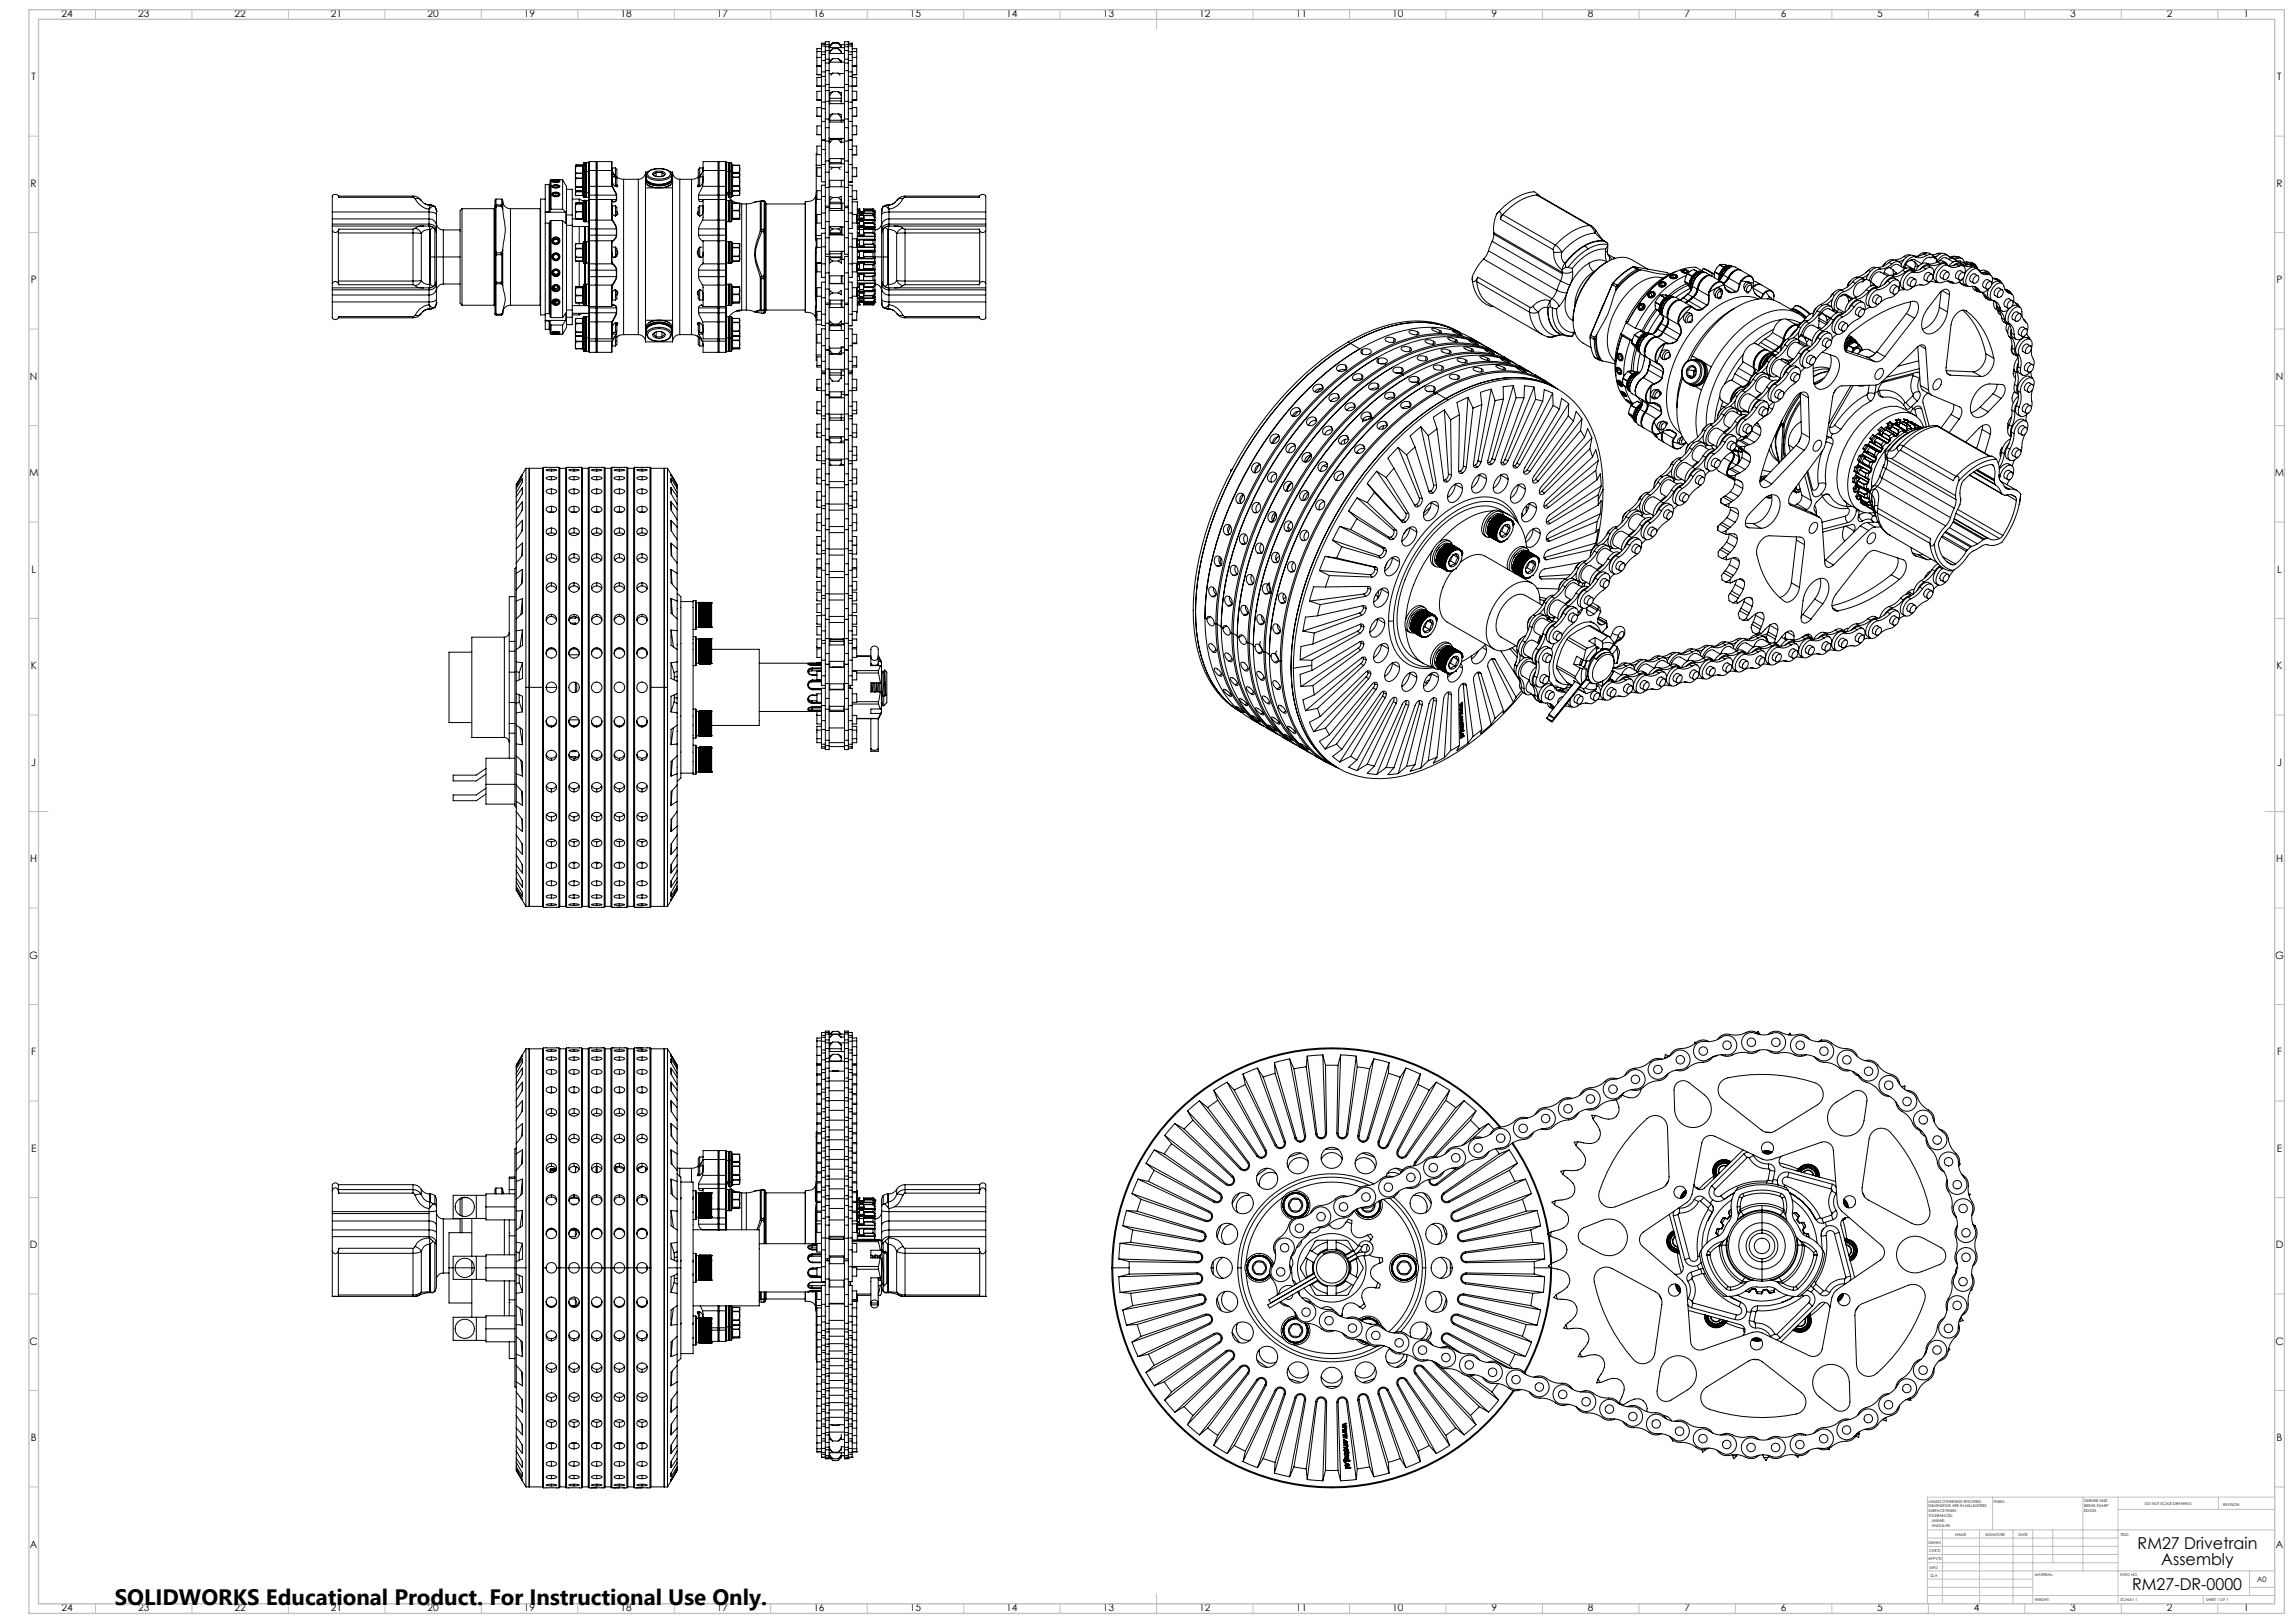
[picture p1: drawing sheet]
<svg xmlns="http://www.w3.org/2000/svg" width="1189mm" height="841mm" viewBox="0 0 1189 841" stroke-linecap="round" stroke-linejoin="round" font-family="sans-serif">
<defs><g id="words">
<text font-size="11.6" x="59" y="832">SOLIDWORKS Educational Product. For Instructional Use Only.</text>
<g font-size="8.5">
<text x="1108" y="803">RM27 Drivetrain</text>
<text x="1120" y="811">Assembly</text>
<text x="1105" y="824">RM27-DR-0000</text>
</g>
<g font-size="5.3">
<text x="32" y="9">24</text>
<text x="72" y="9">23</text>
<text x="122" y="9">22</text>
<text x="172" y="9">21</text>
<text x="222" y="9">20</text>
<text x="272" y="9">19</text>
<text x="322" y="9">18</text>
<text x="372" y="9">17</text>
<text x="422" y="9">16</text>
<text x="472" y="9">15</text>
<text x="522" y="9">14</text>
<text x="572" y="9">13</text>
<text x="622" y="9">12</text>
<text x="672" y="9">11</text>
<text x="722" y="9">10</text>
<text x="773" y="9">9</text>
<text x="823" y="9">8</text>
<text x="873" y="9">7</text>
<text x="923" y="9">6</text>
<text x="973" y="9">5</text>
<text x="1023" y="9">4</text>
<text x="1073" y="9">3</text>
<text x="1123" y="9">2</text>
<text x="1163" y="9">1</text>
<text x="16" y="42">T</text>
<text x="1180" y="42">T</text>
<text x="16" y="97">R</text>
<text x="1180" y="97">R</text>
<text x="16" y="147">P</text>
<text x="1180" y="147">P</text>
<text x="16" y="197">N</text>
<text x="1180" y="197">N</text>
<text x="15" y="247">M</text>
<text x="1179" y="247">M</text>
<text x="16" y="297">L</text>
<text x="1180" y="297">L</text>
<text x="16" y="347">K</text>
<text x="1180" y="347">K</text>
<text x="16" y="397">J</text>
<text x="1180" y="397">J</text>
<text x="16" y="447">H</text>
<text x="1180" y="447">H</text>
<text x="15" y="497">G</text>
<text x="1179" y="497">G</text>
<text x="16" y="547">F</text>
<text x="1180" y="547">F</text>
<text x="16" y="597">E</text>
<text x="1180" y="597">E</text>
<text x="16" y="647">D</text>
<text x="1180" y="647">D</text>
<text x="15" y="697">C</text>
<text x="1179" y="697">C</text>
<text x="16" y="747">B</text>
<text x="1180" y="747">B</text>
<text x="16" y="802">A</text>
<text x="1180" y="802">A</text>
<text x="32" y="835">24</text>
<text x="72" y="835">23</text>
<text x="122" y="835">22</text>
<text x="172" y="835">21</text>
<text x="222" y="835">20</text>
<text x="272" y="835">19</text>
<text x="322" y="835">18</text>
<text x="372" y="835">17</text>
<text x="422" y="835">16</text>
<text x="472" y="835">15</text>
<text x="522" y="835">14</text>
<text x="572" y="835">13</text>
<text x="622" y="835">12</text>
<text x="672" y="835">11</text>
<text x="722" y="835">10</text>
<text x="773" y="835">9</text>
<text x="823" y="835">8</text>
<text x="873" y="835">7</text>
<text x="923" y="835">6</text>
<text x="973" y="835">5</text>
<text x="1023" y="835">4</text>
<text x="1073" y="835">3</text>
<text x="1123" y="835">2</text>
<text x="1163" y="835">1</text>
</g>
<text font-size="3.9" x="1170" y="820">A0</text>
<g font-size="2">
<text x="1000" y="779">UNLESS OTHERWISE SPECIFIED:</text>
<text x="1033" y="779">FINISH:</text>
<text x="1080" y="778">DEBURR AND</text>
<text x="1112" y="780">DO NOT SCALE DRAWING</text>
<text x="1000" y="781">DIMENSIONS ARE IN MILLIMETERS</text>
<text x="1000" y="784">SURFACE FINISH:</text>
<text x="1080" y="781">BREAK SHARP</text>
<text x="1080" y="783">EDGES</text>
<text x="1152" y="780">REVISION</text>
<text x="1000" y="786">TOLERANCES:</text>
<text x="1001" y="789">LINEAR:</text>
<text x="1001" y="791">ANGULAR:</text>
<text x="1013" y="796">NAME</text>
<text x="1029" y="796">SIGNATURE</text>
<text x="1046" y="796">DATE</text>
<text x="1099" y="796">TITLE:</text>
<text x="1000" y="800">DRAWN</text>
<text x="999" y="808">APPV'D</text>
<text x="1000" y="804">CHK'D</text>
<text x="1000" y="813">MFG</text>
<text x="1001" y="817">Q.A</text>
<text x="1055" y="817">MATERIAL:</text>
<text x="1099" y="817">DWG NO.</text>
<text x="1055" y="830">WEIGHT:</text>
<text x="1099" y="830">SCALE:1:1</text>
<text x="1143" y="830">SHEET 1 OF 1</text>
</g>
</g></defs>
<g fill="none" stroke="#000" stroke-width=".52">
<path d="M423 27v3M423 34v5M423 30v4M423 34h.1M423 39h3M423 27h5M423 34h3M423 30h3M426 24v3M426 23v1M426 25h-3v2M426 31v6"/>
<path d="M426 28v3M426 27v1M426 40v13M426 24h2M426 31h2M426 23h2M426 28h2M426 40h2M428 22h-2v1M428 26v5M428 37v7M428 37h-2v3"/>
<path d="M428 23v-1h2v2M428 33v4M428 31h2v2M428 31v2M428 24v2M428 23v1M428 23h3M428 26h2M428 37h2M428 33h2M428 24h2M430 37v7"/>
<path d="M430 33v4M430 26v5M430 24v2M430 38h1M430 32h8M430 28h8M430 25h8M430 31l2-1-2 2zM430 27v1M430 24v1M431 23l1-1h2l2 1M432 25l-2 2"/>
<path d="M432 22l-2 2M432 22h2M432 25h2M432 38l-1 1M432 38h2M432 38h-1M432 30h2M434 30l2 1v1zM434 25l2 2M434 22l2 2M434 38l1 1M434 38h1"/>
<path d="M435 38h3M435 23h5M436 27v1M436 24v1M438 37v7M438 33v4M438 26v5M438 24v2M438 26h2M438 37h2M438 33h2M438 24h2"/>
<path d="M440 22h2v1M440 26v5M440 37v7M440 37h2v3M440 23v-1h-2v2M440 33v4M440 31v2M440 31h-2v2M440 24v2M440 23v1M440 24h2M440 31h2"/>
<path d="M440 23h2M440 28h2M440 40h2M442 24v3M442 23v1M442 25h2v2M442 31v6M442 28v3M442 27v1M442 40v13M442 39h2M442 34h2"/>
<path d="M442 30h2M444 27v3M444 34v5M444 30v4M444 34h.1M444 39h-2M444 27h-4M423 45h.1M423 52h.1M423 52h3M423 45h5M426 47h-3v5"/>
<path d="M426 40h-3v5M426 56v7M426 53v3M426 56h-3v4M426 53h2M426 56h2M428 53v9M428 47v6M428 44v3M428 44h2M428 53h2M428 47h2"/>
<path d="M430 53v9M430 47v6M430 44v3M430 54h8M430 45h8M430 49v2M430 51v1M430 52v2M430 51h6M430 52h6M432 59h-2v2M432 47l-2 1v1"/>
<path d="M432 47h2M432 59l-2 2M432 59h2M432 47l-2 2M434 59h2v2M434 47l2 1v1M434 59l2 2M434 47l2 2M436 49v2M436 51v1M436 52v2M438 53v9"/>
<path d="M438 47v6M438 44v3M438 44h2M438 53h2M438 47h2M440 53v9M440 47v6M440 44v3M440 53h2M440 56h2M442 47h2v5M442 40h2v5"/>
<path d="M442 56v7M442 53v3M442 56h2v4M442 52h2M444 45h.1M444 52h.1M444 45h-4M423 80v6M423 60h3M423 70h3M426 73h.1M426 77v8"/>
<path d="M426 76h-3v4h3M426 63v10M426 65h-3v5M426 73h2M426 77h2M426 63h2M428 73v11M428 73h-2v4M428 66v7M428 62v4M428 62h2M428 73h2"/>
<path d="M428 66h2M430 73v10M430 66v7M430 62v4M430 62h8M430 74h.1M430 63h8M430 62h.1M430 72v2l2-2M430 61v2M430 72h.1M430 72h6"/>
<path d="M434 72l2 2v-2M436 61v2M436 72h.1M436 74h2M436 62h2M438 73v10M438 66v7M438 62v4M438 62h2M438 72h-8M438 73h2M438 66h2"/>
<path d="M440 73v11M440 73h2v4M440 66v7M440 62v4M440 73h2M440 77h2M440 63h2M442 73h.1M442 77v8M442 76h2v4M442 63v10M442 65h2v5"/>
<path d="M442 70h2M442 60h2M444 60h-2M444 70h-2M285 96h-2v14M285 96v14M285 95v1M286 93h6M286 93v15M286 93l-1 1v15M286 94h4h-2zM286 96a3 3 0 0 1 4 1 2.8 2.8 0 0 1-4-1z"/>
<path d="M286 93h4M286 96a2.3 2.3 0 0 1 4 1 2.3 2.3 0 0 1-4-1zM286 94h.1M287 96h-1M287 100h.1M288 94h-1h1M288 96h-1v1h1M288 100h-1v1l1 1M288 94h.1M288 96v1M288 100v2M288 94h1h-1"/>
<path d="M288 96h1v1h-1M288 100h1v1l-1 1M289 100h.1M289 94h.1M289 97h.1M290 96h.1M290 94h.1M292 93l2 4v73l-2 3M292 93v15M294 98h3v13M298 91v4M298 91l1 1"/>
<path d="M298 95l1 2M298 95v3M298 98l1 1M298 90v1M298 98h.1M298 98v2M298 88v2M298 88l1 2M298 86h1M298 86v2M298 99h1M299 92h.1"/>
<path d="M299 97h.1M299 90l-1 1M299 90h.1M299 99h.1M299 99l-1 1M299 86h.1M299 86h-1M299 99h3M299 97h3M299 90h3M299 90h-1M299 86h3"/>
<path d="M299 92l-1 3M299 92h3M299 97l-1 1M299 86l-1 2M302 97h.1M302 92h.1M302 99h.1M302 99v1M302 86h.1M302 90h.1M302 86v6M302 92v5"/>
<path d="M302 97v4M302 89h.1M302 89v1M302 100h.1M302 85v1M302 89v3M302 97v2M302 100v2M302 86v3M302 99l1 1M303 100h.1M303 84l-1 2"/>
<path d="M303 89v11M303 100v2M303 84v5M303 89h-1M303 89h.1M303 84h.1M303 89h1M303 100h1M303 84h1M304 89h.1M304 84h.1M304 89v11"/>
<path d="M304 100v2M304 84v5M304 89h1M304 100h1M304 84h1M305 84v5M305 100v2M305 89v11M305 84h.1M305 89h.1M305 96v5M305 89v7"/>
<path d="M305 100h.1M305 96v1M305 97v4M305 88v9M305 84v4M305 88h4M305 88v1M305 84h4M305 97h4M309 97v4M309 88v9M309 84v4"/>
<path d="M309 88v1M309 84h.1M309 96v5M309 89v7M309 84v5M309 96v1M309 88h8M309 84h8M309 97h8M317 88v7M317 95v2M317 84v3"/>
<path d="M317 87v2M317 88v1M317 87h.1M317 94l1 2M317 90l1 2M317 87l1 2M317 89v5M317 87h2M317 92h2M317 89h.1M317 94v1M317 92a3 3 0 0 0 3 4"/>
<path d="M317 97l2 4M317 89l2 3M318 96l2 5M318 89l2 3M318 96l-1 1M318 89h-1M318 90a6 6 0 0 0 5 3M319 92v5M319 92h1l-1 5M319 87v4M319 87l1 1v4M320 92h.1"/>
<path d="M323 93v80M323 93h8M331 93v80M335 89a4 4 0 0 1-4 4M335 89v2M335 91v6M335 97v69M335 93a4 4 0 0 0 4 4 10 10 0 0 0 9-2l1-2M335 91h.1M335 89h1M335 97h5M335 92a2.8 2.8 0 0 0 3 4 10 10 0 0 0 10-2v-2a3 3 0 0 1-3 4 10 10 0 0 1-10-2z"/>
<path d="M335 90v3a8 8 0 0 0 10 2l3-2v-2M335 91a8 8 0 0 0 10 2l2-1 1-1M336 96a12 12 0 0 0 12 0M336 94a10 10 0 0 0 11 0M336 89a10 10 0 0 1 11 0 2.9 2.9 0 0 1-3 4h-2l-5-1a1.9 1.9 0 0 1-1-3zM339 90a5 5 0 0 1 6 0 4 4 0 0 1-7 0zM339 90h-1M340 89h3M340 89l-1 2M340 89v2M342 87a6 6 0 0 1 6 4M342 87a6 6 0 0 0-7 3"/>
<path d="M343 89l2 2h-1M343 89v2M343 97h6M347 89h2M348 91h1M348 91h.1M349 89a4 4 0 0 0 3 4M349 97v69M349 91v6M349 89v2M352 93v80M352 93h6"/>
<path d="M358 93v80M362 96v1M363 92v5M363 92h-1v4v1M363 87v4M363 87l-1 1v4M363 87h1M363 92h1M363 90a6 6 0 0 1-5 3M364 89l-2 3M364 91v1M364 97l-2 4"/>
<path d="M364 89h.1M364 97h8M364 92a5 5 0 0 1-2 5M364 87v2M372 88h-8v9M372 97v4M372 88v9M372 84v4M372 84h-8v3M372 88v1M372 84h.1M372 96v5"/>
<path d="M372 89v7M372 84v5M372 96l1 1M372 96v1M373 97v4M373 88v9M373 84v4M373 88h3M373 84h3M373 88l-1 1M373 84h-1M373 97h3"/>
<path d="M376 97v4M376 88v9M376 84v4M376 84v5M376 88v1M376 96v5M376 89v7M376 100h1M376 96v1M377 84v5M377 89v11M377 89h1"/>
<path d="M377 100h1M377 84h-1M377 84h1M377 89h-1M377 100l2 3 3 2M378 100v2M378 84v5M378 89v11M378 84h.1M378 89h.1M378 100h.1M378 89h1"/>
<path d="M378 100h1M378 84h1M379 89h.1M379 84h.1M379 89v11M379 100v2M379 84v5M379 100h.1M379 84v1M379 92h.1M379 92v5M379 97v2"/>
<path d="M379 99h.1M379 89v3M379 92h1M379 89l1 1M379 99v3M379 85h.1M379 85v4M379 85l1 1M379 99v1M380 99h.1M380 96l-1 1M380 96h.1"/>
<path d="M380 99h-1M380 92h.1M380 90h.1M380 89h-1M380 89v1M380 86h.1M380 86v3M380 90v2M380 92v4M380 96v5M380 99h3M380 90h3"/>
<path d="M380 86h3M380 92h3M380 96h3M380 89h3M383 96v2M383 96h.1M383 92v2M383 92h.1M383 90v1M383 99h.1M383 90h.1M383 99v1"/>
<path d="M383 89v1M383 86v2M383 86h.1M383 94v4M383 94v2M383 91v3M383 98h.1M383 98v2M383 88v2M383 88v1M383 98v1h-3M383 91v1"/>
<path d="M383 98v1M423 100v2l-2 2-4 1v57a4 4 0 0 1 6 2v-5M423 86v36M423 86h3M426 85v9h2M426 87h-3v4h3M426 99h-3v4h3M426 85h2M428 97v18M428 96h-2v6M428 89v8M428 84v5"/>
<path d="M428 83h2M428 89h2M428 97h2M430 97v10h-2M430 89v8M430 83v6M430 97h8M430 93h8M430 85h8M430 82h8M430 93v4M430 82v2"/>
<path d="M430 84v1M430 84h6M430 86l2 1M432 87l-1 1M432 87h2M434 87l1 1M436 93v4M436 94h2M436 86l-2 1M438 97v10h2M438 89v8M438 83v6"/>
<path d="M438 82h-2v3M438 83h2M438 89h2M438 97h2M440 96h2v6M440 97v7M440 89v8M440 84v5M440 94h2M440 85h2M442 85v9M442 87h2v4"/>
<path d="M442 99h2v4M442 91h2M442 80h2M442 94h-2M444 80h.1M444 91l-2 1M172 119v28M172 117h47h-2l-2 1M172 117v2M172 116v1M172 113v3M172 110v3"/>
<path d="M172 110h50M172 113h50M172 116h50M175 102h39M176 119a1.7 1.7 0 0 1-2 1 1.7 1.7 0 0 1-2-1M176 119l-1 2M176 119h38M214 102h2l4 4M214 119v2M214 102h-38l-2-1a1.7 1.7 0 0 0-1 0 1.7 1.7 0 0 0-1 2v7M214 102l1 1M214 102h.1"/>
<path d="M215 118l-1 1M215 118l2 1 1 2M215 103a9 9 0 0 0 7 5M215 103h2l1 1M220 117h3M220 106h3M222 116a3 3 0 0 1 4 3M222 113v3M222 113a4 4 0 0 1 4 4M222 110v3M222 110h3l1 1M222 108v2"/>
<path d="M222 116v1M223 119h-1a4 4 0 0 0-4 2M223 119v28M223 117v2M223 117l1 1M223 106v2M223 106h.1M223 119h.1M223 108h-1M223 106l2 1M223 119v14M223 106l1 1"/>
<path d="M223 117h1M224 118l2 1M224 107l-1 1M224 118l-1 1M224 118l1 1M224 107h1M225 107l1 2M225 119v14M225 119l1 2M225 107h.1M226 116a3 3 0 0 0 4 3M226 119v2"/>
<path d="M226 117v2M226 111v6M226 109v2M226 109h.1M230 119v14M230 119h8M239 108v50M239 108l-1 1v48l1 1M239 108h17M256 108v50M257 108h-1M257 107v25"/>
<path d="M257 107h.1M257 106v1M257 103v3M257 103v1v3M257 103h3M257 107v24M257 106h.1M257 106h3M257 107h3M260 107l1 1M260 106v1M260 103v3"/>
<path d="M260 103l1 1v3M260 106h.1M260 106l1 1M261 104a4 4 0 0 0 4 4M261 108v4a26 26 0 0 1 0 14v4M261 107v1M261 108h.1M265 108v50M265 108h15M280 108v50M280 108h.1M283 103h-3v60h3"/>
<path d="M283 116v47M283 116h2M283 110h2M283 110h10M283 110v6M285 116v47M285 115v1M285 109v1M286 114v51M286 114l-1 1v49l1 1M286 108h6M286 114h6"/>
<path d="M286 108l-1 1M286 100a2.4 2.4 0 0 1 4 1 2.4 2.4 0 0 1-4-1zM287 100a1.6 1.6 0 0 1 2 0 1.6 1.6 0 0 1 1 1 1.5 1.5 0 0 1-2 1 1.5 1.5 0 0 1-1-2zM289 101h.1M292 114v51M292 108l1 2M293 110v6l-1-2M294 111h3M294 117h3M297 117v44M297 111v6M297 103h3"/>
<path d="M297 113h1M297 117h8M298 108v4M298 108l1 2M298 112l1 1M298 105l1 1M298 105v3M298 112l1 2M298 100l1 1M299 110h.1M299 106l-1 2M299 106h.1"/>
<path d="M299 113v1M299 105h.1M299 101h.1M299 105h3M299 106h3M299 110h3M299 113h3M299 114h3M299 101h3M299 110l-1 2M299 105h-1M300 103v2"/>
<path d="M300 117v9M300 103l2 1M302 104h1M302 110h.1M302 113v1M302 106h.1M302 114h.1M302 105h.1M302 101v1M302 101h.1M302 105v5M302 110v3"/>
<path d="M302 114l1 1M302 105v1M302 102h.1M302 110v4M302 102h1M303 115h.1M303 102h.1M303 104l-1 1M303 104v11M303 104h.1M303 104h1M303 115h1"/>
<path d="M303 102h1M303 117v8zM304 104h.1M304 104v11M304 115h.1M304 102h.1M304 115h1M304 104h1M304 102h1M305 117v8M305 104v11M305 104h.1"/>
<path d="M305 104v10M305 114v5M305 119v3M305 101v3M305 115h.1M305 102h.1M305 114h.1M305 103v11M305 101v2M305 103h4M305 103v1M305 119h4"/>
<path d="M305 114h4M305 101h4M305 119h.1M305 101h.1M309 103v11M309 114v5M309 119v3M309 101v2M309 103v1M309 119h.1M309 101h.1M309 104h.1"/>
<path d="M309 104v10M309 101v3M309 114h.1M309 103h10M309 119h11M309 114h8M309 101h10M317 113v1M317 112l1 2M317 104h1M317 104v9M317 104v8"/>
<path d="M317 107h2M317 112v1M317 114a8 8 0 0 1 1 10l-1 1M317 107a3 3 0 0 0 2 5M318 114l2 5M318 114h-1M319 112h.1M319 107v5M319 107h1v4l-1 1M319 103v1h-1M319 101v2M319 103h1"/>
<path d="M319 101h1M320 119v3M320 103l-1 1h-1M320 101v2M320 110v1l-1 1M362 110l-1 1 1 1M362 119v3M362 101v2M362 103l1 2 1-2v11M362 119h10M362 101h10M363 107v5"/>
<path d="M363 107h-1v4l1 1M363 107h1M363 112h.1M364 114l-2 5M364 114h8M364 107a4 4 0 0 1-1 5M372 103v11M372 114v5M372 119v3M372 101v2M372 103h-10M372 103v1"/>
<path d="M372 119h.1M372 101h.1M372 104h.1M372 104v10M372 101v3M372 114h1M372 114h.1M373 104h-1M373 103v11M373 114v5M373 119v3M373 101v2"/>
<path d="M373 103h3M373 103l-1 1M373 119h3M373 114h3M373 101h3M373 119h-1M373 101h-1M376 103v11M376 114v5M376 119v3M376 101v2M376 103v1"/>
<path d="M376 119h.1M376 101h.1M376 104h.1M376 104v10M376 101v3M376 115h1M376 102h1M376 114h.1M377 104v11M377 104h-1M377 115h1M377 104h1"/>
<path d="M378 104v11M378 104h.1M378 115h.1M378 102h.1M378 104h1M378 115h1M378 102h1M379 104h.1M379 104v11M379 115h.1M379 102h.1M379 104v1"/>
<path d="M379 109h.1M379 109v5M379 114h.1M379 114v1M379 105v4M379 109h1M379 105h1M380 113l-1 1M380 109h-1M380 109h.1M380 113h.1M380 101l-1 1"/>
<path d="M380 105h.1M380 101h.1M380 105v4M380 109v4M380 105h3M380 109h3M380 113h3M380 101h3M383 109h.1M383 109v2M383 105v2M383 113h.1"/>
<path d="M383 105h.1M383 101h.1M383 107v4M383 111v2M383 100v1M383 106h1M383 107v2M384 106v55M384 106h3M387 106v55M391 105l-4 1M394 104v16"/>
<path d="M394 120l-1 2a24 24 0 0 0 1 21M394 120h1M395 104v15M395 119l-1 1M395 104h-1M395 119h.1M395 104l-4 1 3-1M395 119v1M395 119h1M395 104h.1M395 104h1M395 120h1"/>
<path d="M395 120h.1M396 104h.1M396 120v1M396 119v1M396 104v15M396 119h.1M396 119v2M396 104l1 16M396 119l1 1M397 105v1M397 120v24M397 106h20v55"/>
<path d="M397 106v55M423 105v17M423 102h.1M423 105h.1M423 101v4M426 110v8h2M426 102v8M426 111h-3v5h3M426 110h2M426 102h2M428 115v8M428 108h2v7"/>
<path d="M428 115h2M430 115v8M430 105h.1M430 118h.1M430 109h8M430 117v1M430 118v2M430 120v1M430 117h.1M430 104v1M430 105v1M430 106v2"/>
<path d="M430 108v1M430 106h6M430 117h6M430 118l2 1M430 105h6M430 108h6M432 102h-2v2M432 119h2M432 119l-2 1M432 102l-2 2M432 102h2M434 102h2v2"/>
<path d="M434 119l2 1M434 102l2 2M436 118v2M436 117v1M436 120v1M436 117h.1M436 104v1M436 105v1M436 106v2M436 108v1M436 105h2M436 118h2"/>
<path d="M436 118l-2 1M436 105v4M436 117v5M438 115v8M438 115h2M440 104v11M440 115v8M440 108h-2v7M440 110h2M440 102h2M442 110v8h-2M442 102v8"/>
<path d="M442 111h2v5h-2M442 105h2v57M442 103h2M444 103h-2M444 116h1M444 118h9M444 119h1M444 114h1M444 111h8M444 109h1M444 115h1M444 112h1"/>
<path d="M444 114h9M445 119h.1M445 109v2M445 112v1M445 116v1M445 117h3M445 113h3M445 114h.1M445 119v3M445 115v1M445 117h.1M445 114v1"/>
<path d="M445 112h.1M445 113h.1M445 111v1M445 111h.1M445 109h.1M445 108v1M445 108h.1M445 111v2M445 115v2M445 111h3M445 119h3M445 115h3"/>
<path d="M445 110h3M445 108h-1M448 119v1M448 117h.1M448 114v1M448 111v1M448 113h.1M448 111h.1M448 109h.1M448 108v1M448 109v2M448 111v2"/>
<path d="M448 115v2M448 115h.1M448 109h4M448 108h4M448 115v1M448 112h.1M448 119h4M448 114h4M448 119h.1M448 115h4M448 114h.1M448 112h4"/>
<path d="M448 112v1M448 116v1M448 116h4M452 114h1M452 119h.1M452 114h.1M452 111h.1M452 116l1 1M452 112l1 1M452 109l1 1M452 108l1 1M452 111h1"/>
<path d="M452 108h.1M452 119v2M452 114v1M452 115v1M452 111v1M452 112h.1M452 109h.1M452 115h.1M452 109h-4M452 119h1M452 115l1 1M453 119h.1"/>
<path d="M453 118v1M453 118h.1M453 114h.1M453 109h.1M453 110v1M453 113v1M453 117v1M453 111h.1M453 118v1h-1M453 119v2M453 116h.1M453 114v2"/>
<path d="M453 116v1M453 113h.1M453 110v3M453 110h.1M453 109v1M457 116a4 4 0 0 1-4 3M457 119v2M457 117v2M457 111v6M457 109v2M457 109h.1M458 107l-1 2"/>
<path d="M458 119v14M458 119l-1 2M458 107h.1M459 107l1 1M459 118l-1 1M459 118l1 1M459 107h-1M459 118l-2 1M460 117h-1M460 106l-2 1M460 119v14M460 106h.1"/>
<path d="M460 119h.1M460 106l-1 1M460 119h1a4 4 0 0 1 4 2M460 119v28M460 117v2M460 117l-1 1M460 106v2M460 108h1M461 116v1M461 116a3 3 0 0 0-4 3M461 113v3M461 113a4 4 0 0 0-4 4"/>
<path d="M461 110v3M461 110h-3l-1 1M461 108v2M461 110h50M461 113h50M461 116h50M463 106h-3M464 117h-4M464 117l3 1h1M464 117h47M464 105l-1 1M468 118l1 1"/>
<path d="M468 118l-2 1-1 2M468 103a9 9 0 0 1-7 5M468 103h-2l-1 1M469 102h-2l-4 3M469 119v2M469 102l-1 1M469 102h39l1-1a1.8 1.8 0 0 1 2 0 1.8 1.8 0 0 1 0 2v7M469 102h.1M469 102h39M469 119h39M508 119v2M508 119a1.8 1.8 0 0 0 1 1 1.8 1.8 0 0 0 2-1"/>
<path d="M511 119v28M511 117v2M511 116v1M511 113v3M511 110v3M778 114v-3l-1-1a9 9 0 0 0-3 8v3M778 114l27 15M779 111l-1 3M779 111l27 16M796 101a29 29 0 0 0-17 10M796 101l29 16M796 101l28 16"/>
<path d="M798 101l-2-1a26 26 0 0 0-20 11h-1M824 117a29 29 0 0 0-18 10M824 117l2 1 1 3M824 117h1M825 117l2 2M827 119l5 6M827 119v2M175 121v25M175 121h39M214 121v25M214 121h4M218 121v24"/>
<path d="M223 133h2M223 133v14M225 133v15M226 121v24M226 133h4M230 133v14M230 133h8M257 132v14M257 132h.1M257 131v1M257 131h.1M257 132h3"/>
<path d="M257 131h3M260 131v1M260 132h.1M260 132v14M261 131v16M261 130l-1 1M261 130v1M261 131l-1 1M287 132h1h1v2h-1h-1zM287 124l1-1 1 1v1l-1 1-1-1zM288 132h.1M288 123v1"/>
<path d="M288 124l-1 1M288 124l1 1M298 127v4M298 127l1 2M298 131l1 2M298 131v3M298 134l1 1M299 129h.1M299 129l-1 2M299 133h.1M299 126l-1 1M299 135h.1"/>
<path d="M299 133h3M299 135h3M299 126h3M299 129h3M299 133l-1 1M299 126h-1M299 126h.1M300 135v14M302 133v1M302 129h.1M302 133h.1M302 135v1"/>
<path d="M302 135h.1M302 126h.1M302 126v3M302 129v4M302 133v2M302 134h.1M302 136h.1M302 129v5M302 134v2M302 136h1M303 136h.1M303 125v11"/>
<path d="M303 125l-1 1M303 125h.1M303 136h1M303 125h1M303 136v11M304 125h.1M304 125v11M304 136h.1M304 136h1M304 125h1M305 136v11M305 125v11"/>
<path d="M305 125h.1M305 128h.1M305 136v4M305 122v3M305 140v3M305 136h.1M305 136v1M305 140h.1M305 125v12M305 137v3M305 122h4M305 137h4"/>
<path d="M305 125h4M305 140h4M305 122h.1M309 125v12M309 137v3M309 122v3M309 140v3M309 125h.1M309 122h.1M309 125v11M309 136v4M309 136v1"/>
<path d="M309 140h.1M309 122h11M309 137h8M309 125h8M309 140h11M317 125v11M317 136v1M317 125h.1M317 136h1M317 131l1 2h1M317 136h.1M317 137a7 7 0 0 1 2 6"/>
<path d="M317 125h1M318 136l1 2 1 2M318 125h-1M318 136l-1 1M318 128h1M318 133h1M319 128v5M319 128l1 1v4h-1M320 140v3M320 122l-1 1-1 2M320 130v1v1M362 130l-1 1 1 1"/>
<path d="M362 122l1 2 1 1M362 140v3M362 122h10M362 140h10M363 128v5M363 128l-1 1v4h1M363 128h1M363 133h1M364 125v12M364 137l-1 1-1 2M364 137h8M364 125h8"/>
<path d="M364 131v2h-1h-1M372 125v12M372 137v3M372 122v3M372 140v3M372 125h.1M372 122h.1M372 125v11M372 136v4M372 136l1 1M372 140h1M372 136v1"/>
<path d="M372 140h.1M373 125v12M373 137v3M373 122v3M373 140v3M373 122h3M373 137h3M373 125h3M373 140h3M373 125h-1M373 122h-1M376 125v12"/>
<path d="M376 137v3M376 122v3M376 140v3M376 125h.1M376 122h.1M376 125v11M376 136v4M376 136h1M376 136v1M376 140h.1M377 125v11M377 125h-1"/>
<path d="M377 136h1M377 125h1M378 125v11M378 125h.1M378 136h.1M378 136h1M378 125h1M379 125h.1M379 125v11M379 136h.1M379 125v1M379 133v3"/>
<path d="M379 126h.1M379 126v2M379 128v5M379 128h1M379 126h1M379 128h.1M380 133h-1M380 133h.1M380 135l-1 1M380 128h.1M380 126h.1M380 135h.1"/>
<path d="M380 126v2M380 128v5M380 133v2M380 128h3M380 135h3M380 126h3M380 133h3M383 128v3M383 133v1M383 133h.1M383 128h.1M383 126v1"/>
<path d="M383 135h.1M383 126h.1M383 131v3M383 127v4M383 134v1M383 131v2M383 127v1M395 120a20 20 0 0 0-2 18l2 5M396 121v21M423 122v3M423 131v22M423 122h.1"/>
<path d="M423 131h.1M423 122v14M423 128v3M423 136v27M423 122h3M423 136h3M426 128v9M426 137v7h2M426 136h-3v5h3M426 124h-3v4h3M426 137h2M426 128h2"/>
<path d="M428 123v18M428 121h-2v7M428 133h2v8M428 123h2M430 123v9h-2M430 130h8M430 122h8M430 134h.1M430 134v2M430 136h.1M430 133v1M430 121h.1"/>
<path d="M430 131v2M430 121v1M430 130v1M430 121h6M430 134h6M430 134l2 1M430 133h6M430 131h6M432 135h2M432 135l-2 1M434 135l2 1M436 134h.1"/>
<path d="M436 134v2M436 136h.1M436 133v1M436 121h.1M436 131v2M436 121v1M436 130v1M436 134h2M436 134l-2 1M436 130v4M438 123v9h2M438 123h2"/>
<path d="M440 123v18M440 121h2v7M440 133h-2v8M440 137h2M440 128h2M442 128v9M442 137v7h-2M442 136h2v5h-2M442 124h2v4h-2M444 133h1v1M444 121h1M444 128h9"/>
<path d="M444 140h9M444 131h1M444 137h1M444 124h1M444 126h1M444 127h1M444 134h9M444 130h9M444 136h9M444 122h9M444 124h9M444 123h9"/>
<path d="M445 130h.1M445 130v1M445 136h.1M445 137h.1M445 124h.1M445 121v1M445 127v1M445 136v1M445 122h3M445 136h3M445 134h3M445 130h3"/>
<path d="M445 128h3M445 131h.1M445 131v3M445 134h.1M445 137v2M445 139h.1M445 140h.1M445 139v1M445 124v2M445 126h.1M445 127h.1M445 126v1"/>
<path d="M445 122h.1M445 139h-1M445 140h3M445 127h3M448 131v2M448 133v1M448 139h.1M448 137v2M448 140h.1M448 126h.1M448 124v2M448 127h.1"/>
<path d="M448 120v2M448 124h.1M448 126v1M448 130v1M448 136v1M448 139v1M448 133h.1M448 120v1M448 131h.1M448 134h.1M448 136h.1M448 127v1"/>
<path d="M448 121h.1M448 122h.1M448 121h4M448 133h4M448 131h4M448 130h.1M448 137h.1M448 137h4M448 139h4M448 124h4M448 126h4M448 121v1"/>
<path d="M448 127h4M452 131h.1M452 137h.1M452 133l1 1M452 139l1 1M452 127h1M452 121l1 1M452 133h.1M452 139h.1M452 131v2M452 137v2M452 124v2"/>
<path d="M452 126v1M452 124h.1M452 121h.1M452 126h.1M452 126l1 1M452 121h1M453 130h.1M453 136v1M453 136h.1M453 124h.1M453 124h-1M453 134h.1"/>
<path d="M453 134v2M453 128v2M453 128h.1M453 140h.1M453 140v1M453 123v1M453 123h.1M453 122v1M453 122h.1M453 127v1M453 130l-1 1M453 136l-1 1"/>
<path d="M453 124h-9M453 130v3M453 137v2M453 139v1M453 124v3M453 127h.1M453 121v1M453 133h4M453 128v1M453 133v1M453 137h-1M457 121v24"/>
<path d="M458 133h2M458 133v15M460 133v14M465 121v24M469 121v25M469 121h-4M469 121h39M508 121v25M769 134l-1 1a18 18 0 0 0-5 10l1 1 2-2M769 134l35 21M771 130l-2 4M771 130l36 20"/>
<path d="M773 125l-2 5M773 125l36 21M774 121h.1M774 121l36 20M774 121l-1 4M774 121l36 21M805 129v2M805 131a10 10 0 0 0 5 9M806 127l3 4M806 127l-1 2M809 131a5 5 0 0 0 2 5M809 131h-4"/>
<path d="M810 140v1M810 140h.1M811 136l-1 4M811 136v1M811 137l1 1M812 138l-2 2M812 138l1 1M813 139h2M815 139v2M821 127a35 35 0 0 0-10 10M821 127l2 2M823 129a35 35 0 0 0-10 10"/>
<path d="M824 136v3l2 2M824 136a26 26 0 0 0-12 26 7 7 0 0 0 3 4M827 121a27 27 0 0 0-18 10M827 121l4 4M831 125a24 24 0 0 0-20 11M831 125h1M831 125h.1M831 125a16 16 0 0 0-10 2M831 125l2 1v1M832 125h.1M832 131v2l1 3a37 37 0 0 0-18 30M832 129a22 22 0 0 0-17 10"/>
<path d="M832 129v2M833 136a8 8 0 0 0-9 0M833 130v2M833 130l-1 1M833 127a15 15 0 0 0-10 2M833 127l-1 2M833 126v4M833 132l4 2M833 132l2 3M833 132h.1M833 132l1 2v1M837 134h.1"/>
<path d="M845 139l-4 3-5 5M846 138l-5 4-5 4M846 138h.1M846 138l2 2M847 138h-1M847 138l2 1M847 138h.1M847 138l17 3 1 1M848 140l-5 3-5 5M848 140h1M848 140h.1M849 139l1 1"/>
<path d="M849 139l-1 1M849 140a37 37 0 0 0-11 9M850 140a35 35 0 0 0-12 10M850 140h-1M850 140h.1M850 140l15 2M854 140l-8-6a13 13 0 0 0-15 3 38 38 0 0 0-15 33 13 13 0 0 0 9 10M872 140h.1M873 140h-1v1h3l-1-1M873 140h1M873 140v1M878 140l-3 2"/>
<path d="M878 140h.1M878 140l2 1M883 139l6 3M883 139l-1 1M883 139l4 3M891 137l-2 4M891 137l3 2M891 137h.1M891 137l3 1M894 140l-2 5M894 137h-3M894 137h.1"/>
<path d="M894 137l1 1M895 138l-1 2M896 137l-3 2-2 4M896 138a8 8 0 0 0-5 7M896 139l-3 3M896 139h.1M898 138h-2l-2 2M902 140a5 5 0 0 0-9 3M902 140a5 5 0 0 0-6 4M972 139a4 4 0 0 0-4 1M972 139h.1M973 139l-3 1-3 5"/>
<path d="M973 139h2M975 139l-4 2-2 4M977 136l-1 2M979 136a9 9 0 0 1-6 3M979 136l2 1M980 139l1-2h2l4 2M981 137l-4 2h-2M981 137a2.7 2.7 0 0 1 3-1 2.7 2.7 0 0 1 2 2M981 135l-3 1-2 2M981 135h1M981 135h.1M981 140l-2-1-2 1v1"/>
<path d="M981 140v2M981 140l2 1M984 136a4 4 0 0 0-5 0M987 135l-3 1M987 133l-5 2M987 133h1M987 138v1M987 138l1 1M988 137l-1 1M988 137l4 3M990 135l2-1 4 3M990 132h-1l-2 1"/>
<path d="M990 132h.1M991 140a4 4 0 0 0-5 0M992 132a6 6 0 0 0-7 5M992 132l1 1M992 140h.1M993 136l1 2h-1M993 136l-2-1-3 1v1M993 136v2M993 138l-1 2M993 133a7 7 0 0 0-7 6M994 133h.1M997 139a7 7 0 0 1-6 1"/>
<path d="M997 139l2-1 2 1M997 139h1M997 132a6 6 0 0 1-5 0M997 132h2M998 139a7 7 0 0 1-6 2M998 139a2.4 2.4 0 0 1 3 0 2.4 2.4 0 0 1 1 3v1M998 131h-2l-2 2M998 131h.1M999 132a6 6 0 0 1-6 1M999 132a2.4 2.4 0 0 1 4 2M999 136a6 6 0 0 0-6 4M999 136l1 1"/>
<path d="M1000 137a4 4 0 0 0-5 3M1000 134l2-1 2 1M1001 133l-3 1-2 3M1004 134v2M1004 134v1M1004 133h-2M1004 131l-2 1-3-1-2 1M1004 131l1 1M1004 136a6 6 0 0 1-5 0M1004 136l2-1 3 1M1004 136h2M1005 135l3-2 4 3"/>
<path d="M1006 136a6 6 0 0 1-6 1M1006 136a2.5 2.5 0 0 1 4 2M1006 131h-2M1010 132l-2-1a4 4 0 0 0-5 3M1010 138a5 5 0 0 0-7 3 4 4 0 0 0 2 5 7 7 0 0 0-8 2 9 9 0 0 0-7 2 2.4 2.4 0 0 1-3-1 2.4 2.4 0 0 1 0-2v-3l2-2 3-1M1010 134h2l2 1M1011 134a4 4 0 0 0-4-2 4 4 0 0 0-3 3M1012 138a4 4 0 0 1 7 0h3M1014 133h-4M1014 133h1l2 1M1014 133l1 1M1014 133h-3"/>
<path d="M1014 133h.1M1014 135h.1M1014 137l-2 1h-2M1014 137h2l2 1M1014 137l1 1M1014 135h2l4 2M1015 134a2.8 2.8 0 0 1 3 3h1M1015 134h-2M1015 138a6 6 0 0 1-6-1 6 6 0 0 0-5 9l2 1a6 6 0 0 1 7 0l2-1 2-1M1015 138a2.3 2.3 0 0 1 3 0 2.3 2.3 0 0 1 1 3l-1 1M1017 136l-2-1a4 4 0 0 0-5 3M1019 137l2-1 3 1"/>
<path d="M1019 136h-1M1019 136h1M1020 136h.1M1021 137h-4M1021 137h1l2 1M1021 137l1 1M1022 137a5 5 0 0 1 4 3h1M1022 138a2.3 2.3 0 0 1 3 1 4 4 0 0 0-7 3M1022 137h-3M1025 140h1M172 147a1.8 1.8 0 0 1 2-1 1.8 1.8 0 0 1 2 2M172 147v2"/>
<path d="M172 149v1M172 150v3M172 153v3M172 156v7a1.7 1.7 0 0 0 1 3 1.8 1.8 0 0 0 3-2h38M172 149h48M172 150h50M172 153h50M172 156h50M175 146l1 2M175 146h39M176 148h38M214 148h1"/>
<path d="M214 146v2M215 148l1 1h4M218 145l-4 1M218 145a4 4 0 0 0 5 2M218 145l-1 2-2 1M222 149v1M222 150v3M222 153v3M222 156v2M222 158a9 9 0 0 0-7 5M222 158h1M223 149h-3"/>
<path d="M223 147v2M223 158l1 2M223 158v2M223 147h.1M223 147l1 1M224 149h-1M224 148l-1 1M224 160h-1M225 159l-2 1M225 148h-1M225 159l-1 1M225 159h.1"/>
<path d="M226 147l-2 2M226 157l-1 2M226 145l-1 3M226 147a3 3 0 0 1-4 3M226 145v2M226 149a4 4 0 0 1-4 4M226 147v2M226 155l-1 1h-3M226 149v6M226 155v2M226 157h.1M230 147a4 4 0 0 0-4 4"/>
<path d="M230 147h8M239 158h17M256 158l1 1M257 146h.1M257 146v17M257 146v1M257 147v16M257 146h3M257 147h3M257 147h.1M260 147l1 1M260 146v1"/>
<path d="M260 146l1 1M260 146h.1M261 148v2a11 11 0 0 1 0 10v2M261 147v1M265 158a4 4 0 0 0-4 4M265 158h15M280 158h.1M286 156a1.9 1.9 0 0 1 3-1 1.9 1.9 0 0 1 1 2 1.9 1.9 0 0 1-2 1l-2-1zM287 141l1-1 1 1v1l-1 1-1-1zM287 149l1-1 1 1v1l-1 1-1-1zM287 156l1-1 1 1v1l-1 1-1-1zM287 149h.1"/>
<path d="M287 142h1M287 156h.1M287 149l1 1v-1M287 149h1M287 156l1 1v-1M287 156h1M287 142h1zM288 149v1M288 156h.1M288 142v1M288 150v1M288 156v2"/>
<path d="M289 156h-1M289 149l-1 1M289 142h-1M297 158h8M298 151v4M298 151l1 2M298 155l1 2M298 149h1M298 149v2M299 153h.1M299 153l-1 2M299 149h.1"/>
<path d="M299 157h.1M299 149h3M299 157h3M299 153h3M299 149l-1 2M299 149h-1M300 157v1M302 153h.1M302 157h.1M302 149h.1M302 149v4M302 153v4"/>
<path d="M302 148v1M302 157l1 1M303 147l-1 2M303 147v11M303 147h.1M303 147h1M304 147v11zM304 147v11M304 147h1M304 147v1M305 147v11M305 147v1"/>
<path d="M305 148v11M305 143v5M305 159h.1M305 159v3M305 143h.1M305 159v1M305 160v2M305 159h4M305 148h4M305 148h.1M305 143h4M305 160h4"/>
<path d="M309 148v11M309 143v5M309 159v1M309 160v2M309 148h.1M309 159h.1M309 159v3M309 143h.1M309 159h8M309 148h8M309 143h10M309 160h10"/>
<path d="M317 149v10M317 149h.1M317 155h2M317 159h.1M317 148v1M317 148h1M317 158l2 1v1M318 148l-1 1M318 158h1l1 2M318 158l-1 1M318 158h.1M319 150h.1"/>
<path d="M319 150v5M319 150l1 1v4h-1M319 150a2.8 2.8 0 0 0-2 5M319 143l-2 5M319 160v2M320 151v1v1M320 143l-2 5M320 160v2M320 143h-1M320 160h-1M362 143l2 5M362 160v2"/>
<path d="M362 143h10M362 160h10M362 151l-1 1 1 1M362 150h1a3 3 0 0 1 1 5M363 150v5M363 150l-1 1v4h1M363 155h1M363 150h.1M364 158h.1M364 148v11M364 148h8M364 159l-1-1-1 2"/>
<path d="M364 159h8M372 148v11M372 143v5M372 159v1M372 160v2M372 148h.1M372 159h.1M372 159v3M372 159h1M372 143h1M372 159l1 1M372 143h.1"/>
<path d="M373 148v11M373 143v5M373 159v1M373 160v2M373 159h3M373 148h3M373 143h3M373 160h3M373 148h-1M376 148v11M376 143v5M376 159v1"/>
<path d="M376 160v2M376 148h.1M376 159h.1M376 159v3M376 158h1M376 143h.1M377 147v11M377 147h1M377 158h1M377 147l-1 1M378 147v11M378 147v1"/>
<path d="M378 158h.1M378 147h1M378 158h1M379 147h.1M379 147v11M379 158h.1M379 147v1M379 157h.1M379 157v1M379 148h.1M379 148v5M379 153h.1"/>
<path d="M379 153v4M379 153h1M379 148l1 1M380 157h-1M380 152l-1 1M380 152v1M380 157h.1M380 149h.1M380 149v3M380 153v4M380 157h3M380 149h3"/>
<path d="M380 153h3M380 152h3M383 152v1M383 153v2M383 149v2M383 157h.1M383 149h.1M383 151v4M383 155v2M383 151v1M394 143v18M394 143l1 2"/>
<path d="M395 145v15M395 143h-1M395 143h.1M395 144v1M395 144h1M395 143v1M395 143h1M396 143v1M396 144v1M396 142v2M396 145v15M396 142v1"/>
<path d="M396 144h1M397 144v16M423 153v6M423 159v-1v1M423 153h.1M423 159h.1M426 154v9M426 149h-3v5h3M426 154h2M428 146h-2v8M428 150v17M428 158h2v9"/>
<path d="M428 141v9M428 150h2M428 141h2M430 141v9M430 150v7h-2M430 159h8M430 143h8M430 156h8M430 147h8M430 153h.1M430 143v4h6v-4M430 156v1"/>
<path d="M430 157v2M430 157h6M430 156v3M432 152l-2-2v3M432 152h2M432 152l-2 1M434 152l2-2v3M434 152l2 1M436 153h.1M436 156v1M436 157v2M436 143v4"/>
<path d="M436 156v3M438 141v9M438 150v7h2M438 150h2M438 141h2M440 146h2v8M440 156v11M440 158h-2v9M440 141v9M440 150v6M440 154h2M442 154v9"/>
<path d="M442 149h2v5h-2M444 158h1M444 157h1M444 149h1M444 156h8M444 141h9M444 147h9M444 153h1M444 143h1M444 154h1M444 156h1M444 142h9"/>
<path d="M444 151h9M445 143h.1M445 142h.1M445 149h-1M445 147v1M445 153h.1M445 152h.1M445 155h.1M445 156h.1M445 157v1M445 142v1M445 147v2"/>
<path d="M445 152v1M445 155v1M445 147h3M445 142h3M445 152h3M445 155h3M445 151h.1M445 143v2M445 145h.1M445 148h.1M445 148v3M445 153v1"/>
<path d="M445 154l-1 1M445 157h.1M445 156v1M445 158h.1M445 154h.1M445 154h3M445 151h-1M445 150h3M445 156h3M445 157h3M445 148h3M445 145h3"/>
<path d="M448 143v2M448 145h.1M448 149v2M448 153v1M448 157h.1M448 156v1M448 158h4M448 148v1M448 155v1M448 157v1M448 154h.1M448 143h.1"/>
<path d="M448 142v1M448 149h.1M448 148h.1M448 151h.1M448 152v1M448 157h4M448 151h4M448 153h4M448 143h4M448 149h4M448 153h.1M448 154h4"/>
<path d="M448 156h.1M448 155h.1M448 142h.1M448 147v1M448 152h.1M448 147v2M448 156h4M452 143h.1M452 149h.1M452 151h.1M452 153h.1M452 156h.1"/>
<path d="M452 158h.1M452 145h.1M452 143v2M452 149v1M452 153v1M452 154h.1M452 156v1M452 157h.1M452 150v1M452 145h-8M453 154h.1M453 145h.1"/>
<path d="M453 142v1M453 142h.1M453 141v1M453 148l-1 1M453 145v2M453 147h.1M453 152h.1M453 151h.1M453 154v1M453 155h.1M453 157h.1M453 147v1"/>
<path d="M453 151v1M453 156v1M453 142l-1 1M453 145h-1M453 152l-1 1M453 155l-1 1M453 157l-1 1M453 150l-1 1M453 154l-1 1-4-1M453 156l-1 1M453 147a4 4 0 0 1 4 4M453 143h.1"/>
<path d="M453 143v2M453 141h.1M453 147v4M453 150v1M453 152v2M453 156h.1M453 155v1M453 146v1M453 143h-1M453 150h-1M453 154h-1M457 157l1 2"/>
<path d="M457 145l1 3M457 147a3 3 0 0 0 4 3M457 145v2M457 149a4 4 0 0 0 4 4M457 147v2M457 155l1 1h3M457 149v6M457 155v2M457 157h.1M458 147l1 2M458 159l2 1M458 148h1"/>
<path d="M458 159l1 1M458 159h.1M459 148l1 1M459 160h1M459 149h1M460 147h.1M460 147l-1 1M460 149h4M460 147v2M460 158l-1 2M460 158v2M461 150v3"/>
<path d="M461 153v3M461 156v2M461 158a9 9 0 0 1 7 5M461 149v1M461 150h50M461 153h50M461 156h50M461 158h-1M464 149h47M465 145l4 1M465 145a4 4 0 0 1-5 2M465 145l1 2 2 1"/>
<path d="M468 148l-2 1h-2M469 148h-1M469 146v2M469 146h39M469 148h39M508 146v2M511 147a1.8 1.8 0 0 0-2-1 1.8 1.8 0 0 0-1 2M511 147v2M511 149v1M511 150v3M511 153v3M511 156v7a1.7 1.7 0 0 1-1 3 1.7 1.7 0 0 1-2-2h-39"/>
<path d="M763 145a14 14 0 0 0 11 14M765 146l1 4a13 13 0 0 0 6 7l27 16M765 146l28 16M766 144l-1 2M766 144l27 15M793 159v3M794 159h-1M794 159l3 3M802 160a3 3 0 0 0-5 2M802 160a13 13 0 0 0 6 13M802 160h.1M802 160a13 13 0 0 0 8 14h5"/>
<path d="M803 156a7 7 0 0 0-9 3M803 156l1 3M803 156l-1 4M803 156h.1M804 159l1 1M804 159l-2 1M804 155l-1 1M804 155l4 4M805 160h2M805 160a12 12 0 0 0 8 14h2M807 150l5 2M807 150l-3 5"/>
<path d="M808 159l-1 1M809 146l5 2M809 146l-2 4M810 141v1M810 142l-1 4M812 152l-1 3-3 4M814 148l-2 4M815 141v3l-1 4M815 141a5 5 0 0 1-5 0M826 141a22 22 0 0 0-10 18M826 141h.1M827 140l-1 1"/>
<path d="M831 157l-2 6M835 148l-11 26M836 147h.1M836 147l-1 1M836 147l-6 13M836 148h-1M836 148l2 1M836 147v1M836 147l2 1M836 146v1M837 150l-1 4a59 59 0 0 1-8 20M838 149l-1 1"/>
<path d="M838 150h-1M838 148v1M838 149v1M838 148h.1M850 159v1M850 159l1 1M850 160h.1M850 158a1.4 1.4 0 0 1 2 1 1.4 1.4 0 0 1-1 1 1.4 1.4 0 0 1-1-2zM850 158h2v1M850 158v1M850 158l1 1M851 159v1"/>
<path d="M852 159l-1 1h-1M852 159h-1M854 152a1.9 1.9 0 0 1 3-1 1.9 1.9 0 0 1 1 2 1.9 1.9 0 0 1-2 1h-2zM855 152a1.6 1.6 0 0 1 2-1 1.6 1.6 0 0 1 1 2 1.6 1.6 0 0 1-3 1h-1zM855 153h.1M855 153v1M856 152h1v1l-1 1h-1M856 152l-1 1v1M856 152v1M856 153h1M856 153v1M858 157v3"/>
<path d="M858 157l2 1M858 157h.1M860 146a1.8 1.8 0 0 1 2 0 1.8 1.8 0 0 1 1 2 1.8 1.8 0 0 1-2 1 1.8 1.8 0 0 1-1-2zM860 147a1.4 1.4 0 0 1 2-1 1.4 1.4 0 0 1 1 2h-3zM860 148h.1M861 153l-3 4M861 153l2 1M861 153h.1M861 146h.1M861 146l-1 1 1 1h1M861 146l2 1M861 146l1 2"/>
<path d="M862 148h.1M862 144a17 17 0 0 0-17 7 36 36 0 0 0-11 31l3 5M862 146h.1M863 155l2-2 2 1a6 6 0 0 0-5 9 5 5 0 0 1 0-7zM863 147l-1 1M863 147v1M863 153h-2M863 153h.1M865 154a8 8 0 0 0-4 7M865 153a8 8 0 0 0-5 9M865 143l1 1M866 155l-3 2-1 4"/>
<path d="M866 155a9 9 0 0 0-4 7M866 142a58 58 0 0 0-23 26M866 154a7 7 0 0 0-4 9M866 154v1M866 143a2.1 2.1 0 0 1 2-1 2.1 2.1 0 0 1 1 2 2.1 2.1 0 0 1-2 1 2.1 2.1 0 0 1-1-2zM866 143a1.8 1.8 0 0 1 2-1 1.8 1.8 0 0 1 1 2 1.8 1.8 0 0 1-2 0 1.8 1.8 0 0 1-1-1zM866 143h.1M867 142l-1 1v1h2l1-1M867 142l2 1M867 142v2M867 154a6 6 0 0 0-5 9M869 143v1"/>
<path d="M869 156a9 9 0 0 0-5 7M869 143h.1M869 141a51 51 0 0 0-26 26h1M872 140a1.9 1.9 0 0 1 3 1 1.8 1.8 0 0 1-3-1zM872 154v1M872 154l-1 1M872 154l3 2M872 154h.1M873 141h.1M873 146l2 2M873 146l2 1M874 147l-6 3-4 3h-1"/>
<path d="M874 143a55 55 0 0 0-26 27M874 140v1M875 142l-2 4M875 153l-3 1M875 142h.1M875 142l2 1-2-1M875 152l-3 2M875 152l2 2M875 152v1M875 156l-2 1M875 140v1M875 156h.1"/>
<path d="M875 148h.1M875 148l-5 2-4 3M875 148h1M875 156l-1 1M875 156l7 4M875 141a2.4 2.4 0 0 0-4 0h2l2 1M876 150l-7 4M877 159l1 1M877 159a7 7 0 0 0-7 8M877 159h.1M877 159l-7 8M877 150a7 7 0 0 1 6-9 4 4 0 0 0-7 3v4l1 2"/>
<path d="M877 159l-5-3a7 7 0 0 0-8 8l1 1M877 145l-1 3M877 145l-1 3 1 2M877 148a7 7 0 0 1 7-7l3 2a7 7 0 0 0-7 7M877 148l-1 3-1 1M877 148l-1 3-1 2M877 148h.1M877 148l3 2M877 154l-2 2M877 154h.1M878 154l-3 2M878 154l7 4"/>
<path d="M878 154h-1M878 160a4 4 0 0 0 4 0M878 160h.1M880 150l-1 2-2 2M880 150h.1M880 150l-1 2-1 2M880 150l5 3M880 141l-3 4M880 141a8 8 0 0 0-5 7M881 142l-3 3-1 2M881 141a8 8 0 0 0-5 8M881 142l-2 2-2 4"/>
<path d="M882 141h1M883 141h-2l-2 1-2 3M883 141l-4-3a37 37 0 0 0-27 16l-5 7-4 7M883 141h.1M884 143l-2 3-2 4M885 158l-3 2M885 158h.1M885 153v4v1M886 151l-1 2M886 151h.1M886 153a5 5 0 0 1-1 5M886 153h-1"/>
<path d="M886 151v2M887 142v1M887 142h2M889 141v3M889 141l2 1M889 141h.1M891 151h1a1.8 1.8 0 0 1 0 2 1.8 1.8 0 0 1-2 1zM891 149l1 1M891 145a6 6 0 0 1 7-7 4 4 0 0 0-6 3l-1 4M891 154h.1M892 153v-2a1.8 1.8 0 0 0-2-2 1.8 1.8 0 0 0-2 2 2.8 2.8 0 0 0 4 3v-1M892 146l-5-3a7 7 0 0 0-7 7"/>
<path d="M893 152v-2a2.8 2.8 0 0 0-3 1 2.8 2.8 0 0 0-1 3M893 142l-2 3 2-2M893 142v1M893 143l3 1M893 147l1 2M893 147a3 3 0 0 0-5 0l-2 4M893 147h.1M893 147l-7 4M893 147a3 3 0 0 0-5 1l-2 3M894 147l6 4M894 149a4 4 0 0 0 4 3M894 149h.1"/>
<path d="M894 150l4 2M895 140l-2 3M896 144l-3 3M896 144h.1M896 144l-2 3M896 144l5 3M898 152h.1M899 160a59 59 0 0 0-24 27M899 140l-3 4M900 151l-2 1M900 151h.1M901 147v3l-1 1"/>
<path d="M901 147h1M902 147v1a3 3 0 0 1-2 3M902 140h-1l-2 1-3 3M902 140l6 3M902 145l1-1a2.9 2.9 0 0 1 4-1 2.9 2.9 0 0 1 2 3M902 145l-1 2M902 145l1 1M903 146l-1 1M903 146l6 1M903 146l1-1a2.8 2.8 0 0 1 3-2 2.8 2.8 0 0 1 2 4M906 146a2.7 2.7 0 0 0-2 3 2.7 2.7 0 0 0 2 3l1-1h-1M906 148h1a1.8 1.8 0 0 1 1 2 1.8 1.8 0 0 1-3 1z"/>
<path d="M906 146l1 1M908 149v-1a1.1 1.1 0 0 0 0-1 1.1 1.1 0 0 0-2 0l-1 1-1 2M909 149l1-1 2-1 6 4M909 149l5 3M909 147a6 6 0 0 0 2 6M909 146l4 1M909 146h.1M909 151l2 2M910 148l-1 1M911 153l1 1M911 153h.1M911 155a23 23 0 0 0-22 5 63 63 0 0 0-25 49 20 20 0 0 0 7 16"/>
<path d="M912 154h.1M913 148a3 3 0 0 0-4 0M914 152l-1 2M914 152v1M914 153l-1 1h-1M915 151l-1 1M915 151a2.7 2.7 0 0 1 3 0 2.7 2.7 0 0 1 1 3M915 151h.1M915 151l-1 2M915 151a2.9 2.9 0 0 1 4 1 2.9 2.9 0 0 1 0 4M915 151l2 3M916 155l2-1 1 1"/>
<path d="M917 154h1M931 158l-2 2a9 9 0 0 1 7 4M931 158l4 2 3 3M931 158h.1M942 159l-1 1-1 2-2 1-3 3M944 158l-3 2-1 4M944 158h1M949 159a4 4 0 0 0-7 2M950 155l-3 3M950 153l-3 3-3 2M950 153h1M950 152l-1 2"/>
<path d="M954 150a8 8 0 0 0-5 9M954 150l2 1M954 150a4 4 0 0 0-4 3M954 150h.1M955 153h.1M956 153l2 1M956 153l-2 1M956 151a7 7 0 0 0-4 10M958 154v2M958 154l2 1M958 156v1M959 145l-1 2v1"/>
<path d="M960 158l-3 3-3 2M960 158l1 1M960 155l-2 1M960 155h.1M960 146l-3 3-3 1M960 146l2 1M961 155l-4-2a5 5 0 0 0-4 7l3 2M961 159l-3 3-3 2M961 159l1-1a2.6 2.6 0 0 1 4-1 2.6 2.6 0 0 1 1 3l-1 1M961 154l-2 2-2 2-1 4M961 154l2 1M962 147l-3 3-3 1"/>
<path d="M962 144l-3 1-2 4M962 144h1M963 155l-2 1-3 4M965 144l2 1a4 4 0 0 0-5 2M965 144a4 4 0 0 0-5 2M966 146a6 6 0 0 0-4 8M966 157l-2-1a4 4 0 0 0-4 2M967 150l1-1a4 4 0 0 1 6 0 4 4 0 0 0-5 2M967 150l-3 3-3 1M967 150l2 1M967 145l-1 1M967 145l2 1"/>
<path d="M968 140l-1 1M968 142l-3 2M968 140a11 11 0 0 1-6 4M968 140l1 1M969 151l-3 3-3 1M969 146l1 2 1-1M969 146l2 1M971 147l1 1M972 149a6 6 0 0 0-4 9l2 1-3 2M972 149l1 1M973 154h1a2.1 2.1 0 0 1 1 2 2.1 2.1 0 0 1-3 1zM973 150a7 7 0 0 0-4 9 3 3 0 0 0 5-1"/>
<path d="M975 154l-2-1a2.6 2.6 0 0 0-2 4l2 1M977 141l-1 1M977 141l2 2M978 146a11 11 0 0 1-6 3M978 146l2 1M978 143l-3-2a5 5 0 0 0-5 5M980 147a11 11 0 0 1-7 3M980 147a2.8 2.8 0 0 1 4-2 2.8 2.8 0 0 1 0 5M980 143l-3 1-3 5M980 143h2M981 142v1M982 143l-2 1-3 3"/>
<path d="M982 149l1-1a2.1 2.1 0 0 1 1 3 2.1 2.1 0 0 1-3 1zM983 152l-2 2-4 1-2 2M983 141l-2 1M983 141v1M984 145l-2-1a3 3 0 0 0-4 2M984 149l-2-1a2.5 2.5 0 0 0-2 3l2 1M986 140a9 9 0 0 1-6 3M986 140l2 1M988 141l-4 2h-2M990 156v4l-2 2M991 140a6 6 0 0 0-5 9l1 1-3 1M991 140l1 1"/>
<path d="M991 146l1-1a2.1 2.1 0 0 1 1 2 2.1 2.1 0 0 1-2 2l-1-2zM992 140a2.9 2.9 0 0 0-4 1M993 145l-2-1a2.5 2.5 0 0 0-2 4l2 1M995 148h1M1000 142h1a2.3 2.3 0 0 1 0 3 2.3 2.3 0 0 1-2 1v-1zM1001 142l-1-1a2.6 2.6 0 0 0-2 4l1 1M1005 159a14 14 0 0 1-9 12M1005 159l4 3M1006 151l-1 8M1007 151l3 2M1008 141h1a2.3 2.3 0 0 1 1 3 2.3 2.3 0 0 1-2 1l-1-1zM1009 146h2"/>
<path d="M1010 141l-2-1a2.6 2.6 0 0 0-2 4l2 1M1010 146h1l1 1M1010 153a2.3 2.3 0 0 0-1-3 2.3 2.3 0 0 0-3 1l-7 9a11 11 0 0 0-2 12 5 5 0 0 0 7-1l4-4 1-5M1010 153l-1 9M1011 146l2 1M1015 146l3 2M1016 146v1M1016 142l1-1a2.2 2.2 0 0 1 1 3 2.2 2.2 0 0 1-2 1l-1-2zM1016 147l2 1M1017 144l1 3 2 1M1018 148h2M1018 141l-2-1a2.6 2.6 0 0 0-2 4l2 1"/>
<path d="M1022 148l1 2 2 1M1023 144l2-1a2.1 2.1 0 0 1 0 2 2.1 2.1 0 0 1-2 1v-1zM1025 150l-1-1a2.9 2.9 0 0 0 3 3l2 1 1 1M1025 150l2 1M1025 150l1 1M1025 143l-1-1a2.5 2.5 0 0 0-3 4l2 1M1026 151a3 3 0 0 0 5-1l-1 2v2l3 2a2.2 2.2 0 0 1-3-2M1026 141l2-1 3 1M1027 141h2M1027 152l1 1M1028 153l3 2M1028 153l2 1"/>
<path d="M1029 141l3 1a2.5 2.5 0 0 0-5 0M1029 141l1 1M1030 147l1-1a2.2 2.2 0 0 1 1 2 2.2 2.2 0 0 1-2 2l-1-1zM1030 142a5 5 0 0 1-5-2 6 6 0 0 0-6 6 2.7 2.7 0 0 0 4 2l2 1 1 2M1030 142a2.8 2.8 0 0 1 3 2 2.8 2.8 0 0 1-1 3M1032 146l-2-1a2.5 2.5 0 0 0-2 4l2 1M1033 144l3 1M1033 144h1M1033 156v2a3 3 0 0 0 3 3M1034 156l1 3M1034 144l3 1M1034 144l2 1"/>
<path d="M1035 157a4 4 0 0 0 3 5l1 4M1035 159l3 2M1035 159l2 1M1036 145l1 1 1 1a3 3 0 0 0-6 0M1036 151l2-1a2.3 2.3 0 0 1 0 3 2.3 2.3 0 0 1-3 1v-2zM1038 150l-2-1a2.6 2.6 0 0 0-2 4l2 1M1039 150l3 1M1040 151a2.2 2.2 0 0 1 3 1l-2-1M1040 151h1M1041 151l1 1M1042 156h1a2.3 2.3 0 0 1 0 2 2.3 2.3 0 0 1-2 2v-2zM1042 160h-1a2.5 2.5 0 0 1-2 1 2.5 2.5 0 0 1-2-1"/>
<path d="M1042 152a5 5 0 0 1-4-5 3 3 0 0 0-5 2l-1 1a4 4 0 0 0 0 4 4 4 0 0 0 3 3l2 3M1042 152a3 3 0 0 1 1 5M1043 159l2-1 2 1M1043 156l-2-1a2.6 2.6 0 0 0-2 4l2 1M1044 156l2 2M1045 157l1 1M1046 158l1 1M175 165h39M214 164v1M215 163l-1 1M218 162a2.7 2.7 0 0 1-3 1M220 161l-4 3-2 1"/>
<path d="M220 161l-1 1M223 160l-3 1M223 160h.1M257 163h.1M257 163h3M260 163h.1M261 162l-1 1M261 162v1M261 163h-1M261 162h.1M261 163h.1M283 166v5h2"/>
<path d="M283 166h10M283 163h2M283 163v3M283 166h2M285 171h.1M285 163h.1M285 166v2M285 166v5M285 168v5h1M285 168h1M286 168v5M286 165h6"/>
<path d="M286 168h6M286 172h1h3l-1 1zM286 172h.1M286 173h4zM286 172h4zM287 173h5M287 173h-1M287 173h.1M287 173h2M288 172h-1l1 1M288 172v1M288 172h1"/>
<path d="M289 173h.1M289 172h.1M289 172l-1 1M290 172h.1M292 168v5M292 165l1-3v4M293 166l-1 2M294 161h3M294 164h3M297 161v3M297 164v4h-3M297 163h3"/>
<path d="M297 162h8M298 170l1 2M298 166v4M298 166l1 1M298 170v3M298 173l1 1M298 173v1M298 175v4M298 175l1 2M298 179l1 2M298 174v1M298 174h1"/>
<path d="M299 167v1M299 174h3v1M299 172h.1M299 172l-1 1M299 165h.1M299 165l-1 1M299 174h.1M299 177h.1M299 168h3M299 172h3M299 165h3M299 167h3"/>
<path d="M299 177h3M299 168l-1 2M299 165h-1M299 177l-1 2M300 162v1M302 162l-2 1M302 172h.1M302 167v1M302 177h.1M302 165h.1M302 165v2M302 168v4"/>
<path d="M302 172v5M302 177v4M302 167h.1M302 175h.1M302 172v3M302 167v5M302 175v2M302 175h1M303 175h.1M303 162v1M303 164v11M303 175v7"/>
<path d="M303 164l-1 1M303 162h.1M303 164h.1M303 164h1M303 175h1M303 163h1M304 164h.1M304 164v11M304 175v7M304 162v1M304 162h.1M304 175h1"/>
<path d="M304 164h1M305 162h.1M305 175v7M305 164v11M305 164h.1M305 167v8M305 162v5M305 175v2M305 177v6M305 175v1M305 175h.1M305 177h12"/>
<path d="M305 167v9M305 176v7M305 176h4M305 162h4M305 167h4M305 167h.1M309 167v9M309 162v5M309 176v7M309 167h.1M309 167v8M309 175v7"/>
<path d="M309 175v1M309 162h.1M309 176h8M309 162h10M309 167h8M317 169v7M317 179v4M317 169h.1M317 172h2M317 179h2M317 179h.1M317 167v2"/>
<path d="M317 177v2M317 167h1M317 177h1M318 177l-1 2M318 167l-1 2M318 173h1M318 172l-1 2M319 167v5M319 175v4M319 174l1 1v4h-1M319 172h.1M319 167l1 4-1 1"/>
<path d="M319 162l-2 5M319 172v1M319 173l-2 4M320 173l-2 4M320 172v1M320 172h-1M320 162l-2 5M320 162h-1M320 173h-1M320 168v-1a2.2 2.2 0 0 0-2 1 2.2 2.2 0 0 0-1 2v2M323 173l-3 2v-1M323 173h8"/>
<path d="M331 173a4 4 0 0 1 4 4M335 171a5 5 0 0 1 7-5 6 6 0 0 1 7 5M335 166v7M335 173v4M335 173h.1M335 166h5M335 177h14M335 173a5 5 0 0 1 7-5 5 5 0 0 1 6 5M335 173a8 8 0 0 1 12-2l1 2M335 173a7 7 0 0 0 9 4l3-2 1-2M335 169a10 10 0 0 1 13 1v2a4 4 0 0 0-4-5 8 8 0 0 0-9 3v2v-1zM337 172a9 9 0 0 1 10 0 3 3 0 0 1-3 5h-5l-2-1a2.4 2.4 0 0 1 0-4z"/>
<path d="M337 169a10 10 0 0 1 9 0M339 173a4 4 0 0 1 6 0 4 4 0 0 1-7 0zM340 172l-1 1 1 2M340 175h3M340 172v3M343 172v3M343 166h6M343 172l2 1-2 2M347 167a11 11 0 0 0-11 0M347 167h.1M348 173h1M348 173h.1"/>
<path d="M349 173v4M349 166v7M352 173a4 4 0 0 0-3 4M352 173h6M358 173l4 2M362 175v4h1M362 168h-1a1.8 1.8 0 0 1 3 0 1.8 1.8 0 0 1 0 2v2M362 175l-1-1a5 5 0 0 1 3 5M362 162l2 5M362 172v1M362 173l2 4M362 174v1"/>
<path d="M362 162h10M362 172h.1M362 173h2M362 167v1v3l1 1M363 167v5M363 175v4M363 172h1M363 179h1M363 172l1 1M364 167v9h8M364 177v6h8M364 167h8"/>
<path d="M364 177h12M372 162v5M372 167v9M372 176v7M372 167h.1M372 167v8M372 175v7M372 175l1 1M372 175v1M372 162h1M372 162h.1M373 167v9"/>
<path d="M373 162v5M373 176v7M373 176h3M373 162h3M373 167h3M373 167h-1M376 167v9M376 162v5M376 176v7M376 167h.1M376 167v8M376 175v2"/>
<path d="M376 177v6M376 175h1M376 175v1M376 162h1M376 162h.1M377 164v11M377 175v7M377 175h1M377 164h1M377 164h-1M378 164v11M378 175v7"/>
<path d="M378 164h.1M378 175h.1M378 164h1M378 175h1M379 164h.1M379 164v11M379 175v7M379 175h.1M379 164v1M379 165h.1M379 165v2M379 167v5"/>
<path d="M379 172v3M379 167h1M379 165h1M379 175v1M379 176v5M379 176h1M379 176h.1M380 171l-1 1M380 171v1M380 172h-1M380 174l-1 1M380 167h.1"/>
<path d="M380 176h-1M380 176h.1M380 174h.1M380 165v2M380 167v4M380 172v4M380 176v5M380 174h3M380 165h3M380 167h3M380 171h3M380 172h3"/>
<path d="M380 176h3M382 161h1M383 161h.1M383 172v1M383 171v1M383 167v2M383 167h.1M383 165v1M383 174h.1M383 165h.1M383 176h.1M383 176v2"/>
<path d="M383 169v4M383 166v3M383 166v1M383 173v1M383 174v4M383 174v2M383 178v3M383 169v2M383 178v2M384 161a8 8 0 0 0-6 3M384 161h3M384 161h.1"/>
<path d="M391 162h1M394 161l-3 1-4-1M394 161h1M395 160l-1 1M395 160v1M395 161h.1M395 161l-4 1h5M395 161h1M396 161h.1M396 161v1M396 160v1M397 160l-1 2"/>
<path d="M397 160l-1 1M397 161h.1M397 161h20M417 161h.1M423 164v3M423 168v16M423 163v5M423 168h3M423 164h.1M423 163h.1M426 179v8M426 173h-3v5h3"/>
<path d="M426 163v6h2M426 161h-3v5h3M426 179h2M426 163h2M428 170h-2v9M428 175v16M428 167v8M428 167h2M428 175h2M430 167v8M430 175v6h-2M430 180h.1"/>
<path d="M430 168h.1M430 171h8M430 166h.1M430 166v2M430 168h6M430 171v-2h6v2M430 166l2 2M432 168h2M432 168h-2M434 168h2M436 166h.1M436 166v2"/>
<path d="M436 168h2M436 166l-2 2M438 167v8M438 175v6M438 180h-2M438 167h2M438 175h2M440 170h2v9M440 175v16M440 167v8M440 169h2M440 179h2"/>
<path d="M440 163h2M442 179v8M442 173h2v5M442 169h-2M442 163v6M442 161h2v5M442 178h2M442 166h2M444 166h-2M444 178h-2M460 160h.1M460 160l3 1"/>
<path d="M463 161h.1M463 161l4 3 2 1M465 162l1 1h2M468 163l1 1M469 164v1M469 165h39M699 177a175 175 0 0 0-71 89 122 122 0 0 0-6 74 46 46 0 0 0 21 29M699 177a65 65 0 0 1 46-9l7 2 5 2a49 49 0 0 0-44-1l-13 7M699 177l1 1M700 178a175 175 0 0 0-70 88 129 129 0 0 0-8 70 48 48 0 0 0 21 33M700 178l5 3M718 175a4 4 0 0 1 5 1 3 3 0 0 1-5 0z"/>
<path d="M723 175l-1 2M730 172v-1a4 4 0 0 1 5 2 4 4 0 0 1-5-1zM735 172l-1 2M739 176a4 4 0 0 1 5 2 4 4 0 0 1-5-2zM742 170l3 1 2 1a5 5 0 0 1-5-2zM743 177v1M746 171v1M750 175h3l3 2a5 5 0 0 1-6-2zM753 171l5 3zM755 176l-1 1M757 173v1M759 180h2l3 2a5 5 0 0 1-5-2z"/>
<path d="M761 176l5 3zM763 175a49 49 0 0 0-44-1 143 143 0 0 0-64 56 171 171 0 0 0-30 90M763 177a57 57 0 0 0-47 5 165 165 0 0 0-68 74 158 158 0 0 0-17 67M765 177l-2-2 5 3M765 178h.1M769 179a49 49 0 0 0-45-2 144 144 0 0 0-63 56 170 170 0 0 0-31 90M793 162h2h2M793 162l1 4a13 13 0 0 0 5 7M797 162a12 12 0 0 0 9 12M799 173l3 2M806 174l-4 1M806 174h.1"/>
<path d="M807 160a10 10 0 0 0 8 12M809 173l-3 1M810 173l-4 1M815 174h.1M815 172v2M816 172h-1M816 172l-1 2M824 175a19 19 0 0 0 2 10M824 174v1M824 174h.1M824 174v2M824 175h.1"/>
<path d="M824 175l2 1M825 174v-1l-1 1M825 174l-1 1M825 174l1 1M826 176h.1M826 175v1M826 176a21 21 0 0 0 2 10M827 175a20 20 0 0 0 2 11M827 175l-1 1M828 174a19 19 0 0 0 2 13M828 174l-1 1M828 174l-2 1"/>
<path d="M828 174h.1M840 173l2 1h-1M840 173l-3 10v6l1 6M840 173h.1M840 173l6 3M841 174l-3 10-1 7M841 174h.1M841 174a36 36 0 0 0 0 31l5 5M841 174l4 2M843 167l-3 6M843 168l5 2M845 176l-3 11v8"/>
<path d="M845 176l1 1M846 178h.1M846 178l2 2M846 178l2 1M847 174l-1 4M847 174h.1M847 174l3 1-3-1M848 180h.1M848 170l2 1M848 180l-2 7-1 5M850 171l-3 3M850 171h.1"/>
<path d="M850 171l2 2M851 160h.1M851 174l2-1h2a6 6 0 0 0-5 10 5 5 0 0 1 0-8zM852 172h1a8 8 0 0 0-5 8M852 172h-1M853 173a8 8 0 0 0-4 7M854 173a7 7 0 0 0-5 9M854 174l-3 2-1 4M854 174a9 9 0 0 0-4 7M854 174h.1M855 173a6 6 0 0 0-5 10M856 173a8 8 0 0 0-5 10l2 2"/>
<path d="M856 173l2 1M857 175a9 9 0 0 0-5 8M858 160h.1M858 160l-7 12M858 160l2 1M858 174a8 8 0 0 0-5 11h1M858 174v1M859 175a8 8 0 0 0-6 10l6 3M859 175l5 3M859 161l-7 11M859 171l-2 2M859 171h.1"/>
<path d="M859 171l-1 1-2 1M859 171l3 1M860 162l-6 10M861 168h.1M861 168l-2 3M861 168l2 1M862 172l-2 2h-2M862 172h.1M862 163a8 8 0 0 1 6-9l3 2a7 7 0 0 0-7 8v1M862 163v2l-1 3M862 163l2 2M862 172l-2 2"/>
<path d="M862 164l-1 4M862 165l-5 8M862 172l-2 2-1 1M862 172l7 4M863 178a8 8 0 0 0-5 10M863 178h.1M863 178l-4 10M863 178a8 8 0 0 0-4 10M863 169l-1 3M863 169h1M864 169l-2 3M864 169h.1"/>
<path d="M864 169l7 4M864 178h-1M864 178h.1M864 165v2l-1 2M865 165h-1M865 165v2l-1 2M865 165l5 3M865 166l-1 3M869 176a5 5 0 0 1-5 2M869 176h.1M869 176l-1 2h-4M870 167v1"/>
<path d="M870 167h.1M870 168l1 4v1M870 168h1a5 5 0 0 1 0 5M870 168h.1M871 173l-2 3M871 173h.1M874 167h.1M876 162a2.5 2.5 0 0 0-3 2 2.5 2.5 0 0 0 1 3M876 164a1.8 1.8 0 0 1 1 2 1.8 1.8 0 0 1-2 1v-1zM876 162l1 1M876 167h-1M877 165v2h-2"/>
<path d="M877 164v-1a2.7 2.7 0 0 0-3 1 2.7 2.7 0 0 0 0 3M882 160h.1M912 177l-1 2M912 177l8 5M915 176l-3 1M915 176l7 4M919 172l-4 4M919 172l5 4M919 171l-5 3-5 4M919 171v1M922 180l-2 2M922 180h.1"/>
<path d="M922 180h1M923 179l-1 1M923 166a44 44 0 0 0-28 21 59 59 0 0 0-11 34M924 179l-2 1M924 178l-2 2M924 176v2l-2 2M924 176h1M925 176l-1 1 1-1M925 176h.1M925 177l-1 1-1 2M925 179l-2 3-3 3M925 179l2 1"/>
<path d="M926 165l3 1 4 2M926 165a6 6 0 0 0-7 6M926 165l6 4M926 175l-2 3-1 4M926 175l1 1M927 180l-3 3-3 2M928 160a12 12 0 0 1 8 5M929 160a12 12 0 0 1 7 5M929 169l-3 2-1 5M930 168h2M931 171l-2 3M931 171l-3 3"/>
<path d="M932 169a7 7 0 0 0-8 7M932 169a7 7 0 0 0-7 7M932 175v1M932 163l-10-6a22 22 0 0 0-23 3 66 66 0 0 0-22 24M932 169l-2 4-4 2M932 169l1 1M932 176a4 4 0 0 0-7 3M932 176a5 5 0 0 0-5 4M932 176v1M932 176l4 3M932 172l-2 3M932 177l1 1"/>
<path d="M932 177l4 2M933 168l-1 2M933 174l-1 1M933 174l2 1M933 173l5 3M933 173l-1 2M933 173v1M935 166l-4 2M935 166v1M935 180l-3-3a5 5 0 0 0-5 8l3 1M935 175l1 2M935 175l3 1"/>
<path d="M935 165a19 19 0 0 0-23-1 63 63 0 0 0-25 26M936 167l-2 1-1 3-1 4M936 167l2 1M936 177v2M936 179h1M937 161l1 1M937 166h-2l-3 3M938 168l-3 3-1 2M938 176l-2 1M938 176l1 1M938 180l-3 1-1 3M938 180a4 4 0 0 0-6 3"/>
<path d="M942 161l-3 3-3 3M942 161l1 1M942 175l-3 4-3 2M942 175l1 1M943 169l-1 1M943 169l1 1M943 165v1M943 165l4 2M943 166v3M943 166l4 2M943 164v1M943 162l-2 3-3 3"/>
<path d="M943 171l-3 3-1 2v3M943 171l2 1M943 171l-3-2a5 5 0 0 0-5 5M943 176l-2 3-3 3M943 176l2-2a2.7 2.7 0 0 1 4-1 2.7 2.7 0 0 1 0 4M944 162l-1 2M944 162l4 3M944 162h.1M944 162l2 2M945 172l-2 1-2 4M946 164l1 2M946 164l2 1"/>
<path d="M947 167v1M947 166v1M947 177l1-1a2.1 2.1 0 0 1 1 3 2.1 2.1 0 0 1-3 1zM948 180l-5 4-2 2M948 165l-1 1M948 165h1M949 173a4 4 0 0 0-7 2M949 176l-2-1a2.5 2.5 0 0 0-2 4l2 1M949 165l-3 3-3 3M949 165l1 1M950 160l2 1M950 161a2.7 2.7 0 0 0-2-3 2.7 2.7 0 0 0-3 2l-2 2"/>
<path d="M950 166l-2 3-3 3M951 161h-1M952 173l-2 2M953 160l-1 2-5-2-2 1-1 1M954 163a6 6 0 0 0-4 9l2 1M954 163l1 1M955 164a6 6 0 0 0-3 9 4 4 0 0 0 4-2M955 163l-3 1-2 2M955 162a5 5 0 0 0-6 3M956 168h1a2.3 2.3 0 0 1 0 2 2.3 2.3 0 0 1-2 1v-1zM956 179l3-3h2h1l-3 1-3 3M957 176a2.6 2.6 0 0 1 4 0"/>
<path d="M957 168l-1-1a2.5 2.5 0 0 0-3 4l2 1M957 175h1a2.4 2.4 0 0 1 3 1M957 176l2-1 2 1M958 179l-2 2M958 179l-1 2M958 179h.1M958 179l2 1M958 174l2 1M958 179l3 1M961 176h-3l-2 2M961 177h-2l-1 2M961 177l-3 2"/>
<path d="M961 177h.1M961 177l2 1M961 177l3 2M961 177l1 1M962 180l-2 2M962 180l2-1 1 1M962 180h-1M963 178a2.5 2.5 0 0 0-2-2 2.5 2.5 0 0 0-3 1l-2 4M964 179l-2 1M964 179h.1M964 179l1 1M964 161l2-1a2.3 2.3 0 0 1 0 3 2.3 2.3 0 0 1-2 1l-1-2z"/>
<path d="M965 164l-5 3-2 3M966 160l-2-1a2.5 2.5 0 0 0-2 4l2 1M988 162l4 3M988 162l-15 20M992 165l2-4a3 3 0 0 0 0-4 3 3 0 0 0-3-1 72 72 0 0 0-34 19l-1 4a3 3 0 0 0 2 4M992 165l-15 20M994 180l1 20M995 179l3 2M1017 161a41 41 0 0 1 12 22M1019 161h.1M1019 161a39 39 0 0 1 14 25M1019 161a7 7 0 0 0-8 7l-2 22a3 3 0 0 0 2 4"/>
<path d="M1035 161l1 1 1 1M1036 161l1 2v2M1037 165a3 3 0 0 0 3 3M1037 165l2 1M1039 166a2.3 2.3 0 0 0 2 2M1040 168a4 4 0 0 0 1 4M1040 167a6 6 0 0 1 3 6M1040 167l2 1M1041 160l-1 3a3 3 0 0 0 0 4M1041 174a7 7 0 0 1 2 6M1041 174l2 1M1042 168l-1 3v3"/>
<path d="M1042 168a6 6 0 0 1 5-9l1 2a7 7 0 0 0 3 7v3M1042 168a6 6 0 0 1 2 5M1042 171v2l1 2M1043 173a3 3 0 0 0 2 3M1043 173h1M1043 175a7 7 0 0 1 1 6M1043 179v1a3 3 0 0 0 1 4M1044 173a2.6 2.6 0 0 0 2 3 2.6 2.6 0 0 0 3-2M1045 163h2a2.1 2.1 0 0 1 0 2 2.1 2.1 0 0 1-2 1zM1047 163l-2-1a2.5 2.5 0 0 0-2 4h2M1049 171l1-1a2.1 2.1 0 0 1 0 3 2.1 2.1 0 0 1-2 1v-2zM1049 166l1 1"/>
<path d="M1050 170h-1a2.6 2.6 0 0 0-3 3l2 1M1050 173l2 3a4 4 0 0 0-7 3v2v2M1052 179l-1-1a2.5 2.5 0 0 0-2 4l1 1M299 181h.1M299 181h3M302 181h.1M302 181l1 1M303 182h.1M303 182h1M304 182h.1M304 182h1M305 182h.1"/>
<path d="M305 183h4M309 182v1M309 183h8M372 182l1 1M372 182v1M373 183h3M376 182h1M377 182h1M378 182h.1M378 182h1M379 182h.1M379 181v1"/>
<path d="M379 181h.1M380 180l-1 1M380 180h.1M380 181h-1M380 181h.1M380 181h3M380 180h3M383 180v1M383 180h.1M383 181h.1M423 184v3M423 184h3"/>
<path d="M423 189v1h3M423 189h3M426 187v5M426 185h-3v4M426 197h-3v4M426 192v1h2M426 192h2M426 187h2M428 194h-2v17M428 199v16M428 181h2v10M428 191v8"/>
<path d="M428 191h2M428 199h2M430 191v8M430 199v6M430 192h.1M430 191h8M430 183h.1M430 195h.1M430 180v2M430 182v1M430 194v2M430 196h.1"/>
<path d="M430 193v1M430 191v2M430 183h6M430 180h6M430 182l2 1M430 194h6M430 196l2 1M430 193h6M431 197h4M432 183h2M432 183h-2M434 183h2"/>
<path d="M436 180v2M436 182v1M436 194v2M436 196h.1M436 193v1M436 191v2M436 192h2M436 180h2M436 183h2M436 195h2M436 182l-2 1M436 196l-2 1"/>
<path d="M438 181v10M438 191v8M438 199v6M438 181h2M438 181h.1M438 191h2M438 199h2M440 194h2v17M440 199v16M440 191v8M440 192h2M440 187h2"/>
<path d="M442 187v5M442 185h2v4M442 197h2v4M442 192v1h-2M442 189h2M444 189v1h-2M685 199l1 2M693 190a3 3 0 0 1 5 0 2.7 2.7 0 0 1-3 3 2.7 2.7 0 0 1-2-3zM697 189l1 2M698 192l-2-1-2 1M702 194a3 3 0 0 1 4 1 2.8 2.8 0 0 1-2 2 2.8 2.8 0 0 1-3-2zM705 181a175 175 0 0 0-70 88 145 145 0 0 0-10 51"/>
<path d="M705 181h.1M705 182l3-1a2 2 0 0 1 3 2l-2 1h-2l-2-1zM706 194v2M706 197l-2-1-2 1M706 181v2M710 199a3 3 0 0 1 5 1 2.8 2.8 0 0 1-3 2 2.8 2.8 0 0 1-3-2zM714 185a172 172 0 0 0-69 83 150 150 0 0 0-12 57M714 186h1h2l2 1a3 3 0 0 1-5 0zM714 199v2M714 186v2M715 188l3 1M722 190a172 172 0 0 0-68 83 150 150 0 0 0-13 56"/>
<path d="M722 191a3 3 0 0 1 5 1 2.9 2.9 0 0 1-2 2 2.9 2.9 0 0 1-3-3zM723 193l4 1M726 180a4 4 0 0 1 6 1 3 3 0 0 1-6-1zM727 194v1M727 191v3M730 195a175 175 0 0 0-70 89 148 148 0 0 0-10 50M730 196a3 3 0 0 1 6 1 2.9 2.9 0 0 1-3 1 2.9 2.9 0 0 1-3-2zM731 180v2M732 198h3M735 185a4 4 0 0 1 5 1 3 3 0 0 1-5-1zM735 198l1 2M735 196v2"/>
<path d="M739 200a172 172 0 0 0-69 83 150 150 0 0 0-12 56M739 185v2M743 190a4 4 0 0 1 5 1 3 3 0 0 1-5-1zM747 181a4 4 0 0 1 5 2 4 4 0 0 1-5-2zM748 190l-1 2M751 195a4 4 0 0 1 6 1 3 3 0 0 1-6-1zM751 182v1M755 186a4 4 0 0 1 5 2 4 4 0 0 1-5-2zM756 195v1M760 186l-1 2M763 181v1M764 191a4 4 0 0 1 5 1 4 4 0 0 1-5-1z"/>
<path d="M767 185h2l3 1a5 5 0 0 1-5-1zM768 191v2M770 181l5 2zM771 186v1M771 180a49 49 0 0 0-44-1 143 143 0 0 0-64 56 171 171 0 0 0-30 90M771 181a54 54 0 0 0-43 4 151 151 0 0 0-62 59 168 168 0 0 0-27 84M773 181l-2-1 5 3M774 183h-1M775 189l3 1 2 1a5 5 0 0 1-5-2zM777 184a49 49 0 0 0-44-2 143 143 0 0 0-64 56 170 170 0 0 0-31 90M778 186l5 2zM780 190l-1 2"/>
<path d="M780 185a49 49 0 0 0-45-1 140 140 0 0 0-60 50 174 174 0 0 0-34 96M780 186a57 57 0 0 0-48 6 165 165 0 0 0-67 73 158 158 0 0 0-18 68M782 186l-3-1 5 3M782 187v1M784 200l2 6M784 200h-5v7M784 200l-11 38M786 189a49 49 0 0 0-45-2 144 144 0 0 0-64 56 170 170 0 0 0-30 90M786 191l5 2zM788 190a49 49 0 0 0-44-1 143 143 0 0 0-64 55 171 171 0 0 0-30 91M788 191a57 57 0 0 0-47 5 165 165 0 0 0-68 74 157 157 0 0 0-17 68M790 191l-2-1 5 3"/>
<path d="M790 192v1M794 193a49 49 0 0 0-45-1 143 143 0 0 0-64 56 170 170 0 0 0-30 90M796 195a49 49 0 0 0-44-2 141 141 0 0 0-60 51 174 174 0 0 0-34 95M798 196l-2-2 5 3M826 185l3 1M826 185l2 1M828 186h1M828 186h.1M829 186l1 1M830 187h.1M830 187l7 2M838 191v1"/>
<path d="M838 191a1.6 1.6 0 0 1 2 1 1.6 1.6 0 0 1-1 2l-1-1zM838 190a2.3 2.3 0 0 1 2 2 2.3 2.3 0 0 1 0 2 2.5 2.5 0 0 1-2-4zM838 192v-1h1l1 1v1M838 192l1 1M838 197a2.6 2.6 0 0 1 3 3 3 3 0 0 1-3-3zM838 198h.1M838 185h.1M839 197a1.9 1.9 0 0 1 1 3l-1-1zM839 183a2 2 0 0 1 2 2 2 2 0 0 1-1 2 2.4 2.4 0 0 1-1-4zM839 185l1 1M839 184a1.6 1.6 0 0 1 2 1 1.6 1.6 0 0 1-1 2l-1-2zM839 186h.1"/>
<path d="M839 199v-1l1 1M839 199h.1M839 194h.1M839 199l1 1M840 193h-1M840 192h-2M840 193h.1M840 198l-1 1M840 186h.1M840 199h-1M840 199l1 1h-1M840 185h1"/>
<path d="M840 185h.1M840 185h-1M841 186h-1M841 199l-1 1M841 185l-1 1M841 185l-1-1h-1v1M841 196v4M841 196l2 2M841 196h.1M841 196l3 1M841 200h.1M841 200l2 1"/>
<path d="M844 192l-3 4M844 192l2 2M844 192h.1M846 194a4 4 0 0 1 4-1 7 7 0 0 0-5 10 5 5 0 0 1 0-8zM847 193a8 8 0 0 0-4 7M847 192h-3M847 192h.1M847 192l1 1M848 194a8 8 0 0 0-4 6M848 194h.1M848 181l-2 11M848 194l-2 3-1 3"/>
<path d="M849 193a8 8 0 0 0-5 8M850 193a7 7 0 0 0-5 10M850 193h.1M850 183l-1 10M851 196l-2 3-1 4M852 196a7 7 0 0 0-3 10l5 3M852 196l5 3M852 196h-1M852 184v2M852 186v1a12 12 0 0 1-5 9 5 5 0 0 0 1 9l3 4M854 192l-1 2-2 2M854 192v1l-2 3"/>
<path d="M854 192l7 4M854 192h.1M855 186v3M855 189l-1 3M855 189l7 4M855 189h.1M855 187v2M855 200a6 6 0 0 0-1 9h1M855 200h1M857 199l-2 1M857 199h.1M857 199l-1 1"/>
<path d="M858 188l2 1M859 188l1 1M859 188h-1M860 189a4 4 0 0 1 2 4M860 189h.1M861 186h1M861 196a5 5 0 0 1-4 3M861 196h.1M861 196l-1 1-3 2M862 193l-1 3M862 193h.1M864 183a1.6 1.6 0 0 1 1 1 1.6 1.6 0 0 1-1 2h-1z"/>
<path d="M864 182a2.5 2.5 0 0 0-3 0 2.5 2.5 0 0 0 0 4M864 181l1 1M865 182a2.7 2.7 0 0 0-3 1 2.7 2.7 0 0 0 0 3h1a2.4 2.4 0 0 0 2-1 2.4 2.4 0 0 0 0-2M865 183v1M872 192a5 5 0 0 1 4-5 5 5 0 0 1 6 3 6 6 0 0 1-7 9 6 6 0 0 1-3-7M872 194l-2 8-1 9M872 196a39 39 0 0 0 0 31l3 4M872 196l1 1M872 196h.1M874 188a5 5 0 0 1 5 0 5 5 0 0 1 2 5 5 5 0 0 1-3 5 5 5 0 0 1-6-2v-1a7 7 0 0 1 2-7zM875 192v3M875 192h3"/>
<path d="M875 190a2.9 2.9 0 0 1 4 1 2.9 2.9 0 0 1-1 4 2.9 2.9 0 0 1-4-1 2.9 2.9 0 0 1 1-4zM876 196h1M877 196h.1M877 184l3 2M877 184l-1 3M877 190l2 1M878 186a6 6 0 0 1 6 3 6 6 0 0 1 0 7 5 5 0 0 1-9 3M878 192h.1M878 192v3h-3M878 186a7 7 0 0 1 6 5 7 7 0 0 1-2 7 5 5 0 0 1-6 1 6 6 0 0 0 7-5 6 6 0 0 0-5-8zM878 192v2M879 194a2.2 2.2 0 0 1-2 2 2.2 2.2 0 0 1-2-1"/>
<path d="M879 191l-1-1a2.3 2.3 0 0 0-3 2M879 191l-1 1M879 192h-1M879 194l-2 2M880 186a7 7 0 0 1 5 8 7 7 0 0 1-8 6M883 188l4 2M887 190l-5 12M897 197a8 8 0 0 0-5 10l1 1M897 197l6 3M899 194l-2 3M899 194l7 4M901 191l-2 3"/>
<path d="M901 191l7 4M903 187l-2 4M903 187l6 4M904 183l-5 7-5 9M906 198l-1 2h-2M906 198h1M907 198l-2 2h-2M907 198l-2 2M907 198h.1M907 197l-1 1M909 195l-2 1v1M909 197l-3 3-3 2"/>
<path d="M909 197h1M909 191v2l-1 2M909 191h.1M909 191v3M909 191l3 1M910 192l-1 2 1-2M910 193l-3 3-1 3M910 197l-2 4-3 2M910 193l1 1M912 191h.1M913 191a7 7 0 0 1 6-7 6 6 0 0 0-7 6v2M913 182a9 9 0 0 0-4 7"/>
<path d="M915 188v1M916 187l-3 4-3 2M916 187l1 1M916 194a5 5 0 0 0-7 3M916 190l-3 3M916 181l-6-3a7 7 0 0 0-7 9M916 184l-3 3-1 4M916 182a7 7 0 0 0-7 6v3M916 184h.1M917 186l-2 2M917 196a2.7 2.7 0 0 0-2-2 2.7 2.7 0 0 0-3 1l-2 2M917 185l-3 4"/>
<path d="M918 195l-1 1M919 197l-4-2a5 5 0 0 0-4 8l2 1M919 183a5 5 0 0 0-8 2l-2 4v2M919 184a7 7 0 0 0-6 6M919 184a4 4 0 0 0-5 2l-2 3v3M919 184a5 5 0 0 0-7 3v3v2M919 184h1M920 185a7 7 0 0 0-3 9l1 1M920 185h1M920 182h-2M920 182h.1M920 182h-1"/>
<path d="M920 199a6 6 0 0 0-3 8l2 1M920 199l1 1M920 182l-2 1M920 182l2 1M921 184h-3l-2 3M921 185a8 8 0 0 0-3 10 2.5 2.5 0 0 0 3 0M921 200a6 6 0 0 0-2 8 3 3 0 0 0 4-1M921 198l-2 1-2 2M922 197a4 4 0 0 0-6 4M922 197h.1M923 187h.1M923 187l2 1"/>
<path d="M924 186a5 5 0 0 0-5 8l4 2-1 1M924 186h.1M924 186l-1 1M924 186h1M924 186l4 2M925 186l3 1M925 186l3 2M925 188h1M925 188h2M926 193l-3 3-3 3M926 193l1 1M927 189l-3 3-1 3v2"/>
<path d="M927 189h1M927 194l-3 3-3 3M927 194l2-3a2.7 2.7 0 0 1 4 0 2.7 2.7 0 0 1 0 4M928 187h1M928 189l-2 2-2 4M929 186l-1 1M931 195l1-1a2.1 2.1 0 0 1 0 3 2.1 2.1 0 0 1-2 0v-1zM931 198l-4 3-2 3M932 183l-2 3-3 3M932 183l2 1M932 191a4 4 0 0 0-6 2M932 194l-1-1a2.5 2.5 0 0 0-3 4l2 1"/>
<path d="M934 184l-3 3-3 2M936 191l-3 2M936 181a6 6 0 0 0-2 9h1M936 181l2 1M938 182a6 6 0 0 0-3 8 3 3 0 0 0 4-1M939 186l1-1a2.1 2.1 0 0 1 1 3 2.1 2.1 0 0 1-3 1v-2zM940 191l4-1 4 1M941 185l-2-1a2.5 2.5 0 0 0-2 4l1 1M944 183l7 2a6 6 0 0 1 2 8 11 11 0 0 1-10 9 4 4 0 0 1-3-5v-8M946 196l-6 3M948 192l-4 1-4 2M948 191h-3l-5 1"/>
<path d="M949 184a13 13 0 0 1-9 15l4-2M956 181l12 4M957 182l1 1M958 183l14 4M959 200l-11 20M960 180v3M961 200l-12 19a4 4 0 0 0 1 6M961 180h-1M962 181h2v1M964 182v-1a2.4 2.4 0 0 0-4 2M965 180v2M965 180v1"/>
<path d="M966 200h-3M968 185l4 2M969 200l-1 4M971 184l-2 1M972 183a6 6 0 0 0-7-1l-2 1M972 200v3M973 182a5 5 0 0 1-5 3M973 182l4 3M973 192l2-1a3 3 0 0 1 1 3 3 3 0 0 1-3 3l-1-1v-2zM977 185a5 5 0 0 1-5 2M991 194l1 1M991 194l-15 4"/>
<path d="M992 195a10 10 0 0 0 0 9M992 195l3 1M992 193l-1 1M994 187l-10 3M995 191l-17 4M995 196a7 7 0 0 0 0 7M995 193h-1l-16 4a7 7 0 0 0-5 6M995 195v1M995 200l1 2 5 3M995 200l5 2M998 181l2 21M998 181a2.3 2.3 0 0 0-2-2 2.3 2.3 0 0 0-2 1l-20 19-19 1a6 6 0 0 0-5 5l-4 27-17 24a4 4 0 0 0-1 6"/>
<path d="M1003 197a1.9 1.9 0 0 1 3 0 4 4 0 0 1-3 5l-1-2zM1009 192l14 1M1009 193l2 1M1011 194l16 1M1023 193l4 2M1029 183a9 9 0 0 1-6 10M1029 183l4 3M1033 186a9 9 0 0 1-6 9M1035 199l-1 3-1 2M1042 181h1M1043 180v2a3 3 0 0 0 2 2M1043 180l1 1"/>
<path d="M1044 191a4 4 0 0 0 1 5M1044 199v4l2 1a4 4 0 0 1 0-4M1044 192l1 3-1 4M1044 199l2 1M1044 192l2 1M1044 181a2.9 2.9 0 0 0 2 4M1045 183a9 9 0 0 1 1 7M1045 183l2 1M1046 193v3v4M1046 190v1a3 3 0 0 0 2 3M1046 190l1 1M1046 185l-2 4v3"/>
<path d="M1046 188l-1 3 1 2M1047 184a6 6 0 0 1 5-8 5 5 0 0 1 1 5v3l1 3v3M1047 184a9 9 0 0 1 0 7M1047 191a2.7 2.7 0 0 0 2 4 2.7 2.7 0 0 0 3-2M1051 180l1-1a2.1 2.1 0 0 1 1 3 2.1 2.1 0 0 1-3 1v-1zM1052 190l1-1a2.1 2.1 0 0 1 1 2 2.1 2.1 0 0 1-3 2v-2zM1052 200l1-1a2.3 2.3 0 0 1 1 3 2.3 2.3 0 0 1-3 1v-2zM1053 193v3a4 4 0 0 0-7 3v4M1054 199l-2-1a2.6 2.6 0 0 0-2 4l1 1M1054 189l-2-1a2.5 2.5 0 0 0-2 4l1 1M423 213v1h3M423 201v1h5"/>
<path d="M423 201h3M423 213h3M426 217v9M426 220h-3v4M426 211v4M426 208h-3v5M426 215v2M426 217h2M426 215h2M426 211h2M428 215v7M428 205h2"/>
<path d="M428 215h12M430 205v17M430 204h.1M430 203h8M430 216h.1M430 206h8M430 218h8M430 203v3M430 215v2M430 217v1M430 206h.1M430 206h6"/>
<path d="M430 217h6M436 203v3M436 215v2M436 217v1M436 206h.1M436 204h2M436 216h2M438 205v17M438 205h2M440 215v7M440 217h2M440 215h2"/>
<path d="M440 211h2M442 217v9M442 220h2v4M442 211v4M442 208h2v5M442 215v2M442 201h2M442 213h2M444 213v1h-2M444 201v1h-4M670 212a2.4 2.4 0 0 1 4 0 2.4 2.4 0 0 1-2 4 2 2 0 0 1-3-1 2 2 0 0 1 1-3zM673 213l-2 3"/>
<path d="M673 212l1 1M674 213a3 3 0 0 0-4 3M678 217a2.4 2.4 0 0 1 4 0 2.4 2.4 0 0 1-2 4 2 2 0 0 1-3-1 2 2 0 0 1 1-3zM681 200a2.5 2.5 0 0 1 3-1 2.5 2.5 0 0 1 2 3 2.6 2.6 0 0 1-3 1 2.6 2.6 0 0 1-2-2zM681 216l1 2M683 218a3 3 0 0 0-5 2M685 201l-2 2M686 202h-3l-2 1M690 205a2.5 2.5 0 0 1 2-1 2.5 2.5 0 0 1 2 2 2.6 2.6 0 0 1-3 2 2.6 2.6 0 0 1-2-2zM693 204l1 2M694 206l-3 1-1 1M702 209a2.6 2.6 0 0 1-1 3 2.6 2.6 0 0 1-3 1"/>
<path d="M702 209a2.6 2.6 0 0 0-4 0 2.6 2.6 0 0 0 0 4M702 209v2M702 211h-1a3 3 0 0 0-3 2M706 214a2.5 2.5 0 0 1 3 0 2.5 2.5 0 0 1 2 2 2.6 2.6 0 0 1-3 2 2.6 2.6 0 0 1-3-2zM710 214l1 2M710 216h-1a2.6 2.6 0 0 0-3 3M711 216v1M711 217l-5 1M714 201h-2l-2 1M718 219a2.6 2.6 0 0 1 0 3 2.6 2.6 0 0 1-3 0M718 219a2.6 2.6 0 0 0-3 0 2.6 2.6 0 0 0 0 3M718 219l1 2"/>
<path d="M718 204a3 3 0 0 1 5 1 2.8 2.8 0 0 1-3 2 2.8 2.8 0 0 1-2-2zM722 204l1 2M723 206h-2l-2 1M727 209a3 3 0 0 1 4 1 2.8 2.8 0 0 1-2 2 2.8 2.8 0 0 1-3-2zM731 208v3M731 211h-2h-2M739 201a3 3 0 0 1 5 0 2.9 2.9 0 0 1-3 2 2.9 2.9 0 0 1-2-2zM740 203h3M743 203l1 1M743 200v3M745 204a175 175 0 0 0-71 88 148 148 0 0 0-10 51M745 204l4 3"/>
<path d="M749 212l3 6M749 212l-6 4 2 6M749 212l2 34M749 207a175 175 0 0 0-70 88 129 129 0 0 0-8 70 48 48 0 0 0 22 32M749 207h2M751 207a176 176 0 0 0-71 89 148 148 0 0 0-10 50M751 207a66 66 0 0 1 46-10 43 43 0 0 1 31 33l2 13 1 11M752 218v28M756 215l-4 3M756 215v29v1h2M761 206l2 5M761 206l-6 3 1 6"/>
<path d="M761 206l-3 36M763 211l-3 31M768 210l-5 1M768 210l-4 31v1h2M773 202l2 6M773 202l-6 1 1 7M773 202l-7 37M775 208l-7 31M779 207l-4 1M779 207l-8 32v1l2 1M786 206h4M786 206l-11 32"/>
<path d="M790 206l-12 32a1.5 1.5 0 0 0 0 2 1.5 1.5 0 0 0 2 1M795 201l1 6M795 201l-5-1v6M795 201l-15 37M796 207l4 1M796 207l-14 32M800 208l-15 32a1.6 1.6 0 0 0-1 2 1.6 1.6 0 0 0 2 0M805 204v6M805 204l-5-2v6M805 204l-19 36M805 210l3 2M805 210l-17 31"/>
<path d="M806 201a49 49 0 0 0-48-4l-13 7M806 201a49 49 0 0 0-43-1l-14 7M806 201l1 1M806 201a46 46 0 0 0-44-6 132 132 0 0 0-61 47 175 175 0 0 0-37 101M808 212l-18 30v3v1l2-1 1-1M813 216l3 2M813 216l-20 28M813 209v7M813 209l-4-3-1 6M813 209l-21 34M816 218l-21 29v3h1l1-1M820 217l-1 6"/>
<path d="M820 217l-3-4-1 5M820 217l-24 31M840 203h2l1 2a2.3 2.3 0 0 1-3-2zM840 203h.1M840 203h1a2 2 0 0 1 1 2l-1-1zM840 200h1M841 204h.1M841 203l2 2h-1M841 203h-1l1 1M841 204v1M841 203v1M841 205h1"/>
<path d="M842 204h-1M842 204l-1 1M842 200a20 20 0 0 0 4 9M842 205h.1M843 205h.1M843 207h.1M843 207l3 2zM844 208h-1l3 1h-1M844 208v1M844 208h.1M844 214h.1M844 214l2 2"/>
<path d="M844 214l2 1M844 209h1M845 209l-2-2 3 2M845 209h.1M845 208l-1 1M845 208v1M845 209h1M845 210l-1 4M845 210l3 2M846 210h-1M846 210l2 1M846 216h.1"/>
<path d="M846 216v1M847 217a8 8 0 0 1 4-7 8 8 0 0 0-4 8M848 212h.1M848 211v1M848 211h.1M849 208l-3 2M849 208l2 1M850 212l-2 3v2M850 212a5 5 0 0 0 2 10M850 212l2 2M850 212h.1M850 212l-1 2-1 3"/>
<path d="M851 207v1M851 210a7 7 0 0 0-3 9M851 209a8 8 0 0 0-3 10 5 5 0 0 1 0-8M851 208v2l-1 2M851 208l3 1M851 209l-3 2M851 208l-1 4M852 214a6 6 0 0 0 0 8M852 214h1M853 214l-2 2v3M853 214h.1M853 214a6 6 0 0 0-1 8l5 3"/>
<path d="M853 214l5 3M853 208l1 1M854 209v2l-2 3M854 209h.1M854 209v3l-1 2M854 209l7 5M854 210l-1 4M855 209h.1M856 200l-1 9M856 200a6 6 0 0 0-2 9h1M856 206l1 1M857 209h-2"/>
<path d="M857 209a3 3 0 0 1 4 2M857 209l4 2M857 209a4 4 0 0 1 4 2M857 209h.1M857 219l-1 2a2.8 2.8 0 0 0 1 4 2.8 2.8 0 0 0 4-1M857 219h.1M857 219l4 5M857 219v2a2.6 2.6 0 0 0 0 3 2.6 2.6 0 0 0 4 0M858 217l-1 2M858 217h1M858 204l1-1a1.8 1.8 0 0 1 1 2 1.8 1.8 0 0 1-2 1zM859 217l-2 2"/>
<path d="M860 202a3 3 0 0 0-3 5l2-1M860 205h1a2.6 2.6 0 0 0-3-3 2.6 2.6 0 0 0-2 4h2M860 203v1M861 211v3M861 211h.1M861 214a4 4 0 0 1-3 3M861 214h.1M861 214v1l-2 2M862 219h1a1.8 1.8 0 0 1 1 2 1.8 1.8 0 0 1-2 2l-1-2zM862 218a3 3 0 0 0-1 5l1-1M864 220h.1M878 200l4 2"/>
<path d="M882 202a46 46 0 0 0-2 25M888 220h-2l-3 3M891 205l-2 8v6M892 212l-1 2-1 1M892 214l-2 4-3 2M892 214l2 1M892 210v3M892 210l2 1M892 208l4 1M893 208l-1 2M894 211l-3 3-1 3M894 211l1 1"/>
<path d="M894 215l-3 4-3 2M899 218l-2 4-3 2M899 218l2 1M899 205l-2 3-3 3M899 205h1M899 212a4 4 0 0 0-7 2M899 208l-2 3M900 203l-1 3M901 214a2.7 2.7 0 0 0-2-3 2.7 2.7 0 0 0-4 2l-1 2M901 219l-3 4-3 2M901 201l-3 4-1 3M901 213h1v2l-3-2a5 5 0 0 0-5 7l3 2"/>
<path d="M901 213l-1 1M901 201h.1M902 213l1 2M903 213h2M903 200a8 8 0 0 0-6 8M903 200h.1M903 202a8 8 0 0 0-3 10l2 1M903 202l2 1M903 217a6 6 0 0 0-2 8l1 1M903 200a8 8 0 0 0-6 8l1-3 3-4M903 217l2 1M903 200l2 1"/>
<path d="M904 213h.1M904 202a5 5 0 0 0-5 3M905 203a8 8 0 0 0-4 9 2.4 2.4 0 0 0 3 1h1M905 213h-1M905 213h.1M905 213l1 1M905 218a6 6 0 0 0-3 8 3 3 0 0 0 4-2M905 216l-3 1-1 2M905 215a4 4 0 0 0-6 3M909 211l-2 3-4 3M909 211h2M910 206l-3 4-1 4"/>
<path d="M910 206l2 1M910 206h1M910 219l1 1M910 206l-3-2a5 5 0 0 0-4 8l3 2M911 206h.1M911 211l-3 4-3 3M911 211l1-2a2.7 2.7 0 0 1 4 0 2.7 2.7 0 0 1 0 4M911 219h.1M911 219v1M911 220l2 2M912 207l-2 2-2 3M913 204l-3 2"/>
<path d="M914 212h1a2.1 2.1 0 0 1 1 2 2.1 2.1 0 0 1-3 1zM915 216l-5 3-2 3M915 215h1M916 201l-3 3-3 2M916 201h1M916 215l-1 1M916 208a4 4 0 0 0-7 3M916 212l-2-1a2.5 2.5 0 0 0-2 4l2 1M917 211l2 1M917 201l-2 4-3 2M919 212l-3 3M919 208l-2 3"/>
<path d="M920 208l-1 4M922 204l2-1a2.1 2.1 0 0 1 0 2 2.1 2.1 0 0 1-2 1zM923 220l-1 1a18 18 0 0 0-1 15l1 3M923 220h.1M923 219v1M923 219h.1M923 219l1 1M924 218l-1 1M924 220h.1M924 203l-2-1a2.5 2.5 0 0 0-2 4l2 1M924 219l1 1M924 219v1"/>
<path d="M933 204l-5 8-4 7M933 204h.1M933 204l4 2M933 204l1 20M933 205l-5 7-3 8M933 209a37 37 0 0 0-8 27M933 207a39 39 0 0 0-8 30M934 219a12 12 0 0 0-7 12M937 206a2.9 2.9 0 0 0-2-3 2.9 2.9 0 0 0-3 1 131 131 0 0 0-20 44M937 206l1 21M951 202l-1 2M968 204a46 46 0 0 0-17 16"/>
<path d="M968 204v2l2 2M968 204h.1M968 204h4M970 208a42 42 0 0 0-16 14M972 204l-1 2-1 2M972 203v1M973 203h-1M973 203a2.4 2.4 0 0 0 3 3M974 202h.1M974 202a2.9 2.9 0 0 0 2 4M974 202a12 12 0 0 1 13 7M976 206a12 12 0 0 1 12 6l2-1"/>
<path d="M978 220h1M978 219h.1M978 219l1 1M979 220l-1 1M979 220h.1M980 219h.1M980 219h-2M980 219l-1 1M980 219l1 1M981 220l7 3M981 220h.1M981 219l7 4"/>
<path d="M982 220l-2 1M982 220l3 2M982 220h.1M982 219l2 1M982 218h1M983 218h.1M983 219h-1M983 219l1 1M983 219h.1M983 218l-1 1M983 218v1M984 217l1 1"/>
<path d="M984 217l-1 1M984 217h.1M985 218h-2M985 218v1M985 218h.1M985 219h-2M985 219l-1 1M985 219l3 2M985 219h.1M986 219h-1M986 219l4 2M986 219h.1"/>
<path d="M987 212a13 13 0 0 0-15 1 43 43 0 0 0-20 40 15 15 0 0 0 12 11l-2 1M987 212h.1M987 212l5 3M987 217v1M987 217h1M987 217h.1M987 217l1 1M987 219h.1M987 219h2M987 218v1M987 209v1M988 218h-1"/>
<path d="M988 218h.1M988 218h1M988 218l-1 1M988 209h-1M988 209l2 2M988 217l1 1M988 217h.1M989 219h.1M989 218v1M989 218h.1M989 219l-1 1M989 219l4 2"/>
<path d="M989 219h1M990 218l1 1M990 218h1M990 218h.1M990 219h.1M990 219l4 2M991 211v1M991 219h.1M991 211h-1M991 219l1 1M991 212l-1 2M991 205l3 3"/>
<path d="M991 205l-3 4M992 204l-1 1M992 212h1M992 220h.1M993 212v4M993 220l2 1M993 220h-1M993 220l3 1M994 208l-3 3M995 203a4 4 0 0 1-1 5M995 203a2.7 2.7 0 0 0-3 1M996 212a2.5 2.5 0 0 0-2-2 2.5 2.5 0 0 0-3 2"/>
<path d="M996 212h-2h-1M996 212l3 9M999 204a5 5 0 0 0-2 4l3 13M999 204h.1M1000 202l1 3M1001 205l15 6a4 4 0 0 1-1 6M1011 215l4 2M1011 215l-5 7M1012 209l1 3-2 3M1015 217l-5 7M1026 211l-4 3M1026 211l4 2"/>
<path d="M1033 204l4 2M1033 204l-7 7M1037 206l2-3a2.7 2.7 0 0 0-1-4 12 12 0 0 0-11 1 13 13 0 0 0-5 15 5 5 0 0 0 7 0l1-2M1037 206l-7 7M1043 216a7 7 0 0 0-2 6M1043 213v3l-2 4M1043 213h1M1044 203h1M1044 213v4l-1 4M1044 203l-1 3v2M1045 210v3a3 3 0 0 0 2 3M1045 210l2 1"/>
<path d="M1046 208l-2 3v2M1046 203a12 12 0 0 1-1 7M1046 203h1M1046 205l-2 4-1 4M1047 211l-1 1a2.7 2.7 0 0 0 2 4 2.7 2.7 0 0 0 3-2M1047 203l1 4-1 4M1050 218a4 4 0 0 0-7 3l-1 3M1050 215v3M1051 211l1-1a2.3 2.3 0 0 1 0 3 2.3 2.3 0 0 1-2 1v-2zM1052 210l-1-1a2.6 2.6 0 0 0-2 4l1 1M1053 202v9M1054 200v-1a2.7 2.7 0 0 0-1-3 2.7 2.7 0 0 0-4 1l-2 4v2"/>
<path d="M423 236v3h3M423 224v3h3M423 224h3M423 236h3M426 226v8M426 234v5M426 231h-3v5M426 239v1M426 239h2M426 226h2M426 234h2M428 222v16"/>
<path d="M428 228h2v10M428 238v8M428 238h2M428 222h2M430 238v8M430 222v6h-2M430 229h.1M430 238h8M430 229h8M430 226h8M430 227v2M430 226v1"/>
<path d="M430 238v1M430 239v1M430 239h6M430 227h6M430 229h1M436 227v2M436 229h.1M436 226v1M436 238v1M436 239v1M436 229h2M436 229h-1"/>
<path d="M438 238v8M438 222v6h2M438 238h2M438 222h2M440 222v16M440 228h-2v10M440 238v8M440 239h2M440 226h2M440 234h2M442 226v8M442 234v5"/>
<path d="M442 231h2v5M442 239v1M442 224h2M442 236h2M444 236v3h-2M444 224v3h-2M659 226a2.3 2.3 0 0 1 4 0 2.3 2.3 0 0 1-1 3 2.2 2.2 0 0 1-4 0 2.2 2.2 0 0 1 1-3zM662 226l-2 4M662 225l1 1M663 226a3 3 0 0 0-3 4M668 230a2.3 2.3 0 0 1 3 1 2.3 2.3 0 0 1-1 3 2.3 2.3 0 0 1-3 0 2.3 2.3 0 0 1 1-4zM671 230v1"/>
<path d="M671 231a3 3 0 0 0-3 4M676 235a2.3 2.3 0 0 1 4 0 2.3 2.3 0 0 1-2 4 2.2 2.2 0 0 1-3-1 2.2 2.2 0 0 1 1-3zM679 235h1M679 236l-2 3 3-3M680 236h-1a3 3 0 0 0-3 3M684 240a2.3 2.3 0 0 1 4 0 2.3 2.3 0 0 1-1 4 2.3 2.3 0 0 1-4-1 2.3 2.3 0 0 1 1-3zM686 222a2.4 2.4 0 0 1 4 0 2.4 2.4 0 0 1-2 3 2 2 0 0 1-2 0 2 2 0 0 1 0-3zM687 240h1M690 221l1 2M691 223a3 3 0 0 0-4 2M694 227a2.5 2.5 0 0 1 5-1 2.4 2.4 0 0 1-2 4 2 2 0 0 1-3-1 2 2 0 0 1 0-2zM697 228v2"/>
<path d="M698 226l1 1M699 228a3 3 0 0 0-4 2M703 232a2.4 2.4 0 0 1 4-1 2.4 2.4 0 0 1-2 4 2 2 0 0 1-3-1 2 2 0 0 1 1-2zM703 234l2 1M706 231l1 1M708 233a3 3 0 0 0-5 2M717 221v1M719 221h-1a3 3 0 0 0-3 1M725 232l4 4M725 232l-6 5 3 6M725 232l11 26M729 236l8 22"/>
<path d="M733 232l-4 4M733 232l8 23v1l2-1M736 221l4 5M736 221l-5 5 2 6M736 221l7 30M740 226l5 26M745 222l-5 4M745 222l3 27 1 1h1M766 239l-1 2M766 239h2M768 239l-2 3M772 240h-1"/>
<path d="M772 240l1 1M773 238l-1 2M773 238h2M775 238l-2 3M779 240h-1M779 240l1 1M780 238l-1 2M780 238l2 1M782 239l-2 2M819 223l2 4M819 223l-22 26M821 227l2-5 2 5"/>
<path d="M821 227l-22 25a2.2 2.2 0 0 0-1 2 2.2 2.2 0 0 0 1 2h1M824 233l1 4M824 233l-24 23M825 227l-1 6M825 227l-26 28M825 237l2-4 1 6M825 237l-23 22a2.6 2.6 0 0 0-1 4h2M828 239l-1 5M828 239l-27 23M857 225l2 2-1-2M858 225l1 2M859 225v2l3 2"/>
<path d="M859 222l1 1M862 224l-1 3M862 224l-1 2 1 2 1 1M862 224l-1 3 1 2 6 3M862 224l5 3M862 224h.1M862 223v1M864 220v-1a2.8 2.8 0 0 0-3-1 2.8 2.8 0 0 0-2 4M864 223h3M866 223l3 2M867 229a2.7 2.7 0 0 0 1 3 2.7 2.7 0 0 0 3 0M867 229h.1"/>
<path d="M867 223l2 2M867 223h.1M867 223a6 6 0 0 0-6 1M867 229a2.8 2.8 0 0 0 2 4 2.8 2.8 0 0 0 3-2l1-1M867 229l3 1M867 239l-1 2M867 227v2M867 227h1M868 227l-1 2M869 225l-2 2M869 225h.1M869 225l-1 2"/>
<path d="M870 230h1M870 238a8 8 0 0 0-3 9l2 2M870 238l2 1M871 237l-2 1-3 2M872 239a8 8 0 0 0-4 9 2.5 2.5 0 0 0 4 0M872 226l-1 2v2h2M872 226l-2 2v1M872 227v3l2-1M873 230h.1M874 229l-1 1M876 230l-2 1v2M876 232l-3 4-3 2"/>
<path d="M876 232l1 1M877 229l-3 3v3M877 233l-2 3-3 3M877 229h1M880 239l-3 3M883 236l-3 4-3 2M883 236l1 1M883 223l-3 3-3 3M883 223h1M883 230a5 5 0 0 0-7 2M883 225l-3 4M884 221l-2 3"/>
<path d="M884 232a2.7 2.7 0 0 0-2-3 2.7 2.7 0 0 0-3 2l-2 2M884 237l-2 3-3 3M885 230l-1 1M886 233l-4-2a5 5 0 0 0-4 7l2 2M887 220a7 7 0 0 0-3 10l1 1M887 220l1 1M887 235a6 6 0 0 0-3 8l2 1M887 235h1M887 231l1 2M888 221a8 8 0 0 0-3 9 2.5 2.5 0 0 0 3 1M888 235a6 6 0 0 0-2 9 3 3 0 0 0 4-2M889 233l-3 2-2 2"/>
<path d="M889 233a4 4 0 0 0-6 3M889 239l2-1a2.1 2.1 0 0 1 0 3 2.1 2.1 0 0 1-2 1zM891 238h-1a2.5 2.5 0 0 0-3 3l2 1M893 228l-3 4-3 3M893 228l1 1M894 237l3 2M894 224l-3 3-1 3v2M894 224l1 1M894 224l-4-2a5 5 0 0 0-4 7l4 2M894 229l-3 4-3 2M894 229l2-2a2.7 2.7 0 0 1 4 0 2.7 2.7 0 0 1 0 3v1M894 223v1v-1"/>
<path d="M895 225l-2 2-2 3M896 222l-2 2M897 239l-1 3-1 2M897 239v1M897 234l1 1M897 240l-1 4zM897 240h.1M898 230l1-1a2.1 2.1 0 0 1 0 3 2.1 2.1 0 0 1-2 1zM898 234h.1M898 234v1M898 234h2M898 233l-4 3-2 4"/>
<path d="M898 234l1 1M898 235v2l-1 2M898 233h2M899 235h-1M899 235v2l-2 3M899 235l2 2M899 236l-2 4M899 233h.1M899 233l2 1M899 226a4 4 0 0 0-6 2M899 230l-1-1a2.5 2.5 0 0 0-2 3l1 1M900 231l5 3"/>
<path d="M901 234h.1M901 234l1 3M901 234v3M901 232l2 1M901 234h2M901 237v2l-1 2-3-1M901 232l1 2h1M901 232v2M901 232h.1M901 228l-1 1v1l2 2M901 228l5 3M902 237l-1 3"/>
<path d="M902 237h-1M902 232l2 1M902 233h1M902 228h-1M902 228l5 2M903 234h.1M903 226l-3 2M903 233v4M903 233l4 3M903 237l-3 4M903 237l4 2M903 226l1 1"/>
<path d="M904 233l1 1M904 227l-1 1M904 227h.1M904 227h1M904 231v2M904 231l-2 1M905 234l2 2M905 226h.1M905 227l-3 1M905 227l4 2M906 231h-2M906 221h1a2.1 2.1 0 0 1 1 2 2.1 2.1 0 0 1-3 1v-1z"/>
<path d="M907 230l-1 1M907 236v2v1M907 239l-3 4M908 221l-2-1a2.5 2.5 0 0 0-2 4l1 1M908 223l-3 4M908 223l4 3M908 222v1M909 229l-2 1M910 220l3 2M912 226l-3 3M913 222l-1 4M917 233l2 3 3 3"/>
<path d="M918 230v1a13 13 0 0 0 4 8M922 239h.1M922 239v1M922 240h.1M923 220a19 19 0 0 0-1 18v2M923 220h1M924 220v1M924 221l-1 18M925 220l-1 1M925 220h.1M925 220l-1 18M927 231l1 3"/>
<path d="M927 231l3 1M931 231l4 2M931 231l-17 17M933 226l-1 3M934 224a10 10 0 0 1-3 7M934 224l4 3M935 233l-17 18M938 227a10 10 0 0 1-3 6M941 229a2.1 2.1 0 0 1 3-1 4 4 0 0 1-4 6v-2zM944 234l-2 9v8M946 229l4 1M947 226l2 1"/>
<path d="M949 227l1 1v2M949 227l-2 1M950 225l-1 2M950 230a38 38 0 0 0-4 21M951 220l3 2M951 220l-1 1h-2M954 222a5 5 0 0 1-4 3M963 238h.1M963 238v1M963 238l1 1M963 239h1M964 239h-1"/>
<path d="M964 239h.1M964 239l6 4M964 239l-1 2M964 236v1M964 236h.1M964 239l2 1M964 237v2M964 237h.1M965 239v1M965 239l4 2M965 235l6 4M965 240h1"/>
<path d="M965 235l-1 1-1 2M965 240l3 2M965 235l7 4M965 236l-1 3M965 236l-1 1M965 236h.1M965 236l2 1M965 236h-1M966 232h.1M966 233h.1M966 232v1M966 238l-1 1"/>
<path d="M966 238h.1M966 238l3 1M966 234l6 4M966 234h.1M966 234l6 3M966 234l-1 1M966 237v1M966 233l1 1M966 237l3 2M967 234l1 1M967 234h.1M967 230l1 1"/>
<path d="M967 230h1l1-1 7 4M967 230l-1 2M967 237h-1M967 231l-1 2M967 231h1M968 231h-1M968 231h.1M968 234l3 2M968 234v1M968 234h.1M968 230l6 4M968 235h.1"/>
<path d="M968 230l7 4M968 231l-1 3M968 231l2 1M969 232l-1 2M969 232h.1M969 232l4 2M969 227h.1M969 227l1 1M969 229h.1M969 229l7 3M969 239v2M969 239h.1"/>
<path d="M969 239l2 1M969 232h1M969 239h2M970 228v1M970 229l2 1M970 228h.1M970 227v1M970 229h.1M970 227v2M970 232h.1M970 232h-1M971 225v1"/>
<path d="M971 225l-2 2M971 239v1M971 225l1 1M971 240l-1 2M971 240h.1M971 236l1 1M971 236h.1M971 226l-1 1M971 226h1M971 226h.1M971 239h1M971 239h.1"/>
<path d="M972 239l-1 1M972 239h.1M972 228v1M972 239h-1M972 229v1M972 228l3 2M972 228h.1M972 229l3 2M972 226l6 3M972 230h.1M972 237h.1M972 226l-2 3"/>
<path d="M972 226h.1M972 226l1 1M972 226l2 1h-1M972 238v1M972 238h1M972 237v1M972 237h1M972 234l-1 2M972 234h2M973 234h-1M973 238l-1 1M973 234h.1"/>
<path d="M973 234h1M973 237v1M973 237h-1M973 227l-1 1M973 227h.1M973 227l3 2M973 225l6 3M973 225h.1M973 225l-1 1M973 223h1M974 234l-2 3M974 234h.1"/>
<path d="M974 224l2 2M974 223v1M974 224h.1M974 224l2 1M974 223h.1M974 234h1M975 234h-1M975 234h.1M975 231l1 1M975 230v1M975 230h.1M975 230l1 2"/>
<path d="M975 221l1 1M975 221l-2 2M975 221h.1M976 233l-1 1M976 233h.1M976 232h.1M976 232v1M976 225v1M976 222l-2 1M976 222v1M976 224h.1M976 222h.1"/>
<path d="M976 224v1M976 224l3 2M976 224v2M976 223l-2 1M976 229l-1 1M976 229h.1M976 229h2M976 222l1 1M977 237l-1 5M977 234l1 3M977 237l1 1M977 222l7 3"/>
<path d="M977 221l-1 1M977 223l-1 1M977 221h.1M977 221l7 4M977 223h.1M977 223l4 2M978 229l-2 3M978 229h.1M978 229v1M978 232a31 31 0 0 0-8 21M978 237h.1M978 221l2 1"/>
<path d="M978 237v1M978 237l2 1M978 238l-1 5M978 238l36 21M978 221h.1M978 230h.1M979 233l-2 1M979 233h.1M979 226l1 1M979 233l-1 4M979 226h.1M979 228l-1 1"/>
<path d="M979 228l1 1M979 228h1M979 228h.1M980 229l-2 1M980 230h-1a5 5 0 0 0-2 7M980 227l-1 1M980 228v1M980 227h.1M980 227v1M980 222h.1M980 238l34 19M980 221h.1"/>
<path d="M980 221v1M980 221l4 2M981 220l-3 1M981 225l-2 1M981 225h.1M981 225l1 1M981 225h1M982 226l-2 1M982 225v1M982 226h.1M982 226h1M983 232a4 4 0 0 1-4 1"/>
<path d="M983 232l1 2M983 232h.1M984 225l-2 1M984 225h.1M984 223v1M984 225l-1 1M984 223h.1M984 224h.1M984 231l-1 1M984 224v1M984 231h3M984 231h.1"/>
<path d="M984 234l-2 2-2 2M984 220h.1M985 233l27 16 1-1a1.5 1.5 0 0 1 0-1 1.5 1.5 0 0 1 2 0v2M985 233l-1 1M985 222l-1 1M985 222h.1M985 222l1 1M986 223l-2 1M986 223h.1M986 223l1 1M987 224h.1M987 231l-2 2"/>
<path d="M987 231l27 16M987 224a27 27 0 0 0-10 10M987 224h2M988 223l-1 1M988 223h.1M988 221v1M988 222h1M988 221h.1M988 222v1M988 221l1 1M989 222h.1M989 222l-1 1"/>
<path d="M989 224a35 35 0 0 0-10 9M990 221h-2M990 221h.1M990 221l1 1M990 222h-1M991 222h-1M991 222h.1M992 222h.1M993 221l-1 1M993 221h.1M993 221h1M994 221h.1"/>
<path d="M997 222a27 27 0 0 0-18 11M997 222h-4l-4 2M997 221a11 11 0 0 0-16-6 43 43 0 0 0-23 41 11 11 0 0 0 13 10M998 221l-6 1-5 2M1002 220l3 1M1004 221a22 22 0 0 0-19 8l-1 2M1004 221a29 29 0 0 0-17 10M1004 221h1M1004 221l27 15M1005 221l27 15M1027 223l-2 9M1027 223l5 2"/>
<path d="M1028 220l-1 3M1032 225a3 3 0 0 0-2-5 3 3 0 0 0-4 2l-7 7M1032 225l-3 10M1035 238l-2-2a27 27 0 0 0-19 11M1035 238a29 29 0 0 0-20 11M1035 238a17 17 0 0 1 1 9l1 2a7 7 0 0 0 4 4M1037 235h.1M1037 234l-1 6M1037 234l2 1M1038 232l-1 3v2M1039 235l-1 4-2 4M1040 232l-1 4a3 3 0 0 0 3 2"/>
<path d="M1040 232l2 1M1041 230l-1 2-1 3M1041 220v1a3 3 0 0 0 1 5M1041 220l2 1M1042 233l-1 1a2.7 2.7 0 0 0 0 3 2.7 2.7 0 0 0 3 1l2-1M1042 227l-3 3-2 4M1042 224v4l-2 4M1042 224l2 1M1043 221l-1 3v2M1044 225l-1 4-1 4M1044 238l-1 4M1045 234l2-1a2.1 2.1 0 0 1 0 3 2.1 2.1 0 0 1-2 1z"/>
<path d="M1047 233l-2-1a2.6 2.6 0 0 0-2 4l2 1M1049 222l1-1a2.1 2.1 0 0 1 0 3 2.1 2.1 0 0 1-2 1v-1zM1050 225l-2 4v5M1050 222l-1-1a2.6 2.6 0 0 0-3 3l2 1M1051 223v-2a2.4 2.4 0 0 0-1-3 2.4 2.4 0 0 0-3 1l-2 2-1 4M268 255v2M268 252v1M268 251h.1M268 251v1M268 253v2M268 257v4M271 260v2a13 13 0 0 1-3 7"/>
<path d="M271 260l-3 4M271 253v1a5 5 0 0 1-2 5l-1 2M271 253l-3 4M271 248v2l-3 5M271 248l-3 5M271 246l-3 6M271 246h.1M271 246l-3 5M271 260v5M271 253v3M271 248v2M273 243v113"/>
<path d="M273 243h8M273 243l-5 8M274 243v227M281 243v113M282 242h8M282 242v228M282 242l-1 1M286 247l3 1-3 1M286 247l-3 1 3 1M286 243l3 1h-3M286 243l-3 1h3M286 253l2 1 1 1h-1l-2 1"/>
<path d="M286 253l-2 1a1.1 1.1 0 0 0-1 1 1.1 1.1 0 0 0 1 1h2M286 243v1M286 247v2M286 253v3M290 242v228M290 242v1M290 243v227M290 243h3M293 243v227M294 242h7M294 242v228M294 242l-1 1"/>
<path d="M298 247l2 1-2 1M298 247l-3 1 3 1M298 243l2 1h-2M298 243l-3 1h3M298 253l1 1 1 1h-1l-1 1M298 253l-2 1a1.1 1.1 0 0 0-1 1 1.1 1.1 0 0 0 1 1h2M298 243v1M298 247v2M298 253v3M301 242v228M301 242l1 1M302 243v227"/>
<path d="M302 243h3M305 243v227M305 242h8M305 242v228M305 242v1M309 247l3 1-3 1M309 247l-2 1 2 1M309 243l3 1h-3M309 243l-2 1h2M309 253l2 1 1 1h-1l-2 1M309 253l-1 1a1.1 1.1 0 0 0-1 1 1.1 1.1 0 0 0 1 1h1M309 243v1"/>
<path d="M309 247v2M309 253v3M313 242v228M313 242l1 1M314 243v227M314 243h3M317 243v227M317 242h8M317 242v228M317 242v1M321 247l3 1-3 1M321 247l-3 1 3 1"/>
<path d="M321 243l3 1h-3M321 243l-3 1h3M321 253l2 1 1 1h-1l-2 1M321 253l-1 1a1.1 1.1 0 0 0-2 1 1.1 1.1 0 0 0 2 1h1M321 243v1M321 247v2M321 253v3M325 242v228M325 242v1M325 243v227M325 243h3M328 243v227"/>
<path d="M329 242h8M329 242v228M329 242l-1 1M333 247l3 1-3 1M333 247l-3 1 3 1M333 243l3 1h-3M333 243l-3 1h3M333 253l2 1 1 1h-1l-2 1M333 253l-2 1a1.1 1.1 0 0 0-1 1 1.1 1.1 0 0 0 1 1h2M333 243v1M333 247v2M333 253v3"/>
<path d="M337 242v228M337 242v1M337 243v113M337 243h9M344 243v227M346 243v113M346 243l5 8M348 246l3 5M348 246h.1M348 246l3 6M348 248l3 5M348 248v2l3 5"/>
<path d="M348 253l3 4M348 253v1a6 6 0 0 0 2 5l1 2M348 260l3 4M348 260v2a13 13 0 0 0 3 7M348 260v5M348 253v3M348 248v2M351 252v1M351 255v2M351 251h.1M351 251v1M351 253v2"/>
<path d="M351 257v4M423 259v4h3M423 248v3h3M423 248h3M423 259h3M426 240v9M426 249v8M426 243h-3v5M426 257v5M426 255h-3v4M426 240h2M426 249h2"/>
<path d="M426 257h2M428 246v15M428 251h2M428 246h2M430 246v5M430 251v10M430 241h.1M430 250h8M430 241h8M430 253h8M430 240v1M430 240l1 1"/>
<path d="M436 241h2M436 240v1M436 241h.1M436 240l-1 1M438 246v5M438 251v10M438 251h2M438 246h2M440 246v15M440 240h2M440 249h2M440 257h2"/>
<path d="M442 240v9M442 249v8M442 243h2v5M442 257v5M442 255h2v4M442 248h2M442 259h2M444 259v4h-2M444 248v3h-2M638 244h.1M638 244v1M639 243l-1 1"/>
<path d="M642 256a2.4 2.4 0 0 1 3 3 2.4 2.4 0 0 1-4 1v-2zM650 241a2.4 2.4 0 0 1 3 0 2.4 2.4 0 0 1-1 3 2.3 2.3 0 0 1-3 0 2.3 2.3 0 0 1 1-3zM653 241l-3 4M653 241a3 3 0 0 0-2 4M658 245a2.4 2.4 0 0 1 4 1 2.4 2.4 0 0 1-1 3 2.3 2.3 0 0 1-4 0 2.3 2.3 0 0 1 1-4zM661 246a3 3 0 0 0-2 4M666 250a2.4 2.4 0 0 1 4 0 2.4 2.4 0 0 1-1 4 2.3 2.3 0 0 1-3-1 2.3 2.3 0 0 1 0-3zM667 254l2-4-2 4M670 250a3 3 0 0 0-3 5M675 255a2.4 2.4 0 0 1 3 0 2.4 2.4 0 0 1-1 4 2.3 2.3 0 0 1-3-1 2.3 2.3 0 0 1 1-3zM678 255a3 3 0 0 0-2 4M678 256l-2 3"/>
<path d="M683 260a2.4 2.4 0 0 1 4 0 2.4 2.4 0 0 1-1 4 2.3 2.3 0 0 1-4-1 2.3 2.3 0 0 1 1-3zM686 241l2 1M688 241a3 3 0 0 0-3 3M693 245a2.3 2.3 0 0 1 3 0 2.3 2.3 0 0 1-1 3 2.3 2.3 0 0 1-3 0 2.3 2.3 0 0 1 1-3zM696 244v1M696 246a3 3 0 0 0-3 3M703 258l6 2M703 258l-4 7M703 258l19 17M709 250l3 5M709 250l17 19M712 255l-3 5"/>
<path d="M712 255l15 15M714 244l4 3M714 244l-5 6M714 244l15 22M718 247l12 19M722 243l-4 4M722 243l11 19 1 1 1-1M736 258l-1 2-1 1M736 258h1M737 258v3l-2 1M742 254l-1 1M742 254l1 1"/>
<path d="M743 251v2l-1 1M743 251l2 1M745 252l-1 2-1 1M749 249h-1M749 249l1 1M750 257h1M751 246l-1 1-1 2M751 246h1M752 246v2l-2 2M753 252a2.8 2.8 0 0 1 4-1 2.8 2.8 0 0 1 1 3 6 6 0 0 1-7 6 6 6 0 0 1 2-8zM754 251l-1 4-3 3M754 251l4 2"/>
<path d="M754 251h.1M757 244h-1M757 244l1 1M758 242l-1 2M758 242h2M760 242l-1 2-1 1M765 241h-1M765 241l1 1M767 246l-1 4-3 3M767 246l4 2M767 246h.1M771 248a7 7 0 0 1-7 7l-1-2"/>
<path d="M771 248a2.6 2.6 0 0 0-2-3 2.6 2.6 0 0 0-3 2l-3 3v3M777 247a2.8 2.8 0 0 1 4-1 2.8 2.8 0 0 1 1 4 6 6 0 0 1-7 5 6 6 0 0 1 2-8zM778 246l-1 4-3 3M778 246l4 2M778 246h.1M785 241h-1M785 241l1 1M786 252a2.8 2.8 0 0 1 4-1 2.8 2.8 0 0 1 1 4 6 6 0 0 1-7 6 6 6 0 0 1 2-9zM786 240l-1 1M786 240l2 1M787 251l-1 4-3 3M787 251l4 3"/>
<path d="M787 251h.1M788 241l-2 1M792 243l-2 2M792 243l1 1M796 248l-2 1M796 248l1 1M799 255h-1M799 255l1 1M827 244l1 5M827 244l-24 19M828 249l1-4 1 7M828 249l-25 18a3 3 0 0 0-1 5l1-1"/>
<path d="M828 256v3M828 256l-25 15M828 259v3M830 252l-2 4M830 252l-28 18M831 254l-1 16-3 12M831 254l-3 5M850 258l-3 4-3 2M850 258l1 1M851 257l-2 2M854 256a7 7 0 0 0-3 9l1 1M854 256l1 1"/>
<path d="M855 255h-2l-3 3M855 257a8 8 0 0 0-3 9 2.5 2.5 0 0 0 3 0M859 248l-1 1-1 2M859 250l-2 3-3 3M859 250l2 1M861 247l-3 3-1 3M861 251l-3 3-3 3M861 247h1M861 260l-3 3-1 3v2M861 260l1 1M861 260l-4-2a5 5 0 0 0-4 7l4 2M863 257l-2 3"/>
<path d="M866 254l-2 3-3 3M866 254l2 1M866 240l-2 4-3 3M866 240l1 1M866 247a4 4 0 0 0-7 3M867 243l-3 3M868 250a2.7 2.7 0 0 0-2-3 2.7 2.7 0 0 0-4 1l-1 3M868 255l-3 3-3 3M868 248v1M869 251l-3-2a5 5 0 0 0-5 7l3 1M871 252a6 6 0 0 0-3 9l1 1M871 252l1 1"/>
<path d="M872 253a6 6 0 0 0-3 8 3 3 0 0 0 5-1M872 251l-3 1-1 3M872 251a4 4 0 0 0-6 3M873 257l1-1a2.1 2.1 0 0 1 1 3 2.1 2.1 0 0 1-3 1v-2zM875 256l-2-1a2.5 2.5 0 0 0-2 4l2 1M876 246l-2 4-3 2M876 246l2 1M877 242l-3 3-1 5M877 242l2 1M878 242l-4-2a5 5 0 0 0-4 7l3 2M878 247l-3 4-3 2M878 247l1-2a2.7 2.7 0 0 1 4-1 2.7 2.7 0 0 1 0 4"/>
<path d="M879 243l-2 2-2 3M881 248l1-1a2.1 2.1 0 0 1 1 3 2.1 2.1 0 0 1-3 1v-2zM882 251l-4 3-3 4M883 244a4 4 0 0 0-7 2M883 247l-2-1a2.5 2.5 0 0 0-2 4l2 1M886 244l-2 2M890 243l1 1 5 3M892 258v2M893 258h-1M893 258l4 2M894 257l-1 1M894 257l4 2"/>
<path d="M895 246l4 2M895 246l2 1M895 246h.1M895 244v2M896 246l1 1 2 2-1-1M896 243l-1 1M896 243l5 3M897 255l-3 2M897 255l4 2M897 247l2 1M898 243h-2M898 243l4 2"/>
<path d="M898 259l-1 1M899 248h.1M899 248v3M899 248l4 2M899 251l-2 4M899 251l4 2M900 246l-1 2M900 246l-3 1M900 241l-2 2M900 241l4 2M901 246h-1M901 249l2 1"/>
<path d="M901 257l-3 2M902 245l-1 1M903 250v1v2M903 253l-2 4M904 243l-2 2M912 248a3 3 0 0 0 2 4 3 3 0 0 0 4-1M913 247l-1 1M914 243l4 1M914 248l-2 2M914 248l4 3M915 247l-3 3M915 247l-3 2"/>
<path d="M915 258h1M916 258h.1M916 247h-2l-2 1M916 258h2M918 258h.1M918 256a13 13 0 0 1-9 15M918 257h-1M918 257l-2 1M929 254l2 1M930 253l1 1M931 254l1 1h1M931 254v1"/>
<path d="M931 252l1 2 1-1M931 252l1 2h1M932 250l2 7M933 255v-1zM933 255h-2M934 257a5 5 0 0 1-3 4M934 257l5 2M935 246l4 13M936 245l3 11a2.5 2.5 0 0 0 3 1 2.5 2.5 0 0 0 2-1M937 244l2 9M939 259a5 5 0 0 1-3 5M939 253v1"/>
<path d="M942 251a2.1 2.1 0 0 1 0 2 2.1 2.1 0 0 1-3 0M944 256l1 1M945 257a12 12 0 0 0 13 6M945 257l-3 3a4 4 0 0 0-1 6v1M945 257h.1M946 251v2l-2 3M946 251a3 3 0 0 0-4 0M948 257a11 11 0 0 0 12 5M948 257l-1-1-2 1M956 259l1 2v1M960 250h.1M960 250h1"/>
<path d="M960 248h1M961 248h.1M961 253v2M961 253h.1M961 255h.1M961 255h1M961 244h.1M961 244h1M961 244l1 1M961 250h.1M961 250h1M961 248v2"/>
<path d="M961 253v1M961 254l1 1M961 242l1 1M961 242v2M962 242h.1M962 255h.1M962 245h.1M962 250v1M962 244v1M962 251l6 4M962 244h.1M962 244l1 1"/>
<path d="M962 246l6 4M962 257l1 2M962 251l-1 2M962 257l1 1M962 246l-2 2v2M962 250l1 1M962 250h-1M962 250h.1M962 250h1M962 252h.1M962 252l2 1M962 252l-1 1"/>
<path d="M962 245v1M962 247h.1M962 247l2 1M962 247l-1 1M962 245h1M962 247v3M962 252l1 3M962 252l-1 2M962 243h.1M962 243v1M962 242v1M963 245h.1"/>
<path d="M963 258h.1M963 258v1M963 259h.1M963 251h.1M963 255h.1M963 251l3 2M963 255h-1M963 249v2M963 249h.1M963 249l3 2M963 255v1M963 255l-1 2"/>
<path d="M963 254v2M963 254l3 2M963 254h.1M963 241l6 4M963 241l-2 1M963 241l6 3M963 256l4 2h1M963 256h.1M963 256l2 1M963 256v2M963 242v3M963 242h.1"/>
<path d="M963 242l2 1M963 242h-1M963 242l-1 1M963 245l4 3M963 245l4 2M963 256v1M963 257l1 1M963 257v1M964 253l-1 1M964 243l-1 2M964 243h.1M964 243l3 2"/>
<path d="M964 253h.1M964 248l-1 1M964 259l4 1M964 259l1 1M964 259l4 2M964 258h.1M964 258l-1 1M965 259l-1 1M965 260h.1M965 260l3 2M965 257l-1 2M965 243h.1"/>
<path d="M965 243h-1M965 260v1M966 240h.1M966 253h1M966 253h.1M966 251v2M966 251h.1M966 256h.1M966 256l1 2M967 258h.1M967 258h1M967 247l1 1"/>
<path d="M967 247h.1M967 245v2M967 245h.1M967 253h.1M967 258l2 1M967 251h1M967 251h-1M967 256h1M967 253h1M967 256h-1M968 251l-1 2M968 251h-2"/>
<path d="M968 251h.1M968 248h.1M968 256h-2M968 256h.1M968 256v2M968 248h1M968 258l1 1M968 253h.1M968 258h.1M968 253v2M968 253h-1M968 255h.1"/>
<path d="M968 255l-1 1M968 250h.1M968 250l-1 1M968 250h1M968 255v1M968 250v1M968 248v2M968 242h1M969 250h-1M969 241h.1M969 241l-1 1M969 241l1 1"/>
<path d="M969 245h.1M969 245h-2M969 248h.1M969 248h-1M969 245l-1 3M969 260h.1M969 260h-1M969 248v2M969 258h.1M969 258v1M969 258h-1M969 259v1"/>
<path d="M969 260l2 4 1 2M969 254v6M969 254l1 2M969 244h1M969 244v1M969 242l1 1M970 242h-1M970 244l-1 1M970 242h.1M970 242v1M970 243l-1 1M970 243h.1"/>
<path d="M970 256v6l2 4M970 251l1 1M970 256v1M970 243v1M970 257l1 1 1 2M970 257l1 5 1 3M971 252l-2 3M971 252h2M971 253l-1 4M971 253l-2 1M972 253a5 5 0 0 1 2 6l-1 3M972 253h-1"/>
<path d="M973 252l-1 1M973 252l35 21M974 246l-3 6M974 246l2 2M976 248l-3 4M976 248l35 20M976 242l-2 4M976 242l1 1M977 241l-1 1M977 243l-1 5M977 243l36 20M1014 257v2"/>
<path d="M1014 259l-1 4M1014 247l-1 1M1015 249l-1 8M1023 245l11 6M1023 244l11 7M1024 244l10 5M1025 243l9 5M1032 241h1M1033 241a11 11 0 0 1 1 7M1033 241a23 23 0 0 0-16 10l-1 3v5v2l-4 10M1034 249h.1M1034 249v2"/>
<path d="M1034 248v1M1034 251h.1M1034 251l2 2 1 3M1036 246l1 1M1037 247l-1 1M1037 249l8 5M1037 256h1M1037 256l-16-10 17 10M1038 256l1 1a5 5 0 0 1 6 1M1039 252l2 1M1040 256l5 3M1041 253a6 6 0 0 1 6 3"/>
<path d="M1042 245a2.1 2.1 0 0 1 1 2 2.1 2.1 0 0 1-2 2l-1-2zM1042 248l-2 3M1043 241a4 4 0 0 0-7 2M1043 256l2 2M1043 245l-2-1a2.6 2.6 0 0 0-2 4l2 1M1043 246a2.7 2.7 0 0 0 0-4 2.7 2.7 0 0 0-4 0l-1 2-1 3M1045 258v1M1045 259a46 46 0 0 1-7 18M1047 256v5M1047 256a45 45 0 0 1-10 26 12 12 0 0 1-8 0l-3 2a18 18 0 0 0-9 8l-5 4M268 280v4M268 269v4"/>
<path d="M268 261v3M268 264v5M268 273v7M271 270v2a9 9 0 0 1-3 8M271 270l-3 3M271 270v5M283 263a3 3 0 0 1 6 1 2.8 2.8 0 0 1-3 2 2.8 2.8 0 0 1-3-3zM283 275a3 3 0 0 1 6 1 2.6 2.6 0 0 1-4 2 2.6 2.6 0 0 1-2-3zM286 276l2 1M286 276l-2 1M286 265h1M286 265h-1"/>
<path d="M286 262v3M286 274v2M295 263a3 3 0 0 1 5 1 2.8 2.8 0 0 1-3 2 2.8 2.8 0 0 1-2-3zM295 275a3 3 0 0 1 5 1 2.6 2.6 0 0 1-3 2 2.6 2.6 0 0 1-2-3zM298 276l2 1M298 276l-3 1M298 265h1M298 265h-2M298 262v3M298 274v2M307 263a3 3 0 0 1 5 1 2.8 2.8 0 0 1-3 2 2.8 2.8 0 0 1-2-3zM307 275a3 3 0 0 1 5 1 2.6 2.6 0 0 1-3 2 2.6 2.6 0 0 1-2-3z"/>
<path d="M309 265h2M309 265h-1M309 276l2 1M309 276l-2 1M309 262v3M309 274v2M319 263a3 3 0 0 1 5 1 2.8 2.8 0 0 1-3 2 2.8 2.8 0 0 1-3-3zM319 275a3 3 0 0 1 5 1 2.6 2.6 0 0 1-3 2 2.6 2.6 0 0 1-2-3zM321 265h1M321 265h-1M321 276l2 1M321 276l-2 1"/>
<path d="M321 262v3M321 274v2M330 263a3 3 0 0 1 6 1 2.8 2.8 0 0 1-3 2 2.8 2.8 0 0 1-3-3zM330 275a3 3 0 0 1 6 1 2.6 2.6 0 0 1-4 2 2.6 2.6 0 0 1-2-3zM333 265h1M333 265h-1M333 276l2 1M333 276l-2 1M333 262v3M333 274v2M348 270l3 3M348 270v2a11 11 0 0 0 3 8"/>
<path d="M348 270v5M351 261v3M351 269v4M351 280v4M351 264v5M351 273v7M423 271v4h3M423 271h3M426 262v2M426 264v8M426 272v8M426 266h-3v5"/>
<path d="M426 278h-3v4h3M426 262h2M426 264h2M426 272h2M428 269v15M428 261v8M428 274h2M428 261h2M428 269h2M430 261v8M430 269v5M430 274v18"/>
<path d="M430 261h8M430 273h8M430 264h8M430 276h8M438 261v8M438 269v5M438 274v18M438 274h2M438 261h2M438 269h2M440 269v15M440 261v8"/>
<path d="M440 262h2M440 264h2M440 272h2M442 262v2M442 264v8M442 272v8M442 266h2v5M442 278h2v4h-2M442 271h2M444 271v4h-2M635 272a2.5 2.5 0 0 1 3 2 2.5 2.5 0 0 1-3 3 3 3 0 0 1 0-5zM635 277h2"/>
<path d="M637 272v1a3 3 0 0 0 1 4M638 273l-1 3M642 261h1M643 260l1-4a3 3 0 0 0-1 5M643 277a2.5 2.5 0 0 1 4 2 2.5 2.5 0 0 1-3 3 3 3 0 0 1-1-5zM646 277h-1a3 3 0 0 0 1 5M650 266h1M650 261a2.4 2.4 0 0 1 3 3 2.4 2.4 0 0 1-4 1v-2zM653 261a3 3 0 0 0-1 5M658 270l1 1M658 266a2.4 2.4 0 0 1 4 2 2.5 2.5 0 0 1-5 1v-1zM661 266a3 3 0 0 0-1 4l1-4"/>
<path d="M661 266l-1 4M667 275h.1M667 270a2.4 2.4 0 0 1 3 1 2.4 2.4 0 0 1-1 4 2.4 2.4 0 0 1-3-1v-2zM668 273l1 2M669 271a3 3 0 0 0-1 4M675 276a2.3 2.3 0 0 1 3-1 2.3 2.3 0 0 1 0 4 2.4 2.4 0 0 1-4 0 2.4 2.4 0 0 1 1-3zM675 280h1M678 275a3 3 0 0 0-2 5M686 260a3 3 0 0 0-2 4M691 280l4 3M691 280l24 8M694 273l6 1"/>
<path d="M694 273l-3 7M694 273l23 11M699 265l4 4M699 265l21 13M700 274l18 10M703 269l-3 5M703 269l18 11M709 260l15 15M720 278l1 2M721 278h-1M721 278l1 1M722 279l-1 1"/>
<path d="M722 275a2.7 2.7 0 0 1-1 3M722 275h2M724 275a4 4 0 0 1-2 4M726 269h1M726 269l1 1M727 270h1M727 269l1 1M729 266a2.9 2.9 0 0 1-2 3M729 266h1M729 274l-1 2M729 274a2.8 2.8 0 0 1 4-1 2.8 2.8 0 0 1 1 4 6 6 0 0 1-6 6 6 6 0 0 1 1-9zM730 266a4 4 0 0 1-2 4"/>
<path d="M731 274l-2 3-2 3M731 273v1M731 274l3 2M734 261h-1M734 261l1 1M741 263l-3 3M742 260l-1 4-3 3M742 260l4 3M742 260h.1M746 263a8 8 0 0 1-6 7 2.5 2.5 0 0 1-2-3M746 263a2.6 2.6 0 0 0-2-3 2.6 2.6 0 0 0-3 1l-2 2-1 4M771 275h.1"/>
<path d="M771 276h.1M771 275v1M771 275l4 2M771 275l4 3M771 274h.1M771 274v1M771 274l4 3M771 276l4 2M771 276v1M771 274l4 2M771 276l4 3M771 273h.1"/>
<path d="M771 273v1M771 277h.1M771 273l5 3M771 273l4 3M771 277l4 2M771 273l5 2M771 277l1 1M771 273l4 2M771 272h.1M771 272h1M771 272v1M771 277h1"/>
<path d="M771 272l5 3M771 277l5 3M772 272l4 3M772 272h.1M772 272h-1M772 277h.1M772 277l4 3M772 272l4 2M772 278h.1M772 277v1M772 271h.1M772 271l4 3"/>
<path d="M772 271v1M772 278l4 2M772 278l4 3M772 271l4 2M772 271l5 2M772 268l-1 2M772 268a6 6 0 0 0-1 9M773 270h.1M773 270l-1 1M773 270l4 3M773 268h-1M773 270l4 2"/>
<path d="M773 269h.1M773 269l4 3M773 269l5 3M773 269v1M773 269l-2 4v3M773 269l-1 3-1 3M773 269l5 2M774 269h.1M774 269h-1M774 269l4 2M774 265a40 40 0 0 0-28 16M774 268v1"/>
<path d="M774 268h.1M774 268l4 3M774 268l5 2M775 268h.1M775 268h-1M775 268l4 2M775 277h.1M775 267h.1M775 278h.1M775 278v1M775 267l5 3M775 267v1"/>
<path d="M775 277v1M775 267l4 3M775 276h.1M775 276v1M775 279h.1M775 279h1M775 276h1M775 275v1M775 275h1M775 267l-2 2M775 279l1 1M776 267h-1"/>
<path d="M776 275l-1 1M776 279v1M776 275h.1M776 279h-1M776 267l4 3M776 276h.1M776 279h.1M776 280h.1M776 267h.1M776 274v1M776 274h.1M776 267l4 2"/>
<path d="M776 273v1M776 273h.1M776 267l5 2M776 267l-3 2M776 273h1M777 267h-1M777 267h.1M777 273h.1M777 267l4 2M777 272v1M777 272h.1M777 276l2 2 2-1"/>
<path d="M777 267h1M777 272h1M777 267l5 2M778 272h-1M778 271l-1 1M778 271h.1M778 267h.1M778 267h-1M778 267l4 2M778 265a19 19 0 0 1 13 19 6 6 0 0 0-8 3l-2 5 1 3M778 267l-1-1a4 4 0 0 0-5 2M778 265a6 6 0 0 0-8 3 6 6 0 0 0 1 10"/>
<path d="M778 267h1M778 272l1-1a3 3 0 0 1 5-1 3 3 0 0 1 0 5 7 7 0 0 1-7 5 6 6 0 0 1 1-8zM778 267l5 2M778 275l3 2M778 275l-1 1M779 267l4 2M779 270l-1 1M779 270h.1M779 267h.1M779 273a2.1 2.1 0 0 1 3-1 2.1 2.1 0 0 1 0 3l-1 2a2.1 2.1 0 0 1-3 1 2.1 2.1 0 0 1 0-3zM779 270h1M779 267a3 3 0 0 0-3-2 3 3 0 0 0-3 2 9 9 0 0 0-3 11h3"/>
<path d="M780 270h-1M780 270h.1M780 272l2 2M780 269v1M780 269h.1M780 269h1M781 269h.1M781 279h.1M781 269h1M782 269h.1M782 267a22 22 0 0 0-26-1 68 68 0 0 0-32 59 21 21 0 0 0 14 19M782 274l-1 3"/>
<path d="M782 274l-1-2h-1l-2 3M782 269h1M783 269h.1M783 269v1M783 270h.1M783 270h1M784 270h.1M784 270v1M784 271h.1M784 271v1M784 272h.1M784 272v1a2.9 2.9 0 0 0-2-4 2.9 2.9 0 0 0-3 2 8 8 0 0 0-3 9 2.7 2.7 0 0 0 4 0"/>
<path d="M786 270a18 18 0 0 0-25-8 68 68 0 0 0-36 42l-2 11-1 7M787 271a19 19 0 0 0-26-12 68 68 0 0 0-37 41l-3 11-1 11M789 266l1 1M791 262l1 1M791 263v2M791 262a2.8 2.8 0 0 1 4-1 2.8 2.8 0 0 1 1 3 6 6 0 0 1-6 6 6 6 0 0 1 1-8zM793 261l-2 4-2 3M793 261l3 2M793 261h.1M795 274l-2 4-2 3M795 274l3 2M795 274h.1"/>
<path d="M798 276a7 7 0 0 1-6 7h-1M798 276a2.6 2.6 0 0 0-1-2 2.6 2.6 0 0 0-4 1l-1 2-1 3M801 262h-1M801 262l2 1M802 279h-1M802 279l1 1M802 270h-1M802 270l1 1M827 276l-24 9a3 3 0 0 0-2 5h1M827 276l1-2-1 7M828 270l-1 6M828 270l-25 10"/>
<path d="M828 262l-25 14a3 3 0 0 0-1 4h1M828 262l2-3-1 7M829 266l-1 4M829 266l-27 13M833 276l-2 4-3 2M833 276l1 1M834 279l-3 3M834 275l-1 2M837 274a7 7 0 0 0-2 9l1 1M837 274h2M838 273h-2l-3 3M839 274a8 8 0 0 0-4 10 2.5 2.5 0 0 0 4 0"/>
<path d="M843 266l-2 1v2M843 268l-3 3-3 3M843 268l1 1M844 264l-2 3-1 4M844 264l1 1M844 269l-2 3-3 2M844 278l-3 3-1 3v2M844 278h2M845 278l-4-3a5 5 0 0 0-4 8l3 2M846 278l-2 2-2 4M847 275l-3 2M850 272l-3 3-3 3"/>
<path d="M850 272l1 1M850 280a4 4 0 0 0-7 2M850 265a5 5 0 0 0-7 3M850 261l-3 3M851 268a2.7 2.7 0 0 0-2-3 2.7 2.7 0 0 0-3 1l-2 3M851 273l-2 3-3 2M852 266l-1 1M853 269l-4-2a5 5 0 0 0-4 7l2 1M853 280l-2 2M854 270a6 6 0 0 0-2 9h1M854 270l1 1M855 271a6 6 0 0 0-2 8 3 3 0 0 0 4-1"/>
<path d="M856 269l-3 1-2 3M856 269a4 4 0 0 0-6 3M857 275l1-1a2.1 2.1 0 0 1 0 3 2.1 2.1 0 0 1-2 1v-2zM858 274l-1-1a2.5 2.5 0 0 0-3 4l2 1M860 264l-3 4-3 2M860 264l1 1M861 265l-2 3-4 3M861 265l2-2a2.7 2.7 0 0 1 4-1 2.7 2.7 0 0 1 0 4M862 261l-2 2-1 3M865 266l1-1a2.1 2.1 0 0 1 1 3 2.1 2.1 0 0 1-3 1zM865 269l-4 3-2 3M866 262a4 4 0 0 0-6 2"/>
<path d="M867 265l-2-1a2.5 2.5 0 0 0-2 4l1 1M870 262l-3 2M890 275l2 1M890 273v2M892 272l-2 1M892 272l4 2M892 260l3 2M892 260h.1M892 260l2 2M892 276l3 1M892 271v1M892 271l5 2"/>
<path d="M894 262l2 1M895 277a4 4 0 0 1 6 2M895 275v2M895 275l-3 1M895 268l-3 3M895 268l4 3M896 274l-1 1M896 263h1a5 5 0 0 1 4 2v1M896 261v2M896 261l-2 1M897 273l-1 1M897 263v1"/>
<path d="M897 264l-2 4M897 264l4 2M897 260l-1 1M899 271l-2 2M901 279l-2 4M901 279l-5-2-1 4M901 266l-2 5M905 271h4M905 273h1M906 273a3 3 0 0 1-1-5l10-10a4 4 0 0 1 5-1 4 4 0 0 1 3 5 13 13 0 0 1-10 12M906 273l7 1M909 271l4 3"/>
<path d="M927 261l12 4M928 262h.1M928 262l15 6M931 278v2M931 280l4 2M931 280l-3 22M931 261l-1 1M931 261l5 3M936 264h.1M939 265l4 3M939 272a1.8 1.8 0 0 1 3 0 4 4 0 0 1-4 4v-1zM941 262v2v3"/>
<path d="M943 268h.1M943 268l1 3M944 271l2 21a2.3 2.3 0 0 0 2 2 2.3 2.3 0 0 0 2-1M956 273l-1 4 1 3M957 267v2l1 2M957 267l-13 4M957 273l4 2M958 263a2.2 2.2 0 0 1 0 3 2.2 2.2 0 0 1-1 1M958 271l-13 3M958 262v1M961 275a1.9 1.9 0 0 0 1-2 1.9 1.9 0 0 0-2-1l-15 4M961 275v1"/>
<path d="M962 264v1M962 265a7 7 0 0 1-4 6M964 267l1 3M964 267h-1M964 265l-1 3a1.5 1.5 0 0 0 1 2 1.5 1.5 0 0 0 1 0M964 260l1 1M964 272l4 3M964 272l-18 18M965 261h.1M965 261l1 1M965 270a4 4 0 0 1 6 1M966 262l1-1v1"/>
<path d="M967 262l3 2M967 262h.1M967 262h1M967 266l-3 1M968 260v1M968 262h.1M968 261v1M968 261h.1M968 271l-4 1M968 271l4 2M968 262l3 2M968 275l-18 18"/>
<path d="M969 266l2 1M969 260l-1 1M969 260l1 2M969 277l2-1a3 3 0 0 1 1 3 3 3 0 0 1-2 3h-2v-1v-2zM970 262h.1M970 262h-2M970 264h.1M970 264h1M970 263v1M971 267l-1 3M971 267h.1M971 267l1 1"/>
<path d="M972 264a17 17 0 0 0 7 13M972 262v2l1 2M972 260v2M972 260h.1M972 273l-4 2M972 266l-1 1M973 266l27 16a14 14 0 0 0 11 14h1M973 266l1 4a12 12 0 0 0 5 7l25 14M973 262v1M973 262h-1M973 270v1M973 271h-5"/>
<path d="M973 263l28 16-1 1a1.8 1.8 0 0 0 0 2 1.8 1.8 0 0 0 2 1l1-1M973 263v3M975 273h-3M1006 278l13 8M1007 278l13 7M1008 276l13 8M1008 273l-3 4-2 5M1008 275l14 8M1010 273l15 9M1010 273a12 12 0 0 0-5 9v1a12 12 0 0 0 7 10M1011 268l-3 5M1012 271l-2 2"/>
<path d="M1012 271l16 9M1013 270l16 9M1013 269l17 10M1013 269l18 10M1013 263l-2 5M1014 266l22 13M1015 264l23 13M1028 280l-3 2M1029 279l-1 1M1030 279h1a6 6 0 0 0 5 0M1030 279h-1M1038 277l-2 2"/>
<path d="M268 292v5M268 294l-1 1v123h1M268 284v8M268 297v9M271 295v3a6 6 0 0 1-2 6l-1 2M271 295l-3 2M271 281v3a8 8 0 0 1-3 8M271 281l-3 3M271 295l-1 8M271 281l-1 7M283 288a2.7 2.7 0 0 1 4-1 2.7 2.7 0 0 1 1 3 2.7 2.7 0 0 1-3 1 2.7 2.7 0 0 1-2-3zM286 289l2 1"/>
<path d="M286 289l-3 1M286 287v2M296 288a2.4 2.4 0 0 1 4 0 2.4 2.4 0 0 1-2 3 2.2 2.2 0 0 1-3-1 2.2 2.2 0 0 1 1-2zM298 289l2 1M298 289l-3 1M298 287v2M307 288a2.4 2.4 0 0 1 4 0 2.4 2.4 0 0 1-2 3 2.2 2.2 0 0 1-2-1 2.2 2.2 0 0 1 0-2zM309 289l3 1M309 289l-2 1M309 287v2M319 288a2.4 2.4 0 0 1 4 0 2.4 2.4 0 0 1-2 3 2.2 2.2 0 0 1-2-1 2.2 2.2 0 0 1 0-2zM321 289l2 1"/>
<path d="M321 289l-2 1M321 287v2M331 288a2.4 2.4 0 0 1 4 0 2.4 2.4 0 0 1-2 3 2.2 2.2 0 0 1-3-1 2.2 2.2 0 0 1 1-2zM333 289l2 1M333 289l-3 1M333 287v2M348 281l3 3M348 281v3a8 8 0 0 0 3 8M348 295l3 2M348 295v3a6 6 0 0 0 1 6l2 2M348 295v8M348 281v7"/>
<path d="M351 292v5M351 284v8M351 297v9M426 287v9M426 296v8M426 290h-3v4h3M426 285v2M426 283h-3v4h3M426 280v5M426 295h-3v4h3M426 287h2M426 285h2"/>
<path d="M426 296h2M426 280h2M428 297v11M428 284v8M428 292v5M428 298h2v10M428 284h12M428 292h2M430 292v6h-2M430 299h8M430 296h8M430 288h8"/>
<path d="M438 292v6h2M438 292h2M440 297v11M440 284v8M440 292v5M440 298h-2v10M440 287h2M440 285h2M440 296h2M440 280h2M442 287v9M442 296v8"/>
<path d="M442 290h2v4h-2M442 285v2M442 283h2v4h-2M442 280v5M442 295h2v4h-2M630 289a2.6 2.6 0 0 1 4 1 2.6 2.6 0 0 1-2 4 3 3 0 0 1-2-5zM632 288v1a3 3 0 0 0 1 4M633 289l-1 3M633 293h-2M640 293a2.6 2.6 0 0 1 2 3 2.6 2.6 0 0 1-3 2M640 293a2.6 2.6 0 0 0-2 2 2.6 2.6 0 0 0 1 3M640 293v3l1 2"/>
<path d="M641 298h-2M644 282h1M647 298a2.6 2.6 0 0 1 3 2 2.6 2.6 0 0 1-2 3 3 3 0 0 1-1-5zM649 298l-1 1a3 3 0 0 0 2 3M652 282a2.4 2.4 0 0 1 3 2 2.4 2.4 0 0 1-4 2v-2zM652 287h2M654 282a3 3 0 0 0 0 5M660 287a2.5 2.5 0 0 1 3 2 2.5 2.5 0 0 1-3 2 3 3 0 0 1 0-4zM660 291h2M662 287a3 3 0 0 0 0 4M663 288l-2 2M668 291a2.5 2.5 0 0 1 4 3 2.4 2.4 0 0 1-4 2l-1-3z"/>
<path d="M669 296h1M671 291l-1 1a3 3 0 0 0 1 4M684 296l5 2M684 296l26 2M687 288l6 1M687 288l-3 8M687 288l25 6M689 298l-2 6M689 298l22 1M693 289l20 5M695 283l-2 6M695 283l20 6"/>
<path d="M710 298l1 1M712 294l1 1M712 294h1M713 295a2.8 2.8 0 0 1-3 3M713 295h1M713 294l1 1M714 295a4 4 0 0 1-3 4M715 288v1M717 284v1M717 284h1M717 285a2.7 2.7 0 0 1-2 3M717 285h2"/>
<path d="M718 284l1 1M719 285a4 4 0 0 1-4 4M719 292l-1 2M721 290a2.8 2.8 0 0 1 3-1 2.8 2.8 0 0 1 1 3 6 6 0 0 1-6 6 6 6 0 0 1 2-8zM722 289l-1 4-3 3M722 289l3 2M722 289h.1M742 285a69 69 0 0 0-13 36M744 290h.1M744 290h1M744 290l1 1M744 291h1"/>
<path d="M744 290v1M744 291h.1M744 290l5 2M745 290h.1M745 291h.1M745 290h-1M745 291l4 2M745 290l4 2M745 290l4 3M745 289h.1M745 289v1M745 291v1"/>
<path d="M745 291l4 3M745 289l4 3M745 292h.1M745 292l4 2M745 289l4 2M745 288h.1M745 288v1M745 292v1M745 288l4 3M745 292l4 3M745 288l4 2M745 293h.1"/>
<path d="M745 293l4 2M745 287h.1M745 287v1M745 287l5 3M745 287l4 3M745 293l5 3M745 293h1M745 287l5 2M745 287l4 2M746 286h.1M746 286l4 3M746 293h.1"/>
<path d="M746 286l-1 1M746 293l4 3M746 286l4 2M746 284l-1 2M746 284a6 6 0 0 0-1 9M746 285l4 3M746 285v1M746 285h.1M746 284h.1M746 285l5 3M746 285l4 2M746 285l5 2"/>
<path d="M747 285h-1M747 285h.1M747 285l4 2M747 284l4 3M747 284h.1M747 284l-2 3-1 3M747 284v1M747 284l5 2M747 284l4 2M748 284h-1M748 284h.1M748 284l4 2"/>
<path d="M748 283h.1M748 283v1M748 283l4 3M748 283l4 2M748 283l5 2M749 292h.1M749 292v1M749 293h.1M749 283h.1M749 294h.1M749 293v1M749 283h-1"/>
<path d="M749 283l4 2M749 291h.1M749 294v1M749 291v1M749 295h.1M749 283l-2 1M749 290v1M749 290h.1M749 282h.1M749 282v1M749 282l4 3M749 295h1"/>
<path d="M749 290h1M749 282l5 3M749 289v1M749 289h1M750 290h-1M750 289h.1M750 295h.1M750 295v1M750 289l-1 1M750 282h-1M750 296h.1M750 282h.1"/>
<path d="M750 282l4 3M750 288v1M750 288h.1M750 282l4 2M750 282a9 9 0 0 0-5 9M750 296h1M750 287v1M750 287l1 1M750 282l5 2M750 282h1M751 288h-1M751 288h.1"/>
<path d="M751 287h.1M751 296h.1M751 287v1M751 296h-1M751 282h.1M751 282l4 2M751 292l1 1 2-1M751 282a4 4 0 0 0-5 2M751 286v1M751 286h.1M751 282l5 2M751 282h1"/>
<path d="M751 296h1M751 281a6 6 0 0 0-8 3 6 6 0 0 0 1 10M751 286h1M752 287l1-1a2.9 2.9 0 0 1 3-1 2.9 2.9 0 0 1 2 3v-1M752 287a6 6 0 0 0-1 9l2-1M752 286h.1M752 282h.1M752 296h.1M752 296h-1M752 291h-1M752 291l2 1M752 282l4 2"/>
<path d="M752 282l4 3M752 288a2.1 2.1 0 0 1 3-1 2.1 2.1 0 0 1 1 3l-1 2a2.1 2.1 0 0 1-3 2 2.1 2.1 0 0 1-1-4zM752 285v1M752 285h1M753 285l-1 1M753 285h.1M753 286a3 3 0 0 1 4-1 3 3 0 0 1 0 5 7 7 0 0 1-6 6 6 6 0 0 1 2-10zM753 296h.1M753 296h-1M753 296a25 25 0 0 0-6 23l3 3 24 14M753 283a4 4 0 0 0-3-3 4 4 0 0 0-4 2 9 9 0 0 0-3 11l3 1M753 288l3 1"/>
<path d="M753 295v1M753 295h.1M753 285h1M754 285h-1M754 285h.1M754 284v1M754 284h.1M754 295h.1M755 284h-1M755 284h.1M755 284h1M756 284h.1"/>
<path d="M756 289l-2 3M756 289l-1-2h-2l-1 4M756 284v1M756 285h.1M756 285h1M757 285h.1M757 291a12 12 0 0 1 13-3l24 14M757 285v1M757 286h.1M757 285l1 1M757 286h1M758 286h.1"/>
<path d="M758 286h-1M758 286v1M758 287h.1M776 281h1M777 281h.1M777 280h.1M777 280h-1M777 280v1M777 281h1M778 281h.1M779 281h-1M779 281h.1"/>
<path d="M779 280v1M779 280h.1M780 280h-1M780 280h.1M784 294h.1M784 293h.1M784 294v1M784 293v1M784 293l5 3M784 294l4 2M784 295h.1M784 293l4 3"/>
<path d="M784 294l4 3M784 295l4 2M784 293l5 2M784 293l4 2M784 295l4 3M784 292h.1M784 292l5 3M784 292v1M784 296h1M784 292h1M784 295v1M784 295l5 3"/>
<path d="M785 292l4 3M785 292h.1M785 292h-1M785 292l4 2M785 296h.1M785 296l4 2M785 291h.1M785 291v1M785 291l4 3M785 296l4 3M785 291l4 2M785 296v1"/>
<path d="M785 290h.1M785 290v1M785 297h.1M785 290l4 3M785 297l5 2M785 290l5 2M785 297l4 2M785 290l4 2M785 297h1M786 290h.1M786 289h.1M786 289l4 3"/>
<path d="M786 289v1M786 290h-1M786 297h.1M786 287a6 6 0 0 0-1 9M786 287l-2 2M786 289l4 2M786 288h.1M786 288v1M786 288l5 3M786 288h1M787 288l4 2M787 288l-2 4-1 3"/>
<path d="M787 288h.1M787 288l-2 2-1 4M787 288h-1M787 287v1M787 287h.1M787 287l4 3M787 287l5 3M787 287l5 2M788 287h.1M788 287h-1M788 287l4 2M788 286h.1"/>
<path d="M788 286v1M788 296h.1M788 297h.1M788 297h1M788 286l5 3M788 296v1M788 295h1M788 298h1M788 296h1M789 297h.1M789 295h.1M789 286h.1"/>
<path d="M789 295v1M789 286h-1M789 297v1M789 296h.1M789 298h.1M789 286l4 3M789 296h-1M789 297h-1M789 294v1M789 294h.1M789 286l-2 2M789 286l4 2"/>
<path d="M789 299h.1M789 293v1M789 293h.1M789 298v1M789 299h1M789 292v1M789 292h1M789 286h1M790 292l-1 1M790 292h.1M790 299h.1M790 286h-1"/>
<path d="M790 286l4 2M790 286h.1M790 286l-3 2M790 299v1M790 291v1M790 291h.1M790 285v1M790 300h.1M790 300h1M790 300h2M791 291h-1M791 291h.1"/>
<path d="M791 285h.1M791 285h-1M791 285l4 3M791 300h.1M791 290v1M791 295l1 2 2-1M791 290h.1M791 285a4 4 0 0 0-5 2M791 285l5 3M791 291l1-1a2.9 2.9 0 0 1 4-2 2.9 2.9 0 0 1 2 3M791 291a6 6 0 0 0-1 8h3M791 285l1 1"/>
<path d="M792 300h-1M792 286h.1M792 294l-1 1M792 294l2 2M792 290h-1M792 300h.1M792 289v1M792 290h.1M792 286l4 2M792 289h.1M792 299h.1M792 299v1"/>
<path d="M792 292a2.1 2.1 0 0 1 3-1 2.1 2.1 0 0 1 1 3l-2 2a2.1 2.1 0 0 1-3 1 2.1 2.1 0 0 1 0-3zM792 290a2.9 2.9 0 0 1 4-1 2.9 2.9 0 0 1 2 3 7 7 0 0 1-8 7 6 6 0 0 1 2-9zM793 289h-1M793 289h.1M793 299h-1M793 286a3 3 0 0 0-3-2 3 3 0 0 0-4 1 11 11 0 0 0-3 11M793 299h.1M793 288v1M793 291l3 2M793 288h.1M793 288h1M794 288h-1"/>
<path d="M794 288h.1M794 298h.1M794 288h1M795 288h-1M795 288h.1M795 288h1M796 293l-2 3M796 293l-2-2h-1l-1 3M796 288h.1M796 288l1 1M796 288h1M797 288h.1"/>
<path d="M797 288v1M797 289h.1M797 289v1M797 290h.1M797 290h1M798 290h.1M798 290v1M798 291h.1M801 289l1 1M801 289h-1M812 300h-13M814 298l-16 1 1 1"/>
<path d="M817 294l-3 3-3 3M817 294h1M817 297l-3 3M818 292l-2 3M819 292l-19 3a3 3 0 0 0-2 2 3 3 0 0 0 1 3M821 291a8 8 0 0 0-4 10l3 1M821 291l1 1M822 291a5 5 0 0 0-5 3M822 292a8 8 0 0 0-3 9 2.5 2.5 0 0 0 3 1M825 285l-23 5M826 284l-1 1v1M826 286l-2 3-3 2"/>
<path d="M826 286h2M827 300l-3 3-3 3M827 300h1M827 281l-1 3M827 281l-26 8M828 282l-3 3-1 3M828 286l-3 4-3 2M828 282l1 1M828 296l-3 3-1 4M828 296h1M828 295l-3-2a5 5 0 0 0-5 8l4 2M829 296l-2 2-1 3"/>
<path d="M830 293l-2 2M833 290l-2 3-3 3M833 290h2M833 297a4 4 0 0 0-6 3M834 283a4 4 0 0 0-8 3M835 285a2.7 2.7 0 0 0-2-2 2.7 2.7 0 0 0-3 1l-2 2M835 290l-3 4-3 2M836 284l-1 1M836 286l-3-2a5 5 0 0 0-5 8l3 1M837 297l-3 3M838 288a6 6 0 0 0-3 8l2 1M838 288l1 1"/>
<path d="M839 289a6 6 0 0 0-3 8 3 3 0 0 0 5-1M839 287l-2 1-2 2M840 286a4 4 0 0 0-7 4M840 293l1-1a2.1 2.1 0 0 1 1 2 2.1 2.1 0 0 1-3 1zM842 292l-2-1a2.5 2.5 0 0 0-2 4l2 1M843 282l-2 3-3 3M843 282l2 1M845 283l-3 3-3 3M845 283l1-3a2.7 2.7 0 0 1 4 0 2.7 2.7 0 0 1 1 4M848 284l2-1a2.1 2.1 0 0 1 0 3 2.1 2.1 0 0 1-2 0l-1-1zM849 287l-4 3-3 3M850 283l-2-1a2.6 2.6 0 0 0-2 4l2 1"/>
<path d="M892 285l-1 1v2l2 1M892 285l4 2M892 284v1M892 284l5 2M893 289l2 1M893 297l-1 1 1 2 2 2M893 297l5 2M894 296l-1 1M894 296l4 2M895 288v2M895 288l-2 1M895 290l2-1a2.9 2.9 0 0 1 4 2"/>
<path d="M895 281l-3 3M895 281l4 2M896 287l-1 1M896 293l-2 3M896 293l5 2M897 286l-1 1M897 290l-1 3M898 299l-1 2M898 289l3 2M898 298v1M899 283l-2 3M901 295l-3 3"/>
<path d="M901 291v4M935 282a3 3 0 0 0-2-4h-16a9 9 0 0 0-6 13 35 35 0 0 0 15 21 8 8 0 0 0 7-8M935 282l-2 22M943 300l1 2-1 3-2 5M946 290l4 3M946 290v1M980 298a78 78 0 0 1-30 16M980 298l4 2M984 289v2l-1 3-3 4M991 284a4 4 0 0 0 2 4M991 286l4 2M992 287l1 1"/>
<path d="M993 288l6 2M995 288l4 2M997 287l-2 1M998 298l1 1M999 299h-1M1000 296l-2 3M1001 290h-2M1001 295l-2 3-3 3M1001 295l2 1M1003 282a13 13 0 0 0 9 14M1003 296l-3 3-3 3M1005 292l-4 3"/>
<path d="M1005 294a6 6 0 0 0-2 8l1 1M1005 294l2 1M1006 293l-3 3M1006 293l-1 1M1007 295a6 6 0 0 0-3 8 3 3 0 0 0 5-2M1007 288l6 4M1007 294v1M1008 298h1a2.2 2.2 0 0 1 1 2 2.2 2.2 0 0 1-2 2l-1-1zM1009 291l3 2M1010 298l-2-1a2.5 2.5 0 0 0-2 4l2 1M1013 295l-3 4M1013 292l-1 1"/>
<path d="M1019 286l-2 3-4 3M1020 285l-1 1M1021 284l-1 1M1022 283l-1 1M1025 282l-3 1M267 309h-3v23M268 306v5M268 311v10M271 310v3a6 6 0 0 1-2 6l-1 2M271 310l-3 1M271 310l-1 8M284 303a2.7 2.7 0 0 1 4 0 2.7 2.7 0 0 1-1 4 2.7 2.7 0 0 1-4-2v-1z"/>
<path d="M286 304h2v1M286 304h-2l-1 1M286 319a2.6 2.6 0 0 1 2 3M286 319a2.6 2.6 0 0 0-3 3M286 302v2M286 318v1M296 303a2.7 2.7 0 0 1 4 0 2.7 2.7 0 0 1-1 4 2.7 2.7 0 0 1-4-2zM298 304h1l1 1M298 304h-2l-1 1M298 319a2.6 2.6 0 0 1 2 3M298 319a2.6 2.6 0 0 0-3 3M298 302v2"/>
<path d="M298 318v1M298 319v1M299 320h-1M307 303a2.7 2.7 0 0 1 4 0 2.7 2.7 0 0 1-1 4 2.7 2.7 0 0 1-3-2zM309 304h2l1 1M309 304h-2v1M309 319a2.6 2.6 0 0 1 3 3M309 319a2.6 2.6 0 0 0-2 3M309 302v2M309 318v1M319 303a2.7 2.7 0 0 1 4 0 2.7 2.7 0 0 1-1 4 2.7 2.7 0 0 1-4-2zM321 319a2.6 2.6 0 0 1 3 3"/>
<path d="M321 319a2.6 2.6 0 0 0-3 3M321 304h2l1 1M321 304h-2l-1 1M321 302v2M321 318v1M331 303a2.6 2.6 0 0 1 4 1 2.6 2.6 0 0 1-3 3 2.6 2.6 0 0 1-2-4zM333 319a2.5 2.5 0 0 1 2 3v-1M333 319a2.6 2.6 0 0 0-3 3M333 304h2v1M333 304h-2l-1 1M333 302v2M333 318v1"/>
<path d="M348 310l3 1M348 310v3a6 6 0 0 0 1 6l2 2M348 310l1 8M351 306v5M351 307l2 2v94l-2 2M351 311v10M351 315v1M353 312h6M353 315h.1M359 315h.1M359 312v89M361 311v2"/>
<path d="M361 311v15M361 311h-2v1M361 312v13M362 312v13M362 312h.1M362 313h.1M362 314h.1M362 315h.1M362 316h.1M362 317h.1M362 318h.1M362 319h.1"/>
<path d="M362 320h.1M362 312v10M362 317h7M362 314l1 1M362 315h1M362 313h7M362 318h1M362 319h1M362 320h1M362 319h7M362 318h7M362 320h7"/>
<path d="M362 315h7M362 314h7M363 312h.1M363 312v1M363 313h.1M363 313h-1M363 313v1M363 314h.1M363 315h.1M363 315v1M363 316h.1M363 316v1"/>
<path d="M363 317h.1M363 317v1M363 318h.1M363 318v1M363 319h.1M363 319v1M363 320h.1M363 312h-1M363 314h-1M363 315h-1M363 316h-1M363 317h-1"/>
<path d="M363 318h-1M363 319h-1M363 320h-1M363 319h5M363 315h5M363 318h5M363 320h5M363 317h5M363 316h5M363 314h5M363 313h6M363 312h5"/>
<path d="M368 318h.1M368 319h.1M368 317h.1M368 320h.1M368 316h.1M368 315v1M368 315h.1M368 314h.1M368 313v1M368 313h.1M368 312h.1M368 319v1"/>
<path d="M368 318v1M368 317v1M368 316v1M368 313h1M368 312v1M368 312h1M368 312l1 1M368 320h1M368 319h1M368 318h1M368 317h1M368 316h1"/>
<path d="M368 315h1M368 314h1M369 320h.1M369 319h.1M369 318h.1M369 317h.1M369 316h.1M369 315h-1M369 315h.1M369 314l-1 1M369 314h.1M369 313h.1"/>
<path d="M369 312h.1M369 312h-8M369 320h-1M369 319h-1M369 318h-1M369 317h-7M369 316h-7M369 313v12M426 304v5M426 301h-3v5h3M426 310v9M426 319v8"/>
<path d="M426 313h-3v4h3M426 319h-3v4h3M426 309v1M426 307h-3v4h3M426 309h2M426 310h2M426 304h2M426 319h2M428 315v16M428 308v7M428 308h2M428 315h2"/>
<path d="M430 308v7M430 315v6M430 308h8M430 319h8M430 311h8M438 308v7M438 315v6M438 308h2M438 315h2M440 315v16M440 308v7M440 309h2"/>
<path d="M440 310h2M440 304h2M440 319h2M442 304v5M442 301h2v5h-2M442 310v9M442 319v8M442 313h2v4h-2M442 319h2v4h-2M442 309v1M442 307h2v4h-2M627 304a2.6 2.6 0 0 1 3 2 2.6 2.6 0 0 1-1 3 3 3 0 0 1-2-5z"/>
<path d="M627 320l-2 1M629 304v3l2 1M630 308l-2 1M635 309a2.6 2.6 0 0 1 4 2 2.6 2.6 0 0 1-2 3 3 3 0 0 1-2-5zM637 309l1 2 1 2M639 313l-3 1M644 314a2.6 2.6 0 0 1 3 2 2.6 2.6 0 0 1-1 3 3 3 0 0 1-2-5zM646 314v2l1 2M647 318l-2 1M649 302l-2 1M652 319a2.6 2.6 0 0 1 3 1 2.6 2.6 0 0 1-1 4 3 3 0 0 1-2-5zM654 319v2l1 2"/>
<path d="M655 303a2.6 2.6 0 0 1 3 2 2.6 2.6 0 0 1-1 3 3 3 0 0 1-2-5zM658 307l-2 1M658 302l1 6M658 302a2.8 2.8 0 0 0-1 3 2.8 2.8 0 0 0 2 2M663 308a2.6 2.6 0 0 1 4 1 2.6 2.6 0 0 1-2 4 3 3 0 0 1-2-5zM665 308v1l1 3M666 312h-2M667 309l-2 1M679 311l5 2M683 319l-6 1-2 7M684 313l-1 6M687 304h-6l-2 7"/>
<path d="M687 304h22l1 1M705 318l-30 9M705 318l1 1M706 319l-25 9M706 314l1 1M707 315l-1 2-1 1M707 315h1M707 308l-28 3M707 308l1 1M708 309l-24 4M708 315l-1 3-1 1M708 315v-1h-1l-24 5"/>
<path d="M708 304l1 1M709 305l-1 2-1 1M709 305h1M710 305l-1 3-1 1M713 308l1 1M715 306l-1 4M716 305l-1 4-3 3M716 305l4 2M716 305h.1M720 307a7 7 0 0 1-7 7l-1-2M720 307a2.6 2.6 0 0 0-2-2 2.6 2.6 0 0 0-3 1l-3 3v3M733 320h.1"/>
<path d="M733 320l4 2M733 318l-2 2M733 319v1M733 319h.1M733 319l4 3M733 319l5 2M733 319l4 2M734 318l-3 4v4M734 318l-1 1M734 318h.1M734 318l-2 3-1 3M734 318l4 3"/>
<path d="M734 318l4 2M734 318l5 2M735 317h.1M735 317l-1 1M735 317l4 3M735 317l4 2M735 317l5 2M735 317h1M736 317l4 2M736 317h.1M736 317l-2 1M736 317h-1"/>
<path d="M736 316v1M736 316h.1M736 316l4 3M736 316l5 3M737 316h.1M737 316h-1M737 316l4 3M737 316l-3 2M737 316l4 2M738 316h.1M738 316h-1M738 316l4 2"/>
<path d="M738 316a7 7 0 0 0-8 7l1 2 1 2M738 316h1M738 315a6 6 0 0 0-8 3 6 6 0 0 0 1 10M739 316l4 3M739 316h.1M739 320h.1M739 319v1M740 319h-1M740 319h.1M740 319l-1 1M740 317a4 4 0 0 0-3-3 4 4 0 0 0-4 2 10 10 0 0 0-3 11l3 1M741 319h-1"/>
<path d="M741 319h.1M741 318v1M741 318l1 1M742 319h-1M742 319h.1M742 318v1M742 318h.1M742 318l1 1M742 319h1M743 319h.1M743 319h1M744 319h.1"/>
<path d="M744 319v1M744 320h.1M744 320v1M794 320l-2 3M795 319a7 7 0 0 0-3 7M795 319h1M797 305h11M798 309l4 1-2 3M798 313a9 9 0 0 0-10-11 28 28 0 0 0-17 29 8 8 0 0 0 12 5l3-1M798 311h2M799 314l-9-6a9 9 0 0 0-10 5 14 14 0 0 0-3 17l9 5M800 312l-2 4-3 3"/>
<path d="M800 312l1 1M801 315l-3 3M801 319a4 4 0 0 0-7 3l-1 2M803 320l-1 1M803 320h.1M804 309a7 7 0 0 0-2 10l1 1M804 309l2 1M805 309h-2l-3 3M806 310a8 8 0 0 0-4 9 2.5 2.5 0 0 0 4 1l-2 2M810 301l-1 2-1 1M810 303l-3 4-3 2M810 303l1 1"/>
<path d="M810 318l-2 3-3 3M810 318l2 1M811 300l-2 3-1 3M811 300l1 1M811 304l-2 4-3 2M811 313a8 8 0 0 0-3 9M811 313l2 1M812 319l-3 3-3 3M812 319l1-3a2.6 2.6 0 0 1 4-1 2.6 2.6 0 0 1 1 4v1M812 313l-4-2a5 5 0 0 0-4 7l3 2M812 312h1M813 314l-2 2-2 4"/>
<path d="M814 311l-3 2M815 319h1a2.1 2.1 0 0 1 1 2 2.1 2.1 0 0 1-2 1h-1zM817 307l-3 4-3 2M817 307l1 1M817 315a4 4 0 0 0-7 3M817 301a4 4 0 0 0-7 2M817 319l-2-1a2.5 2.5 0 0 0-2 4h2M818 303a2.7 2.7 0 0 0-2-3 2.7 2.7 0 0 0-3 2l-2 2M818 308l-2 4-3 2M818 317l1 1M819 302l-1 1M819 318l-1 1"/>
<path d="M820 304l-4-2a5 5 0 0 0-4 7l2 2M820 315h.1M820 315l-2 2M820 315l-1 3M820 302v2M821 306a6 6 0 0 0-2 8l1 1M821 306l2 1M822 302l-1 2M822 316l4 2M823 315l-1 1a2.1 2.1 0 0 0 2 3 2.1 2.1 0 0 0 2-1M823 307a6 6 0 0 0-3 8 3 3 0 0 0 4-2M823 305l-3 1-2 2"/>
<path d="M823 304a4 4 0 0 0-6 3M824 310h1a2.1 2.1 0 0 1 0 2 2.1 2.1 0 0 1-2 1v-1zM824 314l4 2M824 313l4 3M825 310l-1-1a2.5 2.5 0 0 0-2 4l1 1M825 312l3 2M828 316l-2 2M828 300l-2 4-3 3M828 300l2-2a2.7 2.7 0 0 1 4 0 2.7 2.7 0 0 1 0 4M828 316l2 1M828 314l1 1 1 2M828 316h.1"/>
<path d="M828 314v2M828 320l5 2M830 317l-1 2a2.6 2.6 0 0 0-1 3 2.6 2.6 0 0 0 2 2M832 301h1a2.1 2.1 0 0 1 1 2 2.1 2.1 0 0 1-3 1zM832 305l-4 3-2 3M834 301l-2-1a2.5 2.5 0 0 0-2 4l1 1M895 302h2M897 301v1M897 301l-2 1M897 307l-1 2v2l2 1M897 307l4 3M898 306l-1 1"/>
<path d="M898 306l4 3M898 312l3 1M899 303l-1 3M899 303l5 2M900 301l-1 2M900 311l1 2M900 311l-2 1M901 310l-1 1M902 316l-1 2 1 2 1 1M902 316l4 3M902 309l-1 1M902 300h1l1 1"/>
<path d="M902 300l-5 2M902 300l2 1M902 315v1M902 315l5 3M904 305l-2 4M904 312l-2 3M904 312l4 2M904 301v4M904 310v2M906 319l-1 1M907 318l-1 1M907 310h1"/>
<path d="M908 314l-1 4M908 310v4M908 310a8 8 0 0 0-6 2l-1 1M910 319l-1 3M910 319l4 2M910 318v1M913 317l1 1M914 318v1v2M914 318l-1-1a9 9 0 0 0-6 4h-1M928 302a9 9 0 0 1-6 8M928 302l5 2M934 318l5 3"/>
<path d="M934 318v1M941 310l4 3M941 310l-7 8M945 313a11 11 0 0 0 2-12 6 6 0 0 0-9 2l-2 3a29 29 0 0 0-2 14 2.3 2.3 0 0 0 1 3 2.3 2.3 0 0 0 3-1l1-1M945 313l-6 8M950 315l3 2M978 317a10 10 0 0 1-6 4M978 317l2 1M979 314l-3 3-2 3M979 314l2 1M980 318a11 11 0 0 1-7 4M980 318a2.8 2.8 0 0 1 4-1 2.8 2.8 0 0 1 0 4"/>
<path d="M981 315l-3 1-1 3M984 317l-2-1a4 4 0 0 0-4 1M984 300a8 8 0 0 0 3-10l-15-5a5 5 0 0 0-5 3l-15 20-2 4a3 3 0 0 0 3 5M984 300a76 76 0 0 1-31 17M985 310l-3 3-3 1M985 310l2 1M987 311l-3 3-3 1M987 319l-3 2M989 309a6 6 0 0 0-3 9l1 1M989 309l1 1M989 307l-1 1M989 307l3 1"/>
<path d="M990 307l-2 1M990 310a7 7 0 0 0-3 9 3 3 0 0 0 4-2M991 309h-2l-2 2M991 309a4 4 0 0 0-6 1M991 314h1a2.3 2.3 0 0 1 1 2 2.3 2.3 0 0 1-3 1v-1zM992 305l-3 2M993 314l-2-1a2.6 2.6 0 0 0-2 4l1 1M995 304l-3 3-3 2M995 304l1 1M996 301l-3 3-1 4M996 301l1 1M996 305l-2 3-4 2"/>
<path d="M996 305l1-1a2.8 2.8 0 0 1 4-1 2.8 2.8 0 0 1 1 4M997 302l-2 1-1 3M1000 307l1-1a2.3 2.3 0 0 1 0 3 2.3 2.3 0 0 1-2 1v-2zM1000 310l-7 6M1001 303l-1-1a4 4 0 0 0-5 2M1001 306l-1-1a2.5 2.5 0 0 0-3 4l2 1M1005 303l-3 2M245 338h-12v36h12M261 330v52M261 330h-16v52h16M264 337v11M264 328a2.6 2.6 0 0 1-3 2"/>
<path d="M264 332v5M264 332h3M264 337h3M268 337v6M268 321v6M268 327v10M271 326v5a4 4 0 0 1-3 5v1M271 326l-3 1M271 326l-1 9M286 336a2.7 2.7 0 0 0-3 3M286 336a2.7 2.7 0 0 1 3 3M286 336h.1"/>
<path d="M295 339h5M296 320h2M296 323h2M298 336a2.7 2.7 0 0 0-3 3M298 336a2.7 2.7 0 0 1 2 3M298 336h.1M298 323h.1M298 323h1M309 336a2.7 2.7 0 0 0-2 3M309 336a2.6 2.6 0 0 1 3 2M309 336h.1M321 336a2.7 2.7 0 0 0-3 3"/>
<path d="M321 336a2.7 2.7 0 0 1 3 3M321 336h.1M333 336a2.7 2.7 0 0 0-3 3M333 336a2.7 2.7 0 0 1 3 3M333 336h.1M335 338v1M348 326l3 1M348 326v5a5 5 0 0 0 3 6M348 326l1 9M351 321v6M351 337v6M351 327v10"/>
<path d="M351 334h.1M353 333h.1M359 333h.1M359 326h2M359 330h2M361 330v2M361 330v15M361 325v1M361 331v13M361 331h1M361 325h1M362 325h.1"/>
<path d="M362 331v13M362 331h.1M362 332h.1M362 333h.1M362 334h.1M362 335h.1M362 336h.1M362 337h.1M362 338h.1M362 339h.1M362 340h.1M362 321h.1"/>
<path d="M362 322h.1M362 323h.1M362 324h.1M362 331v9M362 322v3M362 333h1M362 334l1 1M362 321h7M362 324h1M362 332h7M362 325h6M362 325h1"/>
<path d="M362 340h7M362 336h7M362 337h1M362 336h1M362 338h1M362 339h1M362 340h1M362 337h7M362 338h7M362 339h7M362 334h7M362 333h7"/>
<path d="M362 322h7M362 321h1M362 322h1M362 322l1 1M362 323h1M362 323h7M362 324h7M363 331h.1M363 331v1M363 332h.1M363 333h.1M363 333v1"/>
<path d="M363 334h.1M363 335h.1M363 335v1M363 336h.1M363 336v1M363 337h.1M363 337v1M363 338h.1M363 338v1M363 339h.1M363 339v1M363 340h.1"/>
<path d="M363 320v1M363 321h.1M363 321v1M363 322h.1M363 323h.1M363 323v1M363 324h.1M363 324v1M363 325h.1M363 331h-1M363 338h-1M363 331l-1 1"/>
<path d="M363 332h-1M363 332l-1 1M363 333h-1M363 334h-1M363 335h-1M363 336h-1M363 337h-1M363 339h-1M363 333h5M363 336h5M363 331h6M363 323h5"/>
<path d="M363 325h6M363 339h5M363 332h5M363 335h5M363 340h5M363 321h5M363 322h5M363 324h5M363 325h5M368 337h.1M368 336h.1M368 338h.1"/>
<path d="M368 339h.1M368 335h.1M368 340h.1M368 334h.1M368 333v1M368 333h.1M368 332h.1M368 331h.1M368 321h.1M368 322h.1M368 323h.1M368 324h.1"/>
<path d="M368 324v1M368 325h.1M368 339v1M368 338v1M368 337v1M368 336v1M368 335v1M368 333h1M368 331v1M368 324h1M368 323v1M368 321v1"/>
<path d="M368 320v1M368 331h1M368 339h1M368 338h1M368 337h1M368 336h1M368 335h1M368 334h1M368 332l1 1M368 332h1M368 331l1 1M369 340h.1"/>
<path d="M369 339h.1M369 338h.1M369 337h.1M369 336h.1M369 335h.1M369 334l-1 1M369 334h.1M369 333h.1M369 332h.1M369 331h.1M369 325h.1M369 324h.1"/>
<path d="M369 323h.1M369 322h.1M369 321h.1M369 324h-1M369 324v1M369 340h-1M369 339h-1M369 338h-1M369 337h-1M369 336h-1M369 335h-7M369 334h-7"/>
<path d="M369 331h-6M369 325h-1M369 324l-1 1M369 323h-1M369 322l-1 1M369 322h-1M369 321h-1M369 331v9M369 336h25v40h-25M426 327v5M426 325h-3v4h3M426 333v9"/>
<path d="M426 336h-3v5h3M426 332v1M426 331h-3v5h3M426 332h2M426 333h2M426 327h2M428 339v15M428 331v8M428 321h2M428 331h2M428 339h2M430 321v10"/>
<path d="M430 331v8M430 339v5M430 331h8M430 323h8M430 334h8M430 332v2M430 332h.1M430 332h7M430 331v1M431 331l-1 1M437 331v1M437 332h.1"/>
<path d="M437 332v2M438 321v10M438 331v8M438 339v5M438 321h2M438 331h2M438 339h2M440 339v15M440 331v8M440 332h2M440 333h2M440 327h2"/>
<path d="M442 327v5M442 325h2v4h-2M442 333v9M442 336h2v5h-2M442 332v1M442 331h2v5h-2M444 340h7M455 340h.1M455 340l2 4M625 320a66 66 0 0 0 14 45l6 5 4 3M625 320v1M625 321l1-2 1 1 2 1v2"/>
<path d="M625 321l1 2 1 1h2v-1M627 334a3 3 0 0 1 3 4 4 4 0 0 1-3-4zM629 323h1M630 323a65 65 0 0 0 15 46l6 5 4 2M630 323h1M630 337l-1 1M631 323a65 65 0 0 0 15 46l4 3M631 323l2 2M633 325a66 66 0 0 0 15 45l5 5 4 3M633 325l1 1M633 325h.1M634 326v-2a3 3 0 0 1 4 4"/>
<path d="M634 326v1l2 2h1l1-1M635 338a3 3 0 0 1 3 5 4 4 0 0 1-3-5zM636 324l-2 2M638 328h.1M638 328a66 66 0 0 0 15 46l6 4 5 3M638 328h1M639 328a66 66 0 0 0 15 45l4 4M639 328l2 1M641 330a66 66 0 0 0 15 45l6 5 4 3M641 330h1M641 329v1M642 330l1-1h1l1 2 1 2"/>
<path d="M642 330l1 2 1 2h1l1-1M644 329l-2 1M646 333h1M647 333a65 65 0 0 0 15 45l5 5 5 3M647 333h.1M647 333a65 65 0 0 0 15 45l5 4M647 333l3 1M650 335a66 66 0 0 0 14 45l6 5 4 2M650 335h.1M650 334v1M650 335l1-1a2.3 2.3 0 0 1 2 0 2.3 2.3 0 0 1 1 3M650 335l1 2 1 1"/>
<path d="M653 332a3 3 0 0 0 1 4M654 337v2l-2-1M654 337l1 1M654 337l-2 1M655 338a66 66 0 0 0 15 45l6 5 4 3M655 338h1M655 323l-2 1M656 338a66 66 0 0 0 15 45l4 4M656 338l2 1M658 339a66 66 0 0 0 15 46l5 5 4 2M658 339l1 1M658 339h.1"/>
<path d="M659 340v-1a2.3 2.3 0 0 1 2 0 2.3 2.3 0 0 1 2 2v1M659 340v2l2 1M660 324a2.6 2.6 0 0 1 3 1 2.6 2.6 0 0 1-1 4 3 3 0 0 1-2-5zM662 337l-1 2 1 2M662 324l1 2 1 1M663 327l-2 1M675 327l6 1M681 334l-7 1v7M681 328v6M704 327l-30 15M704 327l1 1M704 336l-30 20"/>
<path d="M704 336l1 1M705 328l-25 14M705 323v1M705 332v1M705 337l-24 18M705 324v2l-1 1M705 333l-1 3M705 324l2 1M705 333l2 1M707 334l-2 3M707 334l-1-2-1 1-25 14M707 325l-1 2-1 1"/>
<path d="M707 325v-1l-2-1-24 11M713 321a2.8 2.8 0 0 1 4-1 2.8 2.8 0 0 1 1 4 6 6 0 0 1-7 6 6 6 0 0 1 2-9zM713 321h1M714 321l-1 4-3 3M714 321l4 2M714 321h.1M715 335a2.8 2.8 0 0 1 4-1 2.8 2.8 0 0 1 1 3 6 6 0 0 1-7 6 6 6 0 0 1 2-8zM716 334l-1 4-3 3M716 334h.1M716 334l4 2M720 322a23 23 0 0 0 11 23 20 20 0 0 0 12 1M720 322h2"/>
<path d="M722 322a22 22 0 0 0 12 22l5 2h3a18 18 0 0 1-13-19v-1M731 324h.1M731 325h.1M731 324v1M731 324l5 3M731 325l4 2M731 324l4 3M731 325v1M731 324l4 2M731 325l4 3M731 324l5 2M731 323h.1"/>
<path d="M731 323v1M731 326h.1M731 323l5 3M731 326l4 2M731 323l4 3M731 323l5 2M731 326h1M731 326l5 2M731 326l5 3M732 322h.1M732 322l-1 1M732 326v1"/>
<path d="M732 326h.1M732 322l4 3M732 326l4 3M732 327l4 2M732 327h.1M732 322l4 2M732 321v1M732 321h.1M732 321l4 3M732 327l5 3M732 321l4 2M732 327l4 3"/>
<path d="M732 321l5 2M732 320v1M732 320h.1M732 320l5 3M732 327l1 1M732 320l4 3M733 320h-1M733 320l4 3M733 328l4 2M733 328h.1M735 327h.1M735 326v1"/>
<path d="M735 327v1M735 326h1M735 326h.1M735 328h.1M735 328h1M736 326h.1M736 328h.1M736 325l-1 1M736 325h.1M736 326h-1M736 327h.1M736 329h.1"/>
<path d="M736 327h-1M736 328h-1M736 325v1M736 328v1M736 324v1M736 324h.1M736 329v1M736 323v1M736 323h.1M736 330h.1M736 330h1M736 323h1"/>
<path d="M737 330h.1M737 323h.1M737 330h-1M737 323h-1M737 322h.1M737 322v1M737 330h1M737 321v1M737 321h1M738 330h.1M738 321l-1 1M738 321h.1"/>
<path d="M738 326l1 2 2-2M738 320h.1M738 320v1M738 320h1M739 330h-1M739 320h-1M739 325l2 1M739 325h-1M739 330h.1M739 322a2.1 2.1 0 0 1 3-1 2.1 2.1 0 0 1 1 4l-2 2a2.1 2.1 0 0 1-3 1 2.1 2.1 0 0 1 0-4zM739 320a2.9 2.9 0 0 1 4-1 2.9 2.9 0 0 1 2 4 7 7 0 0 1-8 7 6 6 0 0 1 2-10zM740 330h-1"/>
<path d="M740 330h.1M740 322l3 1M741 329h.1M743 323l-2 3M743 323l-2-2-1 1-1 3M744 321h.1M744 321h1M745 321h.1M745 322a2.9 2.9 0 0 0-2-3 2.9 2.9 0 0 0-4 1 8 8 0 0 0-2 9 2.7 2.7 0 0 0 3 1M745 321v1M745 322h.1M745 340h.1"/>
<path d="M745 340l5 2M745 340l4 2M746 339h.1M746 339l-1 1M746 339l4 3M746 339l4 2M746 337l-1 2M746 337a6 6 0 0 0-1 9M746 337h.1M746 338h.1M746 338v1M746 338l4 3"/>
<path d="M746 338l5 3M746 338l5 2M747 338h.1M747 338l4 2M747 338h-1M747 337l4 3M747 337h.1M747 337l-2 3-1 3M747 337v1M747 337l5 2M748 337h.1M748 337h-1"/>
<path d="M748 337l4 2M748 336h.1M748 336v1M748 336l4 3M748 336l4 2M748 336l5 3M748 336l5 2M749 336h.1M749 336h-1M749 336l4 2M749 336l-2 1M749 335v1"/>
<path d="M749 335h.1M749 335l4 3M749 335h1M750 335l4 3M750 335h-1M750 335h.1M750 335a9 9 0 0 0-5 10M750 335l4 2M750 335l5 2M750 335h1M751 335l4 2M751 335h.1"/>
<path d="M751 340h.1M751 335l5 2M751 339v1M751 339h.1M751 335a4 4 0 0 0-5 2M751 335h1M751 334a6 6 0 0 0-8 3 7 7 0 0 0 0 9M751 339h1M752 339h.1M752 335h.1M752 335l4 2M752 335l4 3"/>
<path d="M752 338v1M752 338h1M753 338l-1 1M753 338v1M753 338h.1M753 339h.1M753 336a4 4 0 0 0-3-3 4 4 0 0 0-4 2 10 10 0 0 0-3 11l3 1M753 338h1M754 338h-1M754 338h.1M754 337h.1M754 337v1"/>
<path d="M755 337h-1M755 337h.1M755 337v1M755 337h1M756 337h-1M756 337h.1M756 337v1M756 338h.1M756 338h1M757 338h.1M757 338v1M757 339h.1"/>
<path d="M757 339h1M758 339h.1M758 339h-1M758 339v1M758 340h.1M766 337l-1 3-2 1M768 336l3 1M770 334l1 3M770 334l-5 5-8 4M771 337a7 7 0 0 1-6 7 3 3 0 0 1-2-4M778 337l10 16M783 336l3 5"/>
<path d="M784 336l2 3M786 337v3l-1 5M786 337h1M788 339l-1 4M788 331l-1 3M789 332a5 5 0 0 0 1 9M789 332l1 1M790 333l-1 4a2.7 2.7 0 0 0 0 3 2.7 2.7 0 0 0 3 0M791 329a7 7 0 0 0-5 8M793 324l-2 4-2 4M793 324l1 1M794 325l-1 4-3 4"/>
<path d="M796 336l-2 4a3 3 0 0 0 2 4v-1v-2l1-4M796 336l1 1M798 334l-3-2a5 5 0 0 0-5 7l4 2M798 330h1M799 329l-2 4M799 330l-2 3M800 328l-2 4-2 4M800 328l1 1M801 329l-1 4-3 4M802 322a2.7 2.7 0 0 0-2-3 2.7 2.7 0 0 0-3 1l-2 2-1 3M802 320l1 1M802 340l2-1a2.3 2.3 0 0 1 0 3 2.3 2.3 0 0 1-3 1v-2z"/>
<path d="M803 320v1M803 321l2 1M803 321h.1M804 336a4 4 0 0 0-7 3l-1 4M804 323l-4-3a5 5 0 0 0-4 8l3 2M804 339h-2a2.6 2.6 0 0 0-2 3l2 1M805 324a6 6 0 0 0-3 9h2M805 324l1 1M805 334l-1 3M805 321l-1-1-1 1M805 321h.1M806 325a6 6 0 0 0-2 8 3 3 0 0 0 4-1"/>
<path d="M806 323l-3 2-2 4M807 323a4 4 0 0 0-6 3l-1 2M807 329l2-1a2.2 2.2 0 0 1 0 3 2.2 2.2 0 0 1-2 1v-1zM809 328l-1-1a2.6 2.6 0 0 0-3 4l2 1M812 331l-3 5-2 9M812 331l10 6M813 330l-1 1M813 330l10 6M816 322l-4 3-2 4M822 337l-1 5M823 336l-1 1M823 324l-5 3-5 3"/>
<path d="M823 324l11 6M823 324l10 6M824 322l2 1M827 330l3 2M827 330l-3 2 3 2M827 330v4M827 334l-4 2M827 334v1M827 335l-3 3-2 4M827 335v3l-3 5-2-1M828 321l4 2M828 323l2 1"/>
<path d="M828 320l5 3M828 336v-1v1M829 336h-2M829 336l-2 1M830 327a7 7 0 0 0-12-3 25 25 0 0 0-12 27 7 7 0 0 0 8 4M830 337v-1l-1 1M830 332l1 1M831 333a6 6 0 0 1 5 1M831 336h2l1 1M831 333v3M831 336l-1 1M831 337h-1"/>
<path d="M832 323l-2 1M832 338a7 7 0 0 0-5 3M833 323v2M833 323h-1M833 323h.1M833 322v3M833 322v1M833 325l-2 3M833 330l-3 2M833 330h1l3 3-1 1M834 337a9 9 0 0 0-10 8 7 7 0 0 0 1 9M834 337h.1"/>
<path d="M835 339v-1a5 5 0 0 0-7 1l-2 2M836 328l-1 2M836 328a3 3 0 0 1 3-3 3 3 0 0 1 3 3l-1 2-2 2M836 328l1 1h2M836 339v1M836 339h.1M836 334l-2 3M837 334l1 1M837 334h.1M837 334h-1M837 334l-3 3M838 336l1 4-1 4"/>
<path d="M838 336l-2 3M838 335v1M838 335l1 3-1 6M839 330l1 1M839 329l-2 5M839 329l1-2 2 1v1l-2 2M839 332l-2 2M840 331l-3 3M840 331l-1 1M866 339l-4 1M866 339h1M869 338l-3 1"/>
<path d="M869 338h.1M870 338a6 6 0 0 0-6 4M870 338l1 1M871 339l-3 1-2 2-1 2M873 338h-1M876 337a7 7 0 0 1-6 1M876 337l1 1M877 338a6 6 0 0 1-6 1M877 338a2.5 2.5 0 0 1 3-1 2.5 2.5 0 0 1 1 3M877 336a4 4 0 0 0-4 2M879 337h1h3M879 337l-1-1-2 1"/>
<path d="M883 335l-4 2M883 335l1 1M886 335h-3M886 335h.1M887 335a6 6 0 0 0-6 4M887 335h2M889 335a6 6 0 0 0-7 5M890 334l-1 1M893 333a7 7 0 0 1-6 2M893 333l1 1M894 333h-2l-2 2M894 333h.1"/>
<path d="M894 339h-3l-2 3M894 339h2M894 334a7 7 0 0 1-5 1M894 334a2.5 2.5 0 0 1 3 0 2.5 2.5 0 0 1 2 2M896 339a4 4 0 0 0-5 3M900 333l-3 1-2-1h-2M900 337a6 6 0 0 1-6 2M900 337h2l2 1M900 337l1 1M900 331l-4 2M900 331l1 1M900 337l-4-2-2 1-2 3-5-2-2 1-2 3-4-2-2 1-2 3-4-3-2 1-2 1-1 3-4-3-3 1-2 3-4-2-2 1-2 3"/>
<path d="M901 338a7 7 0 0 1-5 1M901 338a2.6 2.6 0 0 1 4 1M903 331h-3M903 331h.1M904 338a6 6 0 0 0-5 9l1 1h-3M904 338l1 1M904 331a6 6 0 0 0-6 4M904 331l2 1M905 320l1 1M905 320l-2 1M905 339a6 6 0 0 0-5 9 4 4 0 0 0 5-1l1-1a7 7 0 0 0 7-1M906 332h-3l-2 2-1 3"/>
<path d="M906 321h-3M907 331h.1M908 324v1v2l2 2M908 324l4 2M909 322l-1 2M909 322l4 3M910 337a6 6 0 0 1-6 1M910 337l2-1 2 1M910 337l1 1M910 330a7 7 0 0 1-6 1M910 330l2-1 3 1M910 330l1 1"/>
<path d="M911 338a7 7 0 0 1-6 1M911 338a2.5 2.5 0 0 1 4 0 2.5 2.5 0 0 1 0 3v1M911 335a6 6 0 0 0-5 4M911 335l2 1M911 331a6 6 0 0 1-5 1M911 331a2.5 2.5 0 0 1 3-1 2.5 2.5 0 0 1 2 3M911 329a4 4 0 0 0-4 2M912 328h1M912 328l-2 1M912 326v2M913 336h-2l-3 2M913 328l-3 1"/>
<path d="M913 325l-1 1M914 321l-1 4M916 330h-2M916 331h.1M916 329v1v3h2M916 329l4 2M916 328l-3 1M916 327v2M916 327l5 3M917 333h.1M917 334a7 7 0 0 1-6 1M917 334l2-1 3 1"/>
<path d="M917 334l1 1M918 333l-5-2-2 1-2 3-5-2-3 2-1 2M918 335a7 7 0 0 1-5 1M918 335a2.6 2.6 0 0 1 4 0M920 333h1M920 333h-1M920 331v2M921 330l-1 1M921 333h-1M921 335a6 6 0 0 0-5 9h2h-4M921 340l1-1a2.2 2.2 0 0 1 1 3 2.2 2.2 0 0 1-2 1l-1-1zM921 335h1"/>
<path d="M921 326v4M921 326a2.4 2.4 0 0 0-2-3l-3 2-3 3M921 326l-4-2-1 3M922 335a6 6 0 0 0-5 9 4 4 0 0 0 5-1h2a8 8 0 0 0 6-2M923 339l-2-1a2.5 2.5 0 0 0-2 4l2 1M923 330l3 2M925 330v1M925 330l2 1M926 328h-1M926 328l-1 2M926 327l4 3M927 333a7 7 0 0 1-6 2"/>
<path d="M927 333h2l2 1M927 333l1 1M928 334a6 6 0 0 1-6 1M928 334a2.5 2.5 0 0 1 4 0 2.5 2.5 0 0 1 0 3v1M928 331a6 6 0 0 0-5 4M928 331l2 1M930 338l1-1a2.1 2.1 0 0 1 1 3 2.1 2.1 0 0 1-3 1v-2zM930 332a4 4 0 0 0-5 2M930 330v1M930 330a2.2 2.2 0 0 0-1-3 2.2 2.2 0 0 0-2 0l-3 3-3 3M931 337l-1-1a2.5 2.5 0 0 0-2 4l1 1M934 330a7 7 0 0 1-6 1"/>
<path d="M934 330l2-1 3 1M934 330l2 1M935 330a2.5 2.5 0 0 1 2-1 2.5 2.5 0 0 1 2 2M936 331a7 7 0 0 1-6 1M936 331a2.6 2.6 0 0 1 3 0M936 329l3 2M938 331a6 6 0 0 0-5 9l2 1h-4M938 331l2 1M938 336l1-1a2.2 2.2 0 0 1 1 3 2.2 2.2 0 0 1-2 1l-1-1zM939 331h.1M940 332a6 6 0 0 0-6 8 4 4 0 0 0 5-1h2a7 7 0 0 0 6-2M940 335l-2-1a2.5 2.5 0 0 0-2 4l2 1"/>
<path d="M942 339h1M944 330a6 6 0 0 1-6 1M944 330l2-1 2 1M944 330l1 1M945 331a7 7 0 0 1-5 1M945 331a2.6 2.6 0 0 1 4 0 2.6 2.6 0 0 1 0 3M946 328a6 6 0 0 0-6 3M946 328l1 1M947 334l1-1a2.2 2.2 0 0 1 1 3 2.2 2.2 0 0 1-3 1zM947 329h-2l-3 2M949 334l-2-1a2.5 2.5 0 0 0-2 3l1 1M951 326a7 7 0 0 1-5 2"/>
<path d="M951 326h2l3 1M951 326l2 1M953 327a7 7 0 0 1-6 2M953 327a2.7 2.7 0 0 1 3 0M955 327a6 6 0 0 0-5 9l2 1h-4M955 327l1 1M956 332a2.1 2.1 0 0 1 1 2 2.1 2.1 0 0 1-2 2l-1-2zM956 328a6 6 0 0 0-5 9 4 4 0 0 0 5-2h2a9 9 0 0 0 7-2M957 332l-2-1a2.6 2.6 0 0 0-2 4l2 1M958 326l-2 1M959 335h1M961 326a7 7 0 0 1-6 1"/>
<path d="M961 326l2-1 3 1M961 326h2M962 323l-3 2-2 2M962 323l2 1M963 326a7 7 0 0 1-7 2M963 326a2.4 2.4 0 0 1 3 0 2.4 2.4 0 0 1 1 3l-1 1M964 324l-2 1-3 2M964 330l1-1a2.1 2.1 0 0 1 1 3 2.1 2.1 0 0 1-2 1l-1-1zM966 329l-2-1a2.6 2.6 0 0 0-2 4l2 1M968 321a4 4 0 0 1 5-1 4 4 0 0 0-3 1M968 321a9 9 0 0 1-6 2M968 321h2"/>
<path d="M970 321a9 9 0 0 1-6 3M972 321a6 6 0 0 0-4 9l1 1h-3M972 321l1 1M973 326l1-1a2.1 2.1 0 0 1 1 3 2.1 2.1 0 0 1-3 1zM973 322a7 7 0 0 0-4 8 3 3 0 0 0 5-1M975 325l-2-1a2.6 2.6 0 0 0-2 4l2 1M982 321l1-1a2.1 2.1 0 0 1 1 3 2.1 2.1 0 0 1-3 1v-2zM983 324l-2 1-4 1-2 2M984 320l-2-1a2.6 2.6 0 0 0-2 4l1 1M264 348v16M264 348h3M268 359l1 1a2.6 2.6 0 0 1 2 4v5"/>
<path d="M268 353v6M268 343h3M268 359v5M268 348v5M268 343v5M268 348l1 1M269 349v3M271 343v6a3 3 0 0 1-3 4M271 343l-2 6M273 356v114M273 356h8M281 356v114"/>
<path d="M283 356a2.8 2.8 0 0 0 3 3 2.8 2.8 0 0 0 3-3M283 356a2.8 2.8 0 0 1 3-3 2.8 2.8 0 0 1 3 3M283 356h6M298 353a5 5 0 0 1 0 6zM337 356v114M337 356h9M346 356v114M348 343v6a3 3 0 0 0 3 4M348 343l1 6M349 349v2M349 351v1M351 343h-3"/>
<path d="M351 353v6M351 359l-1 1a2.6 2.6 0 0 0-2 4v5M351 351v2M351 359v3M351 348v3M351 343v5M351 348l-2 1M351 351h-2M359 345h2M361 343v2M361 344h1M362 344h.1"/>
<path d="M362 341h.1M362 342h.1M362 343h.1M362 340v4M362 344h1M362 342h1M362 343l1 1M362 343h7M362 342h7M362 341h1M362 343h1M362 341h7"/>
<path d="M363 340v1M363 341h-1M363 341h.1M363 341v1M363 342h.1M363 342v1M363 343h.1M363 343v1M363 344h.1M363 343h5M363 344h6M363 342h5"/>
<path d="M363 344h5M368 342h.1M368 342v1M368 343h.1M368 343v1M368 344h.1M368 341h.1M368 342h1M368 341v1M368 341h1M368 340v1M369 344h.1"/>
<path d="M369 343h.1M369 343l-1 1M369 342h.1M369 341h.1M369 344h-1M369 343h-1M369 342h-1M369 341h-1M369 340v4M394 344h32h-5M419 356l2 1M421 353l-2 1v1"/>
<path d="M421 348h-2M421 357h.1M421 357h5M421 353h5M421 348h5M421 344h-2l7 1M421 344h-2l1 1h6M421 346a2 2 0 0 0-2 2 2 2 0 0 0 2 2M421 352a2.5 2.5 0 0 0-2 3 2.5 2.5 0 0 0 2 2M421 352v1M421 353a2.1 2.1 0 0 0-2 2 2.1 2.1 0 0 0 2 2M421 346v1"/>
<path d="M421 347a1.6 1.6 0 0 0-2 1 1.6 1.6 0 0 0 2 2M421 350h.1M421 344h.1M421 350h2M421 344h5M421 353h.1M421 347v1M421 346h5M421 352h5M421 347h5M421 344v1M426 359h-3v5"/>
<path d="M426 342v8M426 350v5h2M426 348h-3v4h3M426 343h-3v1M426 342h2M426 350h2M428 357h-2v9M428 354v8M428 344h2M428 354h2M430 344v10M430 354v8"/>
<path d="M430 354h8M430 346h8M430 357h8M430 343h8M430 357h.1M430 354v3M430 343v3M430 357h7M432 346h-2M437 357h.1M437 354v3M437 343v3h-1"/>
<path d="M438 344v10M438 354v8M438 344h2M438 354h2M440 357h2v9M440 354v8M440 342h2M440 350h2M441 355v2M442 359h2v5h-2M442 342v8M442 350v5h-2"/>
<path d="M442 348h2v4h-2M442 348h13M444 349h11M451 358h.1M451 340v-1a4 4 0 0 1 2-4 4 4 0 0 1 2 5M451 340a1.9 1.9 0 0 0 2 2 1.9 1.9 0 0 0 2-2M451 344a2.4 2.4 0 0 0 4 0M451 340v4M451 358h6v8M451 344v1h5M452 354v4M453 354v4"/>
<path d="M453 358h.1M453 354l1 4M454 358h.1M454 354v4M455 354v4M455 340v4M455 344v1M455 343h1M455 349l1 5M455 348v1M455 354l1 4M455 340l1 3"/>
<path d="M455 358h1M456 354v4l-1 6M456 343l1 1M456 345l-1 3M456 345l1 1M457 354v12v-2M457 347l1 1M457 346v8M457 350v11M457 354h-6v4M457 344v2M457 348l1 12"/>
<path d="M458 348l1 12M458 347v1M629 346a4 4 0 0 1 4 4 5 5 0 0 1-4-4zM633 349l-1 1M634 357a5 5 0 0 1 4 4l-3-2zM638 351a4 4 0 0 1 3 4 5 5 0 0 1-3-4zM638 360l-1 1M639 342l-2 1M641 354l-1 1M643 343a3 3 0 0 1 4 5 4 4 0 0 1-4-5zM646 356a4 4 0 0 1 4 4 5 5 0 0 1-4-4zM647 346l-2 1"/>
<path d="M650 359l-1 1M652 348a3 3 0 0 1 3 4 4 4 0 0 1-3-4zM655 351l-1 1M660 353a3 3 0 0 1 3 4 4 4 0 0 1-3-4zM663 342l-1 1h-1M663 342l1 1M663 342l-2 1M664 356l-2 1M664 343a66 66 0 0 0 14 45 39 39 0 0 0 15 10M664 343h.1M664 343a66 66 0 0 0 15 45 48 48 0 0 0 14 9M670 346a65 65 0 0 0 15 45 43 43 0 0 0 43 11 123 123 0 0 0 61-43"/>
<path d="M674 342h6M680 345v2M680 345l-10 1M680 342v3M680 347l-6 2v7M681 355v5M681 355l-7 1M705 344l-28 24M705 344l2 1M706 341h1M707 341l-2 3M707 341l1 1"/>
<path d="M707 345l-24 22M708 342l-1 3M708 342v-1a1.3 1.3 0 0 0-2 0l-25 19M708 351l-27 28M708 351l1 1M709 348v1M709 349l-1 2M709 349h1M709 352l-22 25M710 349l-1 3M710 349v-1a1.5 1.5 0 0 0-2 0l-24 23M712 356l-25 32"/>
<path d="M712 356l1 1M712 354h1M713 354l-1 2M713 354l1 1M713 357l-20 29M714 355l-1 2M714 355a1.5 1.5 0 0 0-1-2 1.5 1.5 0 0 0-2 2l-22 26M717 358v1M717 359v2M717 359l2 1M719 360l-1 2M719 360a1.6 1.6 0 0 0-2-2 1.6 1.6 0 0 0-2 2l-20 28"/>
<path d="M721 344a2.8 2.8 0 0 1 3-1 2.8 2.8 0 0 1 1 4 6 6 0 0 1-6 6 6 6 0 0 1 2-9zM722 344l-1 4-3 3M722 344h.1M722 344l3 2M731 349l-2 4-2 3M731 349h.1M731 349l3 2M734 351a7 7 0 0 1-5 7 2.4 2.4 0 0 1-2-2M734 351a2.6 2.6 0 0 0-1-3 2.6 2.6 0 0 0-4 2l-2 3v3M738 353l2 1M740 350h2M741 350a2.8 2.8 0 0 1 3-1 2.8 2.8 0 0 1 1 3 6 6 0 0 1-6 6 6 6 0 0 1 2-8z"/>
<path d="M741 352l-2 2M742 349l-1 4-3 3M742 349h.1M742 349l4 2M743 346l1 1M744 343h1M744 343h.1M744 343l1 1M744 344h1M744 343v1M744 344h.1M744 343l5 2"/>
<path d="M745 343h.1M745 344h.1M745 343h-1M745 343l4 2M745 343l4 3M745 344l4 2M745 342h.1M745 342v1M745 344v1M745 344l4 3M745 345h.1M745 342l4 3"/>
<path d="M745 345l4 2M745 342l4 2M745 341h.1M745 341v1M745 345v1M745 341l4 3M745 345l4 3M745 346h.1M745 341l4 2M745 346l4 2M745 340v1M745 340l4 3"/>
<path d="M745 340l5 3M745 346l5 3M745 346h1M746 346h.1M746 346l4 3M749 345h.1M749 345v1M749 346h.1M749 347h.1M749 346v1M749 344v1M749 344h.1"/>
<path d="M749 347v1M749 348h.1M749 343v1M749 343h.1M749 348h1M749 343h1M749 342v1M749 342h1M750 343h-1M750 348h.1M750 348v1M750 342l-1 1"/>
<path d="M750 342h.1M750 349h.1M750 341v1M750 341h.1M750 341h1M750 349v2M750 359h1M751 341h-1M751 349h.1M751 341h.1M751 340v1M751 349h-1"/>
<path d="M751 359l1 1M751 359l-2 34M751 345l1 1 2-1M751 349h1M752 340l1-1a2.9 2.9 0 0 1 3-1 2.9 2.9 0 0 1 2 3M752 340a6 6 0 0 0-1 9l2-1M752 349h.1M752 349h-1M752 340l1-1a3 3 0 0 1 4-1 3 3 0 0 1 0 5 7 7 0 0 1-6 6 6 6 0 0 1 1-9zM752 344h-1M752 344l2 1M752 360v-1a2.2 2.2 0 0 0-2 0 2.2 2.2 0 0 0-2 2l-3 31"/>
<path d="M752 360v29M752 341a2.1 2.1 0 0 1 3-1 2.1 2.1 0 0 1 1 3l-1 2a2.1 2.1 0 0 1-3 2 2.1 2.1 0 0 1-1-4zM753 349l-3 2M753 349h-1M753 349h.1M753 341l3 1M753 348h.1M753 348v1M754 348h.1M756 342l-2 3M756 342l-1-2-2 1-1 3M756 345l2 1"/>
<path d="M757 344l1 2M758 340v1M758 341h.1M758 346a7 7 0 0 1-7 7l-1-2M758 354v1M758 355h2M758 355l3 30M760 355a2.7 2.7 0 0 0-3 0 2.7 2.7 0 0 0-1 3v28M760 355l3 27M766 348v1M766 349h2M766 349l7 26"/>
<path d="M768 349a2.2 2.2 0 0 0-3 0 2.2 2.2 0 0 0-1 2v1l4 26M768 349l7 23M775 342a3 3 0 0 0-3 0 3 3 0 0 0-1 4l8 22M775 342l11 19M775 342l-2-1 11 23M785 345v1a3 3 0 0 0 1 3M785 345h1M786 349h.1M786 343l-1 2M787 351a7 7 0 0 1 1 5M787 351h1M788 353h.1"/>
<path d="M788 351a7 7 0 0 1 2 6M788 353v3l1 2M788 356l1 2 2 2M788 356l2 1M789 358h.1M789 358l-3 3M790 357a2.5 2.5 0 0 0 1 3 2.5 2.5 0 0 0 3 0M790 341a7 7 0 0 0-3 10M792 341l2 1M793 341h.1M794 355a7 7 0 0 1 2 5M794 355l1 1"/>
<path d="M794 360h.1M794 342a6 6 0 0 0-7 7l1 2M795 343v1M795 356a7 7 0 0 1 2 5M795 350v3a3 3 0 0 0 2 3M795 350l2 1M796 348l-2 3a4 4 0 0 0 1 5M796 343v3l-1 4M796 343h2M796 345a7 7 0 0 0-2 10M796 345l-3-2a5 5 0 0 0-4 7l4 2a4 4 0 0 0-1 7l4 2M797 351l-1 1a2.7 2.7 0 0 0 1 4 2.7 2.7 0 0 0 4-1v-1"/>
<path d="M798 343v4l-1 4M801 351l1-1a2.3 2.3 0 0 1 0 3 2.3 2.3 0 0 1-2 1v-2zM802 351l-1-1a2.6 2.6 0 0 0-3 3l2 1M803 352l2 3a5 5 0 0 0-7 4 4 4 0 0 0 2 5 2.5 2.5 0 0 1-3-3M803 359h2a2.1 2.1 0 0 1 0 2 2.1 2.1 0 0 1-2 1v-1zM804 342l-1 9M804 340h1a2.7 2.7 0 0 0-2-4 2.7 2.7 0 0 0-3 1l-2 3v3M805 359l-1-1a2.5 2.5 0 0 0-3 4l2 1M805 356l2-1 1 1M806 356h1M806 357h.1M806 353l3 1"/>
<path d="M807 358h2M807 345v1M807 346l5 7M807 345l10 6M807 346l10 6M809 356l-3 1M809 356l1 1M809 358l2 1M809 358l1 1M810 359a5 5 0 0 1-5-4 6 6 0 0 0-6 7 2.6 2.6 0 0 0 4 2l1 1 2 2M810 359h2M810 357l3 1"/>
<path d="M810 357l-3 1M812 353l3 2zM813 355l1 1M814 356a6 6 0 0 1-5 0M814 356h.1M815 355h-1l-3 2M816 344l3 2M816 344l3 1M816 353l3 2M816 353l-13 17M817 351v1M817 352l2 3"/>
<path d="M819 357h-1M819 356l2 1M819 346l-2 5M819 346l1 1M820 342l-1 3M820 347v4v3l-1 1M820 347h2M820 342v3M821 342l-4-2-1 4M821 342h1M821 357l1 2M822 356a6 6 0 0 0 5 1"/>
<path d="M822 356l-1 1M822 359l-4-2 4 2M822 352h.1M822 352l1 1M822 347h.1M822 346v1M822 350v1M822 352l-17 22M822 347v4M822 351l-18 23M822 342l-1 4v-1M822 352h1"/>
<path d="M823 342l-2 4M824 353v1M824 354h2M824 354l-2 2M825 354h.1M826 341a11 11 0 0 0-2 12 5 5 0 0 0 7 0M826 341l2 1a7 7 0 0 1 6-4 5 5 0 0 1 3 5M827 360l1-1a2.1 2.1 0 0 1 1 3 2.1 2.1 0 0 1-2 1l-1-1zM827 355h1a3 3 0 0 1 1 5M827 357l-3 2h-2M827 355l1 1M827 354v3"/>
<path d="M828 354l2 2M829 359l-2-1a2.5 2.5 0 0 0-2 4l1 1M829 341l1-1a4 4 0 0 1 5-1 4 4 0 0 1 2 5 10 10 0 0 1-9 9 7 7 0 0 1-1-9zM831 353v2M831 355l-1 1M831 355a5 5 0 0 0 1 8M833 353l-3 3M834 352h2l1 1M834 352h2M835 348h1M835 353h-2M835 353l2 1"/>
<path d="M835 358l2-1a2.2 2.2 0 0 1 0 3 2.2 2.2 0 0 1-2 1v-1zM836 347l4 3 2-3 2-1 5 2M836 346h1M836 348l-2 4-3 3M837 348l-4 5M837 348h.1M837 344h1M837 348h-1M837 354a6 6 0 0 0-6 8 4 4 0 0 0 5-1h2a7 7 0 0 0 7-2M837 357l-1-1a2.5 2.5 0 0 0-3 4l2 1M839 345l-1 1M841 352a6 6 0 0 1-6 1"/>
<path d="M841 352l2-1 3 1M841 352h2M841 344l-2 1-3 1h1M841 344h2l3 1M841 344l2 1M843 344a4 4 0 0 0-5 2M843 344h.1M843 352a7 7 0 0 1-6 2M843 352a2.5 2.5 0 0 1 3 0 2.5 2.5 0 0 1 0 4M843 350a6 6 0 0 0-6 3M843 350h1M843 345a6 6 0 0 1-6 1"/>
<path d="M843 345a2.5 2.5 0 0 1 3 0 2.5 2.5 0 0 1 1 2M844 356l1-1a2.2 2.2 0 0 1 1 3 2.2 2.2 0 0 1-2 1l-1-1zM844 350l-2 1-2 2M846 355l-2-1a2.5 2.5 0 0 0-2 4l2 1M848 344l-2 1M848 348a7 7 0 0 1-5 2M848 348h3l2 1M848 348l2 1M849 342l-4 2M849 342l1 1M850 349a7 7 0 0 1-6 1M850 349a2.6 2.6 0 0 1 4 1"/>
<path d="M851 342h-2M851 342h.1M852 349a6 6 0 0 0-4 9l1 1h-4M852 349l2 1M852 354h2a2.2 2.2 0 0 1 1 2 2.2 2.2 0 0 1-3 2v-2zM853 342a6 6 0 0 0-6 4M853 342l1 1M854 350a6 6 0 0 0-5 9h2a8 8 0 0 1 8-2l3-1M854 343a6 6 0 0 0-6 5M854 354l-1-1a2.6 2.6 0 0 0-3 4h2M856 342h-1M856 357h1"/>
<path d="M858 348a7 7 0 0 1-6 1M858 348l2-1 3 1M858 348l2 1M859 341a7 7 0 0 1-6 1M859 341l1 1M860 349a6 6 0 0 1-6 1M860 349a2.5 2.5 0 0 1 3 0 2.5 2.5 0 0 1 1 3l-1 1M860 346l-3 1-3 3M860 346l1 1M860 342a7 7 0 0 1-6 1M860 342a2.5 2.5 0 0 1 3-1 2.5 2.5 0 0 1 1 3M860 340h-2l-2 2"/>
<path d="M861 353l1-1a2.1 2.1 0 0 1 1 2 2.1 2.1 0 0 1-2 2l-1-2zM861 347a4 4 0 0 0-4 2M863 352l-2-1a2.5 2.5 0 0 0-2 4l2 1M865 340l-2 1-2-1-2 1M866 345a6 6 0 0 1-6 1M866 345l2-1 2 1M866 345l1 1M867 346a7 7 0 0 1-6 1M867 346a2.6 2.6 0 0 1 4 0M870 346a6 6 0 0 0-5 9h1h-4M870 346h1M870 351l1-1a2.2 2.2 0 0 1 1 3 2.2 2.2 0 0 1-3 1v-1z"/>
<path d="M871 346a6 6 0 0 0-5 9 4 4 0 0 0 5-1l1-1a7 7 0 0 0 7-1M871 350l-1-1a2.5 2.5 0 0 0-2 4l1 1M873 353l2 1M876 344a6 6 0 0 1-6 2M876 344h1l3 1M876 344l1 1M877 345a7 7 0 0 1-6 1M877 345a2.5 2.5 0 0 1 3 0 2.5 2.5 0 0 1 1 3l-1 1M877 342a6 6 0 0 0-5 4M877 342l1 1M878 349l1-1a2.2 2.2 0 0 1 1 3 2.2 2.2 0 0 1-2 1l-1-1zM878 343h-1l-3 2"/>
<path d="M880 348l-2-1a2.5 2.5 0 0 0-2 4l2 1M883 341a7 7 0 0 1-6 1M883 341l2-1 2 1M883 341l1 1M884 342a7 7 0 0 1-6 1M884 342a2.6 2.6 0 0 1 4 0M887 342a6 6 0 0 0-5 9l1 1-4-1M887 342l1 1M887 347l1-1a2.2 2.2 0 0 1 1 3 2.2 2.2 0 0 1-3 1v-1zM888 343a6 6 0 0 0-5 8 4 4 0 0 0 5-1h1a8 8 0 0 0 7-2M889 346l-2-1a2.6 2.6 0 0 0-2 4l1 1M890 350h2"/>
<path d="M893 341a7 7 0 0 1-6 1M893 341l2-1 2 1M893 341l1 1M894 342a6 6 0 0 1-6 1M894 342a2.5 2.5 0 0 1 3-1 2.5 2.5 0 0 1 1 4M895 345l2-1a2.1 2.1 0 0 1 0 3 2.1 2.1 0 0 1-2 1v-1zM897 345l-1-1a2.5 2.5 0 0 0-3 3l2 1M904 343h1a2.2 2.2 0 0 1 1 2 2.2 2.2 0 0 1-2 2l-1-1zM906 343l-2-1a2.5 2.5 0 0 0-2 4l1 1M907 346h2M912 342l2-1a2.2 2.2 0 0 1 1 2 2.2 2.2 0 0 1-3 2v-1zM914 341l-1-1a2.5 2.5 0 0 0-3 4l2 1"/>
<path d="M924 342l2 1M264 380v13M264 364v11M264 375v5M264 364h3M264 375h3M264 380h3M268 376l1 1a3 3 0 0 1 2 4v5M268 369v7M268 364v5M268 376v10M269 360v4"/>
<path d="M269 364l2 5M269 364h-1M270 377l1 9M271 369h-3M283 373a2.8 2.8 0 0 0 3 3M286 376v1M289 373a2.8 2.8 0 0 1-3 3M295 373a2.8 2.8 0 0 0 3 3M295 373h5M298 376v1M300 373a2.8 2.8 0 0 1-2 3M307 373a2.8 2.8 0 0 0 2 3"/>
<path d="M309 376v1M312 373a2.8 2.8 0 0 1-3 3M318 373a2.8 2.8 0 0 0 3 3M321 376v1M324 373a2.8 2.8 0 0 1-3 3M330 373a2.7 2.7 0 0 0 3 3M333 376v1M335 373v1M336 373a2.7 2.7 0 0 1-3 3M348 369h3M349 377l-1 9M349 364l-1 5"/>
<path d="M349 364h2M349 360v2M349 362v2M349 362h2M351 369v7M351 376h-1a4 4 0 0 0-2 5v5M351 362v2M351 364v5M351 376v10M351 372h.1M351 379h.1M353 371h.1"/>
<path d="M359 371h.1M359 367h2M361 367v2M361 367v15M361 369v12M361 369h1M362 369v12M362 369h.1M362 370h.1M362 371h.1M362 372h.1M362 373h.1"/>
<path d="M362 374h.1M362 375h.1M362 376h.1M362 377h.1M362 378h.1M362 379h.1M362 380h.1M362 369v9M362 378v3M362 371h7M362 376h7M362 373h7"/>
<path d="M362 379h7M362 378h7M362 377h7M362 374h1M362 373h1M362 375h1M362 376h1M362 377h1M362 378h1M362 379h1M362 379l1 1M362 380h1"/>
<path d="M362 375h7M362 374h7M362 372h7M362 370h7M362 380h7M362 369h7M363 368h.1M363 368v1M363 369h.1M363 369h6M363 369v1M363 370h.1"/>
<path d="M363 370v1M363 371h.1M363 372h.1M363 372v1M363 373h.1M363 373v1M363 374h.1M363 374v1M363 375h.1M363 375v1M363 376h.1M363 376v1"/>
<path d="M363 377h.1M363 377v1M363 378h.1M363 378v1M363 379h.1M363 380h.1M363 368l-1 1M363 376h-1M363 369h-1M363 369l-1 1M363 370h-1M363 371h-1"/>
<path d="M363 371l-1 1M363 372h-1M363 373h-1M363 374h-1M363 375h-1M363 377h-1M363 378h5M363 376h5M363 373h5M363 377h5M363 372h5M363 371h5"/>
<path d="M363 379h5M363 380h5M363 370h5M363 368h5M368 374h.1M368 375h.1M368 376h.1M368 373h.1M368 372h.1M368 377h.1M368 378h.1M368 371h.1"/>
<path d="M368 379h.1M368 370v1M368 370h.1M368 380h.1M368 369h.1M368 368v1M368 368h.1M368 378v1M368 377v1M368 376v1M368 375v1M368 374v1"/>
<path d="M368 373v1M368 372v1M368 369v1M368 369h1M368 368l1 1M368 377h1M368 376h1M368 375h1M368 374h1M368 373h1M368 372h1M368 371l1 1"/>
<path d="M368 371h1M368 370h1M369 370h.1M369 380h.1M369 379h.1M369 378h.1M369 377h.1M369 376h.1M369 375h.1M369 374h.1M369 373h.1M369 372h.1"/>
<path d="M369 371h.1M369 369h.1M369 372h-7M369 380h-1M369 379l-1 1M369 379h-1M369 378h-1M369 377h-1M369 376h-1M369 375h-1M369 374h-1M369 373h-1"/>
<path d="M369 373h-7M369 371h-7M369 378v3M369 369v9M394 369h32M419 362v1h2M420 367h1M421 366l-2 1 2 1M421 363v1M421 363h2M421 367v1M421 367h5"/>
<path d="M421 360a2.2 2.2 0 0 0-2 2 2.2 2.2 0 0 0 2 3M421 366l-2 1v1h2M421 360a1.8 1.8 0 0 0-2 2 1.8 1.8 0 0 0 2 2M421 364v1M421 360h.1M421 368h.1M421 366h.1M421 364h5M421 360h2M421 366h5M421 368h5M421 365h5"/>
<path d="M423 371v4h3M423 378v5M423 369v2M423 371h3M423 378h3M426 366v7M426 373v5M426 378v8M426 376h-3v2M426 378h2M426 366h2M426 373h2"/>
<path d="M428 362v17M428 379v5M428 368h2M428 379h2M428 362h2M430 368v11M430 379v5M430 362v6M430 377h8M430 369h8M430 366h8M430 366v2"/>
<path d="M430 368v1M430 368h7M437 366v2M437 368v1M438 368v11M438 379v5M438 362v6M438 368h2M438 379h2M438 362h2M440 362v17M440 379v5"/>
<path d="M440 378h2M440 366h2M440 373h2M442 366v7M442 373v5M442 371h2v4h-2M442 378v8M442 376h2v2M442 378h2M442 365h13M444 378v5M444 372h11"/>
<path d="M444 364h11M451 372v17h4v-17M455 364v1M455 372h.1M455 365l1 2M456 367h-5v3h5M456 370l-1 2M457 369l-2 3M457 366v3M457 366l-1 1M457 369l-1 1M457 361h1"/>
<path d="M458 366h.1M458 361v5M458 360l-1 1M458 360h1M459 360h.1M459 360v-13l1 1v16l-2 2M459 360l-1 1M641 366l4 3zM642 362a5 5 0 0 1 5 4l-3-2zM644 368v1M646 365h-1M649 371l4 3z"/>
<path d="M651 367a6 6 0 0 1 4 3l-3-1zM651 374l-2-1 5 3M653 373l-1 1M654 361a4 4 0 0 1 4 4 5 5 0 0 1-4-4zM654 369v1M657 376l5 3zM658 363l-1 2M659 372a5 5 0 0 1 4 3l-3-1zM659 379l-2-2 5 3M661 378h.1M663 366a4 4 0 0 1 3 4 5 5 0 0 1-3-4zM663 374l-1 1"/>
<path d="M666 368l-1 1M667 376h1a6 6 0 0 1 3 4l-2-2zM671 379l-1 1M681 360l-6 3 2 5M683 367l1 4M683 367l-6 1M684 371l-5 3 2 5M687 377l2 4M687 377l-6 2M717 361l-23 34M717 361l1 1M718 362l-18 30"/>
<path d="M722 364l-19 35M722 364h2M722 361v3M724 364v-2l-1-1h-1l-1 2-18 31M724 364l-15 32M729 363v2M729 365l-15 36M729 365l1 1M730 366v-2l-1-1-2 1-15 33M730 366l-12 32M735 363l1 2M736 365l-11 36"/>
<path d="M736 365h1M737 365a1.5 1.5 0 0 0-1-2 1.5 1.5 0 0 0-2 1l-12 34M737 365l-8 32M743 362v1M743 363l-7 35M743 363h2M745 363l-1-1a2.5 2.5 0 0 0-3 3l-8 31M745 363l-5 31M756 380h1M756 380h.1M757 380h.1M757 380h-1"/>
<path d="M757 365h.1M757 372v1M757 371h.1M757 366h.1M757 367h.1M757 375v1M757 368h.1M757 369h.1M757 373h.1M757 370h.1M757 375h.1M757 376v1"/>
<path d="M757 377h.1M757 376h.1M757 372h.1M757 378v1M757 368h1M757 379h.1M757 378h.1M757 371v1M757 371h1M757 373h1M757 365h1M757 372h1"/>
<path d="M757 375h1M757 378h1M757 377h1M757 367h1M757 374h1M758 375h-1M758 373h.1M758 372h-1M758 369h.1M758 375l-1 1M758 374h.1M758 371v1"/>
<path d="M758 375h.1M758 378h-1M758 365h-1M758 365l-1 1M758 374v1M758 374h-1h1M758 377h.1M758 379h-1M758 367h-1M758 367l-1 1M758 366h.1M758 369h-1"/>
<path d="M758 365h.1M758 369l-1 1M758 367h.1M758 364h.1M758 377v1M758 368h.1M758 368h-1M758 370h.1M758 371h.1M758 372h.1M758 376h.1M758 376v1"/>
<path d="M758 373v1M758 364l-1 1M758 366h-1M758 372l-1 1M758 366l-1 1M758 378l-1 1M758 378h.1M758 368l-1 1M758 376h-1M758 370h-1M758 375v1M758 379h.1"/>
<path d="M758 378v1M758 373l-1 1 1-1M758 376l-1 1h1M758 378v-1l-1 1M758 379l-1 1M758 375h1M759 379h.1M759 375l-1 1M759 375h-1M768 378l-5 4M773 375l-6 5 1-2M775 372l-2 3"/>
<path d="M779 368l-4 4M784 364l-5 5v-1M786 361l-2 3M794 360l1 1M795 360l1 2M796 360v2l2 2M796 360l1 1M802 372l2 2M802 364a3 3 0 0 0 3 3M803 370l2 2zM803 371l-1 1M803 364l1 2"/>
<path d="M803 365l1 2 1 1M804 366l1 1M804 366l2 1M810 361l-2 1-1 2M811 366h4M812 364l3 2M814 362a2.7 2.7 0 0 0 1 4 2.7 2.7 0 0 0 3-1 7 7 0 0 1 6 0l3-2M818 362l1-1a2.2 2.2 0 0 1 1 2 2.2 2.2 0 0 1-2 2l-1-2zM820 361l-2-1a2.6 2.6 0 0 0-2 4l2 1M822 364h1M828 362l4 1M839 361h1"/>
<path d="M252 398l-5 4h-12v3h12l5-4M261 382a2.6 2.6 0 0 1 3 3M267 393h-15v13M268 392a5 5 0 0 1 3 6v4M268 386v6M268 386h3M268 392v9M270 394l1 8M283 391a2.6 2.6 0 0 0 3 2M286 393v1M288 391a2.6 2.6 0 0 1-2 2M295 391a2.6 2.6 0 0 0 3 2"/>
<path d="M296 392h2M296 389h2M298 393v1M298 392l1 1M298 392v1M298 389h.1M299 389h-1M300 391a2.6 2.6 0 0 1-2 2M307 391a2.6 2.6 0 0 0 2 2M309 393v1M312 391a2.6 2.6 0 0 1-3 2M318 391a2.6 2.6 0 0 0 3 2"/>
<path d="M321 393v1M324 391a2.6 2.6 0 0 1-3 2M330 391a2.6 2.6 0 0 0 3 2M333 393v1M335 391a2.5 2.5 0 0 1-2 2M349 394l-1 8M351 386h-3M351 386v6M351 392h-1a5 5 0 0 0-2 6v4M351 392v9M351 398h.1M353 390h.1"/>
<path d="M359 390h.1M359 386h2M359 382h2M361 386v2M361 386v15M361 400v1M361 381v1M361 387v13M361 400h1M361 381h1M362 400h.1M362 381h.1"/>
<path d="M362 387v13M362 387h.1M362 388h.1M362 389h.1M362 391h.1M362 392h.1M362 393h.1M362 394h.1M362 395h.1M362 396h.1M362 397h.1M362 398h.1"/>
<path d="M362 399h.1M362 387v10M362 397v3M362 400h1M362 396h7M362 395h7M362 392h7M362 389l1 1M362 390h1M362 399h1M362 388h7M362 381h1"/>
<path d="M362 397h7M362 393h1M362 394h1M362 395h1M362 396h1M362 397h1M362 397l1 1M362 398h1M362 394h7M362 393h7M362 390h7M362 398h7"/>
<path d="M362 389h7M362 399h7M362 400h7M362 381h7M363 387h.1M363 387v1M363 388h.1M363 388h-1M363 388v1M363 389h.1M363 390h.1M363 390v1"/>
<path d="M363 391h.1M363 391v1M363 392h.1M363 392v1M363 393h.1M363 393v1M363 394h.1M363 394v1M363 395h.1M363 395v1M363 396h.1M363 396v1"/>
<path d="M363 397h.1M363 398h.1M363 398v1M363 399h.1M363 399v1M363 400h.1M363 380v1M363 381h.1M363 387h-1M363 387l-1 1M363 389h-1M363 390h-1"/>
<path d="M363 391h-1M363 392h-1M363 393h-1M363 394h-1M363 395h-1M363 400h6M363 381h6M363 394h5M363 393h5M363 395h5M363 392h5M363 396h5"/>
<path d="M363 391h5M363 390h5M363 397h5M363 398h5M363 389h5M363 399h5M363 388h6M363 387h5M363 381h5M368 393h.1M368 394h.1M368 392h.1"/>
<path d="M368 395h.1M368 391h.1M368 396h.1M368 390v1M368 390h.1M368 398h.1M368 389h.1M368 398v1M368 399h.1M368 388v1M368 388h.1M368 400h.1"/>
<path d="M368 387h.1M368 380v1M368 381h.1M368 397h.1M368 399v1M368 399h1M368 396v1M368 395v1M368 394v1M368 393v1M368 392v1M368 391v1"/>
<path d="M368 388h1M368 387v1M368 387h1M368 387l1 1M368 395h1M368 394h1M368 393h1M368 392h1M368 391h1M368 390h1M368 389h1M369 400h.1"/>
<path d="M369 399h.1M369 398h.1M369 397h.1M369 396h.1M369 395h.1M369 394h.1M369 393h.1M369 392h.1M369 391h.1M369 390h-1M369 389l-1 1M369 389h.1"/>
<path d="M369 388h.1M369 387h.1M369 381h.1M369 399h-1M369 399v1M369 387h-8M369 400h-1M369 398h-1M369 397l-1 1M369 397h-1M369 396h-1M369 395h-1"/>
<path d="M369 394h-1M369 393h-1M369 393h-7M369 392h-7M369 391h-7M369 381h-1M369 388v12M423 383v2h3M423 383h3M426 386v1M426 387v1h2M426 386h2"/>
<path d="M426 387h2M428 386v2h2v-2M428 384v2M428 386h2M428 384h2M430 384v2M430 385h8M430 387h8M438 386v2h2v-2M438 384v2M438 386h2M438 384h2"/>
<path d="M440 384v2M440 386h2M440 387h2M442 386v1M442 387v1h-2M442 383h2M444 383v2h-2M451 388a2.4 2.4 0 0 0 4 0M666 381l4 3zM668 384l-3-2 5 3M669 383h.1M674 385l2 1 2 2z"/>
<path d="M676 388l-2-1 5 3M678 388h-1M684 393l-2-1 5 3M689 381l-5 3 3 4M693 397l1 1M693 386l2 2M693 386l-6 2M695 388l-4 4 3 3M700 392l3 2M700 392l-6 3M703 394l-4 4 4 1M709 396l3 1"/>
<path d="M709 396l-6 3M712 397l-3 4h5M718 398h4M718 398l-4 3M722 398l-3 3h6M729 397l-4 4M733 396l-4 1M733 396l-2 4 5-2M740 394l-4 4M745 392l-5 2M745 392l-2 3 6-2M752 389l-3 4"/>
<path d="M756 386l-4 3M757 381v1M757 381h.1M757 382h.1M757 382h1zM757 382h1M758 381h.1M758 381l-1 1M758 382h-1M758 381v1M758 380v1M758 380h.1"/>
<path d="M758 382h.1M759 381h.1M761 385l-6 4 1-3M763 382l-2 3M252 406v11h15M252 408l-5 4h-12v3h12l5-4M252 406h15M268 415v5M268 415l3 2M268 407l1 1a5 5 0 0 1 2 6v3M268 401v6M268 401l3 1"/>
<path d="M268 407v8M270 410l1 7M283 407l1 1 2 1M286 409v1M288 407v1l-2 1M295 407l1 1 2 1M298 409v1M300 407l-1 1-1 1M307 407v1l2 1M309 409v1M312 408v-1l-3 2M318 407l1 1 2 1"/>
<path d="M321 409v1M324 407l-1 1-2 1M330 407l1 1 2 1M333 409v1M335 407v1l-2 1M348 410v7M351 401l-3 1M351 401v6M351 407l-1 1a5 5 0 0 0-2 6v3M351 415l-3 2M351 415v5M351 407v8"/>
<path d="M353 401h6M359 401h2M363 400h5M268 439v4M268 439l3 4M268 433l1 2a10 10 0 0 1 2 8M268 428v5M268 428l3 3M268 420l1 2a9 9 0 0 1 2 9M268 420v8M268 433v6M270 424l1 7"/>
<path d="M271 437v6M283 422l3 1M283 436a2.8 2.8 0 0 1 3-1 2.8 2.8 0 0 1 2 3 2.6 2.6 0 0 1-3 1 2.6 2.6 0 0 1-2-3zM283 422a2.6 2.6 0 0 1 4-1 2.6 2.6 0 0 1 1 4 2.6 2.6 0 0 1-4 0 2.6 2.6 0 0 1-1-3zM284 436h2M286 423v2M286 436v3M288 436h-2M288 422l-2 1M295 422l3 1M295 436a2.8 2.8 0 0 1 3-1 2.8 2.8 0 0 1 2 3 2.6 2.6 0 0 1-3 1 2.6 2.6 0 0 1-2-3zM295 436h3"/>
<path d="M296 422a2.4 2.4 0 0 1 4 0 2.4 2.4 0 0 1-2 3 2.2 2.2 0 0 1-3-1 2.2 2.2 0 0 1 1-2zM298 423v2M298 436v3M300 436h-2M300 422l-2 1M307 422l2 1M307 436a2.8 2.8 0 0 1 3-1 2.8 2.8 0 0 1 2 3 2.6 2.6 0 0 1-3 1 2.6 2.6 0 0 1-2-3zM307 436h2M307 422a2.4 2.4 0 0 1 4 0 2.4 2.4 0 0 1-2 3 2.2 2.2 0 0 1-2-1 2.2 2.2 0 0 1 0-2zM309 423v2M309 436v3M311 436h-2"/>
<path d="M312 422l-3 1M319 422l2 1M319 436a2.8 2.8 0 0 1 3-1 2.8 2.8 0 0 1 2 3 2.6 2.6 0 0 1-4 1 2.6 2.6 0 0 1-1-3zM319 436h2M319 422a2.4 2.4 0 0 1 4 0 2.4 2.4 0 0 1-2 3 2.2 2.2 0 0 1-2-1 2.2 2.2 0 0 1 0-2zM321 423v2M321 436v3M323 436h-2M323 422l-2 1M330 422l3 1M330 436a2.8 2.8 0 0 1 3-1 2.8 2.8 0 0 1 2 3 2.6 2.6 0 0 1-3 1 2.6 2.6 0 0 1-2-3zM331 436h2"/>
<path d="M331 422a2.4 2.4 0 0 1 4 0 2.4 2.4 0 0 1-2 3 2.2 2.2 0 0 1-3-1 2.2 2.2 0 0 1 1-2zM333 423v2M333 436v3M335 436h-2M335 422l-2 1M348 437v6M348 424v7M351 420l-1 2a9 9 0 0 0-2 9M351 428l-3 3M351 428v5M351 433l-2 2a10 10 0 0 0-1 8M351 439l-3 4"/>
<path d="M351 439v4M351 420v8M351 433v6M268 459v1M268 459l3 5M268 457l3 6v1M268 455v2M268 455l3 5M268 451l1 3a7 7 0 0 1 2 6M268 448v3M268 448l3 4M268 443l1 3a9 9 0 0 1 2 6"/>
<path d="M268 443v5M268 451v4M268 457v2M271 448v4M271 456v4M283 448a3 3 0 0 1 6 0 2.8 2.8 0 0 1-3 2 2.8 2.8 0 0 1-3-2zM285 447h1M286 456l2 1 1 1-1 1h-2M286 456l-2 1a1.2 1.2 0 0 0-1 1 1.2 1.2 0 0 0 2 1h1M286 447v3M286 456v3M287 447h-1"/>
<path d="M295 448a3 3 0 0 1 5 0 2.8 2.8 0 0 1-3 2 2.8 2.8 0 0 1-2-2zM296 447h2M298 456l1 1 1 1-1 1h-1M298 456l-2 1a1.2 1.2 0 0 0-1 1 1.2 1.2 0 0 0 2 1h1M298 447v3M298 456v3M299 447h-1M307 448a3 3 0 0 1 5 0 2.8 2.8 0 0 1-3 2 2.8 2.8 0 0 1-2-2zM308 447h1M309 456l2 1 1 1-1 1h-2M309 456l-1 1a1.2 1.2 0 0 0-1 1 1.2 1.2 0 0 0 1 1h1M309 447v3"/>
<path d="M309 456v3M311 447h-2M319 448a3 3 0 0 1 5 0 2.8 2.8 0 0 1-3 2 2.8 2.8 0 0 1-3-2zM320 447h1M321 456l2 1 1 1-1 1h-2M321 456l-1 1a1.1 1.1 0 0 0-2 1 1.1 1.1 0 0 0 2 1h1M321 447v3M321 456v3M322 447h-1M330 448a3 3 0 0 1 6 0 2.8 2.8 0 0 1-3 2 2.8 2.8 0 0 1-3-2zM332 447h1M333 456l2 1 1 1-1 1h-2"/>
<path d="M333 456l-2 1a1.1 1.1 0 0 0-1 1 1.1 1.1 0 0 0 1 1h2M333 447v3M333 456v3M334 447h-1M348 456v4M348 448v4M351 443l-2 3a9 9 0 0 0-1 6M351 448l-3 4M351 448v3M351 451l-2 3a7 7 0 0 0-1 6M351 455l-3 5M351 455v2"/>
<path d="M351 457l-3 6v1M351 459l-3 5M351 459v1M351 443v5M351 451v4M351 457v2M268 461l3 6M268 460l3 6M268 461h.1M268 460v1M268 461l5 9M271 462v2"/>
<path d="M271 466v1M273 470h8M281 470h1M282 470h8M286 468l3 1h-3M286 468l-3 1h3M286 464l3 1h-3M286 464l-3 1h3M286 464v1M286 468v1M290 470h3M290 470h.1"/>
<path d="M293 470h1M294 470h7M298 468l2 1h-2M298 468l-3 1h3M298 464l2 1h-2M298 464l-3 1h3M298 464v1M298 468v1M302 470h3M302 470h-1M305 470h.1M305 470h8"/>
<path d="M309 468l3 1h-3M309 468l-2 1h2M309 464l3 1h-3M309 464l-2 1h2M309 464v1M309 468v1M314 470h3M314 470h-1M317 470h.1M321 468l3 1h-3M321 468l-3 1h3M321 464l3 1h-3"/>
<path d="M321 464l-3 1h3M321 470h4M321 470h-4M321 470h-1M321 464v1M321 468v1M321 470h1M325 470h3M325 470h.1M328 470h1M329 470h1M333 468l3 1h-3"/>
<path d="M333 468l-3 1h3M333 464l3 1h-3M333 464l-3 1h3M333 470h4M333 470h-3M333 464v1M333 468v1M337 470h9M337 470h.1M348 466v1M348 462v2M351 460l-3 6"/>
<path d="M351 461l-3 6M351 461h.1M351 460v1M351 461l-5 9M423 539v3M423 539h3M426 538h-3v1M426 540v4M426 538v2M426 537v1M426 540h2M426 537h2"/>
<path d="M426 538h2M428 539v1M428 536v3M428 539h2M428 536h12M428 539h.1M430 535h-4v2M430 539v4M430 535v4M430 535v-1h-2v2M430 537h.1M430 536l2-2h2l2 2"/>
<path d="M432 540l-2 1v1M432 540l-2 2M432 540h2M432 536l-2 2M432 536h2M432 536l-2 1M434 540l2 1v1M434 540l2 2M434 536l2 2M434 536l2 1M436 537h2M438 535h4v2"/>
<path d="M438 539v4M438 535v4M438 535v-1h2v2M438 539h2M440 539v1M440 536v3M440 540h2M440 537h2M440 539h.1M440 538h2M442 538h2v1M442 540v4"/>
<path d="M442 538v2M442 537v1M442 539h2M444 539v3M886 540a6 6 0 0 0-7 0M904 536a7 7 0 0 1 8 0h4a6 6 0 0 1 10 4 6 6 0 0 1-10 4h-4a6 6 0 0 1-9-4zM911 535v-1l1 2a8 8 0 0 0-9 0h-3h-3a6 6 0 0 0-7 3M916 536a7 7 0 0 1 9 0h3h4a6 6 0 0 1 6 3M928 536v-1l-1 1M930 538a6 6 0 0 1 8 1l4 1a6 6 0 0 1 8 6 5 5 0 0 1-9 2 14 14 0 0 0-9-1 5 5 0 0 1-4-4 5 5 0 0 1 2-5zM942 540a7 7 0 0 1 9 2l3 1h3a6 6 0 0 1 6 5M944 539h-1"/>
<path d="M268 556v2M268 553v1M268 552h.1M268 552v1M268 554v2M268 558v4M271 553v2a5 5 0 0 1-2 5l-1 2M271 553l-3 5M271 549v2l-3 5M271 549l-3 5M271 547l-3 6M271 547l-3 5"/>
<path d="M271 553v4M271 549v2M271 547h.1M273 543v114M273 543l-5 9M273 543h8M274 543v227zM281 543v114M282 543h8M282 543v228M282 543h-1M286 548l3 1h-3"/>
<path d="M286 548l-3 1h3M286 544h3l-3 1M286 544h-3l3 1M286 554l2 1h1l-1 1-2 1M286 554h-2a1.1 1.1 0 0 0-1 1 1.1 1.1 0 0 0 1 1l2 1M286 544v1M286 548v1M286 554v3M290 543v228M290 543h.1M290 543v227M290 543h3"/>
<path d="M293 543v227M294 543h7M294 543v228M294 543h-1M298 548l2 1h-2M298 548l-3 1h3M298 544h2l-2 1M298 544h-3l3 1M298 554l1 1h1l-1 1-1 1M298 554h-2a1.1 1.1 0 0 0-1 1 1.1 1.1 0 0 0 1 1l2 1M298 544v1M298 548v1"/>
<path d="M298 554v3M301 543v228M301 543h1M302 543v227M302 543h3M305 543v227M305 543v228M305 543h8M305 543h.1M309 548l3 1h-3M309 548l-2 1h2M309 544h3l-3 1"/>
<path d="M309 544h-2l2 1M309 554l2 1h1l-1 1-2 1M309 554h-1a1.1 1.1 0 0 0-1 1 1.1 1.1 0 0 0 1 1l1 1M309 544v1M309 548v1M309 554v3M313 543v228M313 543h1M314 543v227M314 543h3M317 543v227M317 543h8"/>
<path d="M317 543v228M317 543h.1M321 548l3 1h-3M321 548l-3 1h3M321 544h3l-3 1M321 544h-3l3 1M321 554l2 1h1l-1 1-2 1M321 554h-1a1.1 1.1 0 0 0-2 1 1.1 1.1 0 0 0 2 1l1 1M321 544v1M321 548v1M321 554v3M325 543v228"/>
<path d="M325 543h.1M325 543v227M325 543h3M328 543v227M329 543v228M329 543h1M329 543h-1M330 543h3zM333 548l3 1h-3M333 548l-3 1h3M333 544h3l-3 1M333 544h-3l3 1"/>
<path d="M333 554l2 1h1l-1 1-2 1M333 554h-2a1.1 1.1 0 0 0-1 1 1.1 1.1 0 0 0 1 1l2 1M333 544v1M333 548v1M333 554v3M337 543h-4M337 543v228M337 543h.1M337 543v114M337 543h9M344 543v227M346 543v114"/>
<path d="M346 543l5 9M348 547l3 5M348 547l3 6M348 549l3 5M348 549v2l3 5M348 553l3 5M348 553v2a6 6 0 0 0 2 5l1 2M348 553v4M348 549v2M348 547h.1M351 552h.1M351 553v1"/>
<path d="M351 556v2M351 552v1M351 554v2M351 558v4M423 551h.1M423 556v1M423 547v4M423 557v5M423 542v5M423 551h3M423 556h3M423 547h3"/>
<path d="M423 557h3M423 542h3M423 547h.1M426 549v5M426 552h-3v4M426 546v3M426 544v2M426 559v5M426 556v3M426 554v2M426 544h2M426 554h2"/>
<path d="M426 549h2M426 546h2M426 559h2M426 556h2M428 543v5M428 554v5M428 550v4M428 548v2M428 540v3M428 559v1M428 548h2M428 540h3"/>
<path d="M428 559h2M428 543h2M428 554h2M428 550h2M430 554v5M430 550v4M430 548v2M430 543v5M430 559v5M430 555h8M430 550h8M430 545h8"/>
<path d="M430 542v1M430 543v2M430 543h6M430 550h6M430 550h.1M431 555h4M432 546l-2 1v1M432 546l-2 2M432 546h2M434 546l2 1v1M434 546l2 2M436 548v2"/>
<path d="M436 542v1M436 543v2M436 550h.1M438 554v5M438 550v4M438 548v2M438 543v5M438 559v5M438 548h2M438 559h2M438 543h2M438 554h2"/>
<path d="M438 550h2M440 543v5M440 554v5M440 550v4M440 548v2M440 540v3M440 559v1M440 544h2M440 554h2M440 540h-5M440 549h2M440 546h2"/>
<path d="M440 559h2M440 556h2M442 549v5M442 552h2v4M442 546v3M442 544v2M442 559v5M442 556v3M442 554v2M442 551h2M442 556h2M442 547h2"/>
<path d="M442 557h2M442 542h2M444 551h.1M444 556v1M444 547v4M444 557v5M444 542v5M444 547h.1M644 557l1 5M644 557l18 36M652 553l3 5M652 553l-8 4"/>
<path d="M652 553l14 39M655 558l11 33M661 551v5M661 551l11 39M661 556l-6 2M661 556l10 34M668 549l3 5M668 549l-7 2M668 549l8 40M671 554l6 34M677 553l-6 1M677 553l5 35"/>
<path d="M678 547l-1 6M678 547l5 41M686 547l1 5M686 547h-8M686 547l1 40M687 552h6M687 552l1 35M693 552v35M695 547h8M695 547l-2 5M695 547l-1 40M703 547v6"/>
<path d="M703 547l-5 41M703 553l7 1M703 553l-4 35M710 554l-6 34M712 549l8 2M712 549l-2 5M712 549l-8 40M720 556l6 2M720 556l-11 34M720 551v5M720 551l-11 39M726 558l-12 33"/>
<path d="M729 553l7 4M729 553l-3 5M729 553l-14 39M736 557l-1 5M736 557l-17 36M838 559h-1a8 8 0 0 0-7 3l-3 1-3 1a6 6 0 0 0-5 3M855 551a7 7 0 0 1 6-2l5-2a6 6 0 0 1 10 0 6 6 0 0 1-7 7l-4 2a6 6 0 0 1-10 0 5 5 0 0 1 0-5zM861 549a7 7 0 0 0-7 3l-3 1-4 1a6 6 0 0 0-5 3M863 548h.1M865 556l-1 1a8 8 0 0 1-7 3l-3 1-2 2a6 6 0 0 1-7 2M865 547l-2 1M865 547h.1"/>
<path d="M865 547l-2-1v2M879 540a13 13 0 0 1-9 4 6 6 0 0 0-4 3M879 540h-1v1M880 541l2-1a14 14 0 0 0 11-3 5 5 0 0 1 7 5 5 5 0 0 1-7 5 13 13 0 0 0-8 2 5 5 0 0 1-7-2 5 5 0 0 1 2-6zM888 548a7 7 0 0 1-7 3l-4 1-2 1a6 6 0 0 1-6 2M890 547l-2 1M893 560l1-1a84 84 0 0 1 48 3 6 6 0 0 1 0 10l-22 14a6 6 0 0 1-7 0l-20-16a6 6 0 0 1 0-10zM912 544a7 7 0 0 1-8 1l-3 1-3 1a6 6 0 0 1-6 0M916 544a8 8 0 0 0 8 1l3 1 3 1a6 6 0 0 0 6 0M940 548a8 8 0 0 0 8 3l3 1 2 1a6 6 0 0 0 6 2M954 546a6 6 0 0 1 9 2l4 2a6 6 0 0 1 6 7 5 5 0 0 1-9 1 14 14 0 0 0-9-4 5 5 0 0 1-1-8zM960 555l2 2 1 1"/>
<path d="M963 557a8 8 0 0 0 6 4l3 2 2 3a6 6 0 0 0 5 2M967 550a7 7 0 0 1 8 4l2 2 3 1a6 6 0 0 1 5 5M975 559a5 5 0 0 1 9 2 14 14 0 0 0 7 6 5 5 0 0 1 0 8 5 5 0 0 1-8-3 13 13 0 0 0-7-5 5 5 0 0 1-1-8zM268 570v4M268 562v3M268 565v5M268 574v6M271 570v2a9 9 0 0 1-3 8M271 570l-3 4M271 561v2a13 13 0 0 1-3 7M271 561l-3 4M271 570v6"/>
<path d="M271 561v4M283 575a3 3 0 0 1 6 1 2.6 2.6 0 0 1-4 3 2.6 2.6 0 0 1-2-4zM283 564a4 4 0 0 1 6 1 2.8 2.8 0 0 1-3 1 2.8 2.8 0 0 1-3-2zM286 577l2 1M286 577l-2 1M286 566h1M286 566h-1M286 563v3M286 574v3M295 575a3 3 0 0 1 5 1 2.6 2.6 0 0 1-3 3 2.6 2.6 0 0 1-2-4zM295 564a3 3 0 0 1 5 1 2.8 2.8 0 0 1-3 1 2.8 2.8 0 0 1-2-2zM298 577l2 1"/>
<path d="M298 577l-3 1M298 566h1M298 566h-2M298 563v3M298 574v3M307 575a3 3 0 0 1 5 1 2.6 2.6 0 0 1-3 3 2.6 2.6 0 0 1-2-4zM307 564a3 3 0 0 1 5 1 2.8 2.8 0 0 1-3 1 2.8 2.8 0 0 1-2-2zM309 566h2M309 566h-1M309 577l2 1M309 577l-2 1M309 563v3"/>
<path d="M309 574v3M319 575a3 3 0 0 1 5 1 2.6 2.6 0 0 1-3 3 2.6 2.6 0 0 1-2-4zM319 564a3 3 0 0 1 5 1 2.8 2.8 0 0 1-3 1 2.8 2.8 0 0 1-3-2zM321 577l2 1M321 577l-2 1M321 566h1M321 566h-1M321 563v3M321 574v3M330 575a3 3 0 0 1 6 1 2.6 2.6 0 0 1-4 3 2.6 2.6 0 0 1-2-4zM330 564a3 3 0 0 1 6 1 2.8 2.8 0 0 1-3 1 2.8 2.8 0 0 1-3-2zM333 577l2 1"/>
<path d="M333 577l-2 1M333 566h1M333 566h-1M333 563v3M333 574v3M348 561l3 4M348 561v2a13 13 0 0 0 3 7M348 570l3 4M348 570v3a11 11 0 0 0 3 7M348 570v6M348 561v4M351 562v3"/>
<path d="M351 570v4M351 565v5M351 574v6M423 572v5h3M423 562v5h3M423 562h.1M423 572h.1M423 572h3M423 562h3M426 569v6M426 566v3M426 564v2"/>
<path d="M426 567h-3v5M426 580v5M426 576v4M426 575v1M426 577h-3v5M426 564h2M426 575h2M426 569h2M426 566h2M426 580h2M426 576h2M428 564v5"/>
<path d="M428 574v5M428 570v4M428 569v1M428 560v4M428 579v2M428 569h2M428 560h12M428 579h2M428 574h2M428 570h2M428 564h2M430 574v5"/>
<path d="M430 570v4M430 569v1M430 564v5M430 579v2M430 575h8M430 570h8M430 565h8M438 574v5M438 570v4M438 569v1M438 564v5M438 579v2"/>
<path d="M438 569h2M438 579h2M438 574h2M438 570h2M438 564h2M440 564v5M440 574v5M440 570v4M440 569v1M440 560v4M440 579v2M440 564h2"/>
<path d="M440 575h2M440 569h2M440 566h2M440 580h2M440 576h2M442 569v6M442 566v3M442 564v2M442 567h2v5M442 580v5M442 576v4M442 575v1"/>
<path d="M442 577h2v5M442 572h2M442 562h2M444 572v5h-2M444 562v5h-2M444 562h.1M444 572h.1M615 576l3 4M615 576l28 29M622 570l4 4M622 570l-7 6M622 570l25 33"/>
<path d="M626 574l21 28M629 565l2 5M629 565l23 34M631 570l-5 4M631 570l20 29M636 561l4 4M636 561l-7 4M636 561l20 35M640 565l16 31M645 562l-5 3M645 562l16 32M735 562l6 3"/>
<path d="M735 562l-15 32M741 565l-17 31M744 561l7 4M744 561l-3 4M744 561l-19 35M749 570l6 4M749 570l-20 29M751 565l-2 5M751 565l-22 34M755 574l-22 28M759 570l6 6M759 570l-4 4"/>
<path d="M759 570l-25 33M765 576l-3 4M765 576l-22 23M792 579h-1a8 8 0 0 0-7 3l-3 1-3 1a6 6 0 0 0-6 4M809 571a7 7 0 0 1 6-2l4-2a6 6 0 0 1 10 0 5 5 0 0 1-6 8 13 13 0 0 0-8 4 5 5 0 0 1-6-1 5 5 0 0 1 0-7zM815 569h-1a7 7 0 0 0-7 3l-3 1-3 1a6 6 0 0 0-5 4M818 577a8 8 0 0 1-7 4l-5 2a6 6 0 0 1-7 2M826 580v1a14 14 0 0 1 3 7 7 7 0 0 1-10 4h-1M827 578l-1 2M827 578h-2l1 2M832 561a7 7 0 0 1 6-2l4-2a6 6 0 0 1 10 0 6 6 0 0 1-6 8l-5 1a6 6 0 0 1-10 0 5 5 0 0 1 1-5zM838 570a6 6 0 0 1 1 6 6 6 0 0 1-5 4l-7-2"/>
<path d="M841 566v1a8 8 0 0 1-7 3l-3 2-3 2a6 6 0 0 1-6 1M851 564a6 6 0 0 1-4 5 6 6 0 0 1-6-2M869 561a5 5 0 0 1 6 0l8 6a10 10 0 0 1-1 16 10 10 0 0 1-14-8v-10zM950 572l10-6a5 5 0 0 1 6 0 5 5 0 0 1 2 4l-2 11a10 10 0 0 1-14 7 10 10 0 0 1-2-16zM983 571a8 8 0 0 0 5 6l2 2 1 3a6 6 0 0 0 5 4M986 563h1v2M988 565a7 7 0 0 1 7 6l4 4a6 6 0 0 1 4 6M993 577a5 5 0 0 1 6-1 5 5 0 0 1 3 4 14 14 0 0 0 6 7 5 5 0 0 1-2 9 5 5 0 0 1-7-5 13 13 0 0 0-6-7 5 5 0 0 1 0-7zM268 593v5M268 580v5M268 595h-1v123l1 1M268 585v8"/>
<path d="M268 598v8M271 596v2a6 6 0 0 1-2 7l-1 1M271 596l-3 2M271 582v2a8 8 0 0 1-3 9M271 582l-3 3M271 596l-1 7M271 582l-1 7M283 589a2.6 2.6 0 0 1 4-1 2.6 2.6 0 0 1 1 4 2.6 2.6 0 0 1-4 0 2.6 2.6 0 0 1-1-3zM286 590l2 1M286 590l-3 1M286 588v2M296 588a2.4 2.4 0 0 1 4 1 2.4 2.4 0 0 1-2 3 2.2 2.2 0 0 1-3-1 2.2 2.2 0 0 1 1-3z"/>
<path d="M298 590l2 1M298 590l-3 1M298 588v2M307 589a2.5 2.5 0 0 1 3-1 2.5 2.5 0 0 1 1 4 2.6 2.6 0 0 1-3 0 2.6 2.6 0 0 1-1-3zM309 590l3 1M309 590l-2 1M309 588v2M319 589a2.5 2.5 0 0 1 3-1 2.5 2.5 0 0 1 1 4 2.6 2.6 0 0 1-3 0 2.6 2.6 0 0 1-1-3zM321 590l2 1M321 590l-2 1M321 588v2M330 589a2.6 2.6 0 0 1 4-1 2.6 2.6 0 0 1 1 4 2.6 2.6 0 0 1-4 0 2.6 2.6 0 0 1-1-3z"/>
<path d="M333 590l2 1M333 590l-3 1M333 588v2M348 582l3 3M348 582v2a8 8 0 0 0 3 9M348 596l3 2M348 596v2a6 6 0 0 0 1 7l2 1M348 596v7M348 582v7M351 580v5M351 593v5M351 585v8"/>
<path d="M351 598v8M363 600v4M363 600h-1v4M363 600h1M372 596h-8v5M372 596v5M372 596h.1M373 596v5M373 596h3M373 596h-1M376 596v5M377 597v4"/>
<path d="M377 597h1M377 597h-1M378 597v4M378 597h.1M378 597h1M379 597h.1M379 597v4M379 597v1M379 598v4M379 598h1M379 598h.1M380 598h.1"/>
<path d="M380 598h3M380 598v4M383 598v2M383 598h.1M423 589h.1M423 589v21M423 582h.1M423 582v5h3M423 587v2M423 582h3M426 600v5M426 596v4"/>
<path d="M426 595v1M426 598h-3v4h3M426 590v5M426 593h-3v4h3M426 586v4M426 585v1M426 588h-3v4h3M426 595h2M426 585h2M426 600h2M426 596h2M426 590h2"/>
<path d="M426 586h2M428 594v5M428 584v5M428 581v3M428 591v3M428 589v2M428 599v2M428 589h2M428 599h2M428 584h2M428 581h2M428 594h2"/>
<path d="M428 591h2M430 584v5M430 581v3M430 594v5M430 591v3M430 589v2M430 599v2M430 586h8M430 580h8M430 596h8M430 591h8M438 584v5"/>
<path d="M438 581v3M438 594v5M438 591v3M438 589v2M438 599v2M438 589h2M438 599h2M438 584h2M438 581h2M438 594h2M438 591h2M440 594v5"/>
<path d="M440 584v5M440 581v3M440 591v3M440 589v2M440 599v2M440 595h2M440 585h2M440 600h2M440 596h2M440 590h2M440 586h2M442 600v5"/>
<path d="M442 596v4M442 595v1M442 598h2v4M442 590v5M442 586v4M442 585v1M442 588h2v4M442 582h2M442 593h2M442 592h2M444 582h.1M444 592v1"/>
<path d="M444 582v5h-2M444 593v4h-2M598 596l5 2M598 596l-4 7M598 596l34 23M603 598l29 20M604 588l3 5M604 588l32 25M607 593l-4 5M607 593l28 21M609 582l5 3M609 582l-5 6"/>
<path d="M609 582l30 28M614 585l25 25M618 580l-4 5M618 580l25 26M651 599l3 1M652 599l2 1M652 599h-1M654 600h.1M656 596a2.2 2.2 0 0 1-2 4M656 596a2.8 2.8 0 0 1-2 4M656 596h.1M661 594l1 1h2"/>
<path d="M662 593l2 2M662 593l-1 1M664 595h.1M666 592a2.2 2.2 0 0 1-2 3M666 591a2.9 2.9 0 0 1-2 4M666 591v1M671 590l1 1 2 1M672 590l1 1h1M672 590h-1M674 591v1M674 598l-6 2M676 589a2.2 2.2 0 0 1-2 2"/>
<path d="M677 588a2.9 2.9 0 0 1-3 4M677 588l-1 1M682 588a2.7 2.7 0 0 0 3 2M683 588v1l2 1M683 588h-1M685 590h.1M687 587a2.2 2.2 0 0 1-2 3M687 596h7M688 587l-1 1a2.8 2.8 0 0 1-2 2M688 587h-1M693 587a2.8 2.8 0 0 0 3 3M693 587h1"/>
<path d="M694 587a2.2 2.2 0 0 0 2 3M696 590h.1M698 588l-1 1-1 1M698 588h1M699 588a2.8 2.8 0 0 1-3 2M704 588a2.8 2.8 0 0 0 3 4M704 588v1M704 589a2.2 2.2 0 0 0 3 2M706 598l6 2M707 591v1M709 590l-1 1h-1M709 590h.1"/>
<path d="M709 590l-1 1-1 1M714 591a2.8 2.8 0 0 0 3 4M714 591l1 1M715 592a2.2 2.2 0 0 0 2 3M717 595h.1M719 593l-2 2M719 593l1 1M720 594l-2 1h-1M724 596a2.8 2.8 0 0 0 3 4M724 596h1M725 596a2.2 2.2 0 0 0 2 4M727 600h.1"/>
<path d="M729 599l-2 1M729 599h.1M745 600l-1-1a8 8 0 0 0-7 3l-3 2h-3a6 6 0 0 0-5 4M762 580l5 5M762 580l-18 19M762 592a7 7 0 0 1 6-2l4-2a6 6 0 0 1 10 0 5 5 0 0 1-5 7 13 13 0 0 0-8 4 5 5 0 0 1-7-1 5 5 0 0 1 0-6zM767 585l-9 8M768 590v-1a8 8 0 0 0-8 3l-2 2h-4a6 6 0 0 0-5 4M772 582l2 3M772 582l-5 3M772 582l-9 8M772 597l-1 1a8 8 0 0 1-7 3l-3 1-2 2a6 6 0 0 1-7 1"/>
<path d="M775 595l2 3M777 598l-29 20M777 584a113 113 0 0 0-167-7 113 113 0 0 0 8 168 113 113 0 0 0 166-24M778 584a114 114 0 0 0-127-34 114 114 0 0 0-75 107M782 596l4 7M782 596l-5 2M782 596l-33 23M784 593a113 113 0 0 1 20 62M784 592a115 115 0 0 1 19 47M786 581a7 7 0 0 1 6-2l4-1a6 6 0 0 1 10 0 5 5 0 0 1-6 7 13 13 0 0 0-8 4 5 5 0 0 1-6-1 5 5 0 0 1 0-7zM795 587a8 8 0 0 1-7 4l-5 2a6 6 0 0 1-7 2M817 594h1a13 13 0 0 1 4 7 7 7 0 0 1-10 5l-1 1"/>
<path d="M818 592l-1 2M818 592h-2l1 2M850 584a10 10 0 0 1 8-6 6 6 0 0 1 6 6l1 26a6 6 0 0 1-4 6l-24 9a6 6 0 0 1-6-1 6 6 0 0 1-2-7 89 89 0 0 1 21-33zM884 589l3-1 2 1 26 12h3l26-9a5 5 0 0 1 6 4l3 29 1 3 21 17a5 5 0 0 1 0 8l-24 17-1 2-6 27a5 5 0 0 1-6 3l-27-12h-3l-25 9a5 5 0 0 1-7-4l-2-29-2-2-21-18a5 5 0 0 1 1-8l24-16 1-3 5-27zM903 596l-20 20a3 3 0 0 1-5-2M904 598l2 2M904 598l-17 16M906 600h1M906 600l-17 16M906 597l-2 1M907 600a11 11 0 0 0 10 6M908 598l1 1"/>
<path d="M909 599a8 8 0 0 0 8 4M909 599l-2 1M913 597l3-1 3 1M914 597l1-1 3 1M914 597l4 1M915 598h2M915 587h3M918 597h-2h-2h2h2M923 599a3 3 0 0 0 1 6l27 7M970 587a6 6 0 0 1 10 0 86 86 0 0 1 20 42 6 6 0 0 1-9 5l-23-12a6 6 0 0 1-3-7l4-25zM995 586l1 1 2 2M998 590a8 8 0 0 0 4 7l2 5a6 6 0 0 0 4 5"/>
<path d="M1005 585a7 7 0 0 1 5 7l2 3 2 3a6 6 0 0 1 1 6M1007 598a5 5 0 0 1 6 0 5 5 0 0 1 2 5 14 14 0 0 0 4 9 5 5 0 0 1-4 7 5 5 0 0 1-6-6 14 14 0 0 0-4-9 5 5 0 0 1 2-6zM172 617a1.5 1.5 0 0 1 2-2 1.5 1.5 0 0 1 1 2l1 1M172 617v11M175 614a1.8 1.8 0 0 0-2-1 1.8 1.8 0 0 0-1 3v1M175 614v2M175 616l1 2M175 614h39M175 616h39M176 618h38M214 614a5 5 0 0 1 4 2M214 618l1 1"/>
<path d="M214 616a5 5 0 0 1 4 3M214 616v2M214 614v2M215 619a9 9 0 0 0 7 7M218 616a5 5 0 0 0 5 3M218 619a5 5 0 0 0 5 4M218 619h-3M218 616v3M223 619v4M223 619h.1M223 619l2 1M225 620l1 1v4"/>
<path d="M225 620v4M247 619v12M252 619h-17v12h17M257 616v3M257 616h3M257 619h.1M260 616v3M260 616h1v3M260 619h.1M261 617v2M264 616v3M264 616h3"/>
<path d="M264 611v5M264 611h3M267 619h-15v6M267 610h-3v1M268 606v6M268 612v9M271 611v3a6 6 0 0 1-2 6l-1 1M271 611l-3 1M271 611l-1 8M284 603a2.7 2.7 0 0 1 4 1 2.7 2.7 0 0 1-1 4 2.7 2.7 0 0 1-4-2v-2zM286 606h2h-2M286 606l-1 2"/>
<path d="M286 606v2M286 604l2 1v1M286 604l-2 1-1 1M286 603v1M286 619v1M286 606v1M286 606h2h-1l1 1zM288 606h.1M288 606h-2l2 1M296 603a2.7 2.7 0 0 1 4 1 2.7 2.7 0 0 1-1 4 2.7 2.7 0 0 1-4-2zM298 604l1 1 1 1M298 604l-2 1-1 1"/>
<path d="M298 603v1M298 619v1M298 604v3M298 607v1M299 605h.1M299 605l-1 2M309 604v4M309 603a2.5 2.5 0 0 1 3 2 2.5 2.5 0 0 1-3 3M309 603a2.5 2.5 0 0 0-2 2 2.5 2.5 0 0 0 2 3M309 604l2 1 1 1M309 604l-2 1v1M309 603v1"/>
<path d="M309 619v1M319 605v2M319 604l1 1v2M319 603a2.7 2.7 0 0 1 4 1 2.7 2.7 0 0 1-1 4 2.7 2.7 0 0 1-4-2zM320 605h.1M320 605h3v2M321 604l2 1 1 1M321 604l-2 1-1 1M321 603v1M321 619v1M331 605h.1M331 603a2.6 2.6 0 0 1 4 2 2.6 2.6 0 0 1-3 3 2.6 2.6 0 0 1-2-4z"/>
<path d="M331 605v2M333 604l2 1v1M333 604l-2 1-1 1M333 603v1M333 619v1M333 604l-2 1M335 605v2M348 611l3 1M348 611v3a6 6 0 0 0 1 6l2 1M348 611l1 8M351 605h1M351 606v6"/>
<path d="M351 608l2 2v47M351 612v9M352 605v4M352 605h6M353 613h6v4M358 605v8M359 617v84h-6M359 617h2M361 617v2M361 617v15M361 618v13M361 618h1"/>
<path d="M362 608v1M362 605v4M362 604h.1M362 614v2M362 616l1 1 1-1M362 614h10M362 605h.1M362 618v13M362 618h.1M362 619h.1M362 620h.1M362 618v1"/>
<path d="M362 619v12M362 619h7M362 620h7M363 618h.1M363 619h.1M363 619v1M363 620h.1M363 618h-1M363 618l-1 1M363 619h-1M363 620h-1M363 618h5"/>
<path d="M363 618h6M363 620h5M363 619h5M363 604v5M363 604h1M363 604l-1 1M363 603a6 6 0 0 1-5 2M364 601l-2 4M364 604h.1M364 609l-2 5M364 601h.1M364 609h8"/>
<path d="M364 604a4 4 0 0 1-2 5M364 616v2M368 620h.1M368 619v1M368 619h.1M368 618h.1M368 620h1M368 619h1M368 618l1 1M368 618h1M369 620h.1M369 619h.1"/>
<path d="M369 618h.1M369 618v13M372 601h-8v8M372 616v11M372 614v2M372 609v5M372 601v8M372 616h-10M372 616h.1M372 601h.1M372 614h.1M372 616v10"/>
<path d="M372 609h1M372 609h.1M373 616v11M373 614v2M373 609v5M373 601v8M373 601h3M373 616h3M373 616h-1M373 601h-1M373 614h3M373 614h-1"/>
<path d="M373 609h3M376 616v11M376 614v2M376 609v5M376 601v8M376 616h.1M376 601h.1M376 614h.1M376 616v10M376 615h1M376 612h1M376 609h.1"/>
<path d="M377 616v11M377 601v11M377 612h1M377 616l-1 1M377 616h1M377 601h1M377 601l-1 1M377 612l2 4 3 2M378 616v11M378 612v2M378 601v11M378 616v1"/>
<path d="M378 601v1M378 615h.1M378 612h.1M378 612v3M378 601h.1M378 612h1M378 616h1M378 615h1M378 601h1M379 616h.1M379 601h.1M379 616v11"/>
<path d="M379 612v3M379 601v11M379 615h.1M379 612h.1M379 616v1M379 601v1M379 617h.1M379 617v5M379 617l1 1M379 612v2M379 614h.1M379 604v5"/>
<path d="M379 609h.1M379 609v3M379 602h.1M379 602v2M379 604h1M379 602h1h3M379 614v1M379 602h1M380 611h.1M380 614h-1M380 602h-1M380 602h.1"/>
<path d="M380 609h-1M380 609h.1M380 611l-1 1M380 604h.1M380 618h.1M380 614h.1M380 614h3M380 618h3M380 604h3M380 611h3M380 602v2M380 604v5"/>
<path d="M380 609v5M380 618v3M380 609h3M380 602h3M383 618v2M383 618h.1M383 611v2M383 611h.1M383 614h.1M383 602h.1M383 604v3M383 609v1"/>
<path d="M383 609h.1M383 604h.1M383 602v1M383 620v4M383 613v1M383 600v3M383 600v2M383 607v2M383 607v3M383 603v4M383 610v1M383 603h.1"/>
<path d="M383 618h1M383 620v1M383 603v1M384 618v19M384 618h3M387 618v19M391 617l-4 1M394 617v15M395 617v14M395 617h-1M395 617h-4h3M395 617h.1"/>
<path d="M395 617h1M396 617h.1M396 617v14M396 617l1 15M397 618h.1M397 618v26M417 617v27v-26h-20M423 615l-3 2h-3M423 615v7M423 614v1M423 610v10M423 612v3"/>
<path d="M423 610h.1M423 620v25M423 620h.1M426 603h-3v4h3M426 610v5M426 613h-3v4h3M426 607v3M426 605v2M426 608h-3v4h3M426 617v3M426 615v2M426 618h-3v4h3"/>
<path d="M426 605h2M426 615h2M426 610h2M426 607h2M426 617h2M428 604v5M428 614v6M428 620v1M428 611v3M428 609v2M428 601v3M428 620h2"/>
<path d="M428 611h12M428 609h2M428 614h2M428 604h2M428 601h2M430 620v5M430 614v6M430 609v5M430 604v5M430 601v3M430 616h8M430 606h8"/>
<path d="M430 601h8M438 620v5M438 614v6M438 609v5M438 604v5M438 601v3M438 620h2M438 609h2M438 614h2M438 604h2M438 601h2M440 604v5"/>
<path d="M440 614v6M440 620v1M440 611v3M440 609v2M440 601v3M440 605h2M440 615h2M440 610h2M440 607h2M440 617h2M442 610v5M442 607v3"/>
<path d="M442 605v2M442 608h2v4M442 617v3M442 615v2M442 618h2v4h-2M442 603h2M442 602h2M442 613h2M442 612h2M444 603v4h-2M444 613v4h-2M444 617v26"/>
<path d="M444 602v1M444 612v1M458 620l-1 1v4M458 620v4M460 619v4M460 619l-2 1M460 619h.1M465 616a5 5 0 0 1-5 3M465 619h3M465 619a5 5 0 0 1-5 4M465 616v3M468 619l-2 4-2 2"/>
<path d="M469 614a5 5 0 0 0-4 2M469 618l-1 1M469 616a5 5 0 0 0-4 3M469 616v2M469 614v2M469 614h39M469 618h39M469 616h39M508 614a1.8 1.8 0 0 1 2-1 1.8 1.8 0 0 1 1 3v1M508 616v2M508 614v2M511 617a1.7 1.7 0 0 0-2-1 1.7 1.7 0 0 0-1 2"/>
<path d="M511 617v8M587 618l4 3M587 618l38 14M590 611l5 1M590 611l-3 7M590 611l37 17M594 603l4 3M594 603l36 19M595 612l32 16M598 606l-3 6M598 606l31 17M632 619l1 1"/>
<path d="M632 618l1 2M632 618v1M636 613l-1 1M639 610v2M639 610l1 2M639 610h.1M639 612a2.2 2.2 0 0 1-1 2 2.2 2.2 0 0 1-2-1M640 612a2.9 2.9 0 0 1-2 2 2.9 2.9 0 0 1-3 0M640 612h-1M642 618l-3 6M643 606l2 1M643 605l2 1"/>
<path d="M643 605v1M645 606v1M647 603a2.2 2.2 0 0 1 0 2 2.2 2.2 0 0 1-2 1M647 602a2.8 2.8 0 0 1 0 3 2.8 2.8 0 0 1-2 2M647 602v1M648 619a6 6 0 0 0-6 3 6 6 0 0 0 0 6M657 605l-6 4M662 608a6 6 0 0 0-7 1 6 6 0 0 0-2 6M667 620h.1M668 619l-1 1M668 619h.1M669 619h-1"/>
<path d="M669 619h.1M669 618v1M669 618h.1M669 618h1M670 618h.1M671 618h-1M671 618h.1M671 618h1M672 618h.1M672 618h1M673 618h.1M673 618h1"/>
<path d="M674 618v1M674 618h.1M674 619h.1M674 619h1M675 619h.1M675 619l1 1M676 620h.1M678 602a6 6 0 0 0-6-2 6 6 0 0 0-4 5M685 601a6 6 0 0 1 5-4 6 6 0 0 1 6 4M699 620h-1a8 8 0 0 0-7 3l-3 1-4 1a6 6 0 0 0-5 4M702 602a6 6 0 0 1 7-2 6 6 0 0 1 4 5M705 615a45 45 0 0 0-34 2"/>
<path d="M710 614a47 47 0 0 0-67 43M712 613a49 49 0 0 0-70 44M716 612l2-2a14 14 0 0 0 11-4 5 5 0 0 1 7 3 5 5 0 0 1-6 6 14 14 0 0 0-8 5 5 5 0 0 1-6-2 5 5 0 0 1 0-6zM719 608a6 6 0 0 1 6 0M722 610h-1a8 8 0 0 0-7 2l-3 2h-3a6 6 0 0 0-5 4M724 605l2 2M725 617v1a8 8 0 0 1-7 3l-3 1-3 2a6 6 0 0 1-6 2M727 606a6 6 0 0 0-9 4M733 619a6 6 0 0 1 6 3 6 6 0 0 1 0 6M733 602v2M733 602l1 1M734 603l-1 1"/>
<path d="M738 618l4 6M739 602a7 7 0 0 1 6-2l4-2a6 6 0 0 1 10 0 5 5 0 0 1-6 7 14 14 0 0 0-8 4 5 5 0 0 1-6-1 5 5 0 0 1 0-6zM741 611a2.8 2.8 0 0 0 1 3 2.8 2.8 0 0 0 3 0M741 611v1a2.2 2.2 0 0 0 1 2 2.2 2.2 0 0 0 3-1M745 613v1M748 618a2.8 2.8 0 0 0-1 4 2.8 2.8 0 0 0 4 1M748 618l1 1M748 607a7 7 0 0 1-7 4l-3 1-3 2a6 6 0 0 1-6 1M749 619a2.2 2.2 0 0 0-1 3 2.2 2.2 0 0 0 3 0M754 606l-9 7M756 605l-11 9M782 606l3 6"/>
<path d="M782 606l-31 17M785 612l-31 16M786 603l-4 3M786 603l-35 19M791 611l3 7M791 611l-6 1M791 611l-37 17M794 618l-5 3M794 618l-39 14M810 608l1 1a13 13 0 0 1 5 7 7 7 0 0 1-8 6h-2M811 607l-1 1M811 607h-2l1 1"/>
<path d="M865 612l-2 2M874 617l-2 2-1 2M874 617l-2 1-1 3M874 617l-2 2-1 2 1-2 2-2M874 618l-2 2M874 618l-2 3M880 615l-1 1M880 615v1M880 616h.1M887 614a5 5 0 0 0 1 8M887 614l2 2M888 609v2"/>
<path d="M888 609l-8 7M888 609l1 2M888 609h.1M889 616a2.2 2.2 0 0 0 0 3 2.2 2.2 0 0 0 3 1M889 609h.1M889 609v1M889 609h1M889 604a5 5 0 0 0 0 5M889 604v5M889 604h1M889 604h.1M890 609h-1"/>
<path d="M890 609h.1M890 607v2M890 607l-1 2M890 604v3M890 604h.1M892 603l-2 2v2M892 603l-2 1M892 620l2 2M894 602l-2 1M894 602h.1M894 602a5 5 0 0 0-5 2M894 602l-5 2"/>
<path d="M894 602l2 1h-2h-2M894 602l3 1M894 602l2 1M895 604a2.7 2.7 0 0 0-3 1 2.7 2.7 0 0 0-1 3M895 604a3 3 0 0 0-4 1 3 3 0 0 0 0 3M897 602a6 6 0 0 0-7 1 6 6 0 0 0-1 7 6 6 0 0 1 1-7 6 6 0 0 1 7-1M897 602a6 6 0 0 0-7 0 6 6 0 0 0-2 7M899 618l-5 4M900 617v-1a31 31 0 0 1 26 0l1 1M900 617a16 16 0 0 0-3 11M900 617a32 32 0 0 1 27 0M903 618a29 29 0 0 1 20 0"/>
<path d="M903 618l-2 2M903 618l1 2M904 620a27 27 0 0 1 19 0M904 620l-1 1M916 612a34 34 0 0 0-24 8M916 612v1M916 612h.1M916 612h3M917 603a3 3 0 0 1 3 4M917 603v3M917 606h.1M917 606l3 1"/>
<path d="M917 606l-1 6M918 613h.1M919 612l-1 1M919 611l2 1M919 611v1M920 607l-1 4M921 612l1 2M921 613l1 1M922 603l10 3M923 620l1 1M923 618l2 2M923 618v2"/>
<path d="M925 614a34 34 0 0 1 19 17M925 614v1M927 610a2.2 2.2 0 0 0-3 1 2.2 2.2 0 0 0 1 3M927 610l22 6M927 617a23 23 0 0 1 2 12M927 607a5 5 0 0 0-6 5M927 607v3M927 607l23 7M927 618h1M928 618a34 34 0 0 1 14 15l3 1M928 618a35 35 0 0 1 13 14l3-1M932 607a6 6 0 0 1 7-3 6 6 0 0 1 4 6"/>
<path d="M932 607a5 5 0 0 1 6-3 5 5 0 0 1 4 6M932 605l-1 2M932 605a6 6 0 0 1 7-1 6 6 0 0 1 4 6M932 605l1 1M933 606l-2 1M933 606a6 6 0 0 1 6-2 6 6 0 0 1 4 6M933 607h-1M933 607h.1M933 606v1M933 606h.1M935 608a3 3 0 0 1 3-2 3 3 0 0 1 2 3M935 608a2.7 2.7 0 0 1 3-1 2.7 2.7 0 0 1 2 2"/>
<path d="M935 606l2-1 2 1M935 606l-1 1M935 606l-2 1M937 605l-2 1M937 605h.1M937 604a5 5 0 0 0-4 2M937 604h.1M937 604l-4 2M937 604v1M937 604a5 5 0 0 1 4 3M937 604l4 3M937 605l2 1"/>
<path d="M939 606l2 1v2v-2M939 606l2 1M941 607h.1M941 607h1M942 607h-1M942 607h.1M942 607v3M942 607l-1 2M949 616v1M949 617a11 11 0 0 0 1 12M949 617l3 1M950 614l2 1"/>
<path d="M950 614l-1 2M952 618a8 8 0 0 0 0 9M952 618h.1M965 618l1 2M1009 611a8 8 0 0 0 2 8l1 3v3a6 6 0 0 0 2 6M1016 603l-1 1M1017 609a7 7 0 0 1 3 8l2 5a6 6 0 0 1 0 8M1020 619h1M172 637v4M172 633v4M172 629v4M172 628v1"/>
<path d="M172 633h50M172 637h50M172 628h50M172 629h50M222 637v4M222 637a4 4 0 0 1 4 2M222 633v4M222 633a3 3 0 0 1 4 2M222 629v4M222 628v1M222 626v2M223 623v3"/>
<path d="M223 623h.1M223 626h-1M223 623l1 1M224 624l-1 2M224 624h1M225 624l1 1M226 639v5M226 635v4M226 628a4 4 0 0 0 4 4M226 627l-4 1M226 627v8M226 625v2"/>
<path d="M230 632v28M230 632h8M238 631v8M239 621l-1 1v8M239 631v8M239 621v9M239 621h3M245 631v20M245 639h-12v18M252 625v7h15M252 625h15M261 632v18"/>
<path d="M264 639h.1M264 632v8M268 637v7M268 621v7M268 628v9M271 627v5a4 4 0 0 1-3 5M271 627l-3 1M271 627l-1 9M286 637a2.8 2.8 0 0 0-3 3M286 637a2.8 2.8 0 0 1 3 3M286 620a2.5 2.5 0 0 1 2 2M286 620a2.5 2.5 0 0 0-3 2"/>
<path d="M286 636v1M296 621h3M296 637h2M296 624h3M298 637a2.8 2.8 0 0 0-3 3M298 637a2.8 2.8 0 0 1 2 3M298 620a2.6 2.6 0 0 1 2 2M298 620a2.5 2.5 0 0 0-3 2M298 636v1M298 637v4M298 637h.1M299 637v1l-1 3"/>
<path d="M309 637a2.8 2.8 0 0 0-2 3M309 637a2.7 2.7 0 0 1 3 2M309 620a2.6 2.6 0 0 1 3 2M309 620a2.5 2.5 0 0 0-2 2M309 636v1M321 637a2.8 2.8 0 0 0-3 3M321 637a2.8 2.8 0 0 1 3 3M321 620a2.6 2.6 0 0 1 3 2M321 620a2.5 2.5 0 0 0-3 2M321 636v1M333 637a2.7 2.7 0 0 0-3 3M333 637a2.7 2.7 0 0 1 3 3"/>
<path d="M333 620a2.5 2.5 0 0 1 2 2M333 620a2.5 2.5 0 0 0-3 2M333 636v1M335 639v1M335 622h.1M348 627l3 1M348 627v5a4 4 0 0 0 3 5M348 627l1 9M351 621v7M351 637v7M351 628v9M353 621h.1"/>
<path d="M359 637h35v40h-35M359 628h.1M359 632h2M359 621h.1M361 630v2M361 631h1M362 631v3M362 634l1 2 1 1M362 631h10M362 634h10M362 631h.1M362 625h.1"/>
<path d="M362 626h.1M362 627h.1M362 628h.1M362 629h.1M362 630h.1M362 621h.1M362 622h.1M362 623h.1M362 624h.1M362 631h1M362 623h7M362 622h7"/>
<path d="M362 627h7M362 629h1M362 630h1M362 621h1M362 624v1M362 625h7M362 628h7M362 621h7M362 626h7M362 624h7M362 625h1M362 625l1 1"/>
<path d="M362 626h1M362 626l1 1M362 627h1M362 628h1M362 629h7M362 630h7M363 625h.1M363 626h.1M363 627h.1M363 627v1M363 628h.1M363 628v1"/>
<path d="M363 629h.1M363 629v1M363 630h.1M363 630v1M363 631h.1M363 620v1M363 621h.1M363 622h.1M363 623h.1M363 624h.1M363 621h-1M363 621l-1 1"/>
<path d="M363 622h-1M363 623h-1M363 624h-1M363 625h-1M363 631h6M363 623h5M363 629h5M363 625h5M363 624h5M363 626h5M363 627h5M363 622h5"/>
<path d="M363 621h5M363 628h5M363 630h5M368 624h.1M368 625h.1M368 623h.1M368 626h.1M368 622h.1M368 627h.1M368 621h.1M368 628h.1M368 629h.1"/>
<path d="M368 629v1M368 630h.1M368 631h.1M368 620v1M368 630v1M368 629h1M368 628v1M368 627v1M368 630h1M368 624h1M368 623h1M368 622h1"/>
<path d="M368 621l1 1M368 621h1M368 625h1M369 624v1M369 624h.1M369 623h.1M369 622h.1M369 621h.1M369 631h.1M369 630h.1M369 629h.1M369 628h.1"/>
<path d="M369 627h.1M369 626h.1M369 625h.1M369 623h-7M369 625h-1M369 624h-1M369 622h-7M369 631h-1M369 630l-1 1M369 630h-1M369 629h-1M369 628h-1"/>
<path d="M369 627h-1M369 626l-1 1M369 626h-1M369 625l-1 1M369 627h3M372 637h.1M372 634v3M372 627v4M372 631v3M372 634h.1M372 631h.1M372 634v3z"/>
<path d="M372 626v5M372 626l1 1M372 626v1M373 637h.1M373 634v3M373 627v4M373 631v3M373 631h3M373 627h3M373 634h-1M373 634h3M373 631h-1"/>
<path d="M376 637h.1M376 634v3M376 627v4M376 631v3M376 634h.1M376 631h.1M376 626v5M376 627h1M376 626v1M377 627h1M378 627h.1M378 627h1"/>
<path d="M379 627h.1M379 622v4M379 626h.1M379 626v1M379 622h1M380 626h-1M380 621l-1 1M380 621v1M380 626h.1M380 626h3M380 622h3M380 621h3"/>
<path d="M380 622v4M383 621v1M383 622v2M383 626h.1M383 624v2M394 632l-2 5M394 632l1 1M395 631l-1 1M395 631h.1M395 633l-2 4M395 631v1M395 631h1"/>
<path d="M395 632h1M395 632v1M396 632v1M396 631v1M396 633v11M396 631h.1M396 632h1M397 632v12M423 622v1M423 628v17M423 628h.1M423 622h.1"/>
<path d="M423 624v4M426 631v10M426 634h-3v5h3M426 627v4M426 625v2M426 628h-3v5h3M426 620v5M426 623h-3v5h3M426 625h2M426 631h2M426 627h2M426 620h2"/>
<path d="M428 625v6M428 635v7M428 631v4M428 621v4M428 631h2M428 621h12M428 635h2M428 625h2M430 635v7M430 631v4M430 625v6M430 632h8"/>
<path d="M430 626h8M438 635v7M438 631v4M438 625v6M438 631h2M438 635h2M438 625h2M440 625v6M440 635v7M440 631v4M440 621v4M440 625h2"/>
<path d="M440 631h2M440 627h2M440 620h2M442 631v10M442 634h2v5h-2M442 627v4M442 625v2M442 628h2v5h-2M442 620v5M442 623h2v5h-2M444 628h1v1M444 626h9"/>
<path d="M444 621h1M444 631h1M444 623h8M444 624h8M444 635h9M444 622h1M444 630h9M444 637h8M444 639h1M444 637h9M444 633h1M444 624h1"/>
<path d="M444 636h9M445 637h.1M445 631h.1M445 626h3M445 629h3M445 634h3M445 621h.1M445 622v1M445 624v2M445 633v1M445 639v1M445 626h.1"/>
<path d="M445 640h.1M445 639h.1M445 637v2M445 633h.1M445 634h.1M445 631v2M445 629h.1M445 626v3M445 624h.1M445 625v1M445 622v2M445 622h.1"/>
<path d="M445 621v1M445 625h3M445 623h3M445 622h3M445 631h3M445 627h3M445 624h3M445 624v1M445 640h3M448 639h.1M448 637v2M448 633v1"/>
<path d="M448 631v2M448 626v2M448 623v1M448 621v1M448 621h4M448 640h.1M448 621h.1M448 622v1M448 624v1M448 628v1M448 637h.1M448 639v1"/>
<path d="M448 633h.1M448 628h.1M448 629h.1M448 624h.1M448 625h.1M448 622h.1M448 634h.1M448 625v1M448 623h.1M448 622h4M448 628h4M448 639h4"/>
<path d="M448 633h4M448 631h.1M448 631h4M448 626h.1M448 624v2M448 624h4M452 631h1M452 626l1 1M452 637h.1M452 631h.1M452 626h.1M452 623h.1"/>
<path d="M452 639l1 1M452 633l1 1M452 628l1 1M452 624l1 1M452 622l1 1M452 623l1 1M452 628h.1M452 621h.1M452 637v2M452 639h.1M452 631v2M452 633h.1"/>
<path d="M452 631h-4M452 626v2M452 623v1M452 624h.1M452 621v1M452 622h.1M452 621h-4M452 621l1 1M453 637h.1M453 636v1M453 635v1M453 635h.1"/>
<path d="M453 631h.1M453 630v1M453 630h.1M453 626v1M453 626h.1M453 622h.1M453 626h-9M453 623v1M453 625v1M453 629v1M453 634v1M453 640h.1"/>
<path d="M453 637h-1M453 637v3M453 631v3M453 634h.1M453 627v3M453 624v2M453 623h.1M453 622v1M453 624h.1M453 627h.1M457 639v5M457 635v4"/>
<path d="M457 628a4 4 0 0 1-4 4M457 627l4 1M457 627v8M457 625v2M458 624l-1 1M459 624l1 2M459 624h-1M460 623l-1 1M460 623h.1M460 623v3M460 626h1M461 637v4"/>
<path d="M461 637a4 4 0 0 0-4 2M461 633v4M461 633a3 3 0 0 0-4 2M461 628v5M461 626v2M461 633h50M461 637h50M461 628h50M464 625l-3 1M464 625h47M511 637v4M511 633v4"/>
<path d="M511 628v5M511 625v3M582 635l5 2M582 635l40 8M584 627l5 1M584 627l-2 8M584 627l39 12M587 637l-1 7M587 637l35 6M589 628l34 10M591 621l-2 7M591 621l34 12"/>
<path d="M623 639h1l1 2M623 638l2 1v2M623 638v1M625 632v1M627 628l1 2M627 628l1 1 1 1M627 628h.1M628 630a2.2 2.2 0 0 1-3 2M629 630a2.8 2.8 0 0 1-4 3M629 630h-1M630 622l-1 1M633 635l-2 6"/>
<path d="M633 620a2.2 2.2 0 0 1-3 2M633 620h.1M633 620a2.9 2.9 0 0 1-4 3M638 634a6 6 0 0 0-5 5 6 6 0 0 0 2 6M665 625h.1M665 624h.1M665 624v1M665 626h.1M665 623h.1M665 623v1M665 625v1M665 627h.1"/>
<path d="M665 622h.1M665 620a45 45 0 0 0-19 34M665 622v1M665 627h1M665 626v1M666 622h-1M666 627h.1M666 622h.1M666 627v1M666 621v1M666 621h.1M666 628h.1"/>
<path d="M666 628l1 1M667 620l-1 1M667 629h.1M667 629l1 1M668 630h.1M669 630h-1M669 630h.1M669 630v1M669 631h.1M669 631h1M670 631h.1M670 621a4 4 0 0 1 4 2 4 4 0 0 1-1 5 3 3 0 0 1-4-1 3 3 0 0 1-1-3z"/>
<path d="M670 632h2a14 14 0 0 0 10-6 5 5 0 0 1 8 3 5 5 0 0 1-6 7 14 14 0 0 0-8 5 5 5 0 0 1-7-2 5 5 0 0 1 1-7zM670 631h1M671 631h.1M671 631h1M673 631h.1M673 631h1M674 630v1M674 630h.1M675 630h.1M675 630h-1M675 631a6 6 0 0 0-8 6l-2 3a7 7 0 0 0-4 10M676 629h.1"/>
<path d="M676 631a7 7 0 0 0 0-12 7 7 0 0 0-11 2 7 7 0 0 0 5 11M676 629l-1 1M676 620l1 1M677 628h.1M677 621h.1M677 628l-1 1M677 621v1M677 627h.1M677 627v1M677 622h.1M677 622h1M678 622h.1"/>
<path d="M678 623h.1M678 626v1M678 626h.1M678 627h.1M678 627h-1M678 622v1M678 623v1M678 625v1M678 624h.1M678 625h.1M678 624v1M679 638l-1 2a14 14 0 0 0-7 9l-2 2"/>
<path d="M684 636a4 4 0 0 1-5 3M692 622l3-1a14 14 0 0 0 10-5 5 5 0 0 1 8 4 5 5 0 0 1-6 5 14 14 0 0 0-8 5 5 5 0 0 1-7-1 5 5 0 0 1 0-7zM698 633a5 5 0 0 1-8 3l-1-2M698 633l3 1M698 633l1-1h1h1v2M701 634a5 5 0 0 0 1 7 5 5 0 0 0 7-1M702 627l-1 1a8 8 0 0 1-7 3l-3 2-2 2a6 6 0 0 1-6 1M703 627h.1M703 627v1M703 628h1M704 628h.1M704 628v1"/>
<path d="M704 629h.1M704 629h1M705 629v1M705 629h.1M705 630h.1M705 630h1M706 630h.1M707 630h.1M707 630h-1M707 630v1M707 631h.1M707 631h1"/>
<path d="M708 631h.1M708 631h1M709 631h.1M710 631h-1M710 631h.1M710 631h1M711 631h.1M711 630h.1M711 630v1M711 630h1M712 630h.1M712 624l-1 2a3 3 0 0 1-4 1l-1-1"/>
<path d="M713 624a4 4 0 0 1-3 4 4 4 0 0 1-5-2M713 630h-1M713 630h.1M713 629h.1M713 629v1M713 629h1M714 629h.1M714 628h.1M714 628v1M714 628h1M715 628h.1M715 627h.1"/>
<path d="M715 627v1M715 622a6 6 0 0 1-4 8 6 6 0 0 1-8-3 6 6 0 0 0 8 3 6 6 0 0 0 4-8M715 623h.1M715 622v1M715 626h.1M715 626v1M715 622h.1M715 624h.1M715 625h.1M715 623v1M715 625v1M715 624v1"/>
<path d="M716 622a8 8 0 0 1-4 9 8 8 0 0 1-10-4M717 621a44 44 0 0 1 18 33M720 621a47 47 0 0 1 17 36M722 620a49 49 0 0 1 17 37M742 634a6 6 0 0 1 5 5 6 6 0 0 1-2 6M748 635l2 6M751 622v1M754 628a2.8 2.8 0 0 0-2 3 2.8 2.8 0 0 0 4 2M754 628h.1M754 628a2.2 2.2 0 0 0-1 3 2.2 2.2 0 0 0 2 1M755 632l1 1M757 638a2.8 2.8 0 0 0-2 3 2.8 2.8 0 0 0 4 2"/>
<path d="M757 638l1 1M758 639a2.2 2.2 0 0 0-2 2 2.2 2.2 0 0 0 3 2M789 621l2 7M789 621l-33 12M791 628l-34 10M793 637l1 7M793 637l-34 6M797 627l2 8M797 627l-6 1M797 627l-39 12M799 635l-6 2M799 635l-40 8"/>
<path d="M803 640l1 15M804 638v3M804 638l-2 1 2 2M806 624l1 1a13 13 0 0 1 6 5 7 7 0 0 1-8 8h-1M806 622v2M806 622l-2 1 2 1M820 637l10-5a10 10 0 0 1 14 10 10 10 0 0 1-15 8l-9-5a5 5 0 0 1 0-8zM865 629l7 27a3 3 0 0 1-4 4M867 630l6 23M867 638a6 6 0 0 0-3 6 6 6 0 0 0 5 5M868 638a6 6 0 0 0-4 6 6 6 0 0 0 5 5M868 628l-1 2"/>
<path d="M868 639l-2 1M870 629l-3 1M870 629l6 23M870 629h.1M870 626v3M870 626h.1M878 622a8 8 0 0 1-8 4M878 622l2 1M880 623a11 11 0 0 1-10 6M881 622l-1 1M881 622l4 4M883 621l-2 1"/>
<path d="M883 621a3 3 0 0 0-5 1M883 621l3 2M885 626v1M885 627a34 34 0 0 0-5 24M885 627l3 1-3 4M886 623l1 1M887 624l1 2v1a34 34 0 0 0-6 20M887 624l-2 2M888 625v2M888 622l-2 1M889 639l1 1M889 639h.1"/>
<path d="M890 623h.1M890 637l-1 2M890 637h.1M890 640h1M890 640h.1M891 637l-1 3M891 637h.1M891 637h-1M892 633v1M892 633l1 1M892 633h.1M892 637h.1"/>
<path d="M892 637h-1M892 637h-2M892 636v1M892 636l1 1M892 634l1 1M893 634h-1M893 637h-1M893 634h.1M893 634v1M893 631l-1 2M893 635h.1M893 635l-1 1"/>
<path d="M893 635l-1 2h-2M893 631h1M893 631h2M893 635v2M894 622a5 5 0 0 1-6 0M894 631l-1 3M894 631l1 1M894 631h.1M894 631h1M895 631v1M895 631h.1M895 631h1"/>
<path d="M896 631l-1 1M896 628v1M896 628l1-1-1 1M896 628h.1M896 629l1 1M896 629h.1M896 630l-1 1M896 630h1M897 630h.1M897 630h-1M897 630l-2 1M897 630l-1 1"/>
<path d="M897 628a18 18 0 0 1-3 9l-1 1a9 9 0 0 1-6 4l-3 3-2 3M897 628l-1 1M898 622a29 29 0 0 0-13 22M900 625l1 4M900 625h2M900 632l-3 5-1 3M901 629v1M901 630l-1 2M901 620l-1 5M901 620l2 1M902 627v1M902 625v1"/>
<path d="M902 627a22 22 0 0 1 23 0M902 631l-2 2M902 626l-1 3M902 626v1M902 631l-2 1M902 628l-1 2M902 628l2 2M903 621l-1 4M904 630l-2 1M904 630h.1M913 625a21 21 0 0 1 11 3M913 625a21 21 0 0 0-11 3"/>
<path d="M913 627a18 18 0 0 0-9 3M913 627a18 18 0 0 1 10 3M913 627a17 17 0 0 1 10 3M913 627h.1M913 627a17 17 0 0 0-9 3M913 628a17 17 0 0 0-17 18 17 17 0 0 0 17 17M913 627v1M913 628a17 17 0 0 1 18 18 17 17 0 0 1-18 17M913 634a12 12 0 0 1 12 12 12 12 0 0 1-12 12M913 634a12 12 0 0 0-12 12 12 12 0 0 0 12 12M913 637a8 8 0 0 1 9 9 8 8 0 0 1-9 8M913 634v3"/>
<path d="M913 637a8 8 0 0 0-8 9 8 8 0 0 0 8 8M913 639a7 7 0 0 1 7 7 7 7 0 0 1-7 6M913 637v2M913 639a7 7 0 0 0-6 7 7 7 0 0 0 6 6M913 625v2M913 628v6M923 630l2 1M923 630l1 1M923 630h.1M924 621v5M924 628l-1 2M924 628l2 2"/>
<path d="M924 631h1M924 631l2 1M924 626l1 1M924 626l2 3M925 627l-1 1M925 631l1 2M925 620a13 13 0 0 1 1 9M925 620l-1 1M926 630v3M926 629v1M926 633l3 4 2 4M929 622a29 29 0 0 1 13 22"/>
<path d="M929 629l1 4a18 18 0 0 0 7 8M930 629h.1M930 629h-1M930 629l2 2M931 628l1 2M931 628l-1 1M931 628h.1M931 632h1M931 632h.1M931 632l1 2M932 632l1 1M932 632v1"/>
<path d="M932 632h-1M932 632h.1M932 631h.1M932 631l-1 1M932 634h1M932 630v2M932 630v1M932 633h1M932 633v1M933 630l-1 2M933 633v1M934 633v1"/>
<path d="M934 634h.1M934 634l1 2M934 637l1 2M934 637h1M934 637h.1M935 637v2M935 637h-1M935 637h.1M935 633l1 2M935 639h.1M935 633h-2M935 633l-2 1"/>
<path d="M935 633h.1M935 636h.1M935 636l-1 1M935 639h1M936 635l-1 2M936 635l-1 1M936 635h.1M936 636l-2 1 1 2M936 639h.1M936 639l1 2M936 639h1M937 639h.1"/>
<path d="M937 639l1 2M944 631h.1M944 631l1 3M945 636l-1 2v3M946 633l1 3M947 636a5 5 0 0 0-3 5M947 636a5 5 0 0 1 6 3M949 630l1 2M949 630l-5 1M950 629l-1 1M950 632l-5 2M951 639a2.2 2.2 0 0 0-3-1 2.2 2.2 0 0 0-2 2"/>
<path d="M951 639l6 23M952 627a3 3 0 0 1-2 5M952 627l-2 2M953 639h-2M953 639l6 22M955 632h.1M955 632l2 10M955 623l2 2M955 622l2 4M956 622l1 1 1 3-1-2zM956 622l2 2v2M956 621l1 2 1 3"/>
<path d="M956 631v1M956 632h-1M958 631a3 3 0 0 0-4 4l7 27M1014 630v1M1014 622a5 5 0 0 1 7 0 5 5 0 0 1 1 7 13 13 0 0 0 2 9 5 5 0 0 1-6 6 5 5 0 0 1-4-8 14 14 0 0 0-1-9 5 5 0 0 1 1-5zM1014 635a8 8 0 0 0 0 8v3v3a6 6 0 0 0 0 6M1022 634a7 7 0 0 1 2 9v3v3a6 6 0 0 1-2 7M1023 635h1v1M172 641v7M172 648v24M172 641h50M175 649v22"/>
<path d="M175 649h39M176 647v1a1.7 1.7 0 0 1-2 2 1.7 1.7 0 0 1-2-2M176 647l-1 2M176 647h38M214 647v2M214 649v22M215 646l-1 1M215 646l2 1 1 1M218 648l-4 1M218 648v22M222 641h.1M222 641a8 8 0 0 0-7 5"/>
<path d="M222 641a4 4 0 0 1 4 3M222 641l1 1M223 642v3M223 645a4 4 0 0 0-5 3M223 645v24M223 642l1 1M223 645h.1M224 643l-1 2M224 643l1 1M225 644v25M225 644l1 1M226 644v1"/>
<path d="M226 645v21l-1 3M230 660a3 3 0 0 0-4 3M230 660h3M233 657v18h12M233 657h2M236 657a5 5 0 0 0 5 5 5 5 0 0 0 5-5M236 657a5 5 0 0 1 5-5 5 5 0 0 1 5 5M236 657h10M245 654v6M247 651v12M252 657v7h15M252 657h21"/>
<path d="M252 651h-17v12h17M264 640v10M264 640h3M267 650h-15v7M268 644h3M268 654v6M268 649v5M268 649h1M268 644v5M269 649v4M271 644v5a2.8 2.8 0 0 1-3 4v1M271 644l-2 5"/>
<path d="M273 657v113M281 657v113M281 657h2M283 657a2.8 2.8 0 0 1 3-3 2.8 2.8 0 0 1 3 3M283 657a2.8 2.8 0 0 0 3 3 2.8 2.8 0 0 0 3-3M289 657h48M295 641h3M335 656v2M337 657v113M346 657v113M346 657h7M348 644v5a3 3 0 0 0 3 5"/>
<path d="M348 644l1 5M349 649v2M349 651v2M349 651h2M351 653v1M351 654v6M351 644h-3M351 651v3M351 649v2M351 644v5M351 649h-2M353 657v47l-2 2"/>
<path d="M353 653v1M359 649h2M359 653v1M361 649v2M361 649v15M361 651v12M361 651h1M362 651v12M362 651h.1M362 657h.1M362 658h.1M362 659h.1"/>
<path d="M362 660h.1M362 652h.1M362 653h.1M362 654h.1M362 655h.1M362 656h.1M362 654h7M362 652h1M362 652h7M362 656h7M362 660h7M362 659h7"/>
<path d="M362 656h1M362 657l1 1M362 658h1M362 658l1 1M362 659h1M362 660h1M362 655l1 1M362 657h1M362 657h7M362 658h7M362 655h7M362 653h7"/>
<path d="M362 651h7M363 658h.1M363 659h.1M363 659v1M363 660h.1M363 651h.1M363 651v1M363 652h.1M363 652v1M363 653h.1M363 654h.1M363 655h.1"/>
<path d="M363 656h.1M363 656v1M363 657h.1M363 651h-1M363 658h-1M363 659h-1M363 651l-1 1M363 652h-1M363 653h-1M363 653l-1 1M363 654h-1M363 655h-1"/>
<path d="M363 656h-1M363 657h-1M363 650v1M363 650h.1M363 657h5M363 655h5M363 651h6M363 651h5M363 658h5M363 656h5M363 659h5M363 660h5"/>
<path d="M363 653h5M363 650h5M368 657h.1M368 656h.1M368 658h.1M368 655h.1M368 659h.1M368 654h.1M368 660h.1M368 653h.1M368 652h.1M368 651h.1"/>
<path d="M368 650v1M368 650h.1M368 656v1M368 652v1M368 652h1M368 651v1M368 651h1M368 659v1M368 653l1 1M368 657h1M368 656h1M368 655h1"/>
<path d="M368 654h1M368 653h1M368 651l1 1M368 659h1M368 658h1M369 657h.1M369 656h.1M369 655h.1M369 654h.1M369 653h.1M369 652h.1M369 651h.1"/>
<path d="M369 660h.1M369 659h.1M369 658h.1M369 653h-7M369 654h-7M369 657h-1M369 656h-1M369 655l-1 1M369 655h-7M369 660h-1M369 659h-1M369 658l-1 1"/>
<path d="M369 658h-1M369 657l-1 1M369 651v12M394 644l29 1M419 659v1l2 1M421 658h-1M421 651h-2v1M421 647h-2M421 658h2M421 651h5M421 647h2M421 646h-2l1 1 1 1"/>
<path d="M421 657a2.5 2.5 0 0 0-2 3 2.5 2.5 0 0 0 2 2M421 645l-2 1v1l2 1M421 650a2.3 2.3 0 0 0-2 2 2.3 2.3 0 0 0 2 2M421 657a2 2 0 0 0-2 2 2 2 0 0 0 2 3M421 657h.1M421 650a1.9 1.9 0 0 0-2 2 1.9 1.9 0 0 0 2 2M421 654h.1M421 650h.1M421 645v1M421 648h.1M421 654h5M421 648h2"/>
<path d="M421 650h5M421 657h2M421 657v1M421 650v1M421 646v1M421 645h2M421 646h2M426 648v8M426 656v8h2M426 641v7M426 657h-3v4h3M426 644h-3v5h3"/>
<path d="M426 641h2M426 648h2M426 656h2M428 642v21M428 653h2v10M428 642h2M429 652v1M430 642v10h-2M430 655h8M430 651h8M430 642h8M430 641h8"/>
<path d="M430 651h.1M430 651v4M430 641v1M430 642h7M430 642h.1M430 651h7M437 651h.1M437 651v4M437 641v1M437 642h.1M438 642v10h2M438 642h2"/>
<path d="M440 642v21M440 653h-2v10M440 641h2M440 648h2M440 656h2M442 648v8M442 656v8h-2M442 641v7M442 657h2v4h-2M442 644h2v5h-2M442 643h14M442 656h13"/>
<path d="M442 643h13M444 658h11M444 642h9M444 641h9M444 640h9M445 643h.1M448 643h.1M451 643h.1M451 650h.1M451 650l1 1M452 650v2M452 650l1 2"/>
<path d="M453 651v1M453 642v1M453 642h.1M453 641v1M453 641h.1M453 640v1M453 643h.1M454 650v2M454 651v-1l-1 1M455 650v2M455 656v2M455 643h.1"/>
<path d="M455 643h1M455 658l1 4M455 643l1 5M456 651v1M456 651h.1M456 652h1v10h-1M456 643l1 1v4M456 648h-5v4h5M456 652l-1 4M456 648h1M456 650v2M456 650v1"/>
<path d="M457 647l1 2M457 648l1 18M457 648l-1 2M457 644v1M457 645v2M457 648v1h1M458 644v4M458 644l-1 1M458 649v17M458 649l1 1v-2a10 10 0 0 1 1 8v9l-2 1M458 649h1M459 643l1 2"/>
<path d="M459 643l-1 1M459 648v1M460 645v24M460 645h.1M460 645a4 4 0 0 1 5 3M460 642v3M460 642l-1 1M461 641a8 8 0 0 1 7 5M461 641h.1M461 641a4 4 0 0 0-4 3M461 641h50M461 641l-1 1"/>
<path d="M465 648l4 1M465 648v22M468 646l1 1M468 646l-3 2M469 647v2M469 649v22M469 649h39M469 647h39M508 647a1.7 1.7 0 0 0 1 3 1.7 1.7 0 0 0 2-2M508 647v2M508 649v22M511 641v7"/>
<path d="M511 648v24M576 657a114 114 0 0 0 81 109 114 114 0 0 0 128-45M576 657h9M580 652l5 2M580 652l41 2M581 644l-1 8M581 644l40 5M585 657v3M585 654v3M585 654h36M586 644h-5M586 644l35 5"/>
<path d="M621 660l2 1v1M621 660h-36M621 660h.1M621 654h.1M621 649a2.8 2.8 0 0 1 2 2M621 649l1 1 1 1M621 649h.1M622 643h.1M623 651a2.2 2.2 0 0 1-2 3M623 651h.1M623 651v1a2.8 2.8 0 0 1-2 2M625 641a2.2 2.2 0 0 1-3 2"/>
<path d="M625 641h.1M625 641a2.8 2.8 0 0 1-3 2M628 657h1M629 657v3M629 654v3M634 652a6 6 0 0 0-4 5 6 6 0 0 0 4 5M642 657a49 49 0 0 0 75 40M642 657h1M643 657a47 47 0 0 0 71 41M646 658h.1M646 657h.1M646 656h.1"/>
<path d="M646 656v1M646 657v1M646 659h1M646 659h.1M646 658h1M646 655h1M646 655h.1M647 655h.1M647 659h.1M647 655l-1 1M647 658l-1 1M647 655h-1"/>
<path d="M647 658h.1M647 659v1M647 654h.1M647 654v1M647 660h.1M647 653h.1M647 653v1M647 653h1M648 653h.1M648 652v1M648 652h.1M649 652h-1"/>
<path d="M649 652h.1M649 651v1M649 651h.1M650 651h-1M650 651h.1M651 651h.1M651 651h-1M651 654a3 3 0 0 1 4 0 3 3 0 0 1 1 4l-1 1a3 3 0 0 1-4 0l-2-2zM652 651h.1M652 651h-1M652 651h1M653 651h.1"/>
<path d="M653 651h1M654 651h.1M654 651h1M655 651h.1M655 651h1M656 651h.1M656 652h.1M656 651v1M656 652h1M657 652h.1M657 652l1 1M658 653h.1"/>
<path d="M658 653v1M658 660a6 6 0 0 1-10 1 6 6 0 0 1 2-10 6 6 0 0 1 9 5 6 6 0 0 0-9-4 6 6 0 0 0-2 9 6 6 0 0 0 10-1M658 654h.1M658 654h1M659 655h.1M659 654h.1M659 654v1M659 655v1M659 656h.1M660 655a8 8 0 0 0-11-5 8 8 0 0 0-2 12 8 8 0 0 0 12 0M660 654a6 6 0 0 0 1 11l1 3v3M663 643a5 5 0 0 1 7 0 5 5 0 0 1 0 7 13 13 0 0 0-1 9 5 5 0 0 1-7 5 5 5 0 0 1-2-9 13 13 0 0 0 1-9l1-2z"/>
<path d="M668 656l1 2a14 14 0 0 0 2 8M669 652l1 2-1 3M675 643l-1 2-2 2M677 652l4 2M678 652a13 13 0 0 0 0 10M679 648l-5 9 3 5M679 648h1M680 648l3 2M681 654l-1 3 1 3M681 654h.1M681 660l-3 2M681 660l-23 14 1 1 23-13-25 14 1 2 25-15"/>
<path d="M681 660h.1M683 650h.1M684 650l1-1 1 1a9 9 0 0 1 12 3 9 9 0 0 1-3 12 9 9 0 0 1-12-2 9 9 0 0 1 1-13zM685 649a9 9 0 0 1 14 4 9 9 0 0 1-6 13M688 644a14 14 0 0 0-8 4M688 647l-3 1-2 2M688 643v5l-3 1M688 643h-6l-3 5M688 643h5M693 643h5l3 5M693 644a14 14 0 0 1 8 4M693 647l2 1 3 2"/>
<path d="M693 643v5M698 650h-1M699 660h1M700 654v2v4M700 660l3 2M700 654h-1M701 648l-3 2M701 648h.1M701 648h1M702 648l1 2M702 648l-5 3M703 650l-5 2"/>
<path d="M703 650h.1M703 650l1 1M703 652a13 13 0 0 1 0 10M703 652l-3 2M704 651l-5 3M704 651v1M704 652l2 4v2l-7 13h-6M704 652h-1M704 646a18 18 0 0 0-23-4 18 18 0 0 0-7 22M704 645a4 4 0 0 1 5-2 4 4 0 0 1 3 5 4 4 0 0 1-5 3M704 645l-2 3M704 645l2 1"/>
<path d="M705 647l1 2M706 646a2 2 0 0 1 2-1 2 2 0 0 1 2 2 2 2 0 0 1-2 2M706 646l-1 2-2 2M707 651a18 18 0 0 1-8 22 18 18 0 0 1-23-6M707 651h-3M708 649l-5 1M708 649l-1 2M709 640l2 2M709 645l-1 2 1 2M709 640l1-1 1 2v1M709 640h.1M710 650l2 1 3 1"/>
<path d="M711 642l-1 1M715 652v3M715 652h.1M715 652h1l1 2-2 1M715 655a5 5 0 0 0-5 4 5 5 0 0 0 4 6M721 658h.1M721 657h.1M721 656h.1M721 656v1M721 657v1M721 659h1M721 659h.1"/>
<path d="M721 655h.1M721 658h1M721 655h1M722 655h.1M722 659h.1M722 655l-1 1M722 658l-1 1M722 655h-1M722 658h.1M722 659v1M722 654h.1M722 654v1"/>
<path d="M722 660h.1M722 653h.1M722 653v1M722 653h1M723 653h.1M723 652v1M723 652h.1M724 652h-1M724 652h.1M724 651v1M724 651h.1M725 651h-1"/>
<path d="M725 651h.1M726 651h.1M726 651h-1M726 654a3 3 0 0 1 4 0 3 3 0 0 1 1 4l-1 1a3 3 0 0 1-4 0l-2-2zM727 651h.1M727 651h-1M727 651h1M728 651h.1M728 651h1M729 651h.1M729 651h1M730 651h.1"/>
<path d="M730 651h1M731 651h.1M731 652h.1M731 651v1M731 652h1M732 652h.1M732 652l1 1M733 653h.1M733 653v1M733 654h.1M733 660h.1M733 654h1"/>
<path d="M734 660h-1M734 660h.1M734 655h.1M734 659h.1M734 659v1M734 654h.1M734 654v1M734 655v1M734 658v1M734 658h.1M734 656h.1M734 657h.1"/>
<path d="M734 656v1M734 657v1M737 657a47 47 0 0 1-14 33M737 657h2M739 657a49 49 0 0 1-13 33M747 652a6 6 0 0 1 3 5 6 6 0 0 1-3 5M752 654v3M752 657h1M752 657v3M759 643h.1M760 649a2.8 2.8 0 0 0-3 3 2.8 2.8 0 0 0 3 2M760 649h.1"/>
<path d="M760 649a2.2 2.2 0 0 0-2 3 2.2 2.2 0 0 0 2 2M760 654h.1M760 660a2.9 2.9 0 0 0-3 2 2.9 2.9 0 0 0 3 3M760 660h35M760 660h.1M794 644h6M794 644l-34 5M795 654v3M795 654h-35M795 657h9a113 113 0 0 1-14 54M795 657v3M800 644l1 8"/>
<path d="M800 644l-40 5M801 652l-6 2M801 652l-41 2M804 641h1a13 13 0 0 1 7 4 7 7 0 0 1-7 9l-1 1M804 655v2M804 655l-1 1 1 1M804 657h1a13 13 0 0 1 8 4 7 7 0 0 1-5 9l-1 1M804 657a114 114 0 0 1-14 54M828 658a6 6 0 0 1 8-1l22 12a6 6 0 0 1 3 7l-3 25a6 6 0 0 1-5 5 6 6 0 0 1-6-1 87 87 0 0 1-21-42zM865 645v1M865 646a5 5 0 0 0 4 2M865 646l4 2"/>
<path d="M866 641a5 5 0 0 0-1 4M866 641l-1 4M866 640v1M866 640h.1M866 645h.1M866 645l-1 1M866 643v2l2 2M866 645l2 2M866 643v2M866 641v2M866 641l2-1-2 1v2M866 641h.1"/>
<path d="M868 647h2M868 647l1 1M868 641a3 3 0 0 0-1 3 3 3 0 0 0 3 2M868 641a2.7 2.7 0 0 0-1 3 2.7 2.7 0 0 0 3 2M869 649l2 1M869 649h2M869 649h.1M869 649l2 10M869 648h1M870 648h.1M870 649a6 6 0 0 1-5-4 6 6 0 0 1 3-7 6 6 0 0 0-4 7 6 6 0 0 0 6 4M873 653a5 5 0 0 0 7 3"/>
<path d="M876 652l-3 1M876 659l1 3M876 659a3 3 0 0 0-1 5M880 656l1 2M880 651a2.2 2.2 0 0 1-2 3 2.2 2.2 0 0 1-2-2M881 651h-1M881 658l1 2M881 658l-5 1M882 648l-1 1a22 22 0 0 0 6 16l6 7h2M882 648a32 32 0 0 0 13 24M882 654l-2 2M882 660h1"/>
<path d="M882 660l-5 2M883 657l-2 1M884 660h-1M885 650v1M885 650h1M885 651a29 29 0 0 0 10 17M885 648v2M885 648l2 1M886 650l-1 1M886 650a28 28 0 0 0 10 17M886 650h.1M887 649l-1 1"/>
<path d="M891 646l-4 3M891 645v1M891 646a22 22 0 0 0 11 19M891 646h1M892 645h3M892 645h-1M892 646a21 21 0 0 0 11 18M892 645v1M893 643a13 13 0 0 0-8 5M893 643l-2 3M894 643h-1M894 643l-2 2"/>
<path d="M895 645a19 19 0 0 0 9 17M895 645h.1M895 643v2M895 645a18 18 0 0 0 9 17M895 643h.1M895 641v2M896 640l-2 3M896 640l-1 3M913 654v4M913 652v2M913 658v5M931 641v2"/>
<path d="M931 641l2 2M931 641h.1M931 641l1 2M931 643h1M931 643v2M931 645h1M931 645a18 18 0 0 1-9 17M932 643v2M932 645a19 19 0 0 1-10 17M933 643h1M933 643l1 2M934 643a13 13 0 0 1 7 5"/>
<path d="M934 643l2 3M934 645h1M934 645h-2M934 645v1M934 646h1M934 646a21 21 0 0 1-11 18M935 645v1M935 646a22 22 0 0 1-11 19M935 645l1 1M936 646l4 3M937 641a16 16 0 0 1 8 7M940 649v1"/>
<path d="M940 650h2M940 650a28 28 0 0 1-9 17M940 650l2 1M940 650h.1M941 648l1 3M941 648l-1 1M942 651a29 29 0 0 1-10 17M944 641v6M945 648v1a22 22 0 0 1-5 16l-7 7h-2M945 648a32 32 0 0 1-14 24M946 640a34 34 0 0 1-5 25M946 640l-2 1"/>
<path d="M956 641l2 1M956 642h2M956 643a5 5 0 0 1 6 4 5 5 0 0 1-3 6M957 644l2 1M957 643h.1M957 643l-1 1M957 645a3 3 0 0 1 3 2 3 3 0 0 1-2 4M957 643h-1M957 645a2.7 2.7 0 0 1 2 2 2.7 2.7 0 0 1-1 3M957 643l2 2M957 643a5 5 0 0 1 4 3M957 643l4 3"/>
<path d="M958 642a6 6 0 0 1 4 5 6 6 0 0 1-3 6 6 6 0 0 0 3-6 6 6 0 0 0-6-5M958 642a6 6 0 0 1 5 5 6 6 0 0 1-4 7M958 642h.1M959 645l1 1 1 2M959 645l2 1M960 651h1M961 650l-1 1M961 650v1M961 646h.1M961 648l-1 2-2 2 2-1M961 648v2M961 646v2"/>
<path d="M961 651l-2 2M961 651l-2 1M961 651h.1M961 646a5 5 0 0 1 0 5M961 646v5M986 643a10 10 0 0 1 11-1l9 5a5 5 0 0 1 3 4 5 5 0 0 1-3 4l-10 4a10 10 0 0 1-12-4 10 10 0 0 1 2-12zM1014 659v1a7 7 0 0 0-2 7l-1 3-1 3a6 6 0 0 0-1 6M1014 656v4M1016 648a5 5 0 0 1 7 0 5 5 0 0 1 0 7 13 13 0 0 0 0 9 5 5 0 0 1-7 5 5 5 0 0 1-2-8 14 14 0 0 0 0-10zM172 672h3M172 672h.1M175 671l1 1"/>
<path d="M175 671h39M176 672h.1M214 671v1M214 672h-42M216 672h-2M216 672h-1M218 670l-1 1h-3M218 670l-2 2M223 670l-7 2M223 669l-5 1M223 669v1M223 669h.1"/>
<path d="M223 669l1 1M224 670h-1M225 669l-1 1M245 663v20M261 664v18M264 675h.1M264 674v8M264 674h3M264 664v10M268 677a4 4 0 0 1 3 5v5M268 670v7M268 660l1 1a2.5 2.5 0 0 1 2 4v5"/>
<path d="M268 660v5M268 665v5M268 677v9M269 661v4M269 665l2 5M269 665h-1M270 678l1 9M271 670h-3M283 674a2.7 2.7 0 0 0 3 3M286 677v1M289 674a2.7 2.7 0 0 1-3 3M295 674a2.7 2.7 0 0 0 3 3"/>
<path d="M295 673h3M296 676h2M298 677v1M298 676v1M298 673v3M298 673l1 2v2M300 674a2.7 2.7 0 0 1-2 3M307 674a2.7 2.7 0 0 0 2 3M309 677v1M312 674a2.7 2.7 0 0 1-3 3M318 674a2.7 2.7 0 0 0 3 3M321 677v1"/>
<path d="M324 674a2.7 2.7 0 0 1-3 3M330 674a2.7 2.7 0 0 0 3 3M333 677v1M335 674v1M336 674a2.7 2.7 0 0 1-3 3M348 670h3M349 678l-1 9M349 665l-1 5M349 665h2M349 661v1M349 662v3M349 662h2"/>
<path d="M351 660h.1M351 660l-1 1a2.9 2.9 0 0 0-2 4v5M351 670v7M351 677h-1a4 4 0 0 0-2 5v5M351 660v2M351 662v3M351 665v5M351 677v9M359 661h.1M359 664h2M361 663v1M361 663h1"/>
<path d="M362 663h.1M362 661h.1M362 662h.1M362 662h1M362 661h7M362 663h1M362 661l1 1M362 663h7M362 661h1M362 662h7M362 680v3M363 660h-1"/>
<path d="M363 660v1M363 661h.1M363 661h-1M363 662h.1M363 662v1M363 663h.1M363 663h6M363 661h5M363 662h5M363 680v3M363 677l1 2M364 679v4a2.3 2.3 0 0 0 0-2 2.3 2.3 0 0 0-3-1l1 1"/>
<path d="M364 679h8M368 661h.1M368 662h.1M368 663h.1M368 662v1M368 661h1M368 660v1M368 660h1M369 663h.1M369 662h.1M369 662h-1M369 661h.1"/>
<path d="M369 663h-1M369 661l-1 1M369 661h-1M372 677v2M372 679v9M372 679h.1M373 679v9M373 677v2M373 679h3M373 679h-1M376 679v9M376 677v2"/>
<path d="M376 679h.1M377 677v11M378 677h.1M378 677v10M378 677v11M379 677v11M379 677h.1M379 677v2M379 679v5M379 679l1 1M379 679h1M379 677h1"/>
<path d="M379 679h.1M380 679v1M380 677h.1M380 677h3M380 677v2M380 680v4M380 680h3M380 679h3M383 680v2M383 679v1M383 677v1M383 677h.1"/>
<path d="M383 678v4M383 678v1M394 675h1M394 669h25M394 669v4M394 673h.1M394 673h1M395 669v4M395 673h-1M395 673h.1M395 673h1M395 673l-1 1"/>
<path d="M395 675h.1M396 673v1M396 673h.1M396 669v4M396 674v1M396 675h-1M397 669v4M397 673l-1 2M397 673h-1M397 673v1M417 670v4a4 4 0 0 1 6 3v2M417 669v4h-20"/>
<path d="M419 666h2M421 665h-2v1l2 1M421 661h2M421 661v1M421 666v1M421 666h5M421 669h.1M421 669h-2M421 664a1.8 1.8 0 0 0-2 2 1.8 1.8 0 0 0 2 2M421 662h.1M421 667v1M421 664l7 1"/>
<path d="M421 664h7M421 669h2M421 662h5M421 668h5M421 667h5M423 669v6M423 675v5M423 669v7M423 676v10M423 676h3M423 675h.1M423 669v4h3"/>
<path d="M423 669h.1M426 676v6M426 678h-3v4M426 669h-5h-2M426 669h-5M426 676h2M428 666h-2v10M428 677v9M428 663v8M428 671v6M428 677h2M428 663h2"/>
<path d="M428 671h2M430 663v8M430 671v6M430 677v9M430 663h8M430 675h8M430 667h8M430 676h8M430 666h.1M430 663v4M430 675v1M437 663v4"/>
<path d="M437 675v1M438 663v8M438 671v6M438 677v9M438 677h2M438 663h2M438 671h2M440 666h2v10M440 677v9M440 663v8M440 671v6M440 676h2"/>
<path d="M441 664v2M442 676v6M442 669h2M442 678h2M444 669v4h-2M444 669h.1M444 678v4M444 674v4M444 671h7M444 671v3h-2M451 676a1.9 1.9 0 0 0 2 2 1.9 1.9 0 0 0 2-2M451 676h4"/>
<path d="M452 674h2l1 1h-4zM455 666h1M455 671h.1M455 664v-2v14M456 662v2M456 663l1 1v2M456 662h-5v14M456 666l-1 5M457 665l1 1M457 666v1a4 4 0 0 1-1 4h-1M457 660v5M457 666h-1"/>
<path d="M457 665v1M457 667l1 2M458 666v3M458 669l1 1M459 670h1M460 669h.1M460 669l-1 1M460 670l7 2M460 669l5 1M460 669v1M465 670l2 1h2M465 670l2 2"/>
<path d="M467 672h2M467 672h1M469 671v1M469 672h42M469 671h39M508 672h3M508 671v1M511 672h.1M580 662l1 8M581 670h5M582 679l2 8M585 660l-5 2"/>
<path d="M586 670l1 7M587 677l-5 2M621 660a2.2 2.2 0 0 1 2 2M621 660l-41 2M621 665l-35 5M621 665h.1M621 665l-40 5M622 671a2.8 2.8 0 0 1 3 2M622 671l-35 6M622 671h.1M622 671a2.2 2.2 0 0 1 3 2M622 671l-40 8"/>
<path d="M623 662l-1 2-1 1M623 662h.1M623 675l-39 12M623 675v1M623 676l-34 10M623 662a2.9 2.9 0 0 1-2 3M625 673l-1 2h-1M625 673h.1M625 673l-1 2-1 1M631 673l2 6M635 669a6 6 0 0 0-2 6 6 6 0 0 0 5 5M646 660a44 44 0 0 0 19 34"/>
<path d="M647 660v1M647 661h.1M648 661h.1M648 661h-1M648 662h.1M648 661v1M649 662h-1M649 662h.1M649 662l1 1M650 663h.1M650 663h1M651 663h.1"/>
<path d="M651 663h1M652 663h.1M652 663h1M653 663h.1M654 663h-1M654 663h.1M655 663h-1M655 663h.1M656 663h.1M656 663h-1M656 662h.1M656 662v1"/>
<path d="M656 662h1M657 662h.1M658 661h.1M658 661l-1 1M658 660v1M663 675l3 2h2M666 671h.1M669 669h.1M670 667a5 5 0 0 0-7 4M670 671a2.2 2.2 0 0 1-1 2 2.2 2.2 0 0 1-3 0M670 663l2 2M671 680a6 6 0 0 0 8 6l3 1 3 2a6 6 0 0 0 7 0"/>
<path d="M673 669a13 13 0 0 0 7 7 5 5 0 0 1 0 8 5 5 0 0 1-8-3 13 13 0 0 0-7-6l-1-1M673 669l1 2M675 673h3l2 2M677 674l3 1a14 14 0 0 0 10 4l3 1 1 2 2-1M677 662h.1M678 662h-1M678 664h.1M679 666h.1M679 666l3 5h6M680 666a14 14 0 0 0 8 4M680 666h-1M683 664l2 2 3 1"/>
<path d="M683 664l-3 2M683 664h.1M685 678a4 4 0 0 1 6 1M688 671h5M688 666v5M693 666v5M697 663l1 1M698 664l-3 2-2 1M698 664l3 2M701 666a13 13 0 0 1-8 4M701 666h.1M703 662h1"/>
<path d="M705 677a5 5 0 0 0-7-2 5 5 0 0 0-2 6M707 675l-2 2M707 675l1 2-1 1h-1l-1-1M713 667a5 5 0 0 0-6 2 5 5 0 0 0 0 6M714 665l-1 2M714 665h.1M714 665l1 1v1h-2M722 660v1M722 661h.1M723 661h.1M723 661h-1M723 662h.1"/>
<path d="M723 661v1M724 662h-1M724 662h.1M724 662l1 1M725 663h.1M725 663h1M726 663h.1M726 663h1M727 663h.1M727 663h1M728 663h.1M729 663h-1"/>
<path d="M729 663h.1M730 663h-1M730 663h.1M731 663h.1M731 663h-1M731 662h.1M731 662v1M731 662h1M732 662h.1M733 661h.1M733 661l-1 1M733 660v1"/>
<path d="M735 660a44 44 0 0 1-15 30M745 669a6 6 0 0 1 2 6 6 6 0 0 1-5 5M750 673l-2 6M757 676l34 10M758 675l39 12M758 675l-1 1M759 671a2.2 2.2 0 0 0-3 2 2.2 2.2 0 0 0 2 2M759 671l40 8M759 671a2.8 2.8 0 0 0-4 2 2.8 2.8 0 0 0 2 3M759 671l34 6M759 671h.1M760 665l34 5"/>
<path d="M760 665l40 5M760 665h.1M760 660a2.2 2.2 0 0 0-2 2 2.2 2.2 0 0 0 2 3M760 660l41 2M793 677l6 2M794 670l-1 7M795 660l6 2M799 679l-2 8M800 670h-6M801 662l-1 8M807 671v2M807 671l-2 1 2 1"/>
<path d="M807 673h1a14 14 0 0 1 8 2 7 7 0 0 1-3 11l-1 1M860 671l1 2M868 665l1 3 2 2M869 665v2l2 3M869 665v3l2 2M869 666l1 2 1 1M869 666l2 3M870 666l1 2M875 664a8 8 0 0 1 0 9M875 676l2 2M875 673l2 1M875 673h.1"/>
<path d="M875 679l27 7a3 3 0 0 1 1 6M877 678l22 6M877 663a11 11 0 0 1 0 11M877 663l-2 1M877 674v1M877 662v1M877 675v3M877 675l23 6M883 660a34 34 0 0 0 18 17M895 668l2 1M896 667l-1 1M896 667h1"/>
<path d="M896 672l6 3M897 672l3 1M897 667v2M900 671a28 28 0 0 0 26 0M901 677a2.2 2.2 0 0 1 2 3 2.2 2.2 0 0 1-3 1M902 665l-5 2M902 675a5 5 0 0 1 3 5M902 675l-1 2M902 665h.1M903 664l-1 1M903 664h3M904 662l2 1"/>
<path d="M904 662l-1 2M904 662h.1M905 669l2 1M905 665a13 13 0 0 1-8 4M905 665h-3M905 680h2M905 680a5 5 0 0 1-6 4M906 668a21 21 0 0 1 11-1l3 1a18 18 0 0 0 11 4M906 668a16 16 0 0 1-11 4M906 668l1 1M906 664l-1 1M906 663h2"/>
<path d="M906 663h.1M907 670h.1M907 669h.1M907 669v1M908 679l2 1M908 679l-1 1M908 668h.1M908 668l-1 1M908 663l5 1M908 668h2M908 663l-2 1M910 668h.1"/>
<path d="M910 668l1 2M910 668v1M910 680l-1 5M910 669h.1M910 669l1 1M910 669h3M911 670h.1M911 679l-1 1M911 670h2M911 677v2M913 670h.1M913 663v1"/>
<path d="M913 669h.1M913 669h1M914 669l-1 1M914 668v1M914 668l-1 2M914 669h.1M914 668h.1M916 668h.1M916 668h-2M916 668l1 2M916 668l1 1M917 669h.1"/>
<path d="M917 669v1M917 670h.1M918 663l-5 1M918 663l3 1M919 670h-2M919 670h.1M920 670h-3M920 669h-3M920 669l-1 1M920 669h.1M920 668v1M920 663h1"/>
<path d="M920 663h-2M921 663h-2M921 664v1M921 665a13 13 0 0 0 8 4M921 665h3M922 662h.1M922 662l-2 1M922 669h.1M922 662l1 2M922 662l-1 1M923 664h-2M923 664l1 1"/>
<path d="M924 665h.1M924 665l6 2M930 667l-1 2M930 672l-7 3M930 672a34 34 0 0 1-20 5l-2 2M931 667l1 1M931 667h-1M932 668l-3 1M934 671l1 1M935 672a34 34 0 0 1-24 7M935 672a2.2 2.2 0 0 1 3 0 2.2 2.2 0 0 1 0 3M936 669l3 1"/>
<path d="M936 669h1M938 675l1 2M938 675l-17 16M939 666h.1M939 666l1 1M939 670a5 5 0 0 1 0 7M939 677l-16 16M940 667v1M940 668l-1 2M940 668l3 3M940 664l1 1M941 665h.1"/>
<path d="M941 665l-1 2M941 665l4 4M945 669l-2 2M946 669h-1M946 669l2 1M946 675l-8 7M948 670a3 3 0 0 1-5 1M949 677a3 3 0 0 0-6-1l-20 19M954 671l-1 2M955 671l-2 3M955 670l-1 2-1 2M955 670l-1 3-1 1"/>
<path d="M956 670l-1 3-2 2M956 665a8 8 0 0 0-8 5M956 663a11 11 0 0 0-10 6M956 663v2M957 665h-1M957 662l-1 1M959 661v3M959 661l-2 1M963 677l2-2 24-9a6 6 0 0 1 7 1 6 6 0 0 1 2 7 86 86 0 0 1-26 39 6 6 0 0 1-10-6l-1-25 1-3zM963 677l-1 2M1011 673a5 5 0 0 1 7 0 5 5 0 0 1-1 8 14 14 0 0 0-2 9 5 5 0 0 1-8 2 5 5 0 0 1 0-8 14 14 0 0 0 2-9zM1022 668v1"/>
<path d="M1022 660a7 7 0 0 1-1 9l-1 3v4a6 6 0 0 1-3 6M247 683v12M252 689v6h15M252 689h15M252 683h-17v12h17M264 695v9h3M267 682h-15v7M268 692v1a5 5 0 0 1 3 6v4M268 686v6M268 686l3 1M268 692v10M270 695l1 8"/>
<path d="M283 692a2.5 2.5 0 0 0 3 2M286 694v1M288 692a2.6 2.6 0 0 1-2 2M295 692a2.5 2.5 0 0 0 3 2M298 694v1M300 692a2.6 2.6 0 0 1-2 2M307 692a2.6 2.6 0 0 0 2 2M309 694v1M312 692a2.6 2.6 0 0 1-3 2M318 692a2.5 2.5 0 0 0 3 2M321 694v1M324 692a2.6 2.6 0 0 1-3 2"/>
<path d="M330 692a2.5 2.5 0 0 0 3 2M333 694v1M335 691v1M335 692a2.5 2.5 0 0 1-2 2M349 695l-1 8M351 686l-3 1M351 686v6M351 692l-1 1a5 5 0 0 0-2 6v4M351 692v10M353 685v1M359 697h2M359 693h.1"/>
<path d="M359 682h2M359 685v1M361 682v2M361 682v15M361 695v2M361 683v13M361 696h1M361 683h1M362 696h.1M362 683v13M362 683h.1M362 690h.1"/>
<path d="M362 691h.1M362 692h.1M362 693h.1M362 694h.1M362 695h.1M362 684h.1M362 685h.1M362 687h.1M362 688h.1M362 689h.1M362 683v1M362 684v12"/>
<path d="M362 683h7M362 696h1M362 688h7M362 691h7M362 695h1M362 695v1M362 685h1M362 686h1M362 689h7M362 693h7M362 690h7M362 694h7"/>
<path d="M362 692h7M362 684h7M362 695h7M362 695h6M362 690h1M362 690l1 1M362 691h1M362 692h1M362 693h1M362 694h1M362 695l1 1M362 687l1 1"/>
<path d="M362 689h1M362 687h7M362 686h7M362 685h7M363 690h.1M363 691h.1M363 691v1M363 692h.1M363 692h-1M363 692v1M363 693h.1M363 693v1"/>
<path d="M363 694h.1M363 694h-1M363 694v1M363 695h.1M363 695v1M363 696h.1M363 683h.1M363 683v1M363 684h.1M363 685h.1M363 685v1M363 686h.1"/>
<path d="M363 687h.1M363 688h.1M363 688v1M363 689h.1M363 689v1M363 690h-1M363 683h-1M363 683l-1 1M363 684h-1M363 684l-1 1M363 685h-1M363 686h-1"/>
<path d="M363 686l-1 1M363 687h-1M363 688h-1M363 689h-1M363 696h6M363 683h6M363 695h5M363 688h5M363 692h5M363 690h5M363 691h5M363 687h5"/>
<path d="M363 686h5M363 693h5M363 694h5M363 684h5M363 696h5M368 689h.1M368 690h.1M368 688h.1M368 691h.1M368 687h.1M368 692h.1M368 686h.1"/>
<path d="M368 693h.1M368 685v1M368 685h.1M368 693v1M368 694h.1M368 694v1M368 684h.1M368 695h.1M368 683h.1M368 696h.1M368 689v1M368 688v1"/>
<path d="M368 685h1M368 683v1M368 695v1M368 694h1M368 692v1M368 692h1M368 691v1M368 683h1M368 684h1M368 686l1 1M368 689h1M368 688h1"/>
<path d="M368 687h1M368 686h1M368 684l1 1M368 683l1 1M368 695l1 1M368 690h1M369 689h.1M369 688h.1M369 687h.1M369 686h-1M369 686h.1M369 685h-1"/>
<path d="M369 685h.1M369 684h.1M369 683h.1M369 696h.1M369 695h.1M369 694h.1M369 693h.1M369 692h.1M369 691h.1M369 690h.1M369 687h-7M369 696h-1"/>
<path d="M369 689h-1M369 688h-1M369 687l-1 1M369 695l-1 1M369 695h-1M369 694h-1M369 693h-1M369 692h-1M369 691h-1M369 690l-1 1M369 690h-1M369 696h-6"/>
<path d="M369 683v1M369 684v12M369 688h3M369 695h3M369 689h7M372 688v7M372 688h1M372 695h1M372 688h.1M372 695h.1M373 688v7M373 688h3"/>
<path d="M373 695h3M376 688v7M376 688v1M376 689v6M376 688h.1M376 694l1 1M376 687l1 1M377 688v7M377 688h1M377 695h1M378 688v7M378 687v1"/>
<path d="M378 694v1M378 687v7M378 688h1M378 695h1M379 688v7M379 688h.1M379 695h.1M379 687h.1M379 684v3M379 687v2M379 689v4M379 693v2"/>
<path d="M379 689h1M379 687v1M379 684h.1M379 689h.1M380 684h-1M380 684h.1M380 687h-1M380 693h-1M380 689h-1M380 689h.1M380 693h.1M380 693l-1 1"/>
<path d="M380 687h.1M380 687h3M380 693h3M380 684h3M380 689h3M380 684v5M380 689v4M383 684v1M383 684h.1M383 687h.1M383 689h.1M383 689v2"/>
<path d="M383 693h.1M383 686v1M383 682v3M383 685v1M383 687v4M383 687v2M383 691v2M383 682v2M383 685v2M423 691v14M423 686v5M423 691h.1"/>
<path d="M423 686h.1M423 682v5M423 687v3M423 690v4M423 694v4M423 698v4M423 687h3M423 690h3M423 694h3M423 698h3M423 682h3M426 685v4"/>
<path d="M426 689v3M426 692v1M426 693v4M426 697v3M426 700v1M426 682v3M426 689h2M426 693h2M426 697h2M426 685h2M426 682h2M426 692h2"/>
<path d="M426 700h2M428 690v4M428 698v4M428 694v3M428 697v1M428 686v3M428 689v1M428 694h2M428 698h2M428 686h2M428 690h2M428 689h12"/>
<path d="M428 697h2M430 690v4M430 694v3M430 697v1M430 698v4M430 686v4M430 692h8M430 696h8M430 684h8M438 690v4M438 694v3M438 697v1"/>
<path d="M438 698v4M438 686v4M438 694h2M438 698h2M438 686h2M438 690h2M438 697h2M440 690v4M440 698v4M440 694v3M440 697v1M440 686v3"/>
<path d="M440 689v1M440 689h2M440 693h2M440 697h2M440 685h2M440 682h2M440 692h2M440 700h2M442 685v4M442 689v3M442 692v1M442 693v4"/>
<path d="M442 697v3M442 700v1M442 682v3M442 687h2M442 690h2M442 694h2M442 698h2M442 682h2M444 682v5M444 687v3M444 690v4M444 694v4"/>
<path d="M444 698v4M587 695l3 8M589 686l-5 1M589 686l2 6M591 692l-4 3M625 681a2.9 2.9 0 0 1 4 3M625 681l-34 11M625 681v1M625 682a2.2 2.2 0 0 1 3 2M625 682l-38 13M627 686l-37 17M627 686h.1"/>
<path d="M627 686l-32 16M628 684l-1 2M628 684h1M629 684l-1 1-1 1M629 691a2.8 2.8 0 0 1 4 2M629 691l-31 17M629 691l1 1M630 692a2.2 2.2 0 0 1 3 1M630 692l-36 19M632 695l-34 23M632 695v1M632 696l-29 20"/>
<path d="M633 693l-1 2M633 693h.1M633 693l-1 3M639 690l3 6M642 686a6 6 0 0 0 0 6 6 6 0 0 0 6 2M653 699a6 6 0 0 0 2 6 6 6 0 0 0 7 1M665 690h.1M665 689h.1M665 689v1M665 688h.1M665 688v1M665 691h.1"/>
<path d="M665 690v1M665 687h.1M665 691v1M665 692h1M665 687v1M666 687h-1M666 687h.1M666 692h.1M666 692v1M666 686h.1M666 686v1M666 693h.1"/>
<path d="M666 693l1 1M667 685l-1 1M667 685h.1M667 694h.1M667 694l1 1M667 684h.1M667 684v1M668 695h.1M668 684h-1M668 684h.1M669 684h-1M669 684h.1"/>
<path d="M669 695h.1M669 695h-1M669 684a6 6 0 0 0-3 9 6 6 0 0 0 9 2 6 6 0 0 0 1-9M669 684a6 6 0 0 0-3 9 6 6 0 0 0 9 1 6 6 0 0 0 1-8M669 683h.1M669 683v1M669 695v1M669 696h.1M669 683h1M670 683h.1M670 696h.1M670 696h-1"/>
<path d="M670 686a4 4 0 0 1 4 2 4 4 0 0 1-1 5 3 3 0 0 1-4-1 3 3 0 0 1-1-3zM670 683h1M670 696h1M671 696h.1M671 683h.1M671 697a44 44 0 0 0 39 0M671 683h1M671 696h1M672 682a8 8 0 0 0-8 9 8 8 0 0 0 10 6 8 8 0 0 0 4-11M672 696h.1M672 683h.1M672 683l-3 1"/>
<path d="M672 696h1M673 696h.1M673 696h1M674 696h.1M674 695h.1M674 695v1M675 695h.1M675 695h-1M676 694h.1M676 694l-1 1M677 693h.1M677 686h.1"/>
<path d="M677 693l-1 1M677 692h.1M677 687h.1M677 692v1M677 686v1M677 687h1M678 687h.1M678 691h.1M678 687v1M678 688h.1M678 691v1M678 692h-1"/>
<path d="M678 692h.1M678 690v1M678 688v1M678 689h.1M678 690h.1M678 689v1M686 680a6 6 0 0 1 8 2l4 1a6 6 0 0 1 8 7 5 5 0 0 1-9 1 14 14 0 0 0-9-2 5 5 0 0 1-4-3 5 5 0 0 1 2-6zM696 681v1M696 691a8 8 0 0 0 8 3l3 1 2 2a6 6 0 0 0 7 0M698 683a7 7 0 0 1 8 2l3 1h4a6 6 0 0 1 5 3M703 694a8 8 0 0 0 7 3M704 684a8 8 0 0 1 12 3"/>
<path d="M704 694h1M705 694h.1M705 694v1M705 695h.1M705 695h1M705 694l3 2M706 684h-1M706 684h.1M706 694l2 1M706 695h.1M706 695h1M706 684a6 6 0 0 1 8 2 6 6 0 0 0-8-2z"/>
<path d="M706 683h.1M706 683v1M706 683l1 1M707 695h.1M707 684h.1M707 695v1M707 683h.1M707 683v1M707 696h.1M707 683h1M707 696h1M708 696h.1"/>
<path d="M708 683h.1M708 696h1M708 683h1M709 686h2M709 683h.1M709 696h.1M709 683h1M710 683h.1M710 688a6 6 0 0 1 8 1l4 2a6 6 0 0 1 8 6 5 5 0 0 1-9 2 14 14 0 0 0-9-2 5 5 0 0 1-4-4 5 5 0 0 1 2-5zM710 683h1M711 683h.1M711 684h.1"/>
<path d="M711 683v1M711 684h1M712 684h.1M712 684h1M713 684h.1M713 684v1M713 685h.1M713 685h1M714 685h.1M714 685v1M714 686h.1M714 686h1"/>
<path d="M715 686h.1M720 698v1a8 8 0 0 0 8 3l5 1a6 6 0 0 0 7 2M720 699a5 5 0 0 0 2 9 5 5 0 0 0 7-6M722 691l1-1a7 7 0 0 1 8 3l5 1a6 6 0 0 1 6 3M734 696a6 6 0 0 1 8 1l5 1a6 6 0 0 1 7 7 5 5 0 0 1-9 2 14 14 0 0 0-9-2 5 5 0 0 1-4-4 5 5 0 0 1 2-5zM739 686a6 6 0 0 1-2 8M742 690l-1 3-1 2M742 690a5 5 0 0 0-7-5 5 5 0 0 0-4 8M742 690l-3 4M747 698a8 8 0 0 1 8 2l3 1h3a6 6 0 0 1 6 4M748 696l3 2M749 695l8 6"/>
<path d="M749 695l-1 1M751 692a2.2 2.2 0 0 0-3 0 2.2 2.2 0 0 0 1 3M751 692l31 17M751 691a2.8 2.8 0 0 0-4 1 2.8 2.8 0 0 0 1 4M751 691l31 17M751 691v1M754 686l31 16M754 686l37 17M754 686h.1M755 682a2.2 2.2 0 0 0-2 1 2.2 2.2 0 0 0 1 3M755 682l39 13M756 681a2.9 2.9 0 0 0-4 2 2.9 2.9 0 0 0 2 3"/>
<path d="M756 681l33 11M756 681l-1 1M789 692l5 3M791 686l-2 6M791 686l6 1M794 695l-3 8M812 687v2M812 687l-1 1 1 1M812 689h2a12 12 0 0 1 8 1 7 7 0 0 1-2 10l-1 1M884 681a6 6 0 0 0 3 7 6 6 0 0 0 7-2M884 681a6 6 0 0 0 3 6 6 6 0 0 0 7-1M884 682l1 2"/>
<path d="M885 684h.1M885 684a5 5 0 0 0 4 3M885 684l4 3M885 682v2M885 684v-2l1 2 1 1M885 684l2 1M886 682a3 3 0 0 0 3 3 3 3 0 0 0 3-1M887 682a2.7 2.7 0 0 0 2 3 2.7 2.7 0 0 0 3-1M887 685l2 1h2M887 685l2 2M889 687h.1M891 686l-2 1"/>
<path d="M893 684l-2 2M893 685l-2 1M893 685h1M893 684v1M893 684l1 1M893 684h.1M894 685a5 5 0 0 1-5 2M894 685l-5 2M894 685h.1M894 684v1M894 686h.1M894 684a5 5 0 0 1-6 3 5 5 0 0 1-4-6 6 6 0 0 0 4 6 6 6 0 0 0 7-3"/>
<path d="M894 685l10 4M895 685l-1 1M896 685l-2 1M900 681l-1 3M904 690h.1M904 689h.1M904 689v1M907 684l2 1M907 684a3 3 0 0 0 3 4M907 680v4M908 694l3 1h2M908 694l3 1 2-1"/>
<path d="M908 694h3h2l-2 1-3-1M909 694h3M909 685l1 1M909 693l3 1M910 686a11 11 0 0 1 10 5M910 686v2M910 688a8 8 0 0 1 8 4M918 692v1M920 691h1M920 691l-2 1M921 691l2 2M923 693l-3 1"/>
<path d="M930 689a6 6 0 0 0 7-1 6 6 0 0 0 0-7 6 6 0 0 1 0 7 6 6 0 0 1-7 1M930 689h3M930 688l3 1M933 689h.1M935 688h-2h-2l2 1M935 688l-2 1M935 683a2.7 2.7 0 0 1 0 3 2.7 2.7 0 0 1-3 1M936 683a3 3 0 0 1-1 4 3 3 0 0 1-4 0M936 682l1 3M937 682h.1M937 687h.1M937 687l-2 1"/>
<path d="M937 685l-1 2-1 1M937 685v2M937 682v3M937 687a5 5 0 0 1-4 2M937 687l-4 2M937 682a5 5 0 0 1 0 5M937 682v5M938 681v1M938 680v2M938 682a6 6 0 0 1-2 7 6 6 0 0 1-7 0M938 682h.1M1000 696a5 5 0 0 1 8 1 5 5 0 0 1-2 7 14 14 0 0 0-5 8 5 5 0 0 1-8 1 5 5 0 0 1 2-8 13 13 0 0 0 4-8z"/>
<path d="M1008 683h-1a8 8 0 0 0-3 7l-2 3-2 2a6 6 0 0 0-2 6M1010 699h1l-1 1M1015 686a7 7 0 0 1-3 8l-1 3-1 3a6 6 0 0 1-5 5M1016 685h-1M1016 683h.1M1016 683v2M1016 683l2 1-2 1M268 716v5M268 716l3 2M268 708l1 1a5 5 0 0 1 2 6v3M268 702v6M268 702l3 1"/>
<path d="M268 708v8M270 711l1 7M283 708l1 1 2 1M286 710v1M288 708v1l-2 1M295 708l1 1 2 1M298 710v1M300 708l-1 1-1 1M307 708v1l2 1M309 710v1M312 708l-3 2M318 708l1 1 2 1"/>
<path d="M321 710v1M324 708l-1 1-2 1M330 708l1 1 2 1M333 710v1M335 708v1l-2 1M348 711v7M351 702l-3 1M351 702v6M351 708l-1 1a5 5 0 0 0-2 6v3M351 716l-3 2M351 716v5M351 708v8"/>
<path d="M423 713v4M423 717v4M423 706v3M423 709v4M423 702v4M423 717h3M423 709h3M423 713h3M423 702h3M423 706h3M426 716v4M426 720v3"/>
<path d="M426 709v3M426 712v3M426 715v1M426 701v4M426 705v2M426 707v2M426 701h2M426 720h2M426 712h2M426 716h2M426 705h2M426 709h2"/>
<path d="M426 715h2M426 707h2M428 713v1M428 705v4M428 714v3M428 717v2M428 719v2M428 702v2M428 704v1M428 709v3M428 712v1M428 717h2"/>
<path d="M428 702h2M428 705h2M428 709h2M428 713h2M428 719h2M428 704h2M428 712h2M430 713v4M430 717v2M430 719v2M430 702v2M430 704v1"/>
<path d="M430 705v4M430 709v3M430 712v1M430 715h8M430 719h8M430 700h8M430 704h8M430 708h8M430 712h8M438 713v4M438 717v2M438 719v2"/>
<path d="M438 702v2M438 704v1M438 705v4M438 709v3M438 712v1M438 717h2M438 702h2M438 705h2M438 709h2M438 713h2M438 719h2M438 704h2"/>
<path d="M438 712h2M440 713v4M440 705v4M440 717v2M440 719v2M440 702v2M440 704v1M440 709v3M440 712v1M440 701h2M440 720h2M440 712h2"/>
<path d="M440 716h2M440 705h2M440 709h2M440 715h2M440 707h2M442 716v4M442 720v3M442 709v3M442 712v3M442 715v1M442 701v4M442 705v2"/>
<path d="M442 707v2M442 717h2M442 709h2M442 713h2M442 702h2M442 706h2M444 713v4M444 717v4M444 706v3M444 709v4M444 702v4M594 711l4 7"/>
<path d="M595 702l-5 1M595 702l3 6M598 708l-4 3M603 716l-5 2M603 716l4 5M635 700a2.9 2.9 0 0 1 5 2M635 700l-28 21M635 700l1 1M636 701a2.2 2.2 0 0 1 2-1 2.2 2.2 0 0 1 1 2M636 701l-32 25M639 704l-30 28M639 704h.1"/>
<path d="M639 704l-25 25M639 702v2M639 702h1M640 702l-1 2M643 708a2.8 2.8 0 0 1 4 0 2.8 2.8 0 0 1 0 4M643 708l-25 25M643 708v1M643 709a2.2 2.2 0 0 1 3-1 2.2 2.2 0 0 1 1 3M643 709l-28 29M647 711l-25 33M647 711v1M647 712l-21 28"/>
<path d="M651 715a2.9 2.9 0 0 1 4-1 2.9 2.9 0 0 1 1 4M651 715l-20 29M651 715h1M651 705l6 4M652 715a2.2 2.2 0 0 1 3 0 2.2 2.2 0 0 1 1 3M652 715l-23 34M656 718l-20 35M656 718h.1M656 718l-16 31M668 709a6 6 0 0 0 4 5 6 6 0 0 0 6-2M668 714l6 2M685 713a6 6 0 0 0 5 4 6 6 0 0 0 6-4"/>
<path d="M687 718h7M712 714l-6 2M713 709a6 6 0 0 1-4 5 6 6 0 0 1-7-2M724 718l17 31M725 718l19 35M725 718h-1M728 702a6 6 0 0 1-9 4M729 715a2.2 2.2 0 0 0-3 0 2.2 2.2 0 0 0-1 3M729 715l22 34M729 705l-5 4M729 715a2.8 2.8 0 0 0-4-1 2.8 2.8 0 0 0-1 4M729 715l20 29"/>
<path d="M729 715h.1M733 712l22 28M734 711l25 33M734 711l-1 1M737 709a2.2 2.2 0 0 0-3-1 2.2 2.2 0 0 0 0 3M737 709l28 29M738 708a2.8 2.8 0 0 0-4 0 2.8 2.8 0 0 0-1 4M738 708l24 25M738 708l-1 1M742 705l25 24M744 706h.1M744 706a7 7 0 0 0 8 3l3 1 3 2a6 6 0 0 0 6 0"/>
<path d="M747 709l25 23M758 703a6 6 0 0 1 9 2l4 1a6 6 0 0 1 7 7 5 5 0 0 1-9 1 13 13 0 0 0-8-2 5 5 0 0 1-4-3 5 5 0 0 1 1-6zM761 713l16 13M762 713l11 8M768 714h1a7 7 0 0 0 7 3l5 2a6 6 0 0 0 7 1M771 706a7 7 0 0 1 8 2l5 1a6 6 0 0 1 7 3M776 717l-3 4M782 708l2 1M782 711a6 6 0 0 1 9 1l4 2a6 6 0 0 1 8 6 5 5 0 0 1-9 2 14 14 0 0 0-9-2 5 5 0 0 1-4-4 5 5 0 0 1 1-5zM785 702l-3 6M785 702l6 1M795 714l1-1a8 8 0 0 1 7 2l3 2h4a6 6 0 0 1 5 3"/>
<path d="M807 719a6 6 0 0 1 8 1l4 1a6 6 0 0 1 8 7 5 5 0 0 1-9 2 14 14 0 0 0-9-2 5 5 0 0 1-4-4 5 5 0 0 1 2-5zM819 701l1 2M819 701l-1 2h2M820 703h1a12 12 0 0 1 9 0 7 7 0 0 1-1 11l-1 1M828 715l1 1M828 715v2l1-1M829 716h2a13 13 0 0 1 8-1 7 7 0 0 1 1 10l-1 2M863 706a10 10 0 0 1 14 0 10 10 0 0 1-2 14l-9 6a5 5 0 0 1-5-1 5 5 0 0 1-2-4l2-12zM883 720l23-15a6 6 0 0 1 8 1l20 16a6 6 0 0 1 2 6 6 6 0 0 1-5 5 86 86 0 0 1-47-3 6 6 0 0 1-1-10zM909 704l2 1M942 710a10 10 0 0 1 10-2 10 10 0 0 1 7 8v10a5 5 0 0 1-3 5 5 5 0 0 1-5-1l-8-6a10 10 0 0 1-1-14zM996 704a8 8 0 0 0-6 6l-2 2-2 2a6 6 0 0 0-3 5"/>
<path d="M998 700l-1 2M1002 709a7 7 0 0 1-4 7l-3 3-1 2a6 6 0 0 1-6 4M268 740v4M268 740l3 4M268 733l1 3a10 10 0 0 1 2 8M268 729v4M268 729l3 3M268 721l1 2a8 8 0 0 1 2 8v1M268 721v8M268 733v7M270 725l1 7M271 738v6"/>
<path d="M283 723l3 1M283 723a2.5 2.5 0 0 1 4-1 2.5 2.5 0 0 1 1 4 2.6 2.6 0 0 1-4 0 2.6 2.6 0 0 1-1-3zM283 737a3 3 0 0 1 6 1 2.6 2.6 0 0 1-4 2 2.6 2.6 0 0 1-2-3zM284 736l2 1M286 724v2M286 737v3M288 736l-2 1M288 723l-2 1M295 723l3 1M295 737a3 3 0 0 1 5 1 2.6 2.6 0 0 1-3 2 2.6 2.6 0 0 1-2-3zM295 736l3 1M296 722a2.4 2.4 0 0 1 4 1 2.4 2.4 0 0 1-2 3 2.2 2.2 0 0 1-3-1 2.2 2.2 0 0 1 1-3z"/>
<path d="M298 724v2M298 737v3M300 736l-2 1M300 723l-2 1M307 723l2 1M307 737a3 3 0 0 1 5 1 2.6 2.6 0 0 1-3 2 2.6 2.6 0 0 1-2-3zM307 736l2 1M307 722a2.4 2.4 0 0 1 4 1 2.4 2.4 0 0 1-2 3 2.2 2.2 0 0 1-2-1 2.2 2.2 0 0 1 0-3zM309 724v2M309 737v3M311 736l-2 1M312 723l-3 1"/>
<path d="M319 723l2 1M319 737a3 3 0 0 1 5 1 2.6 2.6 0 0 1-3 2 2.6 2.6 0 0 1-2-3zM319 736l2 1M319 722a2.4 2.4 0 0 1 4 1 2.4 2.4 0 0 1-2 3 2.2 2.2 0 0 1-2-1 2.2 2.2 0 0 1 0-3zM321 724v2M321 737v3M323 736l-2 1M323 723l-2 1M330 723l3 1M330 737a3 3 0 0 1 6 1 2.6 2.6 0 0 1-4 2 2.6 2.6 0 0 1-2-3zM331 736l2 1M331 722a2.4 2.4 0 0 1 4 1 2.4 2.4 0 0 1-2 3 2.2 2.2 0 0 1-3-1 2.2 2.2 0 0 1 1-3z"/>
<path d="M333 724v2M333 737v3M335 736l-2 1M335 723l-2 1M348 738v6M348 725v7M351 721l-1 2a9 9 0 0 0-2 9M351 729l-3 3M351 729v4M351 733l-2 3a10 10 0 0 0-1 8M351 740l-3 4M351 740v4"/>
<path d="M351 721v8M351 733v7M423 736v4M423 729v3M423 732v4M423 721v4M423 725v4M423 732h3M423 736h3M423 725h3M423 729h3M423 721h3"/>
<path d="M426 739v4M426 731v4M426 735v3M426 738v1M426 724v4M426 728v2M426 730v1M426 723v1M426 735h2M426 739h2M426 728h2M426 731h2"/>
<path d="M426 724h2M426 738h2M426 730h2M426 723h2M428 736v4M428 728v4M428 721v4M428 725v2M428 727v1M428 740v2M428 732v3M428 735v1"/>
<path d="M428 721h2M428 725h2M428 728h2M428 740h2M428 732h2M428 736h2M428 727h2M428 735h2M430 721v4M430 725v2M430 727v1M430 736v4"/>
<path d="M430 740v2M430 728v4M430 732v3M430 735v1M430 723h8M430 727h8M430 738h8M430 731h8M430 734h8M431 738l1 1M432 739h2M435 738l-1 1"/>
<path d="M438 721v4M438 725v2M438 727v1M438 736v4M438 740v2M438 728v4M438 732v3M438 735v1M438 721h2M438 725h2M438 728h2M438 740h2"/>
<path d="M438 732h2M438 736h2M438 727h2M438 735h2M440 736v4M440 728v4M440 721v4M440 725v2M440 727v1M440 740v2M440 732v3M440 735v1"/>
<path d="M440 735h2M440 739h2M440 728h2M440 731h2M440 724h2M440 738h2M440 730h2M440 723h2M442 739v4M442 731v4M442 735v3M442 738v1"/>
<path d="M442 724v4M442 728v2M442 730v1M442 723v1M442 732h2M442 736h2M442 725h2M442 729h2M442 721h2M444 736v4M444 729v3M444 732v4"/>
<path d="M444 721v4M444 725v4M604 726l5 6M607 721l-3 5M614 729l-5 3M614 729l4 4M615 738l7 6M618 733l-3 5M626 740l-4 4M626 740l5 4M661 720a2.8 2.8 0 0 1 4-1 2.8 2.8 0 0 1 1 3M661 720l-16 32"/>
<path d="M661 720l1 1M662 721a2.2 2.2 0 0 1 2-2 2.2 2.2 0 0 1 2 3M662 721l-18 36M666 722l-14 38M666 722h.1M666 722l-11 34M671 724a2.9 2.9 0 0 1 4-2 2.9 2.9 0 0 1 2 3M671 724l-10 34M671 724h1M672 724a2.2 2.2 0 0 1 2-1 2.2 2.2 0 0 1 2 2M672 724l-11 39M676 725l-8 40"/>
<path d="M676 725h1M677 725l-6 35M682 726a2.8 2.8 0 0 1 3-2 2.8 2.8 0 0 1 3 3M682 726l-5 35M682 726h1M683 726a2.2 2.2 0 0 1 2-2 2.2 2.2 0 0 1 2 3M683 726l-5 41M687 727l-1 40M687 727h1M688 727l-1 35M693 727v35M694 727l1 40"/>
<path d="M694 727h-1M696 738l2 1M696 738h.1M696 739h.1M696 739l2 1M697 738h.1M697 738h-1M697 739h.1M697 739h-1M697 739l-1 1h2M698 738h.1M698 738h-2l1 1"/>
<path d="M698 738h-1M698 739h.1M698 739h-1M698 740h.1M698 726a2.2 2.2 0 0 0-2-2 2.2 2.2 0 0 0-2 3M698 726l5 41M698 726h1M699 726a2.8 2.8 0 0 0-3-2 2.8 2.8 0 0 0-3 3M699 726l4 35M704 725l6 35M704 725l8 40M704 725h.1"/>
<path d="M709 724a2.2 2.2 0 0 0-3-1 2.2 2.2 0 0 0-2 2M709 724l11 39M709 724a2.9 2.9 0 0 0-3-2 2.9 2.9 0 0 0-2 3M709 724l11 34M709 724h.1M714 722l12 34M715 722l14 38M715 722h-1M719 721a2.2 2.2 0 0 0-3-2 2.2 2.2 0 0 0-1 3M719 721l17 36M720 720a2.8 2.8 0 0 0-4-1 2.8 2.8 0 0 0-2 3M720 720l15 32"/>
<path d="M720 720l-1 1M755 740l-6 4M755 740l4 4M762 733l3 5M765 738l-6 6M767 729l-5 4M767 729l5 3M773 721l4 5M777 726l-5 6M793 721a7 7 0 0 0 7 4h4l2 2a6 6 0 0 0 7 1M817 729a7 7 0 0 0 8 3l5 2a6 6 0 0 0 7 1M819 721a7 7 0 0 1 9 2l3 1h3a6 6 0 0 1 5 4"/>
<path d="M831 726a6 6 0 0 1 8 2l5 1a6 6 0 0 1 7 7 5 5 0 0 1-9 1 14 14 0 0 0-9-2 5 5 0 0 1-4-4 5 5 0 0 1 2-5zM839 727a1.9 1.9 0 0 0 2 1 1.9 1.9 0 0 0 2-1h1a6 6 0 0 1 7-2 6 6 0 0 1 3 6M839 727v1M841 737a7 7 0 0 0 8 3l3 1 3 1a6 6 0 0 0 6 1M844 729a8 8 0 0 1 8 2l3 1h3a6 6 0 0 1 6 3M855 734a6 6 0 0 1 9 1l4 2a6 6 0 0 1 7 6 5 5 0 0 1-9 2 14 14 0 0 0-9-2 5 5 0 0 1-3-4 5 5 0 0 1 1-5zM862 734a5 5 0 0 1 4 2M868 737a7 7 0 0 1 8 1l3 1 3 1a6 6 0 0 1 6 3M954 737l1-1a14 14 0 0 0 11-5 5 5 0 0 1 7 3 5 5 0 0 1-5 6 13 13 0 0 0-8 5 5 5 0 0 1-7-1 5 5 0 0 1 1-7zM959 736v-1a8 8 0 0 0-8 3l-2 1-4 1a6 6 0 0 0-5 3M975 725l1-1a14 14 0 0 0 9-8 5 5 0 0 1 8 1 5 5 0 0 1-4 8 14 14 0 0 0-6 6 5 5 0 0 1-7 1 5 5 0 0 1-1-7zM978 734v2h-2l1-1"/>
<path d="M979 722a8 8 0 0 0-6 4l-3 2-3 1a6 6 0 0 0-4 4M985 728a7 7 0 0 1-7 6l-3 2-2 2a6 6 0 0 1-6 3M990 725v1l-1-1M268 758l3 5v2M268 756v2M268 756l3 4M268 752l1 3a7 7 0 0 1 2 5M268 749v3M268 749l3 4M268 744l1 2a9 9 0 0 1 2 7M268 744v5M268 752v4"/>
<path d="M268 758v2M271 749v4M271 757v3M283 748a3 3 0 0 1 6 1 3 3 0 0 1-6 0zM285 748h1M286 757l2 1 1 1h-1l-2 1M286 757h-2a1.2 1.2 0 0 0-1 2 1.2 1.2 0 0 0 2 1h1M286 748v3M286 757v3M287 748h-1M295 748a3 3 0 0 1 5 1 2.8 2.8 0 0 1-3 2 2.8 2.8 0 0 1-2-2zM296 748h2"/>
<path d="M298 757l1 1 1 1h-1l-1 1M298 757h-1a1.4 1.4 0 0 0-2 2 1.3 1.3 0 0 0 2 1h1M298 748v3M298 757v3M299 748h-1M307 748a3 3 0 0 1 5 1 2.8 2.8 0 0 1-3 2 2.8 2.8 0 0 1-2-2zM308 748h1M309 757l2 1 1 1h-1l-2 1M309 757h-1a1.3 1.3 0 0 0-1 2 1.3 1.3 0 0 0 1 1h1M309 748v3M309 757v3M311 748h-2"/>
<path d="M319 748a3 3 0 0 1 5 1 2.8 2.8 0 0 1-3 2 2.8 2.8 0 0 1-3-2zM320 748h1M321 757l2 1 1 1h-1l-2 1M321 757h-1a1.4 1.4 0 0 0-2 2 1.1 1.1 0 0 0 2 1h1M321 748v3M321 757v3M322 748h-1M330 748a3 3 0 0 1 6 1 3 3 0 0 1-6 0zM332 748h1M333 757l2 1 1 1h-1l-2 1M333 757a1.6 1.6 0 0 0-2 0 1.6 1.6 0 0 0-1 2l3 1M333 748v3"/>
<path d="M333 757v3M334 748h-1M348 757v3M348 749v4M351 744l-2 2a9 9 0 0 0-1 7M351 749l-3 4M351 749v3M351 752l-2 3a7 7 0 0 0-1 5M351 756l-3 4M351 756v2M351 758l-3 5v2M351 744v5"/>
<path d="M351 752v4M351 758v2M423 744v4M423 748v3M423 740v4M423 751v1M423 752h.1M423 748h3M423 751h3M423 740h3M423 744h3M423 752h3"/>
<path d="M426 747v4M426 751v2M426 753v1M426 743v3M426 746v1M426 754v1M426 755h.1M426 751h2M426 754h2M426 743h2M426 747h2M426 755h4"/>
<path d="M426 753h2M426 746h2M428 744v3M428 747v3M428 750v1M428 742v2M428 756h.1M428 751v3M428 754v2M428 747h2M428 751h2M428 744h2"/>
<path d="M428 756h2M428 754h2M428 750h2M428 742h2M430 744v3M430 747v3M430 750v1M430 742v2M430 756h.1M430 751v4M430 755v1M430 746h.1"/>
<path d="M430 742h8M430 754h.1M430 753h8M430 743v2M430 745v1l2 1M430 751l2 1M430 753v1M430 754v1l2 2h2l2-2v-1M430 745l2 2M430 754l2 2M432 747h2M432 752h2"/>
<path d="M432 756h2M436 746h2M436 743v2M436 745v1l-2 1M436 751l-2 1M436 753v1M436 754h.1M436 754h2M436 754h4M436 745l-2 2M436 754l-2 2M438 744v3"/>
<path d="M438 747v3M438 750v1M438 742v2M438 756h.1M438 751v4M438 755v1M438 750h-2v1M438 755h4M438 747h2M438 751h2M438 744h2M438 756h2"/>
<path d="M438 750h2M438 742h2M440 744v3M440 747v3M440 750v1M440 742v2M440 756h.1M440 751v3M440 754v2M440 751h2M440 754h2M440 743h2"/>
<path d="M440 747h2M440 753h2M440 746h2M442 747v4M442 751v2M442 753v1M442 743v3M442 746v1M442 754v1M442 755h.1M442 748h2M442 751h2"/>
<path d="M442 740h2M442 744h2M442 752h2M444 744v4M444 748v3M444 740v4M444 751v1M444 752h.1M629 749l7 4M631 744l-2 5M640 749l-4 4M640 749l5 3"/>
<path d="M644 757l8 3M645 752l-1 5M655 756l-3 4M655 756l6 2M661 758v5M696 746h1zM696 757h1M696 741h2l-1 1M696 757h.1M696 742h.1M697 757h.1M697 744h1"/>
<path d="M697 744h.1M697 748h.1M697 757h2M697 757h-1M697 747v1M697 745h.1M697 747h.1M697 745h1M697 746h.1M697 741h.1M697 741h-1M697 752h.1"/>
<path d="M697 742h.1M697 742h-1M697 753h.1M697 743h.1M697 743v1M697 744v1M697 751h.1M697 751v1M697 756h.1M697 758h1zM697 760h1M697 760h.1"/>
<path d="M697 753h2M697 755v1M697 755h.1M697 741l-1 1 2 1-2-1M697 756h1M697 747h1M697 759h.1M697 747l1 1M698 760h.1M698 759h-1M698 759v-1l-1 2M698 752h-1"/>
<path d="M698 749h.1M698 748h.1M698 752h.1M698 759h.1M698 758h.1M698 744h.1M698 744l-2 1h2M698 750h.1M698 740l-1 1M698 740l-2 1h1M698 751h.1M698 754h.1"/>
<path d="M698 751v1M698 741l-1 1M698 747h.1M698 747v1M698 755h-1M698 755h.1M698 743h.1M698 743h-2l2 1M698 743h-1M698 749v1h-1h1M698 756h.1M698 744h-1"/>
<path d="M698 748h-1M698 745h.1M698 747a.9 .9 0 0 0-1 0 .9 .9 0 0 0 0 1M698 759v1M698 749h-2h2M698 755h1M698 754h1M698 749v1M698 754h-1h1M699 752h-1M699 752h.1M699 751v1"/>
<path d="M699 751h-1l-1 1v-1M699 751h.1M699 759h-1M699 759h.1M699 755l-1 1h-1M699 755h.1M699 756h-1M699 753l-1-1-1 1M699 753h.1M699 756h.1M699 760h.1M699 754h.1"/>
<path d="M699 759v1M699 755v1M699 755h-1a.9 .9 0 0 0-1 0 .9 .9 0 0 0 0 1M699 757h.1M699 757h-2M699 759l-1-1v2l-1-1M699 757h1zM700 757h.1M720 758v5M726 756l-6 2M726 756l3 4M735 752l1 5"/>
<path d="M736 757l-7 3M741 749l-6 3M741 749l3 4M749 744l2 5M751 749l-7 4M865 744l1 1a8 8 0 0 0 7 2l5 2a6 6 0 0 0 8 1M867 746v1v-1M879 742a6 6 0 0 1 9 1l4 1a6 6 0 0 1 8 6 5 5 0 0 1-9 2 13 13 0 0 0-9-1 5 5 0 0 1-4-4 5 5 0 0 1 1-5zM882 751v1l2-1M884 751h.1M890 751a7 7 0 0 0 9 3h3l3 1a6 6 0 0 0 7-1M892 744a8 8 0 0 1 8 0l3 1 3-1a6 6 0 0 1 6 2"/>
<path d="M898 754h.1M898 754h2M898 754l1 2 1-2M900 754h.1M904 746a7 7 0 0 1 8 0h4a6 6 0 0 1 9 4 5 5 0 0 1-8 4 14 14 0 0 0-9 1 5 5 0 0 1-5-3 5 5 0 0 1 1-6zM914 754v1M916 755h-2M916 755l-1 2-1-2M917 755h-1M930 745a7 7 0 0 1 6-1l4-1a6 6 0 0 1 10 1 6 6 0 0 1-8 6l-4 2a6 6 0 0 1-10-2 5 5 0 0 1 2-5zM931 754l1 1v-1M936 744a8 8 0 0 0-8 0l-3 1-3-1a6 6 0 0 0-6 2"/>
<path d="M938 751a7 7 0 0 1-9 3h-3l-3 1a6 6 0 0 1-7-1M948 750v1h-1M963 743a7 7 0 0 1-8 4l-3 1-3 2a6 6 0 0 1-7 0M964 742v1M964 743l-2 1M964 743l-1 2-1-1M268 762h.1M268 762l3 5M268 761l3 6M268 760v1M268 760l3 5M268 762l5 8"/>
<path d="M268 761v1M271 763v2M271 767h.1M273 770h8M281 770l1 1M282 771h8M286 765h3l-3 1M286 765h-3l3 1M286 769l3 1h-3M286 769l-3 1h3M286 765v1M286 769v1"/>
<path d="M290 770v1M290 770h3M293 770l1 1M294 771h7M298 765h2l-2 1M298 765h-3l3 1M298 769l2 1h-2M298 769l-3 1h3M298 765v1M298 769v1M302 770l-1 1M302 770h3"/>
<path d="M305 770v1M305 771h2M307 771h2zM309 771h4M309 765h3l-3 1M309 765h-2l2 1M309 769l3 1h-3M309 769l-2 1h2M309 765v1M309 769v1M314 770l-1 1M314 770h3"/>
<path d="M317 770v1M317 771h1M318 771h3zM321 771h3h-1M321 765h3l-3 1M321 765h-3l3 1M321 769l3 1h-3M321 769l-3 1h3M321 765v1M321 769v1M324 771h1M325 770v1"/>
<path d="M325 770h3M328 770l1 1M329 771h1M330 771h3zM333 771h4M333 765h3l-3 1M333 765h-3l3 1M333 769l3 1h-3M333 769l-3 1h3M333 765v1M333 769v1M337 770v1"/>
<path d="M337 770h9M348 767h.1M348 763v2M351 760l-3 5M351 760v1M351 761l-3 6M351 762l-3 5M351 762h.1M351 762l-5 8M351 761v1M661 763l7 2M671 760l-3 5"/>
<path d="M671 760l6 1M677 761l1 6M678 767h8M687 762l-1 5M687 762h6M693 762l2 5M697 760l2 1zM699 760l1 1zM700 761h.1M703 767h-8M703 761v6M710 760l-7 1"/>
<path d="M710 760l2 5M720 763l-8 2"/>
<circle cx="288" cy="133" r="2.1"/>
<circle cx="288" cy="125" r="1.7"/>
<circle cx="288" cy="133" r="1.8"/>
<circle cx="288" cy="125" r="2.1"/>
<circle cx="288" cy="149" r="2"/>
<circle cx="288" cy="141" r="2.1"/>
<circle cx="288" cy="141" r="1.7"/>
<circle cx="288" cy="149" r="1.7"/>
<circle cx="288" cy="157" r="1.6"/>
<circle cx="851" cy="159" r="1.9"/>
<circle cx="286" cy="321" r="2.7"/>
<circle cx="286" cy="338" r="2.7"/>
<circle cx="297" cy="321" r="2.7"/>
<circle cx="298" cy="338" r="2.7"/>
<circle cx="309" cy="321" r="2.7"/>
<circle cx="309" cy="338" r="2.7"/>
<circle cx="321" cy="321" r="2.7"/>
<circle cx="321" cy="338" r="2.7"/>
<circle cx="333" cy="321" r="2.6"/>
<circle cx="333" cy="338" r="2.7"/>
<circle cx="298" cy="356" r="2.7"/>
<circle cx="309" cy="356" r="2.7"/>
<circle cx="321" cy="356" r="2.7"/>
<circle cx="333" cy="356" r="2.8"/>
<circle cx="286" cy="374" r="2.7"/>
<circle cx="298" cy="374" r="2.7"/>
<circle cx="309" cy="374" r="2.7"/>
<circle cx="321" cy="374" r="2.7"/>
<circle cx="333" cy="374" r="2.7"/>
<circle cx="286" cy="391" r="2.7"/>
<circle cx="297" cy="391" r="2.7"/>
<circle cx="309" cy="391" r="2.7"/>
<circle cx="321" cy="391" r="2.7"/>
<circle cx="333" cy="391" r="2.7"/>
<circle cx="286" cy="408" r="2.6"/>
<circle cx="297" cy="408" r="2.6"/>
<circle cx="309" cy="408" r="2.6"/>
<circle cx="321" cy="408" r="2.6"/>
<circle cx="333" cy="408" r="2.6"/>
<circle cx="848" cy="559" r="2.2"/>
<circle cx="859" cy="554" r="2.2"/>
<circle cx="871" cy="549" r="2.2"/>
<circle cx="883" cy="545" r="2.2"/>
<circle cx="895" cy="542" r="2.2"/>
<circle cx="908" cy="540" r="2.2"/>
<circle cx="920" cy="540" r="2.2"/>
<circle cx="933" cy="542" r="2.2"/>
<circle cx="945" cy="545" r="2.2"/>
<circle cx="957" cy="549" r="2.2"/>
<circle cx="969" cy="555" r="2.2"/>
<circle cx="801" cy="580" r="2.2"/>
<circle cx="813" cy="575" r="2.2"/>
<circle cx="824" cy="569" r="2.2"/>
<circle cx="836" cy="564" r="2.2"/>
<circle cx="979" cy="562" r="2.2"/>
<circle cx="988" cy="571" r="2.2"/>
<circle cx="690" cy="600" r="6"/>
<circle cx="755" cy="600" r="2.2"/>
<circle cx="766" cy="595" r="2.2"/>
<circle cx="778" cy="590" r="2.2"/>
<circle cx="789" cy="585" r="2.2"/>
<circle cx="916" cy="595" r="3"/>
<circle cx="997" cy="580" r="2.2"/>
<circle cx="1004" cy="591" r="2.2"/>
<circle cx="657" cy="611" r="6"/>
<circle cx="673" cy="603" r="5"/>
<circle cx="708" cy="603" r="6"/>
<circle cx="720" cy="615" r="2.2"/>
<circle cx="731" cy="610" r="2.2"/>
<circle cx="743" cy="605" r="2.2"/>
<circle cx="871" cy="618" r="3"/>
<circle cx="1010" cy="602" r="2.2"/>
<circle cx="1014" cy="614" r="2.2"/>
<circle cx="241" cy="625" r="5"/>
<circle cx="286" cy="622" r="2.6"/>
<circle cx="286" cy="639" r="2.7"/>
<circle cx="297" cy="622" r="2.6"/>
<circle cx="298" cy="639" r="2.7"/>
<circle cx="309" cy="622" r="2.6"/>
<circle cx="309" cy="639" r="2.7"/>
<circle cx="321" cy="622" r="2.6"/>
<circle cx="321" cy="639" r="2.7"/>
<circle cx="333" cy="622" r="2.6"/>
<circle cx="333" cy="639" r="2.7"/>
<circle cx="636" cy="639" r="6"/>
<circle cx="644" cy="623" r="6"/>
<circle cx="671" cy="624" r="6"/>
<circle cx="672" cy="624" r="4"/>
<circle cx="673" cy="636" r="2.2"/>
<circle cx="685" cy="630" r="2.2"/>
<circle cx="696" cy="625" r="2.2"/>
<circle cx="708" cy="620" r="2.2"/>
<circle cx="736" cy="623" r="6"/>
<circle cx="744" cy="639" r="5"/>
<circle cx="959" cy="623" r="3"/>
<circle cx="1017" cy="626" r="2.2"/>
<circle cx="1019" cy="639" r="2.2"/>
<circle cx="298" cy="657" r="2.7"/>
<circle cx="309" cy="657" r="2.7"/>
<circle cx="321" cy="657" r="2.8"/>
<circle cx="333" cy="657" r="2.8"/>
<circle cx="633" cy="657" r="6"/>
<circle cx="653" cy="657" r="4"/>
<circle cx="664" cy="659" r="2.2"/>
<circle cx="666" cy="647" r="2.2"/>
<circle cx="690" cy="657" r="8"/>
<circle cx="728" cy="657" r="6"/>
<circle cx="728" cy="657" r="4"/>
<circle cx="728" cy="657" r="7"/>
<circle cx="747" cy="657" r="6"/>
<circle cx="913" cy="646" r="4"/>
<circle cx="1019" cy="652" r="2.2"/>
<circle cx="286" cy="675" r="2.7"/>
<circle cx="298" cy="675" r="2.7"/>
<circle cx="309" cy="675" r="2.7"/>
<circle cx="321" cy="675" r="2.7"/>
<circle cx="333" cy="675" r="2.7"/>
<circle cx="636" cy="675" r="6"/>
<circle cx="677" cy="680" r="2.2"/>
<circle cx="744" cy="675" r="5"/>
<circle cx="868" cy="669" r="3"/>
<circle cx="956" cy="673" r="3"/>
<circle cx="1014" cy="676" r="2.2"/>
<circle cx="1017" cy="664" r="2.2"/>
<circle cx="241" cy="689" r="5"/>
<circle cx="286" cy="692" r="2.7"/>
<circle cx="298" cy="692" r="2.7"/>
<circle cx="309" cy="692" r="2.7"/>
<circle cx="321" cy="692" r="2.7"/>
<circle cx="333" cy="692" r="2.7"/>
<circle cx="644" cy="690" r="6"/>
<circle cx="672" cy="689" r="4"/>
<circle cx="689" cy="684" r="2.2"/>
<circle cx="701" cy="688" r="2.2"/>
<circle cx="713" cy="692" r="2.2"/>
<circle cx="725" cy="696" r="2.2"/>
<circle cx="737" cy="700" r="2.2"/>
<circle cx="910" cy="696" r="3"/>
<circle cx="1004" cy="700" r="2.2"/>
<circle cx="1010" cy="688" r="2.2"/>
<circle cx="286" cy="709" r="2.6"/>
<circle cx="297" cy="709" r="2.6"/>
<circle cx="309" cy="709" r="2.6"/>
<circle cx="321" cy="709" r="2.6"/>
<circle cx="333" cy="709" r="2.6"/>
<circle cx="657" cy="703" r="6"/>
<circle cx="673" cy="711" r="5"/>
<circle cx="690" cy="714" r="6"/>
<circle cx="708" cy="711" r="6"/>
<circle cx="749" cy="703" r="2.2"/>
<circle cx="762" cy="707" r="2.2"/>
<circle cx="774" cy="711" r="2.2"/>
<circle cx="786" cy="715" r="2.2"/>
<circle cx="798" cy="719" r="2.2"/>
<circle cx="988" cy="720" r="2.2"/>
<circle cx="997" cy="710" r="2.2"/>
<circle cx="810" cy="723" r="2.2"/>
<circle cx="822" cy="726" r="2.2"/>
<circle cx="834" cy="730" r="2.2"/>
<circle cx="846" cy="734" r="2.2"/>
<circle cx="858" cy="738" r="2.2"/>
<circle cx="968" cy="735" r="2.2"/>
<circle cx="979" cy="728" r="2.2"/>
<circle cx="871" cy="742" r="2.2"/>
<circle cx="883" cy="745" r="2.2"/>
<circle cx="895" cy="748" r="2.2"/>
<circle cx="908" cy="750" r="2.2"/>
<circle cx="920" cy="750" r="2.2"/>
<circle cx="933" cy="749" r="2.2"/>
<circle cx="945" cy="745" r="2.2"/>
<circle cx="957" cy="741" r="2.2"/>
</g>
<g fill="none" stroke="#c0c0c0" stroke-width=".52">
<path d="M49 5v5M99 5v5M149 5v5M199 5v5M249 5v5M299 5v5M349 5v5M399 5v5M449 5v5M499 5v5M549 5v5M599 5v10"/>
<path d="M649 5v5M699 5v5M749 5v5M799 5v5M849 5v5M899 5v5M949 5v5M999 5v5M1049 5v5M1099 5v5M1149 5v5M15 71h5"/>
<path d="M1179 71h5M15 121h5M1179 121h5M15 171h5M1179 171h5M15 221h5M1179 221h5M15 271h5M1179 271h5M15 321h5M1179 321h5M15 371h5"/>
<path d="M1179 371h5M15 421h10M1174 421h10M15 471h5M1179 471h5M15 521h5M1179 521h5M15 571h5M1179 571h5M15 621h5M1179 621h5M15 671h5"/>
<path d="M1179 671h5M15 721h5M1179 721h5M15 771h5M1033 776v17M1080 776v38M1098 776v55M1150 776v6M1179 771h5M1179 776h-180v55M999 793h180M999 797h99"/>
<path d="M1007 793v38M1026 793v38M1043 793v38M1054 793v38M1064 793v17M1098 782h81M999 810h99M999 806h99M999 801h99M999 818h55M999 814h180M1166 814v13"/>
<path d="M49 831v5M99 831v5M149 831v5M199 831v5M249 831v5M299 831v5M349 831v5M399 831v5M449 831v5M499 831v5M549 831v5M599 826v10"/>
<path d="M649 831v5M699 831v5M749 831v5M799 831v5M849 831v5M899 831v5M949 831v5M999 827h180M999 823h55M999 831v5M1049 831v5M1099 831v5"/>
<path d="M1142 827v4M1149 831v5M1166 823h13"/>
</g>
<path d="M15 5h1169v831h-1169zM20 10h1159v821h-1159z" fill="none" stroke="#c0c0c0" stroke-width=".7"/>
<use href="#words"/>
</svg>
